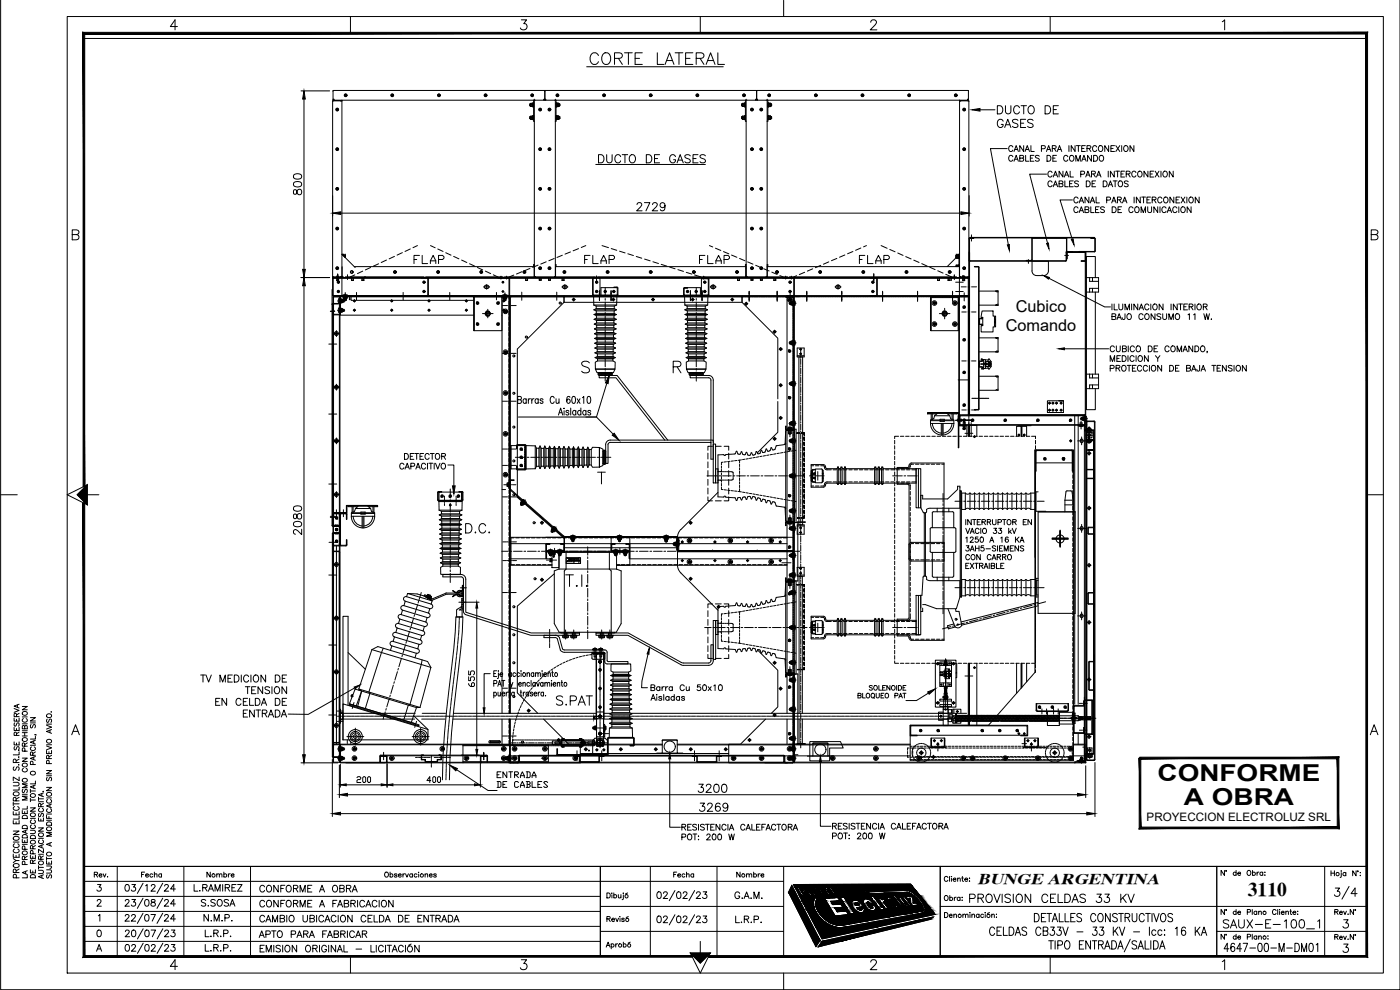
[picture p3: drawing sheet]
<svg xmlns="http://www.w3.org/2000/svg" width="420mm" height="297mm" viewBox="0 0 420 297" stroke-linecap="round" stroke-linejoin="round" font-family="sans-serif">
<defs><g id="words">
<text font-size="7.5" x="399.7" y="270.9">3/4</text>
<g font-size="7">
<text x="347.4" y="234.3">CONFORME</text>
<text x="355.3" y="241.6">A OBRA</text>
</g>
<g font-size="6.2">
<text x="139" y="161.2">D.C.</text>
<text x="166.2" y="212.7">S.PAT</text>
</g>
<text font-size="5.9" x="374.5" y="269">3110</text>
<g font-size="5.7">
<text x="123.5" y="80.4">FLAP</text>
<text x="174.6" y="80.4">FLAP</text>
<text x="209.2" y="80.4">FLAP</text>
<text x="257.2" y="80.4">FLAP</text>
<text x="290" y="272">PROVISION CELDAS 33 KV</text>
<text x="366.2" y="279.8">SAUX-E-100_1</text>
<text x="366.5" y="286.8">4647-00-M-DM01</text>
</g>
<g font-size="5.3">
<text x="77.3" y="268.8">CONFORME A OBRA</text>
<text x="77.3" y="273.4">CONFORME A FABRICACION</text>
</g>
<g font-size="4.9">
<text x="304.8" y="93.5">Cubico</text>
<text x="301.8" y="99.4">Comando</text>
<text x="57.5" y="268.5">L.RAMIREZ</text>
<text x="59.6" y="273">S.SOSA</text>
</g>
<text font-size="4.6" x="293.3" y="265.1">BUNGE ARGENTINA</text>
<g font-size="4.4">
<text x="41.6" y="264.2">Fecha</text>
<text x="61.4" y="264.2">Nombre</text>
<text x="201.4" y="264.2">Fecha</text>
<text x="220.1" y="264.2">Nombre</text>
</g>
<text font-size="3.5" x="344.1" y="246.3">PROYECCION ELECTROLUZ SRL</text>
</g></defs>
<!-- layer: PRINCIPAL -->
<g fill="none" stroke="#000" stroke-width=".3">
<path d="M179.6 16.7a1.29 1.29 0 0 0-1.5-.9 1.29 1.29 0 0 0-1 1.4 1.52 1.52 0 0 0 .3 1.6 1.52 1.52 0 0 0 1.7 .4l.5-.7M180.9 16.3a1.29 1.29 0 0 1 1.5-.4 1.29 1.29 0 0 1 .9 1.3 1.52 1.52 0 0 1-.4 1.6 1.52 1.52 0 0 1-1.6 .4 2.15 2.15 0 0 1-.4-2.9zM184.4 17.5l2-.2a.8 .8 0 0 0 0-1.3l-2-.2v3.5M185.6 17.5l1.2 1.8M187.4 15.8h2.4M188.6 15.8v3.5M190.6 17.5h1.3M192.8 15.8h-2.2v3.5h2.2M197.3 15.8v3.5h2M199.6 19.3l1.3-3.5 1.4 3.5M200.1 18.2h1.7M202.6 15.8h2.3"/>
<path d="M203.8 15.8v3.5M205.8 17.5h1.3M207.9 15.8h-2.1v3.5h2.1M208.9 17.5h1.5a.87 .87 0 0 0 .9-1l-.4-.5-.5-.2h-1.5v3.5M210.1 17.5l1.2 1.8M211.9 19.3l1.4-3.5 1.3 3.5M212.4 18.2h1.7M215.4 15.8v3.5h2M176.1 20h41M291 75.6l-.1 49h34.9v-49h-5.8M291 75.7v48.7h34.7v-48.7h-5.7M291.1 71.2l37.4 .2z"/>
<path d="M328.5 75.4v-3.8l-1.2-.2h1.2l.2 .2-.1 3.9-4.8 .1 4.7-.2M99.8 83.5l.3-.2h5v.1l-5.1 .1M99.8 83.6v5l.3 .3M100 83.6v5l5 .1v.2h-4.9M102 94.6h40.1M105.4 88.9h45.2v.2h-45.2zM128.3 83.3l.2 .2M128.3 83.4l.1 .1M128.3 83.3h-1.9v.1h1.9M128.3 88.7h-1.9v.2h1.9M128.4 83.6l-.1 5.1M128.5 88.6l-.2 .3"/>
<path d="M128.6 83.6v5M150.6 94.6h.1M152.6 83.3l.3 .2M152.6 83.4l.1 .1M152.7 83.3h-3.3v.1h3.3M152.7 88.7h-2v.2h2M152.8 83.6l-.2 5.1M152.9 88.6l-.3 .3M153 83.6v5M169.3 88.9v.2M185.4 86.4l-.1-.2-1.1-.1v.2l1.1 .1-.2 2.1h-7l-.1-5 2.1-.1v-.2l-2.2 .2 .1 5.3h7.1l.3-.3M185.4 86.4v2"/>
<path d="M205.2 86.4l1.2-.1v.2h-1.1l.1 2h7.1l.1-4.8-2.1-.1v-.2l2.2 .2-.1 5.1h-7.3zM236.2 89.2v124.8M238.1 83.3l.3 .2M238.1 83.4l.1 .1M238.1 83.3h-3.2v.1h3.2M238.1 88.7h-2v.2h2M238.2 88.9h52.6M238.2 88.9v.3h-1.8M238.2 83.6l-.1 5.1M238.4 83.6v5l-.3 .3M238.8 89h1.1M263.1 83.5l-1.9-.1v-.1h1.8l.3 .2"/>
<path d="M263.1 88.6l-1.9 .1v.2h1.8M263.1 83.6v5M263.3 83.6v5l-.3 .3M288 88.9l-.2 .2v38.4M288 88.9h2.8v.2l-2.9 .1 .1 38.4M290.6 83.5l-5.1-.1v-.1h5l.3 .2M290.6 83.6l-.1 5-2.5 .1v.2h2.5M290.8 83.6v5l-.3 .3M155.4 119.9l.9-.1 .2-.3-.2-.5-.9-.1v2.1l1-.2 .1-.5-.4-.4M157.9 119.9l-.1-.2a.63 .63 0 0 0-.8 .6 .63 .63 0 0 0 .8 .6l.1-.2M157.9 119.6v1.4M158.6 119.6v1.4"/>
<path d="M159.2 119.6l-.4 .1-.2 .5M159.6 119.6v1.4M160.3 119.6l-.4 .1-.3 .5M161.5 119.9l-.1-.2a.63 .63 0 0 0-.8 .6 .63 .63 0 0 0 .8 .6l.1-.2M161.5 119.6v1.4M163 119.9l-.4-.3-.4 .1v.4l.7 .3 .1 .3-.4 .3-.5-.3M166.3 119.4a.62 .62 0 0 0-.7-.4 .62 .62 0 0 0-.5 .7v.5a.62 .62 0 0 0 .5 .8 .62 .62 0 0 0 .7-.5M166.9 119.6l.1 1.3 .4 .1 .4-.4M167.8 119.6v1.4M171 119.2l-.4-.3a1.26 1.26 0 0 0 0 2.1 .62 .62 0 0 0 .5-.7 .62 .62 0 0 0-.8-.5l-.2 .5M171.9 119l.4-.1a1.39 1.39 0 0 1 0 2.1h-.2a1.54 1.54 0 0 1-.2-2zM173.2 119.6l.9 1.4"/>
<path d="M174.1 119.6l-.9 1.4M174.8 119.3l.4-.4v2.1M176.4 119l.4-.1a1.35 1.35 0 0 1 0 2.1l-.4-.1-.1-.3-.1-.8zM182.1 115l-3.1 10.1h-23.4M121.2 139.4a.64 .64 0 0 0-.7-.4 .64 .64 0 0 0-.5 .7 .72 .72 0 0 0 .2 .9 .72 .72 0 0 0 .9-.1l.1-.2M121.4 136.1h.6a.94 .94 0 0 1 .6 .8 .94 .94 0 0 1-.6 .9h-.6zM123.1 136.9h.7M123.3 139.9l1-.1 .1-.6-1.1-.2v1.7M124.2 136.1h-1.1v1.7h1.1M124.5 136.1h1.1M125.1 136.1v1.7M126 136.9h.7"/>
<path d="M127.1 136.1h-1.1v1.7h1.1M127.7 139.4a.64 .64 0 0 0-.7-.4 .64 .64 0 0 0-.5 .7 .72 .72 0 0 0 .2 .9 .72 .72 0 0 0 .9-.1l.1-.2M128.3 139v1.7M128.7 139h1.2M128.8 136.5a.64 .64 0 0 0-.7-.4 .64 .64 0 0 0-.5 .6 .72 .72 0 0 0 .2 1 .72 .72 0 0 0 .9-.1l.1-.2M129.1 136.1h1.2M129.3 139v1.7M129.7 136.1v1.7M130.3 139v1.7M130.7 139l.7 1.7 .6-1.7M130.8 136.3a.77 .77 0 0 1 1.2 .6 .77 .77 0 0 1-1.2 .7zM132.5 136.9l1-.1 .1-.6-1.1-.1v1.7"/>
<path d="M132.5 139.2a.83 .83 0 0 1 1.3 .3 .83 .83 0 0 1-.4 1.2 .84 .84 0 0 1-1-.4 .84 .84 0 0 1 .1-1.1zM133.1 136.9l.6 .9M153.2 133.7h4.5v7h-4.5zM153.4 133.7v7M157.6 133.7l-2.3-.1-.1 1h-.2l.2-1.2 2.6 .1v7.2M157.7 133.7v7M167.6 124.5l.7-2.1 .6 2.1M167.9 123.8h.7M169.3 122.4v.2zM169.3 123.2v1.3M170.7 123.4l-.3-.3-.5 .1v.4l.7 .3 .1 .3-.3 .3-.6-.3M171.3 122.4v2.1"/>
<path d="M172.8 123.4a.65 .65 0 0 0-1.1 .3 .65 .65 0 0 0 .8 .8l.3-.3M172.8 123.1v1.4M174.3 123.4a.65 .65 0 0 0-1 .3 .65 .65 0 0 0 .7 .8l.3-.3M174.3 122.4v2.1M175.9 125.1h3.1l5 5.2M175.9 123.4a.65 .65 0 0 0-1.1 .3 .65 .65 0 0 0 .7 .8l.4-.3M175.9 123.1v1.4M177.3 123.4l-.3-.3-.5 .1v.4l.7 .3 .1 .3-.3 .3-.6-.3M273.5 138.9l-.5 .3-.4 1-3.3 .1M273.5 138.9h9.8M287.8 127.5l.2 .3h2.2v-.2h-2.2M287.9 127.3l.3 .3"/>
<path d="M287.9 124.8h.2l.1 2.6h37.2l.1-2.6h-2.6v-.2h2.5l.2 .2M288.2 127.6h37.2h-1.8v.2l1.8 .1M290.6 127.6v3.3M290.8 127.6v3.3M290.8 124.5h-2.9M291 127.6v3.3M324.2 132.5l.4 .3 .4-.3M324.2 132.5l.1-.6 .3-.2 .3 .2 .1 .6M325.6 127.3l-.2 .3 .3 .3v1.1h2.5v.3l-2.6-.1-.2-1.3M325.7 124.8v2.5M325.8 124.6v104.3h-87.4l-.3-.3 .1-2.2h.2l.1 2.2h84M326.2 132.4h1.3v.2h-1.3z"/>
<path d="M326.3 126.3l-.3 .3v.9h.2l.1-1 2.1 .1M326.3 126.3h2M326.5 132v.4M327.2 132v.4M328.3 126.3l.3 .3v101.3M328.4 126.6v101.3M99.8 160l1.9-.2v.2l-1.8 .1v66.8l1.7 .2v.2l-1.6-.1-.3-.3zM99.9 157.7l-.1-66.4 1.8-.1v-.2h-1.7l-.3 .3 .1 66.4 .2 .2h1.7v-.1h-1.7M100.2 154l-.3 .1v.9h.2l.1-.8M100.2 154h1.5l.3 .3M100.2 154.2l1.6 .1M101.9 154.3v9.2"/>
<path d="M102 154.3l.1-.3h1.7l.3 .3v1.5h-.2v-1.6l-1.7 .1 .1 9.3M102 154.3v9.2M121.5 140.7l.7-1.7 .7 1.7M121.8 140.2h.8M124.8 140.7l.7-1.7 .6 1.7M125.1 140.2h.8M131.3 147.8v2.2M131.6 147.5l-.3 .2M131.6 147.5h1v.1l-1.1 .1 .1 2.4M131.6 150.1h7.1M131.8 147.6h6.7v2.9h-6.7zM131.8 150.3v.2"/>
<path d="M138.7 147.5l.2 .3-.1 2.4-7.2 .1-.3-.3M138.7 147.5h-1v.1l1 .1M138.7 150v.1M138.8 147.8v2.2M155 140.7l.3 .3h2.3l.2-.3M155 140.7v-.9h.2v.9M155.2 140.7h2.4M246.6 144.8l.2-.2-.1-3.8-2-.1v4.2h1.9M269.3 145.3h3.1l.4 .4v39.7l-.4 .4h-3.1M324.2 158.3l.4-.3 .4 .3M324.2 158.4l.1 .5 .3 .2 .3-.2 .1-.5M100.2 163.6l-.1-.8h-.2v.7l.3 .3"/>
<path d="M100.2 163.6h1.5M101.8 163.5l-.1 .1M102 163.5l.3 .3 1.7-.1 .1-1.8h-.2l-.1 1.7M102 163.5l-.3 .3h-1.5M102.3 163.6h1.5M153.2 161.2h83M153.2 169.6h12.5M163.8 163.3l1.2-.2v.2h-1l.1 1.9h5l.1-1.9h-1v-.2l1.1 .1 .1 2.1-5.4 .1zM185 169.6h51.2M188.7 163.1l.3 .3v1.7l-.3 .3M188.7 163.3v1.9M188.7 165.2h-5l-.1-1.9h1v-.2l-1.2 .2 .2 2.1h5.1"/>
<path d="M188.7 163.1h-.9v.2h.9M272.8 167.6l.2 .5 .5 .2M273.5 162.7l-.5 .2-.2 .5M273.5 162.7h9.8M273.5 168.3h9.8M104.5 184.9v26.6M178.9 196.4l2.2-.2 .2 .2M178.9 196.4v19.3h2.4v-19.3M244.7 186.2l2 .1 .1 3.8-.2 .3h-1.9zM269.3 190.8h3.1l.4 .5M272.8 191.3l.2 .5 .5 .3M273.5 192.1h9.8"/>
<path d="M290.6 199v18.6M290.8 199v18.6M291 199v18.6M324.3 184.4l.3-.2 .3 .2-.1 .9-.5-.2zM102.1 214h.8M102.1 215.8h22.3M103 214h21.6M117.1 215.6h.6M126.6 215.8h7M126.7 214h7M135.9 215.8h43.1M136.1 214h42.8"/>
<path d="M181.1 215.8h2.2M181.3 214h2M189.4 214h48.8M189.4 215.8h48.8M236.2 215.8v7.5M238.4 214h51.7M238.4 215.8h47.6M257.5 208.7l.8-.1 .1-.5-.9-.1v1.4l.9-.1v-.4l-.3-.2M258.9 208v1.4h.8M261.6 208.2l.1-.1a.63 .63 0 0 1 .8 .6 .63 .63 0 0 1-.9 .5zM261.8 205.9l-.3-.2-.6 .2 .1 .3 .7 .4v.4l-.8-.1M262 209.1l.4 .4"/>
<path d="M262.5 205.7a.63 .63 0 0 1 .8 .7 .63 .63 0 0 1-.9 .5l-.2-.7zM263 208v1l.4 .4 .4-.2 .1-1.2M263.8 205.7v1.4h.8M264.4 208.7h.6M264.9 206.3h.5M265.3 208h-.9v1.4h.9M265.7 205.7h-.8v1.4h.8M267.1 205.7v1.4l-1-1.4v1.4M268.6 208.7h.7l.1-.6-.8-.1v1.4M269.1 205.7v1.4M269.6 205.7h.5a.75 .75 0 0 1 .5 .7 .75 .75 0 0 1-.5 .7h-.5zM269.7 209.4l.6-1.4 .5 1.4"/>
<path d="M270 208.9h.6M271 208h.9M271 206.3h.5M271.4 208v1.4M271.9 205.7h-.9v1.4h.9M278.6 208l-3.6 2.2h-3.1M282 211.4h3.6v.5h-3.6zM282 209.8h3.6v.5h-3.6zM283.1 212.1h1.4v5.6h-1.4zM283.1 212.2h-2.4v-14.1h6.2v14.1h-2.4M283.1 213.7h-1.4v2.4h1.4M284.5 215.8v.7h1.1v-.7"/>
<path d="M284.5 212.9h1.1v1h-1.1zM287 215.6l.2-1-.2 1.8M287 216.3h.1M287.3 214.6l-.2 1.8h.2M287.3 214.6h.2l-.2 1.8M287.3 214.6l-.2 .1M287.4 216.3l-.1 .1M287.7 214.6l-.3 1.8h.2M287.7 214.6h.2l-.3 1.8M287.7 214.6l-.2 .1M287.8 216.3l-.2 .1M288.1 214.6l-.3 1.8h.2"/>
<path d="M288.1 214.6h.1l-.2 1.8M288.1 214.6l-.3 .1M288.2 216.3l-.2 .1M288.4 214.6l-.3 1.8h.2M288.4 214.6h.2l-.3 1.8M288.4 214.6l-.2 .1M288.5 216.3l-.2 .1M288.8 214.6l-.3 1.8h.2M288.8 214.6h.1l-.2 1.8M288.8 214.6l-.2 .1M288.9 216.3l-.2 .1M289.1 214.6l-.2 1.8h.1"/>
<path d="M289.1 214.6h.2l-.3 1.8M289.1 214.6l-.2 .1M289.2 216.3l-.2 .1M289.5 214.6l-.3 1.8h.2M289.5 214.6h.1l-.2 1.8M289.5 214.6l-.2 .1M289.6 216.3l-.2 .1M289.8 214.6l-.2 1.8h.2M289.8 214.6h.2l-.2 1.8M289.8 214.6l-.2 .1M289.9 216.3l-.1 .1M290.2 214.6l-.3 1.8h.2"/>
<path d="M290.2 214.6h.2l-.3 1.8M290.2 214.6l-.2 .1M290.3 216.3l-.2 .1M290.6 214.6l-.3 1.8h.2M290.6 214.6h.1l-.2 1.8M290.6 214.6l-.3 .1M290.7 216.3l-.2 .1M290.8 216.3h.2M290.9 216.3l-.1 .1M290.9 214.6l-.3 1.8h.2M290.9 214.6h.2l-.3 1.8M290.9 214.6l-.2 .1"/>
<path d="M291.3 214.6l-.3 1.8h.2M291.3 214.6h.1l-.2 1.8M291.3 214.6l-.2 .1M291.4 216.3l-.2 .1M291.6 214.6h.2l-.3 1.7M291.6 214.6l-.2 .1M291.6 214.6l-.2 1.8M292 214.6l-.3 1.8h.2M292 214.6h.1l-.2 1.8M292 214.6l-.2 .1M292.1 216.3l-.2 .1M292.3 214.6l-.2 1.8h.1"/>
<path d="M292.3 214.6h.2l-.3 1.8M292.3 214.6l-.2 .1M292.4 216.3l-.2 .1M292.7 214.6l-.3 1.8h.2M292.7 214.6h.2l-.3 1.8M292.7 214.6l-.2 .1M292.8 216.3l-.2 .1M293 214.6l-.2 1.8h.1M293 214.6h.2l-.3 1.8M293 214.6l-.2 .1M293.2 216.3l-.3 .1M293.4 214.6l-.3 1.8h.2"/>
<path d="M293.4 214.6h.2l-.3 1.8M293.4 214.6l-.2 .1M293.5 216.3l-.2 .1M293.8 214.6l-.3 1.8h.2M293.8 214.6h.1l-.2 1.8M293.8 214.6l-.2 .1M293.9 216.3l-.2 .1M293.9 214.7h.2M294.1 214.6l-.3 1.8h.2M294.1 214.6h.2l-.3 1.8M294.1 214.6v.1M294.2 216.3l-.2 .1"/>
<path d="M294.5 214.6l-.3 1.8h.2M294.5 214.6h.1l-.2 1.8M294.5 214.6l-.2 .1M294.6 216.3l-.2 .1M294.8 214.6l-.2 1.8h.1M294.8 214.6h.2l-.3 1.8M294.8 214.6l-.2 .1M294.9 216.3l-.2 .1M295.1 216.3h.2M295.1 216.3v.1M295.2 214.6l-.3 1.8h.2M295.2 214.6h.2l-.3 1.8"/>
<path d="M295.2 214.6l-.2 .1M295.5 214.6l-.2 1.8h.1M295.5 214.6h.2l-.3 1.8M295.5 214.6l-.2 .1M295.7 216.3l-.3 .1M295.9 214.6l-.3 1.8h.2M295.9 214.6h.2l-.3 1.8M295.9 214.6l-.2 .1M296 216.3l-.2 .1M296.2 214.6l-.2 1.8h.2M296.2 214.6h.2l-.2 1.8M296.2 214.6l-.1 .1"/>
<path d="M296.4 216.3l-.2 .1M296.6 214.6l-.3 1.8h.2M296.6 214.6h.2l-.3 1.8M296.6 214.6l-.2 .1M296.7 216.3l-.2 .1M297 214.6l-.3 1.8h.2M297 214.6h.1l-.2 1.8M297 214.6l-.2 .1M297.1 216.3l-.2 .1M297.1 214.7h.2M297.3 214.6l-.2 1.8h.1M297.3 214.6h.2l-.3 1.8"/>
<path d="M297.3 214.6v.1M297.4 216.3l-.2 .1M297.7 214.6l-.3 1.8h.2M297.7 214.6h.2l-.3 1.8M297.7 214.6l-.2 .1M297.8 216.3l-.2 .1M298 214.6l-.2 1.8h.1M298 214.6h.2l-.3 1.8M298 214.6l-.2 .1M298.1 216.3l-.2 .1M298.4 214.6l-.3 1.8h.2M298.4 214.6h.2l-.3 1.8"/>
<path d="M298.4 214.6l-.2 .1M298.5 216.3l-.2 .1M298.7 214.6l-.2 1.8h.2M298.7 214.6h.2l-.2 1.8M298.7 214.6l-.1 .1M298.9 216.3l-.2 .1M299.1 214.6l-.3 1.8h.2M299.1 214.6h.2l-.3 1.8M299.1 214.6l-.2 .1M299.2 216.3l-.2 .1M299.5 214.6l-.3 1.8h.2M299.5 214.6h.1l-.2 1.8"/>
<path d="M299.5 214.6l-.2 .1M299.6 216.3l-.2 .1M299.8 214.6l-.2 1.8h.1M299.8 214.6h.2l-.3 1.8M299.8 214.6l-.2 .1M299.9 216.3l-.2 .1M300.2 214.6h.2l-.3 1.7M300.2 214.6l-.2 .1M300.2 214.6l-.3 1.8M300.5 214.6l-.2 1.8h.1M300.5 214.6h.2l-.3 1.8M300.5 214.6l-.2 .1"/>
<path d="M300.6 216.3l-.2 .1M300.9 214.6l-.3 1.8h.2M300.9 214.6h.2l-.3 1.8M300.9 214.6l-.2 .1M301 216.3l-.2 .1M301.2 214.6l-.2 1.8h.2M301.2 214.6h.2l-.2 1.8M301.2 214.6l-.2 .1M301.3 216.3l-.1 .1M301.4 214.7h.2M301.6 214.6l-.3 1.8h.2M301.6 214.6h.2l-.3 1.8"/>
<path d="M301.6 214.6v.1M301.7 216.3l-.2 .1M301.9 214.6l-.2 1.8h.2M301.9 214.6h.2l-.2 1.8M301.9 214.6l-.1 .1M302.1 216.3l-.2 .1M302.3 214.6l-.3 1.8h.2M302.3 214.6h.2l-.3 1.8M302.3 214.6l-.2 .1M302.4 216.3l-.2 .1M302.5 214.7h.1M302.7 214.6l-.3 1.8h.2"/>
<path d="M302.7 214.6h.1l-.2 1.8M302.7 214.6l-.1 .1M302.8 216.3l-.2 .1M303 214.6l-.2 1.8h.1M303 214.6h.2l-.3 1.8M303 214.6l-.2 .1M303.1 216.3l-.2 .1M303.4 214.6l-.3 1.8h.2M303.4 214.6h.2l-.3 1.8M303.4 214.6l-.2 .1M303.5 216.3l-.2 .1M303.7 214.6l-.2 1.8h.2"/>
<path d="M303.7 214.6h.2l-.2 1.8M303.7 214.6l-.2 .1M303.8 216.3l-.1 .1M304.1 214.6l-.3 1.8h.2M304.1 214.6h.2l-.3 1.8M304.1 214.6l-.2 .1M304.2 216.3l-.2 .1M304.4 214.6l-.2 1.8h.2M304.4 214.6h.2l-.2 1.8M304.4 214.6l-.2 .1M304.6 216.3l-.2 .1M304.8 214.6l-.3 1.8h.2"/>
<path d="M304.8 214.6h.2l-.3 1.8M304.8 214.6l-.2 .1M304.9 216.3l-.2 .1M305.2 214.6l-.3 1.8h.2M305.2 214.6h.1l-.2 1.8M305.2 214.6l-.2 .1M305.3 216.3l-.2 .1M305.3 214.7h.2M305.5 214.6l-.3 1.8h.2M305.5 214.6h.2l-.3 1.8M305.5 214.6v.1M305.6 216.3l-.2 .1"/>
<path d="M305.7 214.7h.2M305.9 214.6l-.3 1.8h.2M305.9 214.6h.1l-.2 1.8M305.9 214.6l-.1 .1M306 216.3l-.2 .1M306.2 214.6l-.2 1.8h.1M306.2 214.6h.2l-.3 1.8M306.2 214.6l-.2 .1M306.3 216.3l-.2 .1M306.6 214.6l-.3 1.8h.2M306.6 214.6h.2l-.3 1.8M306.6 214.6l-.2 .1"/>
<path d="M306.7 216.3l-.2 .1M306.9 214.6l-.2 1.8h.2M306.9 214.6h.2l-.2 1.8M306.9 214.6l-.2 .1M307.1 216.3l-.2 .1M307.3 214.6l-.3 1.8h.2M307.3 214.6h.2l-.3 1.8M307.3 214.6l-.2 .1M307.4 216.3l-.2 .1M307.7 214.6l-.3 1.8h.2M307.7 214.6h.1l-.2 1.8M307.7 214.6l-.2 .1"/>
<path d="M307.8 216.3l-.2 .1M308 214.6l-.3 1.8h.2M308 214.6h.2l-.3 1.8M308 214.6l-.2 .1M308.1 216.3l-.2 .1M308.4 214.6l-.3 1.8h.2M308.4 214.6h.1l-.2 1.8M308.4 214.6l-.2 .1M308.5 216.3l-.2 .1M308.7 214.6h.2l-.2 1.7M308.7 214.6l-.2 .1M308.7 214.6l-.2 1.8"/>
<path d="M309.1 214.6l-.3 1.8h.2M309.1 214.6h.2l-.3 1.8M309.1 214.6l-.2 .1M309.2 216.3l-.2 .1M309.4 214.6l-.2 1.8h.2M309.4 214.6h.2l-.2 1.8M309.4 214.6l-.2 .1M309.5 216.3l-.1 .1M309.6 214.7h.2M309.8 214.6l-.3 1.8h.2M309.8 214.6h.2l-.3 1.8M309.8 214.6v.1"/>
<path d="M309.9 216.3l-.2 .1M309.9 214.7h.2M310.2 214.6l-.3 1.8h.1M310.2 214.6h.1l-.3 1.8M310.2 214.6l-.1 .1M310.3 216.3l-.3 .1M310.5 214.6l-.3 1.8h.2M310.5 214.6h.2l-.3 1.8M310.5 214.6l-.2 .1M310.6 216.3l-.2 .1M310.9 214.6l-.3 1.8h.2M310.9 214.6h.1l-.2 1.8"/>
<path d="M310.9 214.6l-.2 .1M311 216.3l-.2 .1M311.2 214.6l-.3 1.8h.2M311.2 214.6h.2l-.3 1.8M311.2 214.6l-.2 .1M311.3 216.3l-.2 .1M311.6 214.6l-.3 1.8h.2M311.6 214.6h.2l-.3 1.8M311.6 214.6l-.2 .1M311.7 216.3l-.2 .1M311.9 214.6l-.2 1.8h.1M311.9 214.6h.2l-.3 1.8"/>
<path d="M311.9 214.6l-.2 .1M312 216.3l-.2 .1M312.3 214.6l-.3 1.8h.2M312.3 214.6h.2l-.3 1.8M312.3 214.6l-.2 .1M312.4 216.3l-.2 .1M312.7 214.6l-.3 1.8h.2M312.7 214.6h.1l-.2 1.8M312.7 214.6l-.3 .1M312.8 216.3l-.2 .1M313 214.6l-.3 1.8h.2M313 214.6h.2l-.3 1.8"/>
<path d="M313 214.6l-.2 .1M313.1 216.3l-.2 .1M313.4 214.6l-.3 1.8h.2M313.4 214.6h.1l-.2 1.8M313.4 214.6l-.2 .1M313.5 216.3l-.2 .1M313.7 214.6l-.2 1.8h.1M313.7 214.6h.2l-.3 1.8M313.7 214.6l-.2 .1M313.8 216.3l-.2 .1M313.9 214.7h.1M314.1 214.6l-.3 1.8h.2"/>
<path d="M314.1 214.6h.1l-.2 1.8M314.1 214.6l-.1 .1M314.2 216.3l-.2 .1M314.2 214.7h.2M314.4 214.6l-.2 1.8h.1M314.4 214.6h.2l-.3 1.8M314.4 214.6v.1M314.5 216.3l-.2 .1M314.7 216.3h.2M314.7 216.3v.1M314.8 214.6l-.3 1.8h.2M314.8 214.6h.2l-.3 1.8"/>
<path d="M314.8 214.6l-.2 .1M315.1 216.3h.1M315.1 216.3l-.1 .1M315.1 214.6l-.2 1.8h.1M315.1 214.6h.2l-.3 1.8M315.1 214.6l-.2 .1M315.5 214.6l-.3 1.8h.2M315.5 214.6h.2l-.3 1.8M315.5 214.6l-.2 .1M315.6 216.3l-.2 .1M315.8 214.6l-.2 1.8h.2M315.8 214.6h.2l-.2 1.8"/>
<path d="M315.8 214.6l-.1 .1M316 216.3l-.2 .1M316.2 214.6l-.2 1.8h.1M316.2 214.6h.2l-.3 1.8M316.2 214.6l-.2 .1M316.3 216.3l-.2 .1M316.6 214.6l-.3 1.8h.2M316.6 214.6h.1l-.2 1.8M316.6 214.6l-.2 .1M316.7 216.3l-.2 .1M316.9 214.6l-.2 1.8h.1M316.9 214.6h.2l-.3 1.8"/>
<path d="M316.9 214.6l-.2 .1M317 216.3l-.2 .1M317.1 214.7h.2M317.3 214.6l-.3 1.8h.2M317.3 214.6h.2l-.3 1.8M317.3 214.6l-.1 .1M317.4 216.3l-.2 .1M317.6 214.6l-.2 1.8h.1M317.6 214.6h.2M317.6 214.6l-.2 .1M317.8 214.7h.1M317.8 214.6v1.8"/>
<path d="M317.8 216.3l-.3 .1M317.8 214.6l-.3 1.8M101.9 223.3h96.9M101.9 223.5h51.1M103.8 228.9h11.8M115.9 226.8l.3 .3v1.5l-.3 .3M115.9 227v1.7M115.9 226.8h-1.5v.2h1.5M137 230.9l9.5 6.3h2.7M144.4 226.8l-.3 .3 .1 1.6 .2 .2M144.4 226.8h1.5v.2h-1.5v1.7M146 226.6l.3 .3v1.8h-.1l-.2-1.9"/>
<path d="M146.1 226.6h-31.8l-.3 .3v1.8h.2l.1-1.9h31.8M149.2 234.5h.9l.2 .3v1.2l-.2 .2h-.9M149.2 232.5h.6M149.5 234.5v1.7M150.3 231.6h-1.1v1.7h1.1M150.9 235.4h.6M152.1 231.6v1.7l-1.2-1.7v1.7M152.1 234.5h-1.2v1.7h1.2M152.7 231.6h1.1M153 228.9h84.9M153 223.5h45.8M153.3 231.6v1.7"/>
<path d="M154.4 232.5h.9l.3-.6-.3-.3h-.9v1.7M154.7 232.5l.9 .8M155.6 234.8l-.3-.3h-.6l-.3 .3v1.2l.3 .2h.6l.3-.2M156.2 233.3v-.6l.6-1.1 .6 1.1v.6M156.2 236.2v-.5l.6-1.2 .6 1.2v.5M156.2 232.7h1.2M156.2 235.7h1.2M157.9 231.6h.9l.3 .3v1.1l-.3 .3h-.9M157.9 234.5h.9l.3 .3-.3 .6M158.2 235.4h.6l.3 .6-.3 .2h-.9M158.2 231.6v1.7M158.2 234.5v1.7"/>
<path d="M159.7 233.3v-.6l.6-1.1 .5 1.1v.6M159.7 234.5v1.7h1.1M159.7 232.7h1.1M161.4 235.4h.6M162.6 234.5h-1.2v1.7h1.2M164.4 234.8l-.3-.3h-.6l-.3 .3 1.2 1.2-.3 .2h-.6l-.3-.2M167.4 226.4l-.1-1.8h-.2v1.9l.3 .1h14.8l.3-.3 .1-4.8h7.5v2l-1 .1v.2l1.2-.1 .1-2.1-.3-.3h-7.6l-.3 5.1h-14.8M179.6 223.7a.98 .98 0 0 1-.2-1.5 .98 .98 0 0 1 1.4 0 .98 .98 0 0 1-.2 1.5M179.6 223.7l-.2 .3a1.3 1.3 0 0 1-.3-2 1.3 1.3 0 0 1 2 0 1.3 1.3 0 0 1-.3 2l-.2-.3M180.1 221.6v.3M182.3 226l-.4 .4M182.3 222.2l-.7-.7h-3l-.7 .7v3.8l.4 .4"/>
<path d="M203.2 223.3h34.7M203.2 223.5h34.7M238.4 223.5h34.8M273.2 223.3h-34.8v5.3M322.2 223.3h3.4v5.4M322.2 223.5h3.4M322.6 228.9h-.1M323.1 228.7h2.7M323.4 228.2h2.1v.2h-2l-.9 .5M323.4 228.2l-.9 .5M326 227.9l.3 .3h2l.3-.3M326 227.9v-.8h.2v.8"/>
<path d="M326.2 227.9h2.2M326.4 224.4h1.3v1.7h-1.3zM326.5 226.1l.1 .1M327.6 226.1l-.1 1.2h-.9v-1.1M25.2 260h385M35.2 260v26.9M55.2 260v26.9M75.2 260v26.9M180.2 260v26.9M195.2 260v26.9M215.2 260v26.9M235.2 260v26.9"/>
<path d="M282.2 260v26.9M365.2 260v26.9M397.6 260v26.9M25.2 264.4h210M25.2 269h155M25.2 273.5h155M25.2 277.9h155M180.2 279.4h55M180.2 272h55M282.2 272h127.9M365.1 279.4h45M25.2 286.9h385"/>
<path d="M25.2 282.5h155"/>
<circle cx="260.5" cy="208.6" r=".64"/>
<circle cx="266.1" cy="208.6" r=".64"/>
<circle cx="268.1" cy="206.3" r=".64"/>
</g>
<!-- layer: AUXILIAR -->
<g fill="none" stroke="#000" stroke-width=".3">
<path d="M309.8 78l-.2 .2h-1.7l1.8-.2v-6.4l.2-.2h10l.3 .2v3.8l1.8 .1h-1.9l-.2-4h-10.1v6.5M99.9 89.1h2.1v139.6h-2.1M100 88.9h188M102.6 83.4v5.3M105.1 83.3h180.4M105.1 83.4h180.4M287.9 83.4v5.3h-182.9M294 97.2h.1M294 95.7v1.5M294 95.6v.1M294 95.5v1.9M294 95.7h.7"/>
<path d="M294 97.3h.7M294 95.6h.7M294 97.4h.7M294.6 97.7l.3-.2v.2M294.7 97.2l.2 .3M294.7 97.4l.1 .1M294.7 93.3h3.3v1.6h.8v3.2h-.8v1.5h-3.6v-1.9h.5v-2.5l-.5 .2zM294.8 97.5l.1 .2v-.2M294.8 95.4l.1-.2v.2M294.8 95.4l-.1 .1M294.9 95.4l-.2 .2M179.9 111.8l-.4 .3"/>
<path d="M180.1 111.8l-.5 .5M180.3 111.8l-.6 .7M180.6 111.8l-.7 .7M180.8 111.8l-.7 .7M181.1 111.8l-.7 .7M181.3 111.8l-.7 .7M181.6 111.8l-.7 .7M181.8 111.8l-.7 .7M182.1 111.8l-.7 .7M182.3 111.8l-.7 .7M182.6 111.8l-.7 .7M182.8 111.8l-.7 .7"/>
<path d="M183.1 111.8l-.7 .7M183.3 111.8l-.7 .7M183.5 111.8l-.6 .7M183.7 111.9l-.6 .6M183.7 112.1l-.4 .4M207.2 111.8l-.4 .3M207.4 111.8l-.5 .5M207.6 111.8l-.6 .7M207.9 111.8l-.7 .7M208.1 111.8l-.7 .7M208.4 111.8l-.7 .7M208.6 111.8l-.7 .7"/>
<path d="M208.9 111.8l-.7 .7M209.1 111.8l-.7 .7M209.4 111.8l-.7 .7M209.6 111.8l-.7 .7M209.9 111.8l-.7 .7M210.1 111.8l-.7 .7M210.4 111.8l-.7 .7M210.6 111.8l-.7 .7M210.8 111.8l-.6 .7M211 111.9l-.6 .6M211 112.1l-.3 .4M294 108.4v1.6"/>
<path d="M294 108.3v1.8M294 108.4h.7M294 110h.7M294 108.3h.7M294 110.1h.7M294.7 110l.2 .4M294.7 110.1l.1 .3M294.8 110.4h.1M294.9 108.1l-.2 .2M295.1 108h.1M295.1 108l-.2 .1M295.2 108v2.4h-.4"/>
<path d="M295.7 110.5h.9M295.7 109l.3 .1M295.7 108h.9M295.7 108.5h.9v1.5h-.9v-.5h.5v-.5h-.5zM295.8 108.4h.1M295.8 108.5v1.5M295.8 108.4l-.1-.5h-1.1l.2-.2h-.3v.3h.4l-.2 .4M295.8 110.1l-.1 .5h-.5v.1h-.6l.2-.3M295.9 109.1v.2M296 109.3l-.3 .1M296.4 108.4l.5-.7 .5 .8v.5h-.7l.7-.1M296.4 108.4h.1"/>
<path d="M296.5 108.5h.2M296.6 109.7h.4l-.4 .1M296.6 108.7h.4l-.4 .1M296.6 109.7l.1-.3h.7v.6l-.5 .7-.5-.6M296.6 108.7h.1M296.7 109.6h.7M296.7 108.5l.7 .1M296.7 108.7l-.1 .1M296.7 109.7v.1M296.7 108.7v.1M296.9 109.7l-.2 .1M296.9 108.7l-.2 .1"/>
<path d="M297 109.6l.1 .2zM297 108.6l.1 .3zM297 109v.4M297.4 109.9l-1 .1M181.4 135.1l-.3 .4M181.7 135.1l-.6 .6M181.8 135.3l-.7 .7M181.8 136.7l-.7 .7M181.8 137l-.7 .7M181.8 135.5l-.7 .7M181.8 135.7l-.7 .7M181.8 136l-.7 .7"/>
<path d="M181.8 136.3l-.7 .7M181.8 136.5l-.7 .7M181.8 137.2l-.7 .7M181.8 137.5l-.7 .7M181.8 137.7l-.7 .7M181.8 138l-.7 .7M181.8 138.2l-.7 .7M181.8 138.5l-.7 .7M181.8 138.7l-.6 .6M181.8 139l-.4 .3M217.8 136.4l-.3 .3-.3-.3-1.7 .1v12.6h1.7l.3-.2 .3 .3 2.7 .2M220.5 136.2l-2.7 .2"/>
<path d="M221.1 135.4l-.6 .8M221.1 135.4l.4 .8h.7M222.2 136.2l.3-.7 .5 .9h.6l.4-.7 .4 .8 .6 .1M226.9 135.5l.5 .6M226.9 135.5l-.3 .9-.7 .2-.4-.8-.5 .8M227.3 136.1h.7M228.1 135.9l-.1 .2M230.1 134.7l-.2 .1-.3 .8-.5 .2-.7-.7-.3 .8M231.6 134.4l-.5 .8-.6 .2-.4-.6M233 133.7l-.5 1.2-.6 .1-.3-.6M235.8 129.3l-.3 4-2.5 .4M235.8 129.3v26.9"/>
<path d="M236 129.1l-.2 .2M236 129.1h2.4M238.4 128.8h.5v28h-.5zM317.8 120.3h1.4M322.5 124.8v86.5M323.6 124.8v86.5M100 157.8h2M215.5 140.7h-.7v4.2h.7M220.5 149.3l.5 .8h.1M222 149.3l.2 .1M222 149.3h-.5l-.4 .8M225 148.9l.5 .8 .4-.7 .7 .1 .3 .9"/>
<path d="M225 148.9l-.6 .1-.4 .9-.4-.8-.6 .1-.5 .8-.3-.6M227.3 149.5h.7M227.4 149.5l-.5 .5M228 149.5l.1 .1M228.1 149.6l.3 .8 .6-.6 .6 .1 .5 .9M231.1 150.4l-.7-.2-.3 .6M231.1 150.4l.3 .8h.2M231.6 151.2l.3-.6 .6 .1 .5 1.1M233 151.8l2.5 .4 .3 4M235.8 156.2l.2 .2M236 156.4h2.4M243.4 143.5l.1 .8 .3 .1"/>
<path d="M243.4 142.8h.1M243.4 142.3v.9M243.4 143.5h1.3M243.4 142.1h1.3M243.4 143.2h1.3M243.4 142.3h1.3M243.4 143.2l.1 .1M243.4 142l.1 .2M243.5 144.4l.5 .3M243.5 142.2l-.1 .1M243.5 142.2h1.2M243.7 142.8v.4z"/>
<path d="M243.7 142.3v.9zM243.7 142.3v.5zM243.7 143.5v.9zM243.7 141.2v.9zM243.7 141.2l-.3 .1v.8M243.7 141.2v.9M243.7 142.8h.1M243.7 141.2h.1M243.7 142.8v.4M243.7 142.3v.5M243.7 143.5v.9M243.8 142.8v.4"/>
<path d="M243.8 142.3v.5M243.8 143.5v.9M243.8 141.2v.9M243.8 142.3v.9M243.8 144.4l.9 .2M243.8 143.5l.9 .2M244 144.7h.7M244.1 143.5l.6 .2M244.7 143.3l-1.3 .2M244.7 140.9l-.7-.1-.5 .4M244.7 140.9l-.9 .3M244.7 141.9l-.6 .2"/>
<path d="M244.7 141.8l-.9 .3M246.8 142l.1 .1M246.8 141l.2 .1v3.3l-.2 .1M246.8 141.2l.2 .1M246.8 143.4h.1M246.8 142.1h.1M246.9 143.4l-.1 .1M246.9 142.1l.1 .1M247 143.3l-.1 .1M247 144.2l-.2 .1M137.1 177.8a.96 .96 0 0 1 1.4-.5 .96 .96 0 0 1 0 1.6 .96 .96 0 0 1-1.4-.5h.1M137.1 177.8a.82 .82 0 0 1 1-.5 .82 .82 0 0 1 .5 .9 .82 .82 0 0 1-.8 .7l-.7-.5"/>
<path d="M153.4 161.4v8M165.1 167.6h.2v1h-.2zM165.3 167.7h.2v.7h-.2zM165.3 165.4h21.7v.3h-21.7zM165.5 167.6h.2v1h-.2zM165.7 165.7h2.1v4.6h-2.1zM165.7 165.7h.9v.4h-.9zM165.7 166.1h.9v.3h-.9zM165.9 166.1h.5v.3h-.5zM165.9 165.7h.5v.4h-.5zM165.9 166.4h.5v.7h-.5zM167.8 170.7h17.2"/>
<path d="M167.8 165.7v5M167.8 170.7l-1.5 .6v15.8l1.5 2.6h17.2l1.4-2.6v-15.8l-1.4-.6M169.9 165.7v5l-.5 .6v18.4M169.9 167.3h4.3v1.8h-4.3zM169.9 168.5h2.4M170.3 167.3v.3h3.5M170.8 168.2v.3M170.9 167.6v.2M171 168v.2M171.1 168.2v.3M171.1 167.8v.2M171.2 168v.2"/>
<path d="M171.5 168v.2M171.5 167.6v.2M171.6 168.2v.3M171.7 168v.2M172 167.8v.2M172.3 168.2v.9M172.3 168.4h1.9M172.4 167.8v.2M173.1 167.8v.2M173.7 168.4v.7M173.8 167.8h-3.1v.2h3.1M173.8 167.3v.9"/>
<path d="M174.2 168.2h-3.9v.3M182.9 165.7v5l.5 .6v18.4M185 165.7v5M231.4 179.9l-.3 .8-.8 .1M231.6 179.9h-.2M231.6 179.9l.2 .5M235.4 178.9l-2.4 .3-.5 1.2M235.8 174.8l-.2 3.9-.2 .2M235.8 174.8v26.9M236 174.6l-.2 .2M236 174.6h2.4M238.4 174.3h.5v28h-.5z"/>
<path d="M137.8 183h.9M137.9 183l.6-.6 .1-2.9h.3v2.5l-.2 1M138.6 181.8l-1.5 1.1-.1 2.2h1.7v-2.1M168.3 189.7v.2h5.6v-.2M178.9 189.7v.2h5.6v-.2M215.5 186.2h-.7v4.2h.7M217.2 194.7l.3-.3 .3 .3 2.8 .2 .4 .8M221.1 180.9l-.6 .8-2.7 .2-.3 .3-.3-.3-1.7 .1v12.6l1.7 .1M221.1 195.6h-.1M221.1 180.9l.4 .8h.7M221.6 194.8l-.5 .8M221.6 194.8l.6 .1"/>
<path d="M222.2 181.7l.3-.7 .5 .9h.6l.4-.7 .4 .8 .6 .1M223.7 194.7h-.7l-.5 .8-.3-.6M225 194.4l.5 .8 .4-.7 .7 .2M225 194.4l-.6 .1-.4 .9-.3-.7M226.1 182.1l-.6-.8-.5 .8M226.7 194.7l.2 .8M226.9 181l.5 .7 .7-.3M226.9 181l-.3 .9-.5 .2M227.6 194.9l-.5 .6h-.2M227.6 194.9l.5 .2M228.1 195.1l.3 .8 .5-.6 .6 .1 .6 .9M230.1 180.3l-.5 .8-.6 .2-.6-.7-.3 .8"/>
<path d="M230.1 196.3l.4-.6 .6 .1 .5 .9M230.1 180.3l.2 .5M231.8 180.4h.7M231.8 196.2h.7l.5 1.1 2.5 .4 .3 4M231.8 196.2l-.2 .5M243.4 189l.1 .8M243.4 188.3h.1M243.4 189h1.3M243.4 188.7h1.3M243.4 187.6h1.3M243.4 188.7l.1 .1M243.4 187.6l.1 .1"/>
<path d="M243.5 186.7l.5-.4 .7 .1-.9 .3M243.5 189.9l.5 .3M243.5 188.9l-.1 .1M243.5 189.9h.3M243.5 188.9h1.2M243.7 188.3v.4zM243.7 187.8v.9zM243.7 187.8v.5zM243.7 189v.9zM243.7 186.7v.9zM243.7 188.3h.1M243.7 188.3v.4"/>
<path d="M243.7 187.8v.5M243.7 189v.9M243.7 186.7v.9M243.8 188.3v.4M243.8 187.8v.5M243.8 189v.9M243.8 186.7v.9M243.8 186.7h-.3l-.1 .9M243.8 187.8v.9M243.8 189.9l.9 .2M243.8 189l.9 .3M244 190.2h.7"/>
<path d="M244.1 189l.6 .2M244.7 187.7l-1.3 .1M244.7 187.8h-1.3v.9M244.7 187.4l-.6 .2M244.7 187.3l-.9 .3M246.8 187.5l.1 .1M246.8 186.7l.2 .1M246.8 186.5l.2 .1M246.8 188.9h.1M246.8 189h.2M246.8 187.6h.1M246.8 190h.1"/>
<path d="M246.9 188.9l.1 .1M246.9 187.6l.1 .1M247 188.8l-.1 .1M247 189.8l-.2 .1M247 189.9l-.1 .1M247 186.6v3.3M282 199.7h3.6M283.1 199.4h1.4v.2h-1.2zM283.4 199h.8M283.4 198.7h.8M283.4 199h.2M283.4 199.3h.2"/>
<path d="M283.4 198.7v.6M283.4 199.4h.7M283.5 199h.6M283.5 198.7h.6M283.6 198.6h-1.6v7.3h3.6v-7.3h-1.6M283.6 199h.1M283.6 199.4v-1.1h.4v1.1M283.6 199h.4M283.6 199.3h.4M284 199h.2M284 199.3h.2M284 199h.1"/>
<path d="M284.2 198.7v.6M235.8 201.7l.2 .2M236 201.9h2.4M282 205.9h3.6M282 204.9h3.6M282.3 201.6l-.1 .3h.7M282.3 201.6h.6M282.5 201.6l-.3 .2 .3 .1M282.5 202.4l-.3 .1 .3 .2M282.9 201.6h.5v.4h-.5zM282.9 202.4l-.7 .1 .7 .2M282.9 202.3h.5v.4h-.5z"/>
<path d="M283.1 204.9v1M283.3 201.3l2 .2zM283.3 202.1l2 .1zM283.3 202.9l2 .1zM283.4 206h.2v2.3l.4-.1v-2.1M283.4 206h.8M283.4 206h.1M283.4 206.1h.8M283.4 206.4h.2M283.4 206.5h.2M283.4 206.2v.6M283.4 201.6l.6 .2"/>
<path d="M283.4 202.4h.3M283.5 206.1h.6M283.5 206.5h.6M283.5 206.8h.6M283.6 201.3v-.6h1.4v.6M283.6 203v.6h1.4v-.6M283.6 206.5h.1M283.6 201.5v.1M283.6 201.9v.2M283.6 202.2v.2M283.6 202.7v.2M283.6 205.9v.1"/>
<path d="M283.6 206.4h.4M283.7 201.7l.3 .2M283.7 202.5l.3 .2M283.7 201.6h.3v.3h-.6M283.7 202.4h.3v.3h-.6M283.7 202.4l.3 .2M283.8 203.2l.1 .2M283.8 206h.1M283.8 203.2l.2 .2M283.8 206l.4 .1M284 206.4h.2M284 206.5h.2"/>
<path d="M284 206.5h.1M284 205.9l.2 .1M284.2 206v.7h-.8M284.5 204.9v1M284.6 200.9l.2 .2M285 201.5v.6M285 202.2v.7M104.2 222v1.1M105.3 222.6v.5M323.6 220.2v3.1"/>
<circle cx="282.5" cy="199.1" r=".2"/>
<circle cx="285" cy="199.1" r=".2"/>
<circle cx="282.5" cy="205.4" r=".2"/>
<circle cx="283.9" cy="203.3" r=".14"/>
<circle cx="283.9" cy="201.8" r=".18"/>
<circle cx="283.9" cy="202.5" r=".18"/>
<circle cx="284.7" cy="203.3" r=".1"/>
<circle cx="284.7" cy="202.5" r=".1"/>
<circle cx="284.7" cy="201.8" r=".1"/>
<circle cx="284.7" cy="201" r=".14"/>
<circle cx="285" cy="205.4" r=".2"/>
</g>
<!-- layer: AUXILIAR1 -->
<g fill="none" stroke="#000" stroke-width=".3">
<path d="M103.6 83.1l23.7 .1zM127.7 83.1l23.3 .1zM151.4 83.1l27.3 .1zM153.2 88.9v125.1M153.2 89.1h16.1M179.3 83.1l32.5 .1zM211.8 83.1l24.7 .1zM236.8 83.1l25.3 .1zM262.4 83.1l24.7 .1zM290.6 88.9v35.6M290.7 88.9v35.6M290.8 88.9v35.6"/>
<path d="M290.9 88.9v35.6M328.7 83.3v-6.3h-2.6v45.9h2.6v-6.3M328.7 87.6v24.7M322.9 124.6h-34.8v.2h34.8M153.2 215.8v13.1M165.9 222.3v1.1M165.9 222.3h12.2a.56 .56 0 0 1 .5 .6 .56 .56 0 0 1-.6 .5M165.9 223.4l12.1 .1M238.4 226.8h34.8M322.2 226.8h3.4"/>
<circle cx="168.1" cy="90.9" r=".31"/>
<circle cx="154.2" cy="106.8" r=".31"/>
<circle cx="154.2" cy="118" r=".31"/>
<circle cx="158" cy="101.1" r=".31"/>
<circle cx="154.2" cy="138.3" r=".31"/>
<circle cx="154.2" cy="128.1" r=".31"/>
<circle cx="154.2" cy="148.5" r=".31"/>
<circle cx="160.3" cy="156.8" r=".31"/>
<circle cx="160.6" cy="173.6" r=".31"/>
<circle cx="154.2" cy="190.5" r=".31"/>
<circle cx="154.2" cy="182.1" r=".31"/>
<circle cx="154.2" cy="198.9" r=".31"/>
<circle cx="154.2" cy="209" r=".31"/>
<circle cx="156.8" cy="222.6" r=".31"/>
</g>
<!-- layer: TRAZO -->
<g fill="none" stroke="#000" stroke-width=".3">
<path d="M222.7 89.1h.2M223 89.1h.4M223.6 89.1h.3M224.1 89.1h.4M224.6 89.1h.4M225.1 89.1h.4M225.7 89.1h.3M226.2 89.1h.3M226.7 89.1h.4M227.2 89.1h.4M227.8 89.1h.3M228.3 89.1h.3"/>
<path d="M228.8 89.1h.4M229.3 89.1h.4M229.9 89.1h.3M230.4 89.1h.3M230.9 89.1h.4M231.4 89.1h.4M232 89.1h.3M232.5 89.1h.3M233 89.1h.4M233.5 89.1h.4M234.1 89.1h.3M234.6 89.1h.4"/>
<path d="M235.1 89.1h.4M235.6 89.1h.2M237.9 89.2v.3M237.9 89.6v.4M237.9 90.2v.3M237.9 90.7v.3M237.9 91.2v.4M237.9 91.7v.4M237.9 92.3v.3M237.9 92.8v.3M237.9 93.3v.4M237.9 93.9v.3"/>
<path d="M237.9 94.4v.3M237.9 94.9v.4M237.9 95.4v.4M237.9 96v.3M237.9 96.5v.3M237.9 97v.4M237.9 97.5v.4M237.9 98.1v.3M237.9 98.6v.3M237.9 99.1v.3M237.9 99.6v.4M238.2 89.1h.2"/>
<path d="M238.2 89.2v.3M238.2 89.7v.3M238.2 90.2v.3M238.2 90.7v.4M238.2 91.2v.4M238.2 91.8v.3M238.2 92.3v.3M238.2 92.8v.4M238.2 93.4v.3M238.2 93.9v.3M238.2 94.4v.3M238.2 94.9v.4"/>
<path d="M238.2 95.4v.4M238.2 96v.3M238.2 96.5v.3M238.2 97v.4M238.2 97.5v.4M238.2 98.1v.3M238.2 98.6v.3M238.2 99.1v.4M238.2 99.6v.4M238.6 89.1h.3M239.1 89.1h.3M239.6 89.1h.4"/>
<path d="M240.2 89.1h.3M240.7 89.1h.3M241.2 89.1h.4M241.7 89.1h.4M242.3 89.1h.3M242.8 89.1h.3M243.3 89.1h.3M243.8 89.1h.4M244.3 89.1h.4M244.9 89.1h.3M245.4 89.1h.3M245.9 89.1h.4"/>
<path d="M246.4 89.1h.4M247 89.1h.3M247.5 89.1h.3M248 89.1h.4M248.5 89.1h.4M249.1 89.1h.3M249.6 89.1h.3M250.1 89.1h.4M250.7 89.1h.3M251.2 89.1h.3M251.7 89.1h.4M252.2 89.1h.4"/>
<path d="M252.8 89.1h.3M253.3 89.1h.3M253.8 89.1h.3M254.3 89.1h.4M254.8 89.1h.4M255.4 89.1h.3M255.9 89.1h.3M256.4 89.1h.4M256.9 89.1h.4M257.5 89.1h.3M258 89.1h.3M258.5 89.1h.4"/>
<path d="M259 89.1h.4M259.6 89.1h.3M260.1 89.1h.4M260.6 89.1h.4M261.2 89.1h.3M261.7 89.1h.3M262.2 89.1h.4M262.7 89.1h.4M263.2 89.1h.4M263.8 89.1h.3M264.3 89.1h.3M264.8 89.1h.4"/>
<path d="M265.3 89.1h.4M265.9 89.1h.3M266.4 89.1h.3M266.9 89.1h.4M267.4 89.1h.4M268 89.1h.3M268.5 89.1h.3M269 89.1h.4M269.5 89.1h.4M270.1 89.1h.3M270.6 89.1h.4M271.1 89.1h.4"/>
<path d="M271.7 89.1h.3M272.2 89.1h.3M272.7 89.1h.4M273.2 89.1h.4M273.7 89.1h.4M274.3 89.1h.3M274.8 89.1h.3M275.3 89.1h.4M275.8 89.1h.4M276.4 89.1h.3M276.9 89.1h.3M277.4 89.1h.4"/>
<path d="M277.9 89.1h.4M278.5 89.1h.3M279 89.1h.3M279.5 89.1h.4M280.1 89.1h.3M280.6 89.1h.3M281.1 89.1h.4M281.6 89.1h.4M282.2 89.1h.3M282.7 89.1h.3M283.2 89.1h.3M283.7 89.1h.4"/>
<path d="M284.2 89.1h.4M284.8 89.1h.3M285.3 89.1h.3M285.8 89.1h.4M286.3 89.1h.4M286.9 89.1h.3M287.4 89.1h.3M287.9 89.1h.4M288.4 89.1h.4M289 89.1h.3M289.5 89.1h.4M290 89.1h.4"/>
<path d="M290.6 89.1h.2M237.9 100.1v.4M237.9 100.7v.3M237.9 101.2v.3M237.9 101.7v.4M237.9 102.2v.4M237.9 102.8v.3M237.9 103.3v.4M237.9 103.8v.4M237.9 104.4v.3M237.9 104.9v.3M237.9 105.4v.4"/>
<path d="M237.9 105.9v.4M237.9 106.5v.3M237.9 107v.3M237.9 107.5v.4M237.9 108v.4M237.9 108.5v.4M237.9 109.1v.3M237.9 109.6v.3M237.9 110.1v.4M237.9 110.6v.4M237.9 111.2v.3M237.9 111.7v.3"/>
<path d="M237.9 112.2v.4M237.9 112.8v.3M237.9 113.3v.3M237.9 113.8v.4M237.9 114.3v.4M237.9 114.9v.3M237.9 115.4v.3M237.9 115.9v.4M237.9 116.4v.4M237.9 117v.3M237.9 117.5v.3M237.9 118v.3"/>
<path d="M237.9 118.5v.4M237.9 119v.4M237.9 119.6v.3M238.2 100.2v.3M238.2 100.7v.3M238.2 101.2v.4M238.2 101.7v.4M238.2 102.3v.3M238.2 102.8v.4M238.2 103.3v.4M238.2 103.9v.3M238.2 104.4v.3"/>
<path d="M238.2 104.9v.3M238.2 105.4v.4M238.2 105.9v.4M238.2 106.5v.3M238.2 107v.3M238.2 107.5v.4M238.2 108v.4M238.2 108.6v.3M238.2 109.1v.3M238.2 109.6v.4M238.2 110.1v.4M238.2 110.7v.3"/>
<path d="M238.2 111.2v.3M238.2 111.7v.4M238.2 112.3v.3M238.2 112.8v.3M238.2 113.3v.4M238.2 113.8v.4M238.2 114.3v.4M238.2 114.9v.3M238.2 115.4v.3M238.2 115.9v.4M238.2 116.4v.4M238.2 117v.3"/>
<path d="M238.2 117.5v.3M238.2 118v.4M238.2 118.5v.4M238.2 119.1v.3M238.2 119.6v.3M237.9 120.1v.3M237.9 120.6v.4M237.9 121.1v.4M237.9 121.7v.3M237.9 122.2v.4M237.9 122.7v.4M237.9 123.3v.3"/>
<path d="M237.9 123.8v.3M237.9 124.3v.4M237.9 124.8v.4M237.9 125.4v.3M237.9 125.9v.3M237.9 126.4v.4M237.9 126.9v.4M237.9 127.5v.3M237.9 128v.3M237.9 128.5v.3M237.9 129v.4M237.9 129.5v.4"/>
<path d="M237.9 130.1v.3M237.9 130.6v.3M237.9 131.1v.4M237.9 131.7v.3M237.9 132.2v.3M237.9 132.7v.4M237.9 133.2v.4M237.9 133.8v.3M237.9 134.3v.3M237.9 134.8v.4M237.9 135.3v.4M237.9 135.9v.3"/>
<path d="M237.9 136.4v.3M237.9 136.9v.4M237.9 137.4v.4M237.9 138v.3M237.9 138.5v.3M237.9 139v.3M237.9 139.5v.4M238.2 120.1v.4M238.2 120.6v.4M238.2 121.2v.3M238.2 121.7v.4M238.2 122.2v.4"/>
<path d="M238.2 122.8v.3M238.2 123.3v.3M238.2 123.8v.3M238.2 124.3v.4M238.2 124.8v.4M238.2 125.4v.3M238.2 125.9v.3M238.2 126.4v.4M238.2 126.9v.4M238.2 127.5v.3M238.2 128v.3M238.2 128.5v.4"/>
<path d="M238.2 129v.4M238.2 129.6v.3M238.2 130.1v.3M238.2 130.6v.4M238.2 131.2v.3M238.2 131.7v.3M238.2 132.2v.4M238.2 132.7v.4M238.2 133.3v.3M238.2 133.8v.3M238.2 134.3v.3M238.2 134.8v.4"/>
<path d="M238.2 135.3v.4M238.2 135.9v.3M238.2 136.4v.3M238.2 136.9v.4M238.2 137.4v.4M238.2 138v.3M238.2 138.5v.3M238.2 139v.4M238.2 139.5v.4M290.8 124.7v.3M290.8 125.2v.3M290.8 125.7v.4"/>
<path d="M290.8 126.2v.4M290.8 126.8v.3M290.8 127.3v.3M237.9 140v.4M237.9 140.6v.3M237.9 141.1v.4M237.9 141.6v.4M237.9 142.2v.3M237.9 142.7v.3M237.9 143.2v.4M237.9 143.7v.4M237.9 144.3v.3"/>
<path d="M237.9 144.8v.3M237.9 145.3v.4M237.9 145.8v.4M237.9 146.4v.3M237.9 146.9v.3M237.9 147.4v.4M237.9 147.9v.4M237.9 148.4v.4M237.9 149v.3M237.9 149.5v.3M237.9 150v.4M237.9 150.5v.4"/>
<path d="M237.9 151.1v.3M237.9 151.6v.4M237.9 152.1v.4M237.9 152.7v.3M237.9 153.2v.3M237.9 153.7v.4M237.9 154.2v.4M237.9 154.8v.3M237.9 155.3v.3M237.9 155.8v.4M237.9 156.3v.4M237.9 156.9v.3"/>
<path d="M237.9 157.4v.3M237.9 157.9v.3M237.9 158.4v.4M237.9 158.9v.4M237.9 159.5v.3M238.2 140.1v.3M238.2 140.6v.4M238.2 141.1v.4M238.2 141.7v.3M238.2 142.2v.3M238.2 142.7v.4M238.2 143.2v.4"/>
<path d="M238.2 143.7v.4M238.2 144.3v.3M238.2 144.8v.3M238.2 145.3v.4M238.2 145.8v.4M238.2 146.4v.3M238.2 146.9v.3M238.2 147.4v.4M238.2 147.9v.4M238.2 148.5v.3M238.2 149v.3M238.2 149.5v.4"/>
<path d="M238.2 150.1v.3M238.2 150.6v.3M238.2 151.1v.4M238.2 151.6v.4M238.2 152.2v.3M238.2 152.7v.3M238.2 153.2v.4M238.2 153.7v.4M238.2 154.2v.4M238.2 154.8v.3M238.2 155.3v.3M238.2 155.8v.4"/>
<path d="M238.2 156.3v.4M238.2 156.9v.3M238.2 157.4v.3M238.2 157.9v.4M238.2 158.4v.4M238.2 159v.3M238.2 159.5v.4M237.9 160v.4M237.9 160.5v.4M237.9 161.1v.3M237.9 161.6v.3M237.9 162.1v.4"/>
<path d="M237.9 162.6v.4M237.9 163.2v.3M237.9 163.7v.3M237.9 164.2v.4M237.9 164.7v.4M237.9 165.3v.3M237.9 165.8v.3M237.9 166.3v.4M237.9 166.8v.4M237.9 167.4v.3M237.9 167.9v.3M237.9 168.4v.3"/>
<path d="M237.9 168.9v.4M237.9 169.4v.4M237.9 170v.3M237.9 170.5v.4M237.9 171v.4M237.9 171.6v.3M237.9 172.1v.3M237.9 172.6v.4M237.9 173.1v.4M237.9 173.7v.3M237.9 174.2v.3M237.9 174.7v.4"/>
<path d="M237.9 175.2v.4M237.9 175.8v.3M237.9 176.3v.3M237.9 176.8v.4M237.9 177.3v.4M237.9 177.8v.4M237.9 178.4v.3M237.9 178.9v.4M237.9 179.4v.4M237.9 180v.3M238.2 160v.4M238.2 160.6v.3"/>
<path d="M238.2 161.1v.3M238.2 161.6v.4M238.2 162.1v.4M238.2 162.7v.3M238.2 163.2v.3M238.2 163.7v.3M238.2 164.2v.4M238.2 164.7v.4M238.2 165.3v.3M238.2 165.8v.3M238.2 166.3v.4M238.2 166.8v.4"/>
<path d="M238.2 167.4v.3M238.2 167.9v.3M238.2 168.4v.4M238.2 169v.3M238.2 169.5v.3M238.2 170v.4M238.2 170.5v.4M238.2 171.1v.3M238.2 171.6v.3M238.2 172.1v.4M238.2 172.6v.4M238.2 173.2v.3"/>
<path d="M238.2 173.7v.3M238.2 174.2v.3M238.2 174.7v.4M238.2 175.2v.4M238.2 175.8v.3M238.2 176.3v.3M238.2 176.8v.4M238.2 177.3v.4M238.2 177.9v.3M238.2 178.4v.4M238.2 178.9v.4M238.2 179.5v.3"/>
<path d="M238.2 180v.3M237.9 180.5v.3M237.9 181v.4M237.9 181.5v.4M237.9 182.1v.3M237.9 182.6v.3M237.9 183.1v.4M237.9 183.6v.4M237.9 184.2v.3M237.9 184.7v.3M237.9 185.2v.4M237.9 185.7v.4"/>
<path d="M237.9 186.3v.3M237.9 186.8v.3M237.9 187.3v.3M237.9 187.8v.4M237.9 188.3v.4M237.9 188.9v.3M237.9 189.4v.4M237.9 189.9v.4M237.9 190.5v.3M237.9 191v.3M237.9 191.5v.4M237.9 192v.4"/>
<path d="M237.9 192.6v.3M237.9 193.1v.3M237.9 193.6v.4M237.9 194.1v.4M237.9 194.7v.3M237.9 195.2v.3M237.9 195.7v.4M237.9 196.2v.4M237.9 196.8v.3M237.9 197.3v.3M237.9 197.8v.4M237.9 198.3v.4"/>
<path d="M237.9 198.9v.3M237.9 199.4v.3M237.9 199.9v.4M238.2 180.5v.4M238.2 181v.4M238.2 181.6v.3M238.2 182.1v.3M238.2 182.6v.4M238.2 183.1v.4M238.2 183.6v.4M238.2 184.2v.3M238.2 184.7v.3"/>
<path d="M238.2 185.2v.4M238.2 185.7v.4M238.2 186.3v.3M238.2 186.8v.3M238.2 187.3v.4M238.2 187.8v.4M238.2 188.4v.3M238.2 188.9v.4M238.2 189.4v.4M238.2 190v.3M238.2 190.5v.3M238.2 191v.4"/>
<path d="M238.2 191.5v.4M238.2 192.1v.3M238.2 192.6v.3M238.2 193.1v.3M238.2 193.6v.4M238.2 194.1v.4M238.2 194.7v.3M238.2 195.2v.3M238.2 195.7v.4M238.2 196.2v.4M238.2 196.8v.3M238.2 197.3v.4"/>
<path d="M238.2 197.8v.4M238.2 198.4v.3M238.2 198.9v.3M238.2 199.4v.4M238.2 199.9v.4M237.9 200.4v.4M237.9 201v.3M237.9 201.5v.3M237.9 202v.4M237.9 202.5v.4M237.9 203.1v.3M237.9 203.6v.3"/>
<path d="M237.9 204.1v.4M237.9 204.6v.4M237.9 205.2v.3M237.9 205.7v.3M237.9 206.2v.4M237.9 206.7v.4M237.9 207.2v.4M237.9 207.8v.3M237.9 208.3v.4M237.9 208.8v.4M237.9 209.4v.3M237.9 209.9v.3"/>
<path d="M237.9 210.4v.4M237.9 210.9v.4M237.9 211.5v.3M237.9 212v.3M237.9 212.5v.4M237.9 213v.4M237.9 213.6v.3M237.9 214.1v.3M237.9 214.6v.4M237.9 215.1v.4M237.9 215.7v.3M237.9 216.2v.3"/>
<path d="M237.9 216.7v.4M237.9 217.2v.4M237.9 217.8v.3M237.9 218.3v.3M237.9 218.8v.4M237.9 219.3v.4M237.9 219.9v.3M238.2 200.5v.3M238.2 201v.3M238.2 201.5v.4M238.2 202v.4M238.2 202.6v.3"/>
<path d="M238.2 203.1v.3M238.2 203.6v.3M238.2 204.1v.4M238.2 204.6v.4M238.2 205.2v.3M238.2 205.7v.3M238.2 206.2v.4M238.2 206.7v.4M238.2 207.3v.3M238.2 207.8v.4M238.2 208.3v.4M238.2 208.9v.3"/>
<path d="M238.2 209.4v.3M238.2 209.9v.4M238.2 210.4v.4M238.2 211v.3M238.2 211.5v.3M238.2 212v.4M238.2 212.5v.4M238.2 213v.4M238.2 213.6v.3M238.2 214.1v.3M238.2 214.6v.4M238.2 215.1v.4"/>
<path d="M238.2 215.7v.3M238.2 216.2v.4M238.2 216.7v.4M238.2 217.3v.3M238.2 217.8v.3M238.2 218.3v.4M238.2 218.8v.4M238.2 219.4v.3M238.2 219.9v.3M153.8 223.3l.1 .4 .3 .1M153.8 222.7v.4M154.2 222l-.3 .1-.1 .5"/>
<path d="M154.4 222h.3M154.4 223.8h.3M154.9 222h.4M154.9 223.8h.4M155.4 222h.4M155.4 223.8h.4M156 222h.3M156 223.8h.3M156.5 222h.4M156.5 223.8h.4M157 222h.4M157 223.8h.4"/>
<path d="M157.6 222h.3M157.6 223.8h.3M158.1 222h.3M158.1 223.8h.3M158.6 222h.4M158.6 223.8h.4M159.1 222h.4M159.1 223.8h.4M159.7 222h.3M159.7 223.8h.3M160.2 222h.3M160.2 223.8h.3"/>
<path d="M160.7 222h.4M160.7 223.8h.4M161.2 222h.4M161.2 223.8h.4M161.8 222h.3M161.8 223.8h.3M162.3 222h.3M162.3 223.8h.3M162.8 222h.4M162.8 223.8h.4M163.3 222h.4M163.3 223.8h.4"/>
<path d="M163.9 222h.3M163.9 223.8h.3M164.4 222h.3M164.4 223.8h.3M164.9 222h.3M164.9 223.8h.3M165.4 222h.4M165.4 223.8h.4M165.9 222h.4M165.9 223.8h.4M166.5 222h.3M166.5 223.8h.3"/>
<path d="M167 222h.4M167 223.8h.4M167.5 222h.4M167.5 223.8h.4M168.1 222h.3M168.1 223.8h.3M168.6 222h.3M168.6 223.8h.3M169.1 222h.4M169.1 223.8h.4M169.6 222h.4M169.6 223.8h.4"/>
<path d="M170.2 222h.3M170.2 223.8h.3M170.7 222h.3M170.7 223.8h.3M171.2 222h.4M171.2 223.8h.4M171.7 222h.4M171.7 223.8h.4M172.3 222h.3M172.3 223.8h.3M172.8 222h.3M172.8 223.8h.3"/>
<path d="M173.3 222h.4M173.3 223.8h.4M173.8 222h.4M173.8 223.8h.4M174.3 222h.4M174.3 223.8h.4M174.9 222h.3M174.9 223.8h.3M175.4 222h.3M175.4 223.8h.3M175.9 222h.4M175.9 223.8h.4"/>
<path d="M176.5 222h.3M176.5 223.8h.3M177 222h.3M177 223.8h.3M177.5 222h.4M177.5 223.8h.4M178 222l.4 .1v.4M178.4 223.3v.4l-.4 .1M178.4 222.7v.4M237.9 220.4v.3M237.9 220.9v.4M237.9 221.4v.4"/>
<path d="M237.9 222v.3M237.9 222.5v.3M237.9 223v.4M237.9 223.5v.4M237.9 224.1v.3M237.9 224.6v.3M237.9 225.1v.2M238.2 220.4v.4M238.2 220.9v.4M238.2 221.5v.3M238.2 222v.3M238.2 222.5v.3"/>
<path d="M238.2 223v.4M238.2 223.5v.4M238.2 224.1v.3M238.2 224.6v.3M238.2 225.1v.4M238.2 225.6v.4M238.2 226.2v.2"/>
<circle cx="175" cy="222.9" r=".49"/>
</g>
<!-- layer: PERFIL -->
<g fill="none" stroke="#000" stroke-width=".3">
<path d="M99.8 94.2l.3 .3h1.8l.3-.3M99.8 94.2v-1.6h.2v1.5l.2 .2M100.2 94.3h1.7M102.3 88.9l-.3 .3v4.9l-.2 .2M102.3 88.9h2.7v.2h-2.8v5.1M104.9 89.1v.8h.1v-.8M150.7 88.9v125.1M153.2 88.9h-.2v125.1M169.3 89.1v1.6l-14 14v44.2l13.7 12.1M169.3 88.9h-15.9v.2M236.4 89.2h-.6v-.3h-13.1v1.8l10.7 10.8v18.2M233.4 120.5v9.2l-6.1 6.2"/>
<path d="M287.6 125.6v.9l-.2-.4zM287.6 125.8h.3v.5h-.3zM288 125.8h.5v.6l-.6-.1zM288.9 127.8h.9l-.4 .1zM289.1 126.8h.6v.6h-.6zM289.1 127.4h.5v.4h-.5zM324 127.8h.9l-.5 .2zM324.1 126.9h.6v.5l-.5 .1zM324.2 127.5h.5v.3h-.5zM326 127.5h.2v99.6h-.2zM204.3 158.9l-.7 1.1-.3 1.3v8.6l.5 1.3 .5 .7M215.5 147.7l-11.2 11.2"/>
<path d="M166.3 172.2l-11 9.6v26.1l6.1 6.1M169 161l.2 .5 .1 4.2M204.3 171.9l11.2 11.2M227.4 195l6 6.1v11l-1.9 1.9M150.7 215.8v7.5M153 215.8v13.1h21.2v-5.6h-3.5l-7.6-7.5M229.8 215.8l-7.6 7.5h-3.5v5.6h19.5M146.8 222.4l.3-.2h2.8l.3 .4-.3 .3h-2.8l-.3-.1zM168.8 221.9h5.6M168.8 222.2h5.6M168.8 223.9h5.6M168.8 223.6h5.6"/>
<path d="M229.5 228.9h6.9"/>
<circle cx="168.8" cy="222" r=".14"/>
<circle cx="168.8" cy="223.7" r=".14"/>
<circle cx="174.4" cy="223.7" r=".14"/>
<circle cx="174.4" cy="222" r=".14"/>
<circle cx="176.8" cy="225.2" r=".14"/>
</g>
<!-- layer: AUXREF1 -->
<g fill="none" stroke="#000" stroke-width=".3">
<path d="M290.8 71.6l.3-.2h1.1l-1.2 .2 .1 6.6h28.7l.2-2.6 .1 2.5-.3 .3h-28.7l-.3-.3M290.9 71.6v6.5M292.4 80h1.2l.2 .2v42.6l-.2 .2h-1.2l1.3-.3v-42.5zM145.4 85.8l.9-.2a.5 .5 0 0 1 .4 .5 .5 .5 0 0 1-.4 .5h-.5a.5 .5 0 0 1-.4-.8zM151.4 93.1h.6v.7h-.6zM168.9 85.8l.8-.2a.5 .5 0 0 1 .5 .5 .5 .5 0 0 1-.5 .5h-.4a.5 .5 0 0 1-.4-.8zM213.4 85.8l.8-.2a.5 .5 0 0 1 .5 .5 .5 .5 0 0 1-.5 .5h-.4a.5 .5 0 0 1-.4-.8zM250.9 85.8l.8-.2a.5 .5 0 0 1 .5 .5 .5 .5 0 0 1-.5 .5h-.4a.5 .5 0 0 1-.4-.8zM151.4 117.6h.6v.6h-.6zM151.4 105.4h.6v.6h-.6zM151.4 129.9h.6v.6h-.6zM156.1 136.9h.6v.6h-.6z"/>
<path d="M156.1 134.4h.6v.7h-.6zM156.1 139.3h.6v.7h-.6zM291 127.6h2.2v3.3M305.1 130.9v-3h1.4v3v-3h.2v3M306.7 127.9h1.4v3M313.3 137.3h.6v.7h-.6zM314.3 120.3h4.9v3.5h-4.9zM317.8 120.3h1.4M318.9 137.3h.6v.7h-.6zM100.7 158.6h.6v.6h-.6zM100.7 155.1h.6v.6h-.6zM132.4 148.5h.6v.6h-.6z"/>
<path d="M134.8 148.5h.6v.6h-.6zM137.3 148.5h.6v.6h-.6zM151.4 142.1h.6v.7h-.6zM100.7 162.1h.6v.6h-.6zM101.7 165.5v57.2M101.7 165.5l-1.7-.1h1.7l.2 .2v57l-.2 .3h-1.7l1.7-.1M177.7 195.7h3.4l.4 .4h-3.8zM178 197.8h3.5v-1.7h-3.8v1.4l.3 .3M181.5 196.1h.1M293.2 199v18.6M305.1 199v9M306.5 199v7.4"/>
<path d="M306.7 199v7.2M308.1 199v5.6M276 218.9h.6v.6h-.6zM281.2 218.9h.7v.6h-.7zM294.5 218.9h.6v.6h-.6zM294.5 215.4h.6v.6h-.6zM299.7 218.9h.6v.6h-.6zM305 218.9h.6v.6h-.6zM305 215.4h.6v.6h-.6zM311.7 211.8h.6v.7h-.6zM312.7 215.4h.6v.6h-.6zM315.5 211.8h.6v.7h-.6z"/>
<path d="M319.4 211.8h.6v.7h-.6zM166.8 222.6l-.3 .3 .3 .3M166.8 223.2h1.4M166.8 222.6h1.4M168.5 223.9l.1 .2 .8 .1v-.2h-.6M168.8 221.8v2.2M168.8 221.6l-.3 .3v2M168.8 221.6h.6v.2h-.6M168.9 222h.1M174.5 221.6l.3 .3v2l-.2 .2-.7 .1v-.2h.6M174.5 221.6h-.6v.2l.7 .1-.1 2.1M178 222.6h-1.4l-.3 .3 .3 .3h1.4"/>
<path d="M179.7 228.4l-5.6 .1-.2-1.6-1.4-.1 1.3 .2 .1 1.4 .2 .3h5.5l.3-.3M179.7 228.4l.1-1.5 1.5-.1-1.4 .2v1.4M207.7 226.8l1.5 .1 .1 1.6h5.6l.2-1.6h1.4l-1.3 .1-.1 1.4-.2 .3h-5.5l-.3-.3v-1.4zM306.7 223.1h1.4"/>
<circle cx="101.5" cy="87.5" r=".22"/>
<circle cx="101.5" cy="84.7" r=".22"/>
<circle cx="127.2" cy="84.7" r=".22"/>
<circle cx="127.2" cy="87.5" r=".22"/>
<circle cx="150.9" cy="84.7" r=".22"/>
<circle cx="150.9" cy="87.5" r=".22"/>
<circle cx="179.1" cy="84.7" r=".22"/>
<circle cx="179.1" cy="87.5" r=".22"/>
<circle cx="181.6" cy="87.5" r=".22"/>
<circle cx="184.2" cy="87.5" r=".22"/>
<circle cx="206.3" cy="87.5" r=".22"/>
<circle cx="208.9" cy="87.5" r=".22"/>
<circle cx="211.5" cy="87.5" r=".22"/>
<circle cx="211.5" cy="84.7" r=".22"/>
<circle cx="224" cy="91.1" r=".35"/>
<circle cx="232.5" cy="99.5" r=".35"/>
<circle cx="237.1" cy="84.7" r=".22"/>
<circle cx="237.1" cy="87.5" r=".22"/>
<circle cx="261.9" cy="87.5" r=".22"/>
<circle cx="261.9" cy="84.7" r=".22"/>
<circle cx="234.3" cy="115.6" r=".35"/>
<circle cx="234.3" cy="104.7" r=".35"/>
<circle cx="240.3" cy="104.8" r=".22"/>
<circle cx="240.3" cy="106.2" r=".22"/>
<circle cx="232.5" cy="131.7" r=".35"/>
<circle cx="234.3" cy="125.4" r=".35"/>
<circle cx="292.4" cy="131" r=".22"/>
<circle cx="305.8" cy="130.5" r=".22"/>
<circle cx="307.4" cy="130.5" r=".22"/>
<circle cx="326.8" cy="136" r=".39"/>
<circle cx="135.1" cy="151.5" r=".22"/>
<circle cx="162.6" cy="156.8" r=".35"/>
<circle cx="207.3" cy="156.8" r=".35"/>
<circle cx="240.3" cy="158.4" r=".22"/>
<circle cx="240.3" cy="159.8" r=".22"/>
<circle cx="326.8" cy="152.4" r=".39"/>
<circle cx="162.6" cy="173.9" r=".35"/>
<circle cx="204.8" cy="168.2" r=".24"/>
<circle cx="204.8" cy="162.6" r=".24"/>
<circle cx="207.3" cy="173.6" r=".35"/>
<circle cx="214.6" cy="168.2" r=".24"/>
<circle cx="214.6" cy="162.6" r=".24"/>
<circle cx="224.4" cy="162.6" r=".24"/>
<circle cx="224.4" cy="168.2" r=".24"/>
<circle cx="234.2" cy="162.6" r=".24"/>
<circle cx="234.2" cy="168.2" r=".24"/>
<circle cx="240.3" cy="170.6" r=".22"/>
<circle cx="240.3" cy="172" r=".22"/>
<circle cx="326.8" cy="169.6" r=".39"/>
<circle cx="215.7" cy="182.1" r=".35"/>
<circle cx="232.5" cy="198.9" r=".35"/>
<circle cx="326.8" cy="186.7" r=".39"/>
<circle cx="158.7" cy="213.2" r=".35"/>
<circle cx="232.5" cy="214.5" r=".35"/>
<circle cx="234.3" cy="206.6" r=".35"/>
<circle cx="285.2" cy="202.6" r=".22"/>
<circle cx="292.4" cy="200.3" r=".22"/>
<circle cx="326.8" cy="203.9" r=".39"/>
<circle cx="167.7" cy="222" r=".35"/>
<circle cx="168.2" cy="222.9" r=".29"/>
<circle cx="175" cy="222.9" r=".62"/>
<circle cx="175" cy="222.9" r=".6"/>
<circle cx="175" cy="222.9" r=".29"/>
<circle cx="175.8" cy="224.8" r=".35"/>
<circle cx="178" cy="222.9" r=".29"/>
<circle cx="179.1" cy="225" r=".24"/>
<circle cx="181.2" cy="225" r=".24"/>
<circle cx="186.3" cy="224.8" r=".35"/>
<circle cx="196.8" cy="224.8" r=".35"/>
<circle cx="207.3" cy="224.8" r=".35"/>
<circle cx="217.8" cy="224.8" r=".35"/>
<circle cx="224.9" cy="222" r=".35"/>
<circle cx="305.8" cy="220.1" r=".22"/>
<circle cx="307.4" cy="220.1" r=".22"/>
<circle cx="326.8" cy="221" r=".39"/>
</g>
<!-- layer: PERFIL2 -->
<g fill="none" stroke="#000" stroke-width=".3">
<path d="M152.6 88.9l.3 .3 .1 57.3v-2.2M152.6 89.1l.2 57.4M152.7 88.9h-2v.2h2M238 88.9l.4 .3v39.6l-.4 .3h-1.9l-.3-.1-.1-1.1h.3l.1 1 2-.1 .1-39.6-2.1-.1v-.2h1.9M152.9 146.5l.3 .6M153.2 144.3l-.1 2.2 .3 .5M153.3 147.1l15.7 13.9M153.3 143.9l-.4 .4M153.3 144h1v.2l-1.1 .1M153.4 147l15.8 13.8M169 161l.6 .2M169.1 160.8l.5 .2"/>
<path d="M169.6 161h33.3M169.6 161.2h33.3M202.9 161l.4 .3v3.8h-.2v-3.8l-.2-.1M203.3 165.3v-3.8h.2v3.8M203.3 165.2l.3 .4h34.3v2.3h.3v-2.3l-.3-.3M203.5 165.2l.1 .1M203.6 165.3h34.3M235.7 174.3l.3 .3h2.1l.3-.3M235.7 174.3v-.9h.3v.9M235.9 174.3l.1 .1M236 174.4h2.1M238.1 174.3v.1"/>
<path d="M238.2 174.3l-.1-17.6h-2.1v1h-.3l.1-1.1 .2-.2h2.1l.3 .3v17.6M238.1 201.9l.3 .3v23.8h-.2l-.1-23.7-2.1-.1v1h-.2l.1-1.2 2.2-.1M100.2 223.3l-.3 .3v.7h.2l.1-.8M100.2 223.5l1.8 .1v5l.3 .3h50.4M100.2 223.3l2 .1 .1 5.3h50.4M152.9 228.6l-.3 .3M153 228.6l.3 .3h2.1M153 228.6v-2.2h.1l.1 2.3h2.2M153 228.6v-2.2h-.2l-.2 2.3M155.6 228.6l-.2 .1M155.6 228.6v-1.7l.3-.3h79.3l.3 .3 .1 1.8h2.2l.2-5.1-1.3-.1v-.2h1.1l.3 .3 .1 5-.4 .3-2.3-.1-.3-2h-79.3l-.2 1.8-.3 .3"/>
</g>
<!-- layer: EJE1 -->
<g fill="none" stroke="#000" stroke-width=".3">
<path d="M101.3 84.7h.6M101.3 87.5h.6M101.6 84.4v.6M101.6 87.2v.6M127 84.7h.6M127 87.5h.6M127.3 84.4v.6M127.3 87.2v.6M145.1 86.1h1.9M146.1 85.4v1.4M150.6 84.7h.6M150.6 87.5h.6"/>
<path d="M150.9 84.4v.6M150.9 87.2v.6M151.3 93.4h.8M151.7 93v.8M168.6 86.1h1.8M169.5 85.4v1.4M178.8 84.7h.6M178.8 87.5h.6M179.1 84.4v.6M179.1 87.2v.6M181.3 87.5h.6M181.6 87.2v.6"/>
<path d="M183.9 87.5h.6M184.2 87.2v.6M206.1 87.5h.6M206.4 87.2v.6M208.6 87.5h.6M208.9 87.2v.6M211.2 84.7h.6M211.2 87.5h.6M211.5 84.4v.6M211.5 87.2v.6M213.1 86.1h1.8M214 85.4v1.4"/>
<path d="M223.5 91.1h1M224 90.6v1M232 99.5h1M232.5 99v1M236.8 84.7h.6M236.8 87.5h.6M237.1 84.4v.6M237.1 87.2v.6M250.6 86.1h1.8M251.5 85.4v1.4M261.7 84.7h.6M261.7 87.5h.6"/>
<path d="M262 84.4v.6M262 87.2v.6M151.3 117.9h.8M151.3 105.7h.8M151.7 105.3v.8M151.7 117.5v.8M233.8 115.6h1M233.8 104.7h1M234.3 104.3v.9M234.3 115.1v1M240 106.2h.6M240 104.8h.6"/>
<path d="M240.3 104.5v.6M240.3 105.9v.6M151.3 130.2h.8M151.7 129.8v.8M156 137.2h.8M156 134.8h.8M156 139.7h.8M156.4 134.3v.9M156.4 136.8v.8M156.4 139.2v.9M232 131.7h1M232.5 131.2v1"/>
<path d="M233.8 125.4h1M234.3 124.9v1M292.2 131h.6M292.5 130.7v.6M305.5 130.5h.6M305.8 130.2v.6M307.1 130.5h.6M307.4 130.2v.6M313.2 137.7h.8M313.6 137.2v.9M318.8 137.7h.8M319.2 137.2v.9"/>
<path d="M326.3 136h1.1M326.9 135.4v1.2M100.6 158.9h.8M100.6 155.4h.8M101 155v.8M101 158.5v.8M132.3 148.9h.8M132.7 148.4v.9M134.7 148.9h.9M134.8 151.6h.6M135.1 148.4v.9M135.1 151.3v.6"/>
<path d="M137.2 148.9h.8M137.6 148.4v.9M151.3 142.4h.8M151.7 142v.8M162.2 156.9h.9M162.6 156.4v.9M206.8 156.9h1M207.3 156.4v.9M240 158.4h.6M240 159.8h.6M240.3 158.1v.6M240.3 159.5v.6"/>
<path d="M326.3 152.4h1.1M326.9 151.9v1.1M100.6 162.4h.8M101 162v.8M162.2 174h.9M162.6 173.4v1M204.4 168.2h.7M204.4 162.6h.7M204.8 162.2v.8M204.8 167.8v.8M206.8 173.7h1M207.3 173.2v.9"/>
<path d="M214.2 168.2h.7M214.2 162.6h.7M214.6 162.2v.8M214.6 167.8v.8M224 168.2h.7M224 162.6h.7M224.4 162.2v.8M224.4 167.8v.8M233.8 168.2h.7M233.8 162.6h.7M234.2 162.2v.8M234.2 167.8v.8"/>
<path d="M240 172h.6M240 170.6h.6M240.3 170.3v.6M240.3 171.7v.6M326.3 169.6h1.1M326.9 169v1.2M215.2 182.1h1M215.7 181.6v.9M232 198.9h1M232.5 198.4v1M326.3 186.7h1.1M326.9 186.1v1.2"/>
<path d="M158.2 213.2h1M158.7 212.7v1M232 214.6h1M232.5 214v1M233.8 206.6h1M234.3 206.1v1M275.9 219.2h.8M276.3 218.8v.8M281.1 219.2h.9M281.5 218.8v.8M284.9 202.6h.6M285.2 202.3v.6"/>
<path d="M292.2 200.3h.6M292.5 200v.6M294.4 219.2h.8M294.4 215.7h.8M294.8 215.3v.8M294.8 218.8v.8M299.6 219.2h.8M300 218.8v.8M304.9 219.2h.8M304.9 215.7h.8M305.3 215.3v.8M305.3 218.8v.8"/>
<path d="M305.8 219.8v.6M307.4 219.8v.6M311.6 212.2h.8M312 211.8v.8M312.6 215.7h.8M313 215.3v.8M315.4 212.2h.8M315.8 211.8v.8M319.3 212.2h.8M319.7 211.8v.8M326.3 203.9h1.1M326.9 203.3v1.2"/>
<path d="M167.2 222h.9M167.7 221.6v.9M175.3 224.8h1M175.8 224.3v1M178.8 225h.7M179.1 224.6v.8M180.8 225h.8M181.2 224.6v.8M185.8 224.8h1M186.3 224.3v1M196.3 224.8h1M196.8 224.3v1"/>
<path d="M206.8 224.8h1M207.3 224.3v1M217.3 224.8h1M217.8 224.3v1M224.5 222h.9M224.9 221.6v.9M305.5 220.1h.6M307.1 220.1h.6M326.3 221.1h1.1M326.9 220.5v1.1"/>
</g>
<!-- layer: EJE -->
<g fill="none" stroke="#000" stroke-width=".3">
<path d="M99.1 93.4h1.4M100.2 93.4h.1M101.3 83.4v.7M101.3 83.7h.1M101.3 83v.4M101.3 82.2v.8M101.3 82.6h.1M101.3 84.1v.3M101.5 93.2h.3M101.9 93.2h.3M102.2 93.2h.3M103.6 87.8v.8"/>
<path d="M103.6 88.8v.2M103.6 89.1v.9M104.3 83.4h.1M104.3 82.6v.5M104.3 82.7h.1M104.3 83.2v.6M107 87.7v.9M107 88.8v.1M107 89.1v.9M121 87.7v.9M121 88.8v.1M121 89.1v.9"/>
<path d="M135 87.7v.9M135 88.8v.1M135 89.1v.9M149 87.7v.9M149 88.8v.1M149 89.1v.9M150.3 83.6h.1M150.3 83v.7M150.3 82.9h.1M151.5 87.8v.8M151.5 88.8v.2M151.5 89.1v.8"/>
<path d="M152 83.6h.1M152 83v.7M152 82.9h.1M156.6 87.7v.9M156.6 88.8v.2M156.6 89.1v1M167.1 87.7v.9M167.1 88.8v.2M167.1 89.1v1M179.9 90h.1M179.9 88.6v1.6M179.9 88.8h.1"/>
<path d="M179.9 87.2v1.4M179.9 88.1h.1M181.6 86.3v2.7M181.6 89.6v.5M181.6 90.6v2.6M181.6 93.8v.5M181.6 94.8v2.6M181.6 97.9v.6M181.6 99v2.6M183.4 90h.1M183.4 88.6v1.6M183.4 88.8h.1"/>
<path d="M183.4 87.2v1.4M183.4 88.1h.1M207.2 90h.1M207.2 88.6v1.6M207.2 88.8h.1M207.2 87.2v1.4M207.2 88.1h.1M209 86.3v2.7M209 89.6v.5M209 90.6v2.6M209 93.8v.5M209 94.8v2.6"/>
<path d="M209 97.9v.6M209 99v2.6M210.7 90h.1M210.7 88.6v1.6M210.7 88.8h.1M210.7 87.2v1.4M210.7 88.1h.1M211.2 82.9v.8M211.2 83.2h.1M224.8 90.2v.2M224.8 89.9h.1M224.8 88.9v.7"/>
<path d="M224.8 89.2h.1M224.8 88.5v.4M224.8 87.4v1.1M224.8 88.1h.1M224.8 89.6v.5M233.2 87.6v2.7M233.2 89.9h.1M233.2 89.2h.1M233.2 88.7h.1M233.2 88h.1M233.2 87.4v.2M233.2 90.3v.1"/>
<path d="M235.8 83.6h.1M235.8 83v.7M235.8 82.9h.1M237.1 87.9v.7M237.1 88.8v.2M237.1 89.1v.8M237.5 83.6h.1M237.5 83v.7M237.5 82.9h.1M242.1 90.2v.2M242.1 89.9h.1M242.1 88.9v.7"/>
<path d="M242.1 89.2h.1M242.1 88.5v.4M242.1 87.4v1.1M242.1 88.1h.1M242.1 89.6v.5M252.6 90.2v.2M252.6 89.9h.1M252.6 88.9v.7M252.6 89.2h.1M252.6 88.5v.4M252.6 87.4v1.1M252.6 88.1h.1"/>
<path d="M252.6 89.6v.5M262.2 84.1v.2M262.2 83.8h.1M262.2 82.8v1.3M262.2 83.1h.1M262.2 82.4v.4M264.9 90.2v.2M264.9 89.9h.1M264.9 88.9v.7M264.9 89.2h.1M264.9 88.5v.4M264.9 87.4v1.1"/>
<path d="M264.9 88.1h.1M264.9 89.6v.5M275.4 90.2v.2M275.4 89.9h.1M275.4 88.9v.7M275.4 89.2h.1M275.4 88.5v.4M275.4 87.4v1.1M275.4 88.1h.1M275.4 89.6v.5M285.9 90.2v.2M285.9 89.9h.1"/>
<path d="M285.9 88.9v.7M285.9 89.2h.1M285.9 88.5v.4M285.9 87.4v1.1M285.9 88.1h.1M285.9 89.6v.5M286.4 83.4h.1M286.4 82.6v.5M286.4 82.7h.1M286.4 83.2v.6M288.5 86.1h1.5M288.6 93.6h1.4"/>
<path d="M289 83.7h.1M289 83.3v.5M289 82.6v.7M289.4 87.8v1M289.4 89v.1M289.4 89.3v1M290.5 86.1h.5M290.5 93.6h.5M291.6 86.1h1.5M291.6 93.6h1.3M98.7 103.2h.9M99.8 103.2h.1"/>
<path d="M100.1 103.2h.9M181.6 102.2v.5M181.6 103.2v2.6M181.6 106.3v.6M181.6 107.4v2.6M181.6 110.6v.5M181.6 111.6v2.7M209 102.2v.5M209 103.2v2.6M209 106.3v.6M209 107.4v2.6M209 110.6v.5"/>
<path d="M209 111.6v2.7M288.6 108.3h1.4M290.5 108.3h.5M291.6 108.3h1.3M98.7 124.2h.9M99.8 124.2h.1M100.1 124.2h.9M154.6 137.2h3.1M158.2 137.2h.6M159.3 137.2h2.6M162.4 137.2h.5M163.5 137.2h2.6"/>
<path d="M166.6 137.2h.6M167.7 137.2h2.6M170.8 137.2h.5M171.9 137.2h2.6M175 137.2h.6M176.1 137.2h2.6M179.2 137.2h.5M180.3 137.2h3M286.9 126.1h.8M287.9 126.1h.2M288.3 126.1h.8M288.6 123h1.4"/>
<path d="M289.4 126.5v.8M289.4 127.5v.1M289.4 127.8v.8M289.6 130h.9M290.5 123h.5M290.7 130h.2M291 130h1M291.6 123h1.3M98.7 145.2h.9M99.1 155.1h.5M99.3 155.1h.1M99.6 155.1h1.1"/>
<path d="M99.8 145.2h.1M100 155.1h.1M100.1 145.2h.9M100.5 155.1h.1M100.7 155.1h.3M101 152.9v.8M101 153.9v.2M101 154.2v.8M103.1 152.9v.8M103.1 153.9v.2M103.1 154.2v.8M133.4 148.9v.4"/>
<path d="M133.4 149.5v.2M133.4 149.8v.9M133.4 150.9v.2M133.4 151.2v.5M135.1 146.7v2.7M135.1 150v.5M135.1 151v2.7M135.1 154.2v.5M135.1 155.2v2.6M135.1 158.4v.5M135.1 159.4v2.7M136.9 148.9v.4"/>
<path d="M136.9 149.5v.2M136.9 149.8v.9M136.9 150.9v.2M136.9 151.2v.5M212.2 142.8h3.1M215.8 142.8h.5M216.9 142.8h2.6M220 142.8h.5M221.1 142.8h2.6M224.2 142.8h.5M225.3 142.8h2.6M228.4 142.8h.5"/>
<path d="M229.5 142.8h2.6M232.6 142.8h.5M233.7 142.8h2.6M236.8 142.8h.5M237.8 142.8h3.2M98.7 172.5h.9M98.7 162.7h1M99.8 172.5h.1M99.8 162.7h.2M100.1 172.5h.9M100.2 162.7h.9M135.1 162.6v.5"/>
<path d="M135.1 163.6v2.7M135.1 166.8v.5M135.1 167.8v2.7M135.1 171v.5M135.1 172v2.8M138.2 176.4h.4M138.7 176.4h.1M138.8 176.4h.5M139.4 176.4h.1M139.5 176.4h.5M176.4 164.1v2.5M176.4 167.1v.5"/>
<path d="M176.4 168.1v2.7M176.4 171.3v.5M176.4 172.3v2.7M176.4 175.5v.5M176.4 176.5v2.7M176.4 179.7v.5M234.6 168.9h1.2M235.9 168.9h.2M236.3 168.9h1.1M98.7 193.5h.9M99.8 193.5h.1M100.1 193.5h.9"/>
<path d="M176.4 180.7v2.7M176.4 183.9v.5M176.4 184.9v2.7M176.4 188.1v.5M176.4 189.1v2.5M211.5 188.3h1.9M214 188.3h.5M215 188.3h2.7M218.2 188.3h.5M219.2 188.3h2.6M222.4 188.3h.5M223.4 188.3h2.7"/>
<path d="M226.6 188.3h.5M227.6 188.3h2.7M230.8 188.3h.5M231.8 188.3h2.6M235 188.3h.5M236 188.3h2.7M239.2 188.3h.5M240.2 188.3h2M98.7 214.5h.9M99.8 214.5h.1M100.1 214.5h.9M106.6 218.5v1.7"/>
<path d="M126.2 218.5v1.7M289.6 202.8h.9M290.7 202.8h.2M291 202.8h1M101.5 227.7h.3M101.9 227.7h.3M102.2 227.7h.3M104.1 221h1.8M106.4 221h.5M106.6 220.8v.5M106.6 221.8v1.7M107.4 221h1.8"/>
<path d="M115.1 225.7v.9M115.1 226.8v.1M115.1 227.1v.9M123.7 221h1.8M126 221h.5M126.2 220.8v.5M126.2 221.8v1.7M127 221h1.8M145.2 227.6v.4M145.2 227.2v.4M145.2 226.9h.1M145.2 226.5v.7"/>
<path d="M145.2 226.2h.1M145.2 225.8v.7M145.2 225.7v.1M153.5 222.9h1.3M155.1 222.9h.4M155.8 222.9h1.8M157.9 222.9h.4M158.6 222.9h1.8M160.7 222.9h.4M161.4 222.9h1.8M163.5 222.9h.4M164.2 222.9h1.8"/>
<path d="M166.3 222.9h.4M167 222.9h1.8M169.1 222.9h.4M169.8 222.9h1.8M171.9 222.9h.4M172.6 222.9h4.6M174.3 222.9h.1M175 222.2h.1M175 222v1.3M175 222.9h.1M175 223.6h.1M175 223.3v.5"/>
<path d="M175.4 222.9h.1M175.7 222.9h.2M177.5 222.9h.4M178.2 222.9h1.8M180.3 222.9h.4M181 222.9h1.3"/>
</g>
<g fill="none" stroke="#000" stroke-width=".3">
<path d="M143 96.9h.6v.7h-.6zM143 90.6h.6v.7h-.6zM149.1 96.9h.7v.7h-.7zM149.1 90.6h.7v.7h-.7zM236.6 89.6h.7v.6h-.7zM280.1 96.9h.7v.7h-.7zM280.1 90.6h.7v.7h-.7zM286.3 96.9h.6v.7h-.6zM286.3 90.6h.6v.7h-.6zM289.1 91.8h.6v.6h-.6zM236.6 105h.7v.6h-.7zM236.6 119h.7v.6h-.7z"/>
<path d="M289.1 101.6h.6v.6h-.6zM289.1 111.4h.6v.6h-.6zM236.6 134.4h.7v.7h-.7zM289.1 125.8h.6v.6h-.6zM289.1 121.2h.6v.6h-.6zM289.1 128.2h.6v.6h-.6zM291.6 125.8h.6v.6h-.6zM301.4 125.8h.6v.6h-.6zM311.2 125.8h.6v.6h-.6zM321 125.8h.6v.6h-.6zM236.6 148.4h.7v.6h-.7zM199.6 161.9h.6v.7h-.6z"/>
<path d="M203.1 161.9h.7v.7h-.7zM206.6 161.9h.6v.6h-.6zM206.6 168.3h.6v.6h-.6zM218.9 161.9h.6v.6h-.6zM218.9 168.3h.6v.6h-.6zM231.1 161.9h.7v.6h-.7zM231.1 168.3h.7v.6h-.7zM236.6 177.8h.7v.6h-.7zM236.6 163.8h.7v.7h-.7zM236.6 191.8h.7v.7h-.7zM281.1 199.2l.2 .2 .5-.2M281.1 199.1l.5-.2 .2 .2"/>
<path d="M281.1 199.1v.1M281.8 199.1v.1M285.8 199.1v.1M285.9 198.9h.5v.4h-.5zM286.5 199.1v.1M236.6 219.8h.7v.7h-.7zM236.6 205.8h.7v.6h-.7zM281.1 210.9l.2 .2 .5-.2M281.1 210.9l.2-.2 .5 .2M281.1 210.9h.1M281.8 210.9h.1M285.8 210.9l.2 .2 .5-.2"/>
<path d="M285.8 210.9l.2-.2 .5 .2M285.8 210.9h.1M286.5 210.9h.1M106.1 227.2h.6v.6h-.6zM106.1 224.4h.6v.6h-.6zM117.3 227.2h.6v.6h-.6zM132.4 224.4h.7v.6h-.7zM139.7 227.2h.6v.6h-.6zM150.9 227.2h.6v.6h-.6zM150.9 224.4h.6v.6h-.6zM154.1 227.2h.6v.6h-.6zM154.1 224.4h.6v.6h-.6z"/>
<path d="M163.2 227.2h.7v.6h-.7zM163.2 224.4h.7v.6h-.7zM172.3 227.2h.7v.6h-.7zM219.9 227.2h.6v.6h-.6zM228.2 227.2h.7v.6h-.7zM228.2 224.4h.7v.6h-.7zM236.6 227.2h.7v.6h-.7zM236.6 224.4h.7v.6h-.7zM249.6 227.2h.6v.6h-.6zM262.6 227.2h.6v.6h-.6zM262.6 224.4h.6v.6h-.6zM275.5 227.2h.6v.6h-.6z"/>
<path d="M288.8 227.2h.6v.6h-.6zM291.6 227.2h.6v.6h-.6zM301.4 227.2h.6v.6h-.6zM311.2 227.2h.6v.6h-.6zM321 227.2h.6v.6h-.6zM321 224.4h.6v.6h-.6z"/>
<circle cx="106.4" cy="90.3" r=".24"/>
<circle cx="106.4" cy="93.1" r=".24"/>
<circle cx="117.5" cy="93.1" r=".24"/>
<circle cx="117.5" cy="90.3" r=".24"/>
<circle cx="128.7" cy="93.1" r=".24"/>
<circle cx="128.7" cy="90.3" r=".24"/>
<circle cx="139.9" cy="93.1" r=".24"/>
<circle cx="139.9" cy="90.3" r=".24"/>
<circle cx="151.2" cy="90.3" r=".24"/>
<circle cx="151.2" cy="93.1" r=".24"/>
<circle cx="172.2" cy="89.9" r=".33"/>
<circle cx="184.1" cy="89.9" r=".33"/>
<circle cx="196" cy="89.9" r=".33"/>
<circle cx="207.9" cy="89.9" r=".33"/>
<circle cx="219.8" cy="89.9" r=".33"/>
<circle cx="101" cy="100.1" r=".6"/>
<circle cx="101" cy="116.2" r=".6"/>
<circle cx="101" cy="116.2" r=".33"/>
<circle cx="101" cy="100.1" r=".33"/>
<circle cx="101" cy="132.3" r=".6"/>
<circle cx="101" cy="132.3" r=".33"/>
<circle cx="321.3" cy="132.3" r=".24"/>
<circle cx="101" cy="148.4" r=".6"/>
<circle cx="101" cy="148.4" r=".33"/>
<circle cx="101" cy="169.4" r=".6"/>
<circle cx="101" cy="169.4" r=".33"/>
<circle cx="101" cy="185.5" r=".6"/>
<circle cx="101" cy="185.5" r=".33"/>
<circle cx="101" cy="201.6" r=".6"/>
<circle cx="101" cy="217.7" r=".6"/>
<circle cx="101" cy="201.6" r=".33"/>
<circle cx="101" cy="217.7" r=".33"/>
<circle cx="282.4" cy="214.9" r=".24"/>
<circle cx="286.6" cy="215.5" r=".18"/>
<circle cx="287.3" cy="216.3" r=".24"/>
<circle cx="287.3" cy="213.5" r=".24"/>
<circle cx="321.6" cy="215.5" r=".22"/>
<circle cx="322.9" cy="215.5" r=".22"/>
<circle cx="276.5" cy="225.9" r=".43"/>
<circle cx="280.1" cy="227.1" r=".35"/>
<circle cx="280.4" cy="222.2" r=".24"/>
<circle cx="281.5" cy="223.3" r=".24"/>
<circle cx="282.5" cy="222.2" r=".24"/>
<circle cx="308.5" cy="222.2" r=".24"/>
<circle cx="309.5" cy="223.3" r=".24"/>
<circle cx="310.6" cy="222.2" r=".24"/>
<circle cx="316.5" cy="225.9" r=".43"/>
</g>
<!-- layer: EJES -->
<g fill="none" stroke="#000" stroke-width=".3">
<path d="M291.5 70.5v1.8M308.6 77.9v1.1M319.5 76.6h1.2M101 99.2v1.8M101.3 93.1h.3M101.3 90.3h.3M101.6 93.1h.1M101.6 90.3h.1M101.8 93.1h.5M101.8 90.3h.5M102.3 93.1h.1M102.3 90.3h.1"/>
<path d="M102.5 93.1h.5M102.5 90.3h.5M103 93.1h.1M103 90.3h.1M103.2 93.1h.3M103.2 90.3h.3M103.6 88.2v.2M103.6 88.5v.1M103.6 88.7v.4M103.6 89.2v.1M103.6 89.4v.4M103.6 89.9v.1"/>
<path d="M103.6 90.1v.2M106 93.1h.7M106 90.3h.7M106.4 89.9v.7M106.4 92.7v.8M117.2 93.1h.7M117.2 90.3h.7M117.6 89.9v.7M117.6 92.7v.8M128.4 93.1h.7M128.4 90.3h.7M128.8 89.9v.7"/>
<path d="M128.8 92.7v.8M139.6 93.1h.7M139.6 90.3h.7M140 89.9v.7M140 92.7v.8M142.9 97.2h.8M142.9 90.9h.8M143.3 90.5v.9M143.3 96.8v.9M149 97.2h.9M149 90.9h.9M149.5 90.5v.9"/>
<path d="M149.5 96.8v.9M150.8 93.1h.7M150.8 90.3h.7M151.2 89.9v.7M151.2 92.7v.8M151.5 88.2v.2M151.5 88.5v.1M151.5 88.7v.4M151.5 89.2v.1M151.5 89.4v.4M151.5 89.9v.1M151.5 90.1v.2"/>
<path d="M171.7 89.9h1M172.2 89.4v.9M183.6 89.9h1M184.1 89.4v.9M195.5 89.9h.9M196 89.4v.9M207.4 89.9h1M207.9 89.4v.9M219.3 89.9h1M219.8 89.4v.9M236.5 89.9h.9M236.8 91h.2"/>
<path d="M237 89.5v.8M237.1 91h.1M237.3 91h.4M237.8 91h.1M238 91h.4M238.5 91h.1M238.7 91h.2M280 97.2h.9M280 90.9h.9M280.4 90.5v.9M280.4 96.8v.9M286.2 97.2h.8"/>
<path d="M286.2 90.9h.8M286.6 90.5v.9M286.6 96.8v.9M288.9 92.1h.9M289.4 91.7v.8M100.1 116.2h1.8M100.1 100.1h1.8M101 115.3v1.8M236.5 105.3h.9M236.5 119.3h.9M236.8 102.9h.2M236.8 115.1h.2"/>
<path d="M237 104.9v.9M237 118.9v.8M237.1 102.9h.1M237.1 115.1h.1M237.3 102.9h.4M237.3 115.1h.4M237.8 102.9h.1M237.8 115.1h.1M238 102.9h.4M238 115.1h.4M238.5 102.9h.1M238.5 115.1h.1"/>
<path d="M238.7 102.9h.2M238.7 115.1h.2M240.3 104.6v2M240.3 106.9v.4M240.3 107.6v1.8M240.3 109.7v.4M240.3 110.4v1.8M240.3 112.5v.4M240.3 113.2v1.8M240.3 115.3v.4M240.3 116v1.8M240.3 118.1v.4"/>
<path d="M240.3 118.8v1.8M288.9 101.9h.9M288.9 111.7h.9M289.4 101.5v.8M289.4 111.3v.8M291.7 119.5h5M294.3 109.2h.7M295 109.2h1.4M295.4 109.2h.1M296.1 109.2h.1M296.4 109.2h.5M296.9 109.2h.7"/>
<path d="M297.2 109.2h.1M100.1 132.3h1.8M101 131.4v1.8M236.5 134.7h.9M236.8 127h.2M236.8 132.3h.2M237 134.3v.9M237.1 127.2v1.6M237.1 128.9v.6M237.1 129.6v1.4M237.1 127h.1M237.1 132.3h.1"/>
<path d="M237.3 127h.4M237.3 132.3h.4M237.8 127h.1M237.8 132.3h.1M238 127h.4M238 132.3h.4M238.5 127h.1M238.5 132.3h.1M238.7 127h.2M238.7 132.3h.2M240.3 120.9v.3M240.3 121.6v1.8"/>
<path d="M240.3 123.7v.4M240.3 124.4v1.8M240.3 126.5v.4M240.3 127.2v1.8M240.3 129.3v.4M240.3 130v1.8M240.3 132.1v.4M240.3 132.8v1.8M240.3 134.9v.4M240.3 135.6v1.8M240.3 137.7v.4M240.3 138.4v1.8"/>
<path d="M286.7 126.1h.9M287.8 126.1h.2M288.2 126.1h1.6M288.9 121.5h.9M288.9 128.5h.9M289.4 121.1v.8M289.4 125.7v1.5M289.4 127.4v.1M289.4 127.7v1.3M291.5 126.1h.8M291.9 125.7v.8M301.3 126.1h.8"/>
<path d="M301.7 125.7v.8M311.1 126.1h.8M311.5 125.7v.8M320.9 126.1h.8M321 132.3h.7M321.3 125.7v.8M321.3 131.9v.8M323.4 132.3h1M324.2 125.6h.3M324.4 126.3v.9M324.4 127.4v.2M324.4 127.8v.9"/>
<path d="M324.5 132.3h.2M324.5 125.6h.1M324.6 131.1v.9M324.6 132.2v.2M324.6 132.6v.9M324.7 125.6h.5M324.9 132.3h.9M325.2 125.6h.1M325.4 125.6h.5M325.9 130.6h.5M325.9 125.6h.1M326.1 125.6h.3"/>
<path d="M326.5 130.6h.1M326.6 130.6h.5M326.9 128v.6M326.9 128.7v.1M326.9 128.8v.5M326.9 129.4v.1M326.9 129.5v.5M326.9 130.1v.1M326.9 130.2v.5M326.9 130.8v.1M326.9 130.9v.7M326.9 131.7v.6"/>
<path d="M326.9 132.4h.1M326.9 132.5v.4M327.2 130.6h.1M327.3 130.6h.6M100.1 148.4h1.8M101 147.5v1.8M156.5 151.3l-.2 .3M156.9 150.9l-.3 .3M157 150.8h-.1M157.3 150.4l-.3 .3M157.5 150.2l-.1 .1M157.7 150l-.2 .2"/>
<path d="M165.6 159.5l-.2 .2M165.7 159.4v.1M166.1 159l-.3 .3M166.2 158.9h-.1M166.5 158.5l-.3 .3M166.6 158.4h.1M166.9 158.1l-.2 .2M236.5 148.7h.9M236.8 158.5h.2M236.8 153.3h.2M236.8 142.8h.2M237 148.3v.8"/>
<path d="M237.1 154.5v1.5M237.1 156v.7M237.1 156.7v1.7M237.1 158.5h.1M237.1 153.3h.1M237.1 142.8h.1M237.3 158.5h.4M237.3 153.3h.4M237.3 142.8h.4M237.8 158.5h.1M237.8 153.3h.1M237.8 142.8h.1"/>
<path d="M238 158.5h.4M238 153.3h.4M238 142.8h.4M238.5 158.5h.1M238.5 153.3h.1M238.5 142.8h.1M238.7 158.5h.2M238.7 153.3h.2M238.7 142.8h.2M240.3 140.5v.4M240.3 141.2v1.8M240.3 143.3v.4"/>
<path d="M240.3 144v1.8M240.3 146.1v.4M240.3 146.8v1.8M240.3 148.9v.4M240.3 149.6v1.8M240.3 151.7v.4M240.3 152.4v1.8M240.3 154.5v.4M240.3 155.2v1.8M240.3 157.3v.4M240.3 158v1.8M242.9 142.8h.6"/>
<path d="M243.6 142.8h.2M244 142.8h.9M245 142.8h.2M245.4 142.8h.9M246.4 142.8h.2M246.8 142.8h.5M267.9 142.8h2.9M271.3 142.8h.5M272.4 142.8h2.9M283 148.1v2.5M283 151.1v.6M283 152.2v2.6"/>
<path d="M283 155.3v.6M283 156.4v2.6M283 159.5v.6M286.6 150.4h2.1M289.2 150.4h.5M290.3 150.4h2.6M293.4 150.4h.5M294.5 150.4h2.6M297.6 150.4h.5M298.7 150.4h2.6M301.8 150.4h.5M302.9 150.4h2.6"/>
<path d="M306 150.4h.5M307.1 150.4h2.6M310.2 150.4h.5M311.3 150.4h2.1M323.4 158.5h1M324.5 158.5h.2M324.6 157.3v1M324.6 158.4v.2M324.6 158.8v.9M324.9 158.5h.9M100.1 169.4h1.8M101 168.5v1.8"/>
<path d="M126.4 177.8l-.6 2.1M128.4 179.6l-.1 .3M128.5 179.4v.1M129.1 178.5l-.5 .9M150.6 165.4h1.9M153.1 165.4h.5M154.1 165.4h2.6M157.2 165.4h.6M158.3 165.4h2.6M161.5 165.4h.5M162.5 165.4h2.6M164 168h.5"/>
<path d="M164.7 168h.2M165.1 168h.8M165.2 164.7v.2M165.2 165v.1M165.2 165.2v.4M165.2 165.7v.1M165.2 165.9v.4M165.2 166.4v.1M165.2 166.6v.3M165.7 165.4h.5M166.1 168h.2M166.2 165.5v.6"/>
<path d="M166.2 166.3v.2M166.2 166.7v.6M166.4 164.5v.6M166.4 165.3v.2M166.4 165.7v.6M166.5 168h.5M166.7 165.4h2.6M168 164.7v.2M168 165v.1M168 165.2v.4M168 165.7v.1M168 165.9v.4"/>
<path d="M168 166.4v.1M168 166.6v.3M169.8 165.4h.6M170.9 165.4h2.6M171.9 160.5v.2M171.9 160.8v.1M171.9 161v.4M171.9 161.5v.1M171.9 161.7v.4M171.9 162.2v.1M171.9 162.4v.2M174.1 165.4h.5"/>
<path d="M175.1 165.4h2.6M178.2 165.4h.6M179.3 165.4h2.6M182.5 165.4h.5M183.5 165.4h2.6M184.8 164.7v.2M184.8 165v.1M184.8 165.2v.4M184.8 165.7v.1M184.8 165.9v.4M184.8 166.4v.1M184.8 166.6v.3"/>
<path d="M185.9 160.5v.2M185.9 160.8v.1M185.9 161v.4M185.9 161.5v.1M185.9 161.7v.4M185.9 162.2v.1M185.9 162.4v.2M186 164.5v.6M186 165.3v.2M186 165.7v.6M186.6 165.4h.6M187.6 164.7v.2"/>
<path d="M187.6 165v.1M187.6 165.2v.4M187.6 165.7v.1M187.6 165.9v.4M187.6 166.4v.1M187.6 166.6v.3M187.7 165.4h2.6M190.9 165.4h.5M191.9 165.4h2.6M195.1 165.4h.5M196.1 165.4h2.6M199.2 165.4h.6"/>
<path d="M199.5 162.2h.8M199.9 160.5v.2M199.9 160.8v.1M199.9 161v.4M199.9 161.5v.1M199.9 161.7v1M200.3 165.4h2.6M201.9 163.2h.3M202.2 163.2h.1M202.4 163.2h.5M202.9 163.2h.1M203 162.2h.9"/>
<path d="M203.1 163.2h.5M203.4 161.8v.9M203.5 165.4h.5M203.6 163.2h.1M203.8 163.2h.3M204.5 165.4h2.6M206.5 162.2h.8M206.5 168.6h.8M206.9 161.8v.8M206.9 168.2v.8M207.6 165.4h.6M208.7 165.4h2.6"/>
<path d="M211.9 165.4h.5M212.9 165.4h2.6M216 165.4h.6M217.1 165.4h2.6M218.8 162.2h.8M218.8 168.6h.8M219.2 161.8v.8M219.2 168.2v.8M220.3 165.4h.5M221.3 165.4h2.6M224.5 165.4h.5M225.5 165.4h2.6"/>
<path d="M228.6 165.4h.6M229.7 165.4h2.6M231 162.2h.9M231 168.6h.9M231.4 161.8v.8M231.4 168.2v.8M232.9 165.4h.5M233.9 165.4h2.6M236.5 178.1h.9M236.5 164.1h.9M236.8 172.5h.2M236.8 166.7h.2"/>
<path d="M236.8 177.8h.2M237 163.7v.9M237 177.7v.8M237 165.4h.6M237.1 172.7v1.6M237.1 174.4v.6M237.1 175.1v1.5M237.1 172.5h.1M237.1 166.7h.1M237.1 177.8h.1M237.3 172.5h.4M237.3 166.7h.4"/>
<path d="M237.3 177.8h.4M237.8 172.5h.1M237.8 166.7h.1M237.8 177.8h.1M238 172.5h.4M238 166.7h.4M238 177.8h.4M238.1 165.4h1.9M238.5 172.5h.1M238.5 166.7h.1M238.5 177.8h.1M238.7 172.5h.2"/>
<path d="M238.7 166.7h.2M238.7 177.8h.2M240.3 160.1v.4M240.3 160.8v1.8M240.3 162.9v.4M240.3 163.6v1.8M240.3 165.7v.4M240.3 166.4v1.8M240.3 168.5v.4M240.3 169.2v1.8M240.3 171.3v.4M240.3 172v1.8"/>
<path d="M240.3 174.1v.4M240.3 174.8v1.8M240.3 176.9v.4M240.3 177.6v1.8M240.3 179.7v.4M283 160.6v2.6M283 163.8v.5M283 164.8v2.6M283 167.9v.6M283 169v2.6M283 172.2v.5M283 173.2v2.6"/>
<path d="M283 176.3v.6M283 177.4v2.6M286.6 176.3h2.1M289.2 176.3h.5M290.3 176.3h2.6M293.4 176.3h.5M294.5 176.3h2.6M297.6 176.3h.5M298.7 176.3h2.6M301.8 176.3h.5M302.9 176.3h2.6M306 176.3h.5"/>
<path d="M307.1 176.3h2.6M310.2 176.3h.5M311.3 176.3h2.1M100.1 185.5h1.8M101 184.6v1.8M120.5 197.5l-.8 2.5M120.8 196.5l-.2 .5M121.7 193.5l-.8 2.5M122 192.5l-.2 .5M122.9 189.5l-.7 2.5M123.2 188.5l-.2 .5M124.1 185.4l-.7 2.6"/>
<path d="M124.4 184.4l-.1 .5M125.3 181.4l-.7 2.5M125.6 180.4l-.1 .5M136.7 199.9l-.2 1.2M136.7 199.6v.2M136.8 198.5l-.1 .9M136.8 198.2v.2M137 197.2l-.1 .8M137 196.8v.2M137.1 195.8l-.1 .8M137.2 195.4l-.1 .2M137.3 193.8l-.1 1.4"/>
<path d="M137.4 193.5l-.1 .2M137.4 192.4v.9M137.5 192.1v.2M137.6 191l-.1 .9M137.6 190.7v.2M137.7 189l-.1 1.5M137.7 180.7h.8M137.7 188.7v.1M137.8 187.3v.1M137.8 187.6l-.1 .9M137.8 186.2v.9M137.8 185.9v.1"/>
<path d="M137.9 185.1l-.1 .6M138.7 180.7h.2M139 180.7h.9M169.7 189v1.1M169.7 190.3v.2M169.7 190.6v1.2M172.2 189v1.1M172.2 190.3v.2M172.2 190.6v1.2M178.6 194.2v.9M178.6 195.3v.2M178.6 195.7v.8"/>
<path d="M178.6 196.7v.2M178.6 197v.9M179.7 198.6h.8M180.1 198.2h.1M180.1 198.5v.1M180.1 198.9h.1M180.1 195.7v.8M180.1 196.7v.1M180.1 197v.9M180.1 198.1v1.2M180.1 199.5v.2M180.1 199.8v.9"/>
<path d="M180.3 198.6h.1M180.3 194.2v.9M180.3 195.3v.2M180.3 195.7v.8M180.3 196.7v.2M180.3 197v.9M180.6 189v1.1M180.6 190.3v.2M180.6 190.6v1.2M183 189v1.1M183 190.3v.2M183 190.6v1.2"/>
<path d="M236.5 192.1h.9M236.8 198.8h.2M236.8 188.3h.2M237 191.7v.9M237.1 198.8h.1M237.1 188.3h.1M237.3 198.8h.4M237.3 188.3h.4M237.8 198.8h.1M237.8 188.3h.1M238 198.8h.4M238 188.3h.4"/>
<path d="M238.5 198.8h.1M238.5 188.3h.1M238.7 198.8h.2M238.7 188.3h.2M240.3 180.4v1.8M240.3 182.5v.4M240.3 183.2v1.8M240.3 185.3v.4M240.3 186v1.8M240.3 188.1v.4M240.3 188.8v1.8M240.3 190.9v.4"/>
<path d="M240.3 191.6v1.8M240.3 193.7v.4M240.3 194.4v1.8M240.3 196.5v.4M240.3 197.2v1.8M240.3 199.3v.4M242.9 188.3h.6M243.6 188.3h.2M244 188.3h.9M245 188.3h.2M245.4 188.3h.9M246.4 188.3h.2"/>
<path d="M246.8 188.3h.5M267.9 188.3h2.9M271.3 188.3h.5M272.4 188.3h2.9M280.9 199.1h1.1M281.5 198.7v.9M283 180.5v.6M283 181.6v2.6M283.8 199.9v.2M283.8 199.9h.1M283.8 199.5v.3M283.8 199.4h.1"/>
<path d="M283.8 199.2v.2M283.8 199.2h.1M283.8 199v.1M283.8 199h.1M283.8 198.5v.4M283.8 198.5h.1M283.8 198.3v.1M283.8 198.3h.1M283.8 198.1v.1M283.8 198h.1M283.8 197.7v.3M283.8 198.9h.1"/>
<path d="M285.4 188l-2.5 .7M285.6 199.1h1.1M286.2 198.7v.9M286.4 187.8l-.5 .1M289.4 187l-2.5 .6M290.4 186.7l-.5 .1M293.5 185.9l-2.5 .6M294.5 185.6l-.5 .1M297.6 184.8l-2.6 .7M298.6 184.6l-.5 .1M301.6 183.8l-2.5 .6M302.6 183.5l-.5 .1"/>
<path d="M305.7 182.7l-2.6 .7M306.7 182.4l-.5 .1M309.8 181.6l-2.6 .7M310.8 181.4l-.5 .1M313.8 180.6l-2.5 .6M323.4 184.8h1M324.5 184.8h.2M324.6 183.6v.9M324.6 184.7v.2M324.6 185v1M324.9 184.8h.9M100.1 201.6h1.8"/>
<path d="M100.1 217.7h1.8M101 200.7v1.8M101 216.8v1.8M101.2 213.3h.6M101.2 216.4h.6M101.3 214.9h.9M102 216.4h.2M102 213.3h.2M102.3 213.3h.6M102.3 216.4h.6M102.4 214.9h.1M102.7 214.9h.9"/>
<path d="M103.8 214.9h.1M104.1 214.9h.9M105.2 214.9h.1M105.3 208.6l.3 .1M105.5 214.9h.9M105.6 208.8l.4 .1M105.9 211.9l-.2 .7M106 211.6l-.1 .2M106.2 210.8l-.2 .6M106.6 214.9h.1M106.9 214.9h.9M108 214.9h.1"/>
<path d="M108.3 214.9h.9M109.4 214.9h.1M109.7 214.9h.9M110.8 214.9h.1M111.1 214.9h.9M112.2 214.9h.1M112.5 214.9h.9M113.6 214.9h.1M113.9 214.9h.9M115 214.9h.1M115.3 214.9h.9M115.6 213.6l-.6 2.1"/>
<path d="M115.9 212.6l-.1 .5M116.4 214.9h.1M116.7 214.9h.9M116.8 209.6l-.7 2.5M117.1 208.6l-.1 .5M117.8 214.9h.1M118 205.6l-.7 2.5M118.1 214.9h.9M118.4 204.5l-.2 .5M119.2 214.9h.1M119.3 201.5l-.8 2.6M119.5 214.9h.9"/>
<path d="M119.6 200.5l-.2 .5M120.6 214.9h.1M120.9 214.9h.9M122 214.9h.1M122.3 214.9h.9M123.4 214.9h.1M123.7 214.9h.9M124.7 217.6l-.2 .6M124.8 214.9h.1M124.8 217.3l-.1 .1M125 216.4l-.2 .7M125.1 214.9h.9"/>
<path d="M126.2 214.9h.1M126.5 214.9h.9M127.6 214.9h.1M127.9 214.9h.9M129 214.9h.1M129.3 214.9h.9M130.4 214.9h.1M130.7 214.9h.9M131.8 214.9h.1M132.1 214.9h.9M133.2 214.9h.2M133.5 214.9h.9"/>
<path d="M134.6 218.8l-.2 1.5M134.6 214.9h.1M134.6 218.5v.1M134.7 217.4l-.1 .9M134.7 217.1v.1M134.8 216l-.1 .9M134.9 215.7v.1M134.9 214.9h.9M135 214.6l-.1 .9M135 214.3v.1M135.2 212.2l-.2 1.9M135.3 211.8l-.1 .2"/>
<path d="M135.4 210.8l-.1 .8M135.4 210.4v.2M135.5 209.4l-.1 .8M135.6 209v.2M135.7 208l-.1 .9M135.7 207.6v.2M135.9 205.8l-.2 1.7M136 214.9h.1M136 205.5v.2M136.1 204.4l-.1 .9M136.1 204.1v.2M136.3 203.1l-.1 .8"/>
<path d="M136.3 214.9h.9M136.3 202.7v.2M136.4 201.7l-.1 .8M136.5 201.3v.2M137.4 214.9h.1M137.7 214.9h.9M138.8 214.9h.1M139.1 214.9h.9M140.2 214.9h.1M140.5 214.9h.9M141.6 214.9h.1M141.9 214.9h.9"/>
<path d="M143 214.9h.2M143.3 214.9h.9M144.4 214.9h.1M144.7 214.9h.9M145.8 214.9h.1M146.1 214.9h.9M147.2 214.9h.1M147.5 214.9h.9M148.6 214.9h.1M148.9 214.9h.9M150 214.9h.1M150.3 214.9h.9"/>
<path d="M151.4 214.9h.1M151.7 214.9h.9M152.8 214.9h.2M153.1 214.9h.9M154.2 214.9h.1M154.5 214.9h.9M155.6 214.9h.1M155.9 214.9h.9M157 214.9h.1M157.3 214.9h.9M158.4 214.9h.1M158.7 214.9h.9"/>
<path d="M159.8 214.9h.1M160.1 214.9h.9M161.2 214.9h.1M161.5 214.9h.9M162.6 214.9h.2M162.9 214.9h.9M164 214.9h.1M164.3 214.9h.9M165.4 214.9h.1M165.7 214.9h.9M166.8 214.9h.1M167.1 214.9h.9"/>
<path d="M168.2 214.9h.1M168.5 214.9h.9M169.6 214.9h.1M169.9 214.9h.9M171 214.9h.1M171.3 214.9h.9M172.4 214.9h.2M172.7 214.9h.9M173.8 214.9h.1M174.1 214.9h.9M175.2 214.9h.1M175.5 214.9h.9"/>
<path d="M176.6 214.9h.1M176.9 214.9h.9M177.8 218.4h1M178 214.9h.1M178.3 214.9h.9M179 218.4h.1M179.3 218.4h.9M179.4 214.9h.1M179.7 215h.8M179.7 214.9h.9M180.1 215h.1M180.1 215.3v.1"/>
<path d="M180.1 219.7v.1M180.1 219.4v1.2M180.1 200.9v.1M180.1 201.2v.9M180.1 202.3v.1M180.1 202.6v.9M180.1 203.7v.1M180.1 204v.9M180.1 205.1v.1M180.1 205.4v.9M180.1 214.9v1.2M180.1 216.3v.1"/>
<path d="M180.1 216.6v.9M180.1 217.7v.2M180.1 218v.9M180.1 219.1v.2M180.3 215h.1M180.4 218.4h.1M180.7 218.4h1M180.8 214.9h.1M181.1 214.9h.9M182.2 214.9h.2M182.5 214.9h.9M183.6 214.9h.1"/>
<path d="M183.9 214.9h.9M185 214.9h.1M185.3 214.9h.9M186.4 214.9h.1M186.7 214.9h.9M187.8 214.9h.1M188.1 214.9h.9M189.2 214.9h.1M189.5 214.9h.9M190.6 214.9h.1M190.9 214.9h.9M192 214.9h.2"/>
<path d="M192.3 214.9h.9M193.4 214.9h.1M193.7 214.9h.9M194.8 214.9h.1M195.1 214.9h.9M196.2 214.9h.1M196.5 214.9h.9M197.6 214.9h.1M197.9 214.9h.9M199 214.9h.1M199.3 214.9h.9M200.4 214.9h.1"/>
<path d="M200.7 214.9h.9M201.8 214.9h.2M202.1 214.9h.9M203.2 214.9h.1M203.5 214.9h.9M204.6 214.9h.1M204.9 214.9h.9M206 214.9h.1M206.3 214.9h.9M207.4 214.9h.1M207.7 214.9h.9M208.8 214.9h.1"/>
<path d="M209.1 214.9h.9M210.2 214.9h.1M210.5 214.9h.9M211.6 214.9h.2M211.9 214.9h.9M213 214.9h.1M213.3 214.9h.9M214.4 214.9h.1M214.7 214.9h.9M215.8 214.9h.1M216.1 214.9h.9M217.2 214.9h.1"/>
<path d="M217.5 214.9h.9M218.6 214.9h.1M218.9 214.9h.9M220 214.9h.1M220.3 214.9h.9M221.4 214.9h.2M221.7 214.9h.9M222.8 214.9h.1M223.1 214.9h.9M224.2 214.9h.1M224.5 214.9h.9M225.6 214.9h.1"/>
<path d="M225.9 214.9h.9M227 214.9h.1M227.3 214.9h.9M228.4 214.9h.1M228.7 214.9h.9M229.8 214.9h.1M230.1 214.9h.9M231.2 214.9h.2M231.5 214.9h.9M232.6 214.9h.1M232.9 214.9h.9M234 214.9h.1"/>
<path d="M234.3 214.9h.9M235.4 214.9h.1M235.7 214.9h.9M236.5 206.1h.9M236.8 204h.2M236.8 212.8h.2M236.8 214.9h.1M237 205.7v.9M237 219.7v.9M237.1 200v1.5M237.1 201.6v.6M237.1 202.3v1.6"/>
<path d="M237.1 204h.1M237.1 212.8h.1M237.1 214.9h.9M237.3 204h.4M237.3 212.8h.4M237.8 204h.1M237.8 212.8h.1M238 204h.4M238 212.8h.4M238.2 214.9h.1M238.5 204h.1M238.5 212.8h.1"/>
<path d="M238.5 214.9h.9M238.7 204h.2M238.7 212.8h.2M239.6 214.9h.1M239.9 214.9h.9M240.3 200v1.8M240.3 202.1v.4M240.3 202.8v1.8M240.3 204.9v.4M240.3 205.6v1.8M240.3 207.7v.4M240.3 208.4v1.8"/>
<path d="M240.3 210.5v.4M240.3 211.2v1.8M240.3 213.3v.4M240.3 214v1.8M240.3 216.1v.4M240.3 216.8v1.8M240.3 218.9v.4M240.3 219.6v1.8M241 214.9h.2M241.3 214.9h.9M242.4 214.9h.1M242.7 214.9h.9"/>
<path d="M243.8 214.9h.1M244.1 214.9h.9M245.2 214.9h.1M245.5 214.9h.9M246.6 214.9h.1M246.9 214.9h.9M248 214.9h.1M248.3 214.9h.9M249.4 214.9h.1M249.7 214.9h.9M250.8 214.9h.2M251.1 214.9h.9"/>
<path d="M252.2 214.9h.1M252.5 214.9h.9M253.6 214.9h.1M253.9 214.9h.9M255 214.9h.1M255.3 214.9h.9M256.4 214.9h.1M256.7 214.9h.9M257.8 214.9h.1M258.1 214.9h.9M259.2 214.9h.1M259.5 214.9h.9"/>
<path d="M260.6 214.9h.2M260.9 214.9h.9M262 214.9h.1M262.3 214.9h.9M263.4 214.9h.1M263.7 214.9h.9M264.8 214.9h.1M265.1 214.9h.9M266.2 214.9h.1M266.5 214.9h.9M267.6 214.9h.1M267.9 214.9h.9"/>
<path d="M269 214.9h.1M269.3 214.9h.9M270.4 214.9h.1M270.7 214.9h.9M271.8 214.9h.1M272.1 214.9h.9M273.2 214.9h.1M273.5 214.9h.9M274.6 214.9h.1M274.9 214.9h.9M276 214.9h.1M276.3 214.9h.9"/>
<path d="M277.4 214.9h.1M277.7 214.9h.9M278.8 214.9h.1M279.1 214.9h.9M280.2 214.9h.1M280.5 214.9h.9M280.9 210.9h1.1M281.5 210.5v.8M281.6 214.9h.1M281.9 214.9h.9M282.4 214.5v.8M283 209.2h1.5"/>
<path d="M283 214.9h.1M283.3 214.9h.9M283.8 208.5h.1M283.8 208.4v.1M283.8 208.3h.1M283.8 208.1v.1M283.8 208.1h.1M283.8 207.9v.1M283.8 207.7v.1M283.8 207.6h.1M283.8 207.4v.1M283.8 207.4h.1"/>
<path d="M283.8 207.2v.1M283.8 207.1h.1M283.8 207v.1M283.8 206.7v3.8M283.8 206.7h.1M283.8 206.5v.1M283.8 206.4h.1M283.8 206.3v.1M283.8 206.2h.1M283.8 205.8v.3M283.8 205.7h.1M283.8 205.6v.1"/>
<path d="M283.8 205.5h.1M283.8 205.3v.2M283.8 205.3h.1M283.8 204.9v.3M283.8 204.8h.1M283.8 204.7v.1M283.8 204.6h.1M283.8 204.4v.2M283.8 204.4h.1M283.8 203.9v.4M283.8 203.9h.1M283.8 203.7v.2"/>
<path d="M283.8 203.7h.1M283.8 203.5v.2M283.8 203.5h.1M283.8 203.2v.2M283.8 203v.2M283.8 203h.1M283.8 202.8v.2M283.8 202.8h.1M283.8 202.6v.2M283.8 202.6h.1M283.8 202.4v.2M283.8 202.1v.2"/>
<path d="M283.8 202.1h.1M283.8 201.9v.2M283.8 201.9h.1M283.8 201.7v.2M283.8 201.7h.1M283.8 201.5v.2M283.8 201.3v.2M283.8 201.2h.1M283.8 201v.2M283.8 201h.1M283.8 200.8v.2M283.8 200.8h.1"/>
<path d="M283.8 200.4v.4M283.8 200.3h.1M283.8 200.1v.2M283.8 200.1h.1M283.8 202.3v.1M283.8 204.6v.1M283.8 205.6h.1M283.8 205.8h.1M283.8 210.7v.1M283.8 211v.9M283.8 212.1v.1M283.8 212.4v.7"/>
<path d="M284.3 215.5h.7M284.4 214.9h.1M284.7 214.9h.9M285.2 215.5h.3M285.6 210.9h1.1M285.8 215.5h1.3M285.8 214.9h.1M286.1 214.9h.9M286.2 210.5v.8M286.6 215.3v.5M287 213.5h.7M287 216.3h.7"/>
<path d="M287.2 214.9h.1M287.3 215.5h4.5M287.3 213.1v.8M287.3 215.9v.7M287.5 214.9h.9M288.6 214.9h.1M288.9 214.9h.9M290 214.9h.1M290.3 214.9h.9M291.4 214.9h.1M291.7 214.9h.9M292.1 215.5h3.9"/>
<path d="M292.8 214.9h.1M293.1 214.9h.9M294.2 214.9h.1M294.5 214.9h.9M295.6 214.9h.1M295.9 214.9h.9M296.2 215.5h4M297 214.9h.1M297.3 214.9h.9M298.4 214.9h.1M298.7 214.9h.9M299.8 214.9h.1"/>
<path d="M300.1 214.9h.9M300.5 215.5h3.9M301.2 214.9h.1M301.5 214.9h.9M302.6 214.9h.1M302.9 214.9h.9M304 214.9h.1M304.3 214.9h.9M304.7 215.5h3.9M305.4 214.9h.1M305.7 214.9h.9M306.8 214.9h.1"/>
<path d="M307.1 214.9h.9M308.2 214.9h.1M308.5 214.9h.9M308.8 215.5h4M309.6 214.9h.1M309.9 214.9h.9M311 214.9h.2M311.3 214.9h.9M312.7 212.7v.5M312.7 213.4v.2M312.7 213.7v.6M313.1 215.5h3.9"/>
<path d="M314.1 212.7v.5M314.1 213.4v.2M314.1 213.7v.6M316.2 212.7v.5M316.2 213.4v.2M316.2 213.7v.6M317.2 215.5h4M317.6 212.7v.5M317.6 213.4v.2M317.6 213.7v.6M321.3 215.5h4.1M321.6 215.2v.6"/>
<path d="M322.9 215.2v.6M323.9 211h.9M324 219.1h.8M324.1 215v1.1M325 219.1h.1M325 211h.2M325.3 219.1h.9M325.4 211h.9M325.6 215.5h3.3M101.3 227.5h.3M101.3 224.7h.3M101.6 227.5h.1"/>
<path d="M101.6 224.7h.1M101.8 227.5h.5M101.8 224.7h.5M102.3 227.5h.1M102.3 224.7h.1M102.5 227.5h.5M102.5 224.7h.5M103 227.5h.1M103 224.7h.1M103.2 227.5h.3M103.2 224.7h.3M106 227.5h.8"/>
<path d="M106 224.7h.8M106.4 224.3v.8M106.4 227.1v.8M117.2 227.5h.8M117.6 227.1v.8M124.7 227.3h.5M125.4 227.3h.2M125.8 227.3h.8M126.8 227.3h.2M127.1 227.3h.9M128.2 227.3h.2M128.5 227.3h.6"/>
<path d="M129.5 226.6v.8M129.5 227.6v.2M129.5 228v.8M129.5 229v.2M129.5 229.4v.8M130.3 227.3h.8M131.3 227.3h.1M131.6 227.3h.9M132.3 224.7h.9M132.7 227.3h.1M132.7 224.3v.8M133 227.3h.9"/>
<path d="M133.8 233.5v.5M133.9 233.1v.2M133.9 232.1v.9M133.9 231.7v.2M133.9 230.7v.9M133.9 230.3v.2M133.9 229.3v.9M134 228.9l-.1 .2M134 227.5v.2M134 227.9v.9M134 226.4v1M134 226.1v.1"/>
<path d="M134 227.3h.2M134.1 225v.9M134.2 224.7l-.1 .1M134.2 223.6v.9M134.2 223.3v.1M134.3 222.2v.9M134.3 221.9v.1M134.4 220.8l-.1 .9M134.4 227.3h.8M134.4 220.5v.1M139.6 227.5h.8M140 227.1v.8"/>
<path d="M150.8 227.5h.9M150.8 224.7h.8M151.2 224.3v.8M151.2 227.1v.8M151.8 227.5h.1M152 227.5h.4M152.5 227.5h.1M152.7 227.5h.4M153.2 227.5h.1M153.4 227.5h.2M154 227.5h.9M154 224.7h.9"/>
<path d="M154.4 224.3v.8M154.4 227.1v.8M163.1 227.5h.9M163.1 224.7h.9M163.5 224.3v.8M163.5 227.1v.8M172.2 227.5h.8M172.6 227.1v.8M179.7 220.1h.8M180.1 220.1h.1M180.1 220.8v.9M180.1 221.9v.1"/>
<path d="M180.1 222.2v.9M180.1 223.3v.1M180.1 223.6v.8M180.3 220.1h.1M219.8 227.5h.8M220.2 227.1v.8M228.2 227.5h.8M228.2 224.7h.8M228.6 224.3v.8M228.6 227.1v.8M236.5 227.5h1.2M236.5 224.7h1.2"/>
<path d="M236.5 220.1h.9M236.8 221.5h.2M237 224.3v.8M237 227.1v.8M237.1 221.5h.1M237.3 221.5h.4M237.8 227.5h.1M237.8 224.7h.1M237.8 221.5h.1M238 227.5h.4M238 224.7h.4M238 221.5h.4"/>
<path d="M238.5 227.5h.1M238.5 224.7h.1M238.5 221.5h.1M238.7 227.5h.2M238.7 224.7h.2M238.7 221.5h.2M240.3 221.7v.4M240.3 222.4v2M249.5 227.5h.8M249.9 227.1v.8M262.4 227.5h.9M262.4 224.7h.9"/>
<path d="M262.9 224.3v.8M262.9 227.1v.8M275.4 227.5h.8M275.8 227.1v.8M275.8 225.9h1.4M276.5 225.2v1.3M279.6 227.1h1.1M280.1 222.2h.7M280.1 226.6v1.1M280.4 221.9v.7M281.1 223.3h.7M281.5 222.8v1"/>
<path d="M281.5 224v.2M281.5 224.4v.9M282.2 222.2h.7M282.5 221.9v.7M288.7 227.5h.8M289.1 227.1v.8M291.5 227.5h.8M291.9 227.1v.8M301.3 227.5h.8M301.7 227.1v.8M308.1 222.2h.8M308.5 221.9v.7"/>
<path d="M309.2 223.3h.7M309.5 222.8v1M309.5 224v.2M309.5 224.4v.9M310.2 222.2h.8M310.6 221.9v.7M311.1 227.5h.8M311.5 227.1v.8M315.9 225.9h1.3M316.5 225.2v1.3M320.9 227.5h.8M320.9 224.7h.8"/>
<path d="M321.3 224.3v.8M321.3 227.1v.8M324.5 227.1v.4M324.5 227.7h.1M324.5 227.8v.5M324.5 228.4h.1M324.5 228.5v.5M327 224.2v.6M327 224.9h.1M327 225v.5M327 225.6h.1M327 225.7v.5"/>
<path d="M327 226.3h.1M327 226.4v.5M327 227h.1M327 227.1v.6"/>
</g>
<!-- layer: APARATOS -->
<g fill="none" stroke="#000" stroke-width=".3">
<path d="M102.2 89.7l.1 1.2zM102.2 92.5l.1 1.2zM102.3 93.6h.4M102.3 90.8h.4M102.3 93.3h.1M102.3 90.1h.1M102.3 90.5h.1M102.4 92.9h-.1M102.4 93.3h-.1M102.4 90.1h-.1M102.4 90.5h-.1M102.4 92.9h.3"/>
<path d="M102.4 90.1h.3M102.4 90.5h.3M102.7 92.5l-.4 .1M102.7 89.7v1.1M102.7 89.8h-.4M102.7 92.9h.1M102.7 93.3h-.3M102.7 90.1h.1M102.7 90.5h.1M102.7 92.6v1M102.7 93.3h.1M103 89.1l1.2 .1z"/>
<path d="M103.1 89.3v.2M103.1 89.2l-.1 .1M103.3 89.2h.1M103.4 89.6h.1M103.4 89.6h-.1M103.4 89.2v.4M103.4 89.2h.1M103.7 89.2h.1M103.8 89.6h-.1M103.8 89.6h.1M103.8 89.2v.4M103.8 89.2h.1"/>
<path d="M104.1 89.2v.4l-1.1-.1M150.9 89.1l1.3 .1zM151 89.3v.2M151.1 89.2l-.1 .1M151.3 89.2h.1M151.3 89.6h.1M151.3 89.2v.4M151.4 89.2h-.1M151.7 89.2h.1M151.7 89.6h.1M151.7 89.2v.4M151.8 89.2h-.1"/>
<path d="M152 89.2v.4l-1-.1M237.4 90.7v.1M237.4 91.1v.1M237.4 90.8h.1M237.4 91.2h.1M237.4 90.8h.4M237.4 91.2h.4M237.8 90.8h.1M237.8 91.2h.1M237.8 90.3l.1 1.3zM237.8 90.7v.1M237.8 91.1v.1"/>
<path d="M237.8 90.5h-.4v1l.4-.1M237.4 102.6v.1M237.4 103v.1M237.4 115.3h.1M237.4 114.9h.1M237.4 102.7h.4M237.4 103.1h.1M237.4 114.9v.1M237.4 103.1h.4M237.4 115.3h.4M237.4 114.9h.4M237.4 103.4h.3"/>
<path d="M237.8 103.1h.1M237.8 114.9v.1M237.8 102.3l.1 1.2zM237.8 114.5l.1 1.3zM237.8 102.6v.1M237.8 103v.1M237.8 115.3h.1M237.8 114.9h.1M237.8 102.4h-.4v1M237.8 103.3l-.1 .1M237.8 114.7l-.4-.1v1h.4M237.4 132.8h.4"/>
<path d="M237.4 127.2h.1M237.4 126.8h.1M237.4 132.4v.1M237.4 132v.1M237.4 127.2v.1M237.4 126.8h.4M237.4 132.5h.1M237.4 132.1h.1M237.4 127.2h.4M237.4 132.5h.4M237.4 132.1h.4M237.8 127.2v.1"/>
<path d="M237.8 132.5h.1M237.8 132.1h.1M237.8 126.4l.1 1.3zM237.8 131.7l.1 1.2zM237.8 127.2h.1M237.8 126.8h.1M237.8 132.4v.1M237.8 132v.1M237.8 126.6l-.4-.1v1h.4M237.8 131.8l-.4-.1v1.1M324.9 125.4h.1M325 125.4l-.1 .1"/>
<path d="M325 125.8l-.1 .1M325 125.4h.3M325 125.8h.3M325.3 125.4v.1M325.3 125.8v.1M325.3 125.4h.1M325.3 125.2l-.3-.1-.1 1h.4M325.4 125l.1 1.3zM326.1 128.9l1.5 .1zM326.3 128.6v.3M326.6 128.6h.1M326.6 129.3l.1-1 .4 .1v.9"/>
<path d="M326.6 129.3l-.3 .4h1.1l-.3-.4M326.6 129.3h.5M327 128.6h.1M327.1 128.6h.1M327.3 128.6h.1M327.3 128.6h-1M327.4 128.6v.3M328.2 131.9l.2 .3M328.2 134.9h-1.9l1.9 .2M328.2 131.9l-1.9 .2 2 .1M328.3 134.8l-.1 .1M328.3 132.2v2.6"/>
<path d="M328.4 134.8l-.2 .3M328.4 132.2v2.6M152.2 145.9l.1 .1M152.2 145.2h.1M152.2 145v.9M152.2 145.2v.1M152.2 145.6v.1M152.3 145.3h.3M152.3 145.7h.3M152.3 144.9l-.1 .1M152.3 144.9l.3 .1M152.6 145.2v.1"/>
<path d="M152.6 145.6v.1M152.6 145.2h.1M152.6 145.9l-.3 .1M152.6 144.8l.2 1.3zM156.2 150.8l.9 .7M156.5 151h-.1M156.5 151v.1M156.5 150.5l-.2 .3M156.5 150.4l.9 .9zM156.5 150.6l.7 .6-.1 .3M156.7 150.8l-.2 .2M156.7 150.8h.1"/>
<path d="M156.8 151.3h.1M156.8 151.3h-.1M157 151h.1M157 151l-.2 .3M157.1 151h-.1M165.5 158.9l.8 .7M165.6 158.6l.9 .7M165.7 158.7l-.2 .2M165.7 159.1h.1M165.7 158.4l1 .8-.1 .2zM165.9 158.8h.1M165.9 158.8l-.2 .3"/>
<path d="M166 158.8h-.1M166 159.3h.1M166 159.4h.1M166.2 159v.1M166.2 159.1l-.2 .2M166.3 159.1h-.1M166.5 159.2l-.2 .4M237.4 158.3h.1M237.4 158.7h.1M237.4 153.4v.1M237.4 153v.1M237.4 142.9v.1"/>
<path d="M237.4 142.5v.1M237.4 158.3v.1M237.4 158.7v.1M237.4 153.5h.1M237.4 153.1h.1M237.4 143h.1M237.4 142.6h.1M237.4 158.3h.4M237.4 158.7h.4M237.4 153.5h.4M237.4 153.1h.4M237.4 143h.4"/>
<path d="M237.4 142.6h.4M237.8 158.3v.1M237.8 158.7v.1M237.8 153.5h.1M237.8 153.1h.1M237.8 143h.1M237.8 142.6h.1M237.8 142.2l.1 1.2zM237.8 152.7l.1 1.2zM237.8 157.9l.1 1.3zM237.8 158.3h.1M237.8 158.7h.1"/>
<path d="M237.8 153.4v.1M237.8 153v.1M237.8 142.9v.1M237.8 142.5v.1M237.8 158h-.4v1.1l.4-.1M237.8 152.8l-.4-.1v1.1h.4M237.8 142.3l-.4-.1v1.1h.4M328.3 141.1l-2-.3h1.9l.2 .3M328.3 143.4l-2 .2h1.9l.2-.2M328.3 158.1l-1.6 .1-.2 .2v1.8l1.8 .2M328.3 158.1v-1.7l.1 1.7M328.3 141.1v2.3"/>
<path d="M328.4 158.1l-.2 .2-1.5 .1v1.7M328.4 141.1v2.3M164.6 165.6l1.2 .2zM164.7 165.8v.4h1v-.4M165 165.8h.1M165 166.1v.1M165 165.8v.3M165.4 165.8h.1M165.4 166.1v.1M165.4 165.8v.3M167.4 165.6l1.2 .2zM167.5 165.8v.4h1v-.4"/>
<path d="M167.8 165.8h.1M167.8 166.1v.1M167.8 165.8v.3M168.2 165.8v.4M171.3 161.4l1.3 .1zM171.4 161.5v.4h1v-.4M171.7 161.5v.1M171.7 161.9h.1M171.7 161.6v.3M171.8 161.5l-.1 .1M172.1 161.5v.1M172.1 161.9h.1"/>
<path d="M172.1 161.6v.3M172.2 161.5l-.1 .1M184.2 165.6l1.2 .2zM184.3 165.8v.4h1v-.4M184.6 165.8h.1M184.6 166.1v.1M184.6 165.8v.4M185 165.8h.1M185 166.1v.1M185 165.8v.3M185.3 161.4l1.3 .1zM185.5 161.5l-.1 .4h1v-.4"/>
<path d="M185.7 161.5v.1M185.7 161.6v.3M185.7 161.9h.1M186.1 161.5v.1M186.1 161.9h.1M186.1 161.6v.3M186.2 161.5l-.1 .1M187 165.6l1.2 .2zM187.1 165.8v.4h1v-.4M187.4 165.8h.1M187.4 166.1v.1M187.4 165.8v.3"/>
<path d="M187.8 165.8h.1M187.8 166.1v.1M187.8 165.8v.3M199.3 161.4l1.3 .1zM199.4 161.6v.3M199.4 161.5v.1M199.7 161.5v.1M199.7 161.9h.1M199.7 161.6v.3M199.8 161.5l-.1 .1M200.1 161.5v.1M200.1 161.9h.1"/>
<path d="M200.1 161.6v.3M200.2 161.5l-.1 .1M200.4 161.5v.4h-1M202.5 163.4h.1M202.5 163h.1M202.6 163.4l-.1 .1M202.6 163h-.1M202.6 163.4h.3M202.6 163h.3M202.9 163.4v.1M202.9 163h.1M202.9 163.4h.1"/>
<path d="M202.9 162.7h-.4v1h.4M202.9 162.6h.2v1.3h-.2zM237.4 172.7h.1M237.4 172.3h.1M237.4 166.8h.1M237.4 166.4h.1M237.4 177.9v.1M237.4 177.5v.1M237.4 172.7v.1M237.4 172.3v.1M237.4 166.8v.1M237.4 166.4h.4"/>
<path d="M237.4 178h.1M237.4 177.6h.1M237.4 178h.4M237.4 172.7h.4M237.4 172.3h.4M237.4 166.9h.4M237.4 177.6h.4M237.4 172v1h.4M237.4 177.2v1h.4M237.4 172h.3M237.4 177.3h.3M237.7 172l.1 .1"/>
<path d="M237.7 177.2l.1 .1M237.8 172.7v.1M237.8 172.3v.1M237.8 166.8v.1M237.8 178h.1M237.8 177.6h.1M237.8 166l.1 1.3zM237.8 171.9l.1 1.3zM237.8 177.2l.1 1.2zM237.8 172.7h.1M237.8 172.3h.1M237.8 166.8h.1"/>
<path d="M237.8 166.4h.1M237.8 177.9v.1M237.8 177.5v.1M237.8 166.2l-.4-.1v1h.4M326.7 160.2h1.5M328.2 160.1l.2 .3M328.2 177.8l-1.7 .1v3.1l.2 .3 1.6 .1M328.2 177.9l-1.5 .1-.1 3 1.6 .2 .2 .2M328.3 177.7l-.1 .1M328.3 160.4v1.6l.1-1.6M328.3 177.7v-.8l.1 .8M328.4 177.7l-.2 .2"/>
<path d="M168.8 190.6h1.9v.2h-1.9zM168.9 190.8l.1 .5 1.4 .1M169.4 190.8v.5M170 191.3h.1M170.1 190.8v.6M170.6 190.8l-.2 .5M171.2 190.6h1.9v.2h-1.9zM171.4 190.8l.1 .5 1.4 .1 .1-.6M171.8 191.3h.1M171.8 190.8v.6M172.5 191.3h.1M172.5 190.8v.5"/>
<path d="M177.9 194.9l1.4 .1zM178 194.6h1l.1 .3h-1.1zM178.3 194.6v.3M178.7 194.6l.1 .3M179.6 194.9l1.4 .1zM179.6 190.6h1.9v.2h-1.9zM179.7 198.4l.4-.3 .3 .3v.4l-.3 .2-.4-.2zM179.8 190.8l.1 .6 1.4-.1 .1-.5M180.1 194.6v.3M180.2 191.3h.1M180.2 190.8v.6M180.6 194.6v.3"/>
<path d="M180.8 194.6v.3h-1v-.3h1M180.9 191.3h.1M180.9 190.8v.5M181.1 198.3h.2M182.1 190.6h1.9v.2h-1.9zM182.2 190.8l.1 .6 1.4-.1 .2-.5M182.7 190.8l-.1 .5M183.3 191.3h.1M183.4 190.8v.6M237.4 198.9v.1M237.4 198.5v.1M237.4 188.4v.1"/>
<path d="M237.4 188v.1M237.4 198.6h.1M237.4 188.1h.1M237.4 198.6h.4M237.4 199h.4M237.4 188.5h.4M237.4 188.1h.4M237.8 198.6h.1M237.8 188.1h.1M237.8 187.7l.1 1.2zM237.8 198.2l.1 1.2zM237.8 198.9v.1"/>
<path d="M237.8 198.5v.1M237.8 188.4v.1M237.8 188v.1M237.8 198.3h-.4v1h.4M237.8 187.8h-.4v.9h.4M328.3 198.3l-1.3 .1-.3 .3v8.2l.3 .2M328.3 181.4v.7l.1-.7M328.3 198.3v-1.8l.1 1.8M328.4 198.3l-.2 .3-1.3 .1 .1 8.3M178 218.1v.6M178 218.7h.5M178 218.2h.9"/>
<path d="M178 218.1h.5M178.5 218.6h.1M178.5 218.2h.1M178.5 217.9h.5v1.1l-.5-.1zM178.8 217.9h.1M178.8 218.6h.1M178.8 218.2h.1M178.9 218.6l-.9 .1M178.9 217.9v1.1M178.9 218.6h-.1M178.9 218.2h-.1M178.9 218.9l-.1 .1"/>
<path d="M179.7 214.7v.4l.4 .3M179.7 219.9l.4-.2 .3 .2v.4l-.3 .2-.4-.2zM180.4 214.7v.4l-.3 .3M181.5 218.7h.3M181.5 218.2h.3M181.7 217.9v1.1M181.8 217.9h-.3v1.1h.3M181.8 218.7h.1M181.8 218.2h.1M181.8 218.6h.1M181.8 218.1v.1M237.4 203.8h.1"/>
<path d="M237.4 212.6h.1M237.4 213h.1M237.4 203.8v.1M237.4 204.2v.1M237.4 203.8h.4M237.4 204.2h.4M237.4 212.6h.4M237.4 213h.4M237.8 203.8v.1M237.8 204.2v.1M237.8 212.6h.1M237.8 213h.1"/>
<path d="M237.8 203.4l.1 1.3zM237.8 212.2l.1 1.2zM237.8 203.8h.1M237.8 203.6h-.4v1l.4-.1M237.8 212.3h-.4v1h.4M327 207h1.2l.2 .2M327 207.1l1.3 .1M328.3 207.2v1.9l.1-1.9M102.2 226.9l.1 1.2zM102.2 224.1l.1 1.2zM102.3 228h.1M102.3 225.2h.4"/>
<path d="M102.3 227.3h.1M102.3 227.7h.1M102.3 224.5h.1M102.3 224.9h.1M102.4 227.3h-.1M102.4 227.7h-.1M102.4 224.5h-.1M102.4 224.9h-.1M102.4 227.7h.3M102.4 224.5h.3M102.4 224.9h.3M102.4 228.1h.3"/>
<path d="M102.7 227v1M102.7 224.2v1M102.7 227h-.4M102.7 224.2h-.4M102.7 227.3h-.3M102.7 227.7h.1M102.7 224.5h.1M102.7 224.9h.1M102.7 227.3h.1M152.1 227h.4M152.1 228h.1M152.1 227.3h.1"/>
<path d="M152.1 227.7h.1M152.1 227v1M152.1 227.7h.4M152.1 227.3h.4M152.2 228.1h.2M152.5 227.7h.1M152.5 227.3h.1M152.5 228h-.1M152.5 226.9l.2 1.2zM237.4 227.2v.1M237.4 227.6v.1M237.4 224.8v.1"/>
<path d="M237.4 221.3h.1M237.4 221.7h.1M237.4 224.2v1l.4-.1M237.4 221.1v.9h.4M237.4 227.3h.1M237.4 227.7h.1M237.4 224.5h.1M237.4 224.9h.4M237.4 221.3v.1M237.4 221.7h.4M237.4 227.3h.4M237.4 227.7h.4"/>
<path d="M237.4 224.5h.4M237.4 221.3h.4M237.4 224.1v.1M237.4 221v.1M237.4 224.2h.3M237.4 221h.3M237.7 224.1l.1 .1M237.7 221l.1 .1M237.8 227.3h.1M237.8 227.7h.1M237.8 224.5h.1M237.8 221.3v.1"/>
<path d="M237.8 220.9l.1 1.3zM237.8 224.1l.1 1.2zM237.8 226.9l.1 1.2zM237.8 227.2v.1M237.8 227.6v.1M237.8 224.8v.1M237.8 221.3h.1M237.8 221.7h.1M237.8 227h-.4v1h.4M324.1 228.1l.9 .1zM324.2 227.7v.4M324.2 227.8h.7"/>
<path d="M324.4 227.7v.4M324.4 228v.1M324.4 227.7v.1M324.7 227.7v.4M324.7 228v.1M324.7 227.7v.1M324.9 227.7v.4M326.2 226.3l1.7 .1zM326.3 227.1h1.5M326.4 226.4l-.1 .7M326.7 226.4v.1M326.7 226.5v.6"/>
<path d="M326.8 226.4l-.1 .1M327.3 227.1h.1M327.3 226.4l.1 .1M327.4 226.5v.6M327.4 226.4v.1M327.7 226.4l.1 .7"/>
<circle cx="180.1" cy="198.5" r=".2"/>
<circle cx="180.1" cy="198.5" r=".35"/>
<circle cx="180.1" cy="198.5" r=".41"/>
<circle cx="180.1" cy="214.9" r=".2"/>
<circle cx="180.1" cy="214.9" r=".41"/>
<circle cx="180.1" cy="214.9" r=".35"/>
<circle cx="180.1" cy="201" r=".39"/>
<circle cx="180.1" cy="220.1" r=".2"/>
<circle cx="180.1" cy="220.1" r=".35"/>
<circle cx="180.1" cy="220.1" r=".41"/>
</g>
<!-- layer: TRAZOS -->
<g fill="none" stroke="#000" stroke-width=".3">
<path d="M113.6 79.1l-1.6 .8M116 78l-1.6 .8M118.4 76.9l-1.6 .8M120.8 75.8l-1.6 .7M125.3 73.7l-1.4 .6M129.2 73.7l1.4 .6M136.1 76.9l1.6 .8M138.5 78l1.6 .8M140.9 79.1l1.6 .8M161.5 79.6l-1.6 .6M163.9 78.6l-1.6 .6M166.3 77.6l-1.6 .6"/>
<path d="M168.8 76.6l-1.6 .6M171.2 75.6l-1.6 .6M173.6 74.6l-1.6 .7M175.8 73.7l-1.4 .6M180.7 73.7l1.9 .6M185.9 75.4l1.7 .5M188.4 76.1l1.7 .6M190.9 76.9l1.7 .6M193.4 77.7l1.7 .6M195.9 78.5l1.7 .6M198.4 79.3l1.7 .5M212.9 73.7l1 .4"/>
<path d="M222 77.5l1.6 .7M224.4 78.6l1.6 .7M226.8 79.6l1.6 .7M246.3 79.6l-1.6 .7M248.7 78.6l-1.6 .7M251.1 77.5l-1.6 .7M253.6 76.5l-1.7 .7M256 75.5l-1.6 .6M260 73.7l-.8 .4M264.4 73.7l1.8 .8M269.4 75.9l1.6 .7M271.8 77l1.6 .7"/>
<path d="M274.2 78l1.6 .7M276.6 79.1l1.6 .7M320.1 77.6h.2M320.1 75.7v1.8M320.1 75.7h5.7M320.3 75.8v.1M320.3 76v1.5M320.4 75.7h-.1M320.5 75.7h5.1M324.5 78.2v.2M324.6 78.2h.9M325.6 78.2h-.1"/>
<path d="M325.7 75.8v.1M325.7 78v.2M325.7 76v2M325.8 78.3l-1.2 .1M325.8 75.7v2.5M106.5 82.5l-1.4 .6M108.9 81.4l-1.6 .7M111.2 80.2l-1.6 .8M143.3 80.2l1.6 .8M145.7 81.4l1.6 .7M148 82.5l1.4 .6M152.8 88.9v.9"/>
<path d="M152.8 90.3v1.1M152.8 91.9v1M152.8 93.5v1M152.8 95v1.1M152.8 96.6v1.1M152.8 98.2v1M152.8 99.8v1M154.2 82.5l-1.4 .6M156.6 81.5l-1.6 .7M159 80.5l-1.6 .7M201 80.1l1.6 .6M203.5 80.9l1.6 .5"/>
<path d="M206 81.7l1.6 .5M208.4 82.5l2 .6M229.2 80.6l1.6 .7M231.6 81.6l1.6 .7M234 82.7l1 .4M239.1 82.7l-.9 .4M241.5 81.7l-1.6 .7M243.9 80.7l-1.6 .7M279 80.2l1.6 .7M281.4 81.2l1.6 .7M283.8 82.3l1.8 .8M298.5 95.7h.1"/>
<path d="M298.5 96.7l.1 .1M298.5 95v2.9M298.5 96.6v.1M298.6 97.9l.2 .1M298.6 95.7v.1M298.6 96.5v.1M298.6 96.5h.1M298.7 95.9v.1M298.7 96.6v.1M298.7 96.3v.1M298.7 96v.1M298.7 96.2v.1"/>
<path d="M298.7 96.8h.1M298.8 94.9l-.2 .1M298.8 96.8l-.2 .1M152.8 101.4v1M152.8 102.9v1.1M152.8 104.5v1M152.8 106.1v1M152.8 107.6v1.1M152.8 109.2v1.1M152.8 110.8v1.1M152.8 112.4v1M152.8 113.9v1.1"/>
<path d="M152.8 115.5v1.1M152.8 117.1v1M152.8 118.7v1M152.8 120.3v1M152.8 121.8v1.1M152.8 123.4v1M152.8 125v1M152.8 126.5v1.1M152.8 128.1v1.1M152.8 129.7v1.1M152.8 131.3v1M152.8 132.8v1.1"/>
<path d="M152.8 134.4v1.1M152.8 136v1M152.8 137.6v1M152.8 139.2v1M157.4 133.7v.2M157.4 134.1v.4M157.4 134.6v.4M157.4 135.2v.3M157.4 135.7v.3M157.4 136.2v.4M157.4 136.7v.4M157.4 137.3v.3"/>
<path d="M157.4 137.8v.3M157.4 138.3v.4M157.4 138.8v.4M157.4 139.4v.3M157.4 139.9v.4M212.4 136v1.7M212.4 138.6v1.7M213.8 133.9h-1.4v1.2M214.7 133.9h1.8M216.5 139.8v.7M217 138.7h-.5v.8M217.3 133.9h1.4v1.2"/>
<path d="M218 138.5l-.7 .1M218.7 136v1.7M218.7 138.6v1.7M219.1 138.4l-.7 .1M220.1 138.3l-.7 .1M221.1 138.2h-.6M222 138.1v.8M222 139.3v.7M222 138.1h-.5M222.5 138l-.5 .1M223.5 137.8l-.7 .1M224.6 137.6l-.7 .1"/>
<path d="M225.6 137.4l-.7 .1M226.7 137.3l-.7 .1M227.7 137.1l-.7 .1M228.7 136.9l-.7 .1M229.7 136.7l-.6 .1M230.8 136.5l-.7 .1M231.8 136.3l-.7 .1M232.9 136.2l-.7 .1M233.9 136l-.7 .1M234.9 135.8l-.7 .1M235.9 135.6l-.6 .1M236.4 128.8l1.4 .1z"/>
<path d="M236.5 128.4h.1M236.5 128.4v.4M236.5 128.4l1.2 .1M236.7 130.1h.7M236.7 128.4h.1M236.7 128.4v1.7M236.8 128.4h.1M236.8 128.4h-.1M237 135.4l-.7 .1M237.3 128.4h.1M237.4 128.4h.1M237.4 128.4v1.7"/>
<path d="M237.7 128.5h.1M237.7 128.5v.3M238 135.2l-.7 .2M238.9 135.1l-.5 .1M239.1 129.9v.1M241.3 129.9h.1M243.4 139.7h.8M244.7 139.7h1.1M246.3 139.7l1 .1 .5 1.1 1.7 .1M268.5 132.1v1.1M268.5 133.7v1.1M268.5 135.3v1"/>
<path d="M268.5 136.9v1M268.5 138.4v1.1M269.7 130.9h-1.2v.7M270.2 130.9h1.1M271.8 130.9h1M273.4 130.9h1M274.2 139.3h-.8l-.5 1.1-1 .2M274.7 139.3h1.1M274.9 130.9h1.1M276.3 139.3h1.1M276.5 130.9h1.1M277.9 139.3h1"/>
<path d="M278.1 130.9h1M279.5 139.3h1M279.7 130.9h1M281.1 139.3h1M281.2 130.9h1.1M282.6 139.3h.7M282.8 130.9h1.1M284.4 130.9h1M286 130.9h1M287.5 130.9h1.1M289.1 130.9h1.1M290.7 130.9h1"/>
<path d="M292.2 130.9h1.1M293.8 130.9h1.1M295.4 130.9h1.1M297 130.9h1M298.6 130.9h1M300.1 130.9h1.1M301.7 130.9h1M303.3 130.9h1M304.9 130.9h1M306.4 130.9h1.1M308 130.9h1.1M309.6 130.9h1.2v.7"/>
<path d="M310.8 132.1v1.1M310.8 133.7v1.1M310.8 135v63.8M322 135v.6M322 136.2v1M322 137.7v1.1M322 139.3v1M326.5 132.7h.7M326.6 132.8h.1M326.6 132.8h.5M326.6 132.8l-.1-.2h.7l-.1 .2M326.7 131.3h.3"/>
<path d="M326.7 131.3v1.5M326.7 132.8h.1M327 132.8h.1M327 131.3v1.5M327 131.3v1.4M327.1 132.8h.1M152.8 140.7v1.1M152.8 142.3v1M152.8 143.9v1M152.8 145.4v1.1M152.8 147v1.1M152.8 148.6v1.1"/>
<path d="M152.8 150.2v1M152.8 151.8v1M152.8 153.3v1.1M152.8 154.9v1M152.8 156.5v1M152.8 158.1v1M152.8 159.6v1.1M157.4 140.4v.3M212.4 149.1v1.2h1.4M212.4 141.2v1.8M212.4 143.8v1.8M212.4 146.5v1.7"/>
<path d="M214.7 150.3h1.8M215.5 141.5h.3M215.5 144h.3M215.5 144.1h.3M216 141.5h.3M216 144h.3M216.2 141.5h.3M216.2 144.1h.3M216.5 141.5h.4M216.5 144h.4M216.5 140.9v.6M216.5 141.9v.7"/>
<path d="M216.5 143v.7M216.5 144v.7M216.5 145.1v.7M216.5 146.1v.7l.5 .1M217 141.5h.4M217 144h.4M217.3 146.9l.7 .1M217.6 141.5h.3M217.6 144h.3M218.1 141.5h.3M218.1 144h.3M218.4 147.1l.7 .1"/>
<path d="M218.6 141.5h.3M218.6 144h.3M218.7 149.1v1.2h-1.4M218.7 141.2v1.8M218.7 143.8v1.8M218.7 146.5v1.7M219.1 141.5l.9 .2v.5M219.4 147.2l.7 .1M220 143.4l-.1 .5-.8 .1M220 142.4v.3M220 142.9v.3M220.5 147.3l.6 .1"/>
<path d="M221.5 147.4l.5 .1M222 147.5l.5 .1M222 140.3v.7M222 141.4v.7M222 142.4v.7M222 143.5v.7M222 144.5v.7M222 145.6v.7M222 146.6v.9M222.8 147.7l.7 .1M223.9 147.8l.7 .2M224.9 148l.7 .1"/>
<path d="M226 148.2l.7 .1M227 148.4l.7 .1M228 148.6l.7 .1M229.1 148.7l.6 .2M230.1 148.9l.7 .1M231.1 149.1l.7 .1M232.2 149.3l.7 .1M233.2 149.5l.7 .1M234.2 149.7l.7 .1M235.3 149.8l.6 .2M236.3 150l.7 .1M236.4 156.7l1.4 .1z"/>
<path d="M236.5 157.1h.1M236.5 156.8v.3M236.7 155.5v1.6M236.7 155.5h.7M236.7 157.1h.1M237.3 150.2l.7 .1M237.4 155.5l-.1 1.6M237.7 156.8l-.1 .3h-1.1M238.4 150.4l.5 .1M241.4 155.3v.2M243.4 145.8h.8M244.7 145.8h1.1"/>
<path d="M249.5 144.6l-1.7 .1-.6 1.1h-.9M250 141h1.1M250 144.6h1.1M251.6 141h1M251.6 144.6h1M253.2 141h1M253.2 144.6h1M254.7 141h1.1M254.7 144.6h1.1M256.3 141h1.1M256.3 144.6h1.1M257.9 141h1"/>
<path d="M257.9 144.6h1M259.5 141h1M259.5 144.6h1M261 141h1.1M261 144.6h1.1M262.6 141h1.1M262.6 144.6h1.1M264.2 141h1M264.2 144.6h1M265.8 141h1M265.8 144.6h1M267.3 141h1.1"/>
<path d="M267.3 144.6h1.1M268.5 140v1.1M268.5 141.6v1M268.5 143.2v1M268.5 144.7v1.1M268.5 146.3v1.1M268.5 147.9v1M268.5 149.5v1M268.5 151v1.1M268.5 152.6v1.1M268.5 154.2v1M268.5 155.8v1"/>
<path d="M268.5 157.3v1.1M268.5 158.9v1.1M268.9 141h1.1M268.9 144.6h1.1M269.3 140.6h.5M269.3 145h.5M270.3 140.6h1.1M270.3 145h1.1M270.5 141h1M270.5 144.6h1M271.9 145h.7l.5 .3 .1 1.6M272.1 141h1"/>
<path d="M272.1 144.6h1M273.2 147.5v1M273.2 149v1.1M273.2 150.6v1.1M273.2 152.2v1M273.2 153.8v1M273.2 155.3v1.1M273.2 156.9v1.1M273.2 158.5v1M273.6 141h1.3M273.6 144.6h1.3M310.8 141.3h.1"/>
<path d="M321.8 141.3h.2M322 140.9v1M322 142.5v1M322 144v1.1M322 145.6v1M322 147.2v1M322 148.7v1.1M322 150.3v1.1M322 151.9v1.1M322 153.5v1M322 155.1v1M322 156.6v1.1"/>
<path d="M322 158.2v1M322 159.8v1M128.4 179l-.2 .2M128.4 179l-.1 .3M128.8 179.6l.1-.3-.1 .3M152.8 161.2v1M152.8 162.8v1M152.8 164.3v1.1M152.8 165.9v1.1M152.8 167.5v1.1M152.8 169.1v1M152.8 170.7v1"/>
<path d="M152.8 172.2v1.1M152.8 173.8v1M152.8 175.4v1M152.8 177v1M152.8 178.5v1.1M153.2 161.4h1.1M153.2 169.4h1.2M154.8 161.4h1M154.9 169.4h1.1M156.4 161.4h1M156.5 169.4h1.1M157.9 161.4h1.1"/>
<path d="M158.1 169.4h1.1M159.5 161.4h1M159.7 169.4h1M161.1 161.4h1M161.2 169.4h1.1M162.7 161.4h1M162.8 169.4h1.1M164.2 161.4h1.1M164.4 169.4h1.3M165.8 161.4h1.1M167.4 161.4h1M169 161.4h1"/>
<path d="M170.5 161.4h1.1M172.1 161.4h1.1M173.7 161.4h1M175.3 161.4h1M176.8 161.4h1.1M178.4 161.4h1.1M180 161.4h1M181.5 161.4h1.1M183.1 161.4h1.1M184.7 161.4h1.1M185 169.4h.9M186.3 161.4h1"/>
<path d="M186.5 169.4h1M187.9 161.4h1M188 169.4h1.1M189.4 161.4h1.1M189.6 169.4h1.1M191 161.4h1.1M191.2 169.4h1M192.6 161.4h1M192.8 169.4h1M194.2 161.4h1M194.4 169.4h1M195.7 161.4h1.1"/>
<path d="M195.9 169.4h1.1M197.3 161.4h1.1M197.5 169.4h1M198.9 161.4h1M199.1 169.4h1M200.4 161.4h1.1M200.6 169.4h1.1M202 161.4h1.1M202.2 169.4h1.1M203.6 161.4h1.1M203.8 169.4h1.1M205.2 161.4h1"/>
<path d="M205.4 169.4h1M206.8 161.4h1M206.9 169.4h1.1M208.3 161.4h1.1M208.5 169.4h1.1M209.9 161.4h1M210.1 169.4h1M211.5 161.4h1M211.7 169.4h1M213.1 161.4h1M213.3 169.4h1M214.6 161.4h1.1"/>
<path d="M214.8 169.4h1.1M216.2 161.4h1.1M216.4 169.4h1M217.8 161.4h1M218 169.4h1M219.4 161.4h1M219.5 169.4h1.1M220.9 161.4h1.1M221.1 169.4h1.1M222.5 161.4h1.1M222.7 169.4h1.1M224.1 161.4h1"/>
<path d="M224.3 169.4h1M225.7 161.4h1M225.8 169.4h1.1M227.2 161.4h1.1M227.4 169.4h1.1M228.8 161.4h1M229 169.4h1M230.4 161.4h1M230.6 169.4h1M232 161.4h1M232.1 169.4h1.1M233.5 161.4h1.1"/>
<path d="M233.7 169.4h1.1M235.1 161.4h1.1M235.3 169.4h.9M236.4 174.3h1.4v.1h-1.4zM236.5 173.9h.1M236.5 173.9v.4M236.5 173.9h1.1l.1 .4M236.7 175.6h.7M236.7 175.6l.1 .1M236.7 174h.1M236.7 174v1.6M236.8 173.9h.1"/>
<path d="M236.8 173.9l-.1 .1M237.3 173.9l.1 .1M237.4 174h.1M237.4 173.9v1.7M237.4 173.9h.1M237.4 173.9v.1M237.4 175.6l-.1 .1M239.1 175.4v.1M241.3 175.4h.1M268.5 160.5v1M268.5 162.1v1M268.5 163.6v1.1"/>
<path d="M268.5 165.2v1.1M268.5 166.8v1M268.5 168.4v1M268.5 169.9v1.1M268.5 171.5v1.1M268.5 173.1v1M268.5 174.7v1M268.5 176.2v1.1M268.5 177.8v1.1M268.5 179.4v1M273.2 167.6l.2 .4h.8M273.2 160v1.1"/>
<path d="M273.2 161.6v1.1M273.2 163.2v1.5M273.2 164.8v3.1M273.2 168.4v1M273.2 170v1M273.2 171.5v1.1M273.2 173.1v1.1M273.2 174.7v1M273.2 176.3v1M273.2 177.8v1.1M273.2 179.4v1.1M274.2 163.1h-.7l-.3 .3"/>
<path d="M274.7 163.1h1.1M274.7 168h1.1M276.3 163.1h1.1M276.3 168h1.1M277.9 163.1h1M277.9 168h1M279.5 163.1h1M279.5 168h1M281.1 163.1h1M281.1 168h1M282.6 163.1h.7M282.6 168h.7"/>
<path d="M322 161.4v1M322 162.9v1.1M322 164.5v1.1M322 166.1v1M322 167.6v1.1M322 169.2v1.1M322 170.8v1.1M322 172.4v1M322 174v1M322 175.5v1.1M322 177.1v1M322 178.7v1"/>
<path d="M138.6 181.3h.3M138.6 180.1h.3M152.8 180.1v1.1M152.8 181.7v1M152.8 183.2v1.1M152.8 184.8v1.1M152.8 186.4v1.1M152.8 188v1M152.8 189.6v1M152.8 191.1v1.1M152.8 192.7v1M152.8 194.3v1"/>
<path d="M152.8 195.9v1M152.8 197.4v1.1M152.8 199v1.1M167.7 199.6l-.6 .3M168.6 199.1l-.6 .3M169.3 189.9v.7M169.6 198.7l-.6 .3M170.1 189.9v.7M170.2 189.9v.7M170.5 198.2l-.6 .3M171.5 197.9l-.6 .2M171.8 189.9v.7"/>
<path d="M172.5 197.5l-.6 .2M172.5 189.9v.7M173.5 197.2l-.7 .2M174.5 196.9l-.7 .2M175.6 196.7l-.7 .2M176.6 196.5l-.7 .1M177.6 196.4l-.7 .1M178.3 196.9l.2 .2M178.3 195v.2M178.3 195.4v.3M178.3 195.9v.3M178.3 196.4v.4"/>
<path d="M178.7 196.3h-.7M178.8 196.9l-.2 .2M178.8 195v.2M178.8 195.4v.3M178.8 195.9v.3M178.8 196.4v.4M179.5 196.2h-.5M180 196.9l.2 .2M180 195v.2M180 195.4v.3M180 195.9v.3M180 196.4v.4"/>
<path d="M180.2 189.9v.7M180.6 196.9l-.2 .2M180.6 195v.2M180.6 195.4v.3M180.6 195.9v.3M180.6 196.4v.4M180.9 189.9v.7M181.1 199.1v.8M182.6 189.9v.7M182.7 189.9v.7M183.4 189.9v.7M183.5 189.9v.7"/>
<path d="M212.4 196.4v1.2h1.4M212.4 183.2v1.8M212.4 185.9v1.7M212.4 188.5v1.8M212.4 191.1v1.8M212.4 193.7v1.8M213.8 181.2h-1.4v1.2M214.7 181.2h1.8M214.7 197.6h1.8M215.5 189.6h.3M215.5 187h.3M216 189.6h.3"/>
<path d="M216 187h.3M216.2 189.6h.3M216.2 187h.3M216.5 189.6h.4M216.5 187h.4M216.5 185.3v.7M216.5 186.4v.7M216.5 187.4v.7M216.5 188.5v.7M216.5 189.5v.7M216.5 190.6v.7M216.5 191.6v.7l.5 .1"/>
<path d="M217 184.2h-.5v.8M217 189.6h.4M217 187h.4M217.3 181.2h1.4v1.2M217.3 192.5h.7M217.6 189.6h.3M217.6 187h.3M218 184.1h-.7M218.1 189.6h.3M218.1 187h.3M218.4 192.6h.7M218.6 189.6h.3"/>
<path d="M218.6 187h.3M218.7 183.2v1.8M218.7 185.9v1.7M218.7 188.5v1.8M218.7 191.1v1.8M218.7 193.7v1.8M218.7 196.4v1.2h-1.4M219.1 183.9l-.7 .1M219.1 187l.9 .2v.5M219.4 192.7l.7 .1M220 188.9v.5l-.9 .2M220 187.8v.4"/>
<path d="M220 188.4v.3M220.1 183.8l-.7 .1M220.5 192.8l.6 .1M221.1 183.7l-.6 .1M221.5 192.9l.5 .1M222 183.6v.8M222 184.8v.7M222 185.8v.7M222 186.9v.7M222 187.9v.7M222 189v.7M222 190v.7"/>
<path d="M222 191.1v.7M222 192.1v.9M222 193l.5 .1M222 183.6h-.5M222.5 183.5l-.5 .1M222.8 193.2l.7 .1M223.5 183.3l-.7 .1M223.9 193.3l.7 .2M224.6 183.1l-.7 .1M224.9 193.5l.7 .1M225.6 182.9l-.7 .2M226 193.7l.7 .1"/>
<path d="M226.7 182.7l-.7 .2M227 193.9l.7 .1M227.7 182.6l-.7 .1M228 194.1l.7 .1M228.7 182.4l-.7 .1M229.1 194.3l.6 .1M229.7 182.2l-.6 .1M230.1 194.4l.7 .1M230.8 182l-.7 .1M231.1 194.6l.7 .1M231.8 181.8l-.7 .2M232.2 194.8l.7 .1"/>
<path d="M232.9 181.7l-.7 .1M233.2 195l.7 .1M233.9 181.5l-.7 .1M234.2 195.2l.7 .1M234.9 181.3l-.7 .1M235.3 195.4l.6 .1M235.9 181.1l-.6 .1M236.3 195.5l.7 .2M237 180.9l-.7 .1M237.3 195.7l.7 .1M238 180.7l-.7 .2M238.4 195.9l.5 .1"/>
<path d="M238.9 180.6l-.5 .1M243.4 185.2h.8M243.4 191.3h.8M244.7 185.2h1.1M244.7 191.3h1.1M246.3 185.2l1 .1 .2 .8 .4 .3 1.6 .1M249.5 190.1h-1.6l-.4 .4-.3 .8h-.9M250 186.5h1.1M250 190.1h1.1M251.6 186.5h1M251.6 190.1h1M253.2 186.5h1"/>
<path d="M253.2 190.1h1M254.7 186.5h1.1M254.7 190.1h1.1M256.3 186.5h1.1M256.3 190.1h1.1M257.9 186.5h1M257.9 190.1h1M259.5 186.5h1M259.5 190.1h1M261 186.5h1.1M261 190.1h1.1M262.6 186.5h1.1"/>
<path d="M262.6 190.1h1.1M264.2 186.5h1M264.2 190.1h1M265.8 186.5h1M265.8 190.1h1M267.3 186.5h1.1M267.3 190.1h1.1M268.5 198.3v.7h1.2M268.5 181v1M268.5 182.5v1.1M268.5 184.1v1.1M268.5 185.7v1"/>
<path d="M268.5 187.3v1M268.5 188.8v1.1M268.5 190.4v1.1M268.5 192v1M268.5 193.6v1M268.5 195.1v1.1M268.5 196.7v1.1M268.9 186.5h1.1M268.9 190.1h1.1M269.3 190.5h.5M269.3 186.1h.5M270.2 199h1.1"/>
<path d="M270.3 190.5h1.1M270.3 186.1h1.1M270.5 186.5h1M270.5 190.1h1M271.8 199h1M271.9 190.5h.9l.5 1.2 .9 .1M272.1 186.5h1M272.1 190.1h1M273.2 184.1l-.2 1.8-1.1 .2M273.2 181v1M273.2 182.6v1M273.4 199h1"/>
<path d="M273.6 186.5h1.3M273.6 190.1h1.3M274.7 191.8h1.1M274.9 199h1.1M276.3 191.8h1.1M276.5 199h1.1M277.9 191.8h1M278.1 199h1M279.5 191.8h1M279.7 199h1M281.1 191.8h1M281.2 199h1.1"/>
<path d="M282.6 191.8h.7M282.8 199h1.1M283.6 199h.1M283.6 198.3v.4M283.6 199.3v.1M284 199h.1M284 198.3v.4M284 199.3v.1M284.4 199h1M286 199h1M287.5 199h1.1M289.1 199h1.1"/>
<path d="M290.7 199h1M292.2 199h1.1M293.8 199h1.1M295.4 199h1.1M297 199h1M298.6 199h1M300.1 199h1.1M301.7 199h1M303.3 199h1M304.9 199h1M306.4 199h1.1M308 199h1.1"/>
<path d="M310.8 198.3v.7h-1.2M310.8 199.4v1M322 180.3v1M322 181.8v1.1M322 183.4v1.1M322 185v1M322 186.5v1.1M322 188.1v1.1M322 189.7v1.1M322 191.3v1M322 192.9v1M322 194.4v1.1"/>
<path d="M322 196v1M322 197.6v1M322 199.2v1M106.2 220l-.3 .1M106.4 219.9h.4M107 219.9l.3 .2M125.8 220l-.3 .1M126 219.9h.4M126.6 219.9l.3 .2M152.8 200.6v1M152.8 202.1v1.1M152.8 203.7v1.1"/>
<path d="M152.8 205.3v1.1M152.8 206.9v1M152.8 208.5v1M152.8 210v1.1M152.8 211.6v1M152.8 213.2v.8M152.8 215.8v1.1M152.8 217.4v1.1M152.8 219v1.1M154.1 219.7l-.1 .7M154.2 218.7l-.1 .7M154.4 217.6l-.1 .7"/>
<path d="M154.6 216.6l-.1 .7M154.9 215.6l-.2 .7M155.2 214.6l-.2 .7M155.6 213.6l-.2 .7M156 212.6l-.3 .7M156.4 211.7l-.3 .6M156.9 210.7l-.3 .7M157.4 209.8l-.4 .6M157.9 208.9l-.4 .6M158.5 208l-.4 .6M159.1 207.2l-.4 .6M159.7 206.4l-.4 .5"/>
<path d="M160.4 205.5l-.4 .6M161.1 204.8l-.4 .5M161.8 204l-.4 .5M162.6 203.3l-.5 .5M163.4 202.6l-.5 .5M164.2 201.9l-.5 .5M165.1 201.3l-.6 .4M165.9 200.7l-.6 .4M166.8 200.1l-.6 .4M179.1 215.7h.1M181.1 215.7h.1M181.1 200.2v.7"/>
<path d="M181.1 201.3v.7M181.1 202.3v.7M181.1 203.4v.7M181.1 204.4v.7M181.1 205.5v.7M181.1 206.5v.7M181.1 207.6v.7M181.1 208.6v.7M181.1 209.7v.7M181.1 210.7v.7M181.1 211.8v.7M181.1 212.8v.7"/>
<path d="M181.1 213.9v.7M181.1 214.9v.8M236.4 202.2l1.4 .1zM236.5 202.3v.4h1.1l.1-.4M236.7 200.9v1.8M236.7 200.9h.7M236.7 202.6h.1M236.7 202.6l.1 .1M236.7 202.7h.1M236.8 200.9h-.1M237.3 200.9h.1M237.4 202.6l-.1 .1"/>
<path d="M237.4 202.6h.1M237.4 200.9v1.8M241.4 200.9h.1M281.7 214h.2M281.7 215.8h.2M282 214h.1M282 215.8h.1M282.2 214h.2M282.2 215.8h.2M282.5 214h.2M282.5 215.8h.2M282.7 214h.2"/>
<path d="M282.7 215.8h.2M283 214h.2M283 215.8h.2M283.1 212.9h.1M283.2 212.4l.1 .3M283.2 209.8v.1M283.2 210v.1M283.2 210.2v.1M283.2 211.4v.1M283.2 211.6v.2M283.2 211.8v.1M283.2 212.1v.2"/>
<path d="M283.3 214h.1M283.3 215.8h.1M283.3 212.8h.3M283.3 212.9h.2M283.4 208.9h.2M283.4 209.4h.2M283.5 214h.2M283.5 215.8h.2M283.6 212.9h.2M283.6 206.5h.1M283.6 205.9v.2M283.6 206.8v1.5"/>
<path d="M283.7 212.8h.2M283.8 214h.2M283.8 215.8h.2M283.8 212.9h.2M284 206.5h.1M284 205.9v.2M284 206.8v1.5M284 208.9h.2M284 209.4h.2M284.1 214h.1M284.1 215.8h.1M284.1 212.9h.2"/>
<path d="M284.3 212.8h-.3M284.3 214h.2M284.4 212.4v.3M284.4 212.9h.1M284.4 209.8v.1M284.4 210v.1M284.4 210.2v.1M284.4 211.4v.1M284.4 211.6v.2M284.4 211.8v.1M284.4 212.1v.2M284.5 215.7l-.2 .1"/>
<path d="M284.6 215.5l-.1 .1M284.7 215.5h.2M284.8 215.2l.1 .1M284.8 214.7v.1M284.8 214.9v.2M284.9 214.4l-.1 .2M285 215.5h.2M285 215.3h.2M285 214.4h.2M285.2 215.5h.2M285.3 215.3h.2M285.3 214.4h.2"/>
<path d="M285.5 215.5l.1 .1M285.5 215.3h.2M285.5 214.4h.2M285.6 215.7v.1M285.8 214.4l.1 .2M285.9 215.2l-.1 .1M285.9 214.7v.1M285.9 214.9v.2M310.8 200.9v.8M311 211.1h.1M320.5 211.1h.2M322 200.7v1.1"/>
<path d="M322 202.3v1.1M322 203.9v1M322 205.5v1M322 207v1.1M322 208.6v1.1M322 210.2v1M322 211.8v1M322 213.3v1.1M322 214.9v1M322 216.5v1M322 218.1v1M322 219.6v1.1"/>
<path d="M322.1 214.8h.5M322.1 216.2h.5M105.6 220.8l-.1 .3M105.6 221.3l.1 .3M105.8 220.3l-.2 .3M105.8 221.7l.3 .3M106.3 222.1h.3M107.1 222l-.3 .1M107.4 220.2l.2 .3M107.5 221.7l-.2 .2M107.7 220.6l.1 .4M107.7 221.2l-.1 .3"/>
<path d="M125.2 220.8l-.1 .3M125.2 221.3l.1 .3M125.4 220.3l-.2 .3M125.4 221.7l.3 .3M125.9 222.1h.3M126.7 222l-.3 .1M127 220.2l.2 .3M127.1 221.7l-.2 .2M127.3 220.6l.1 .4M127.3 221.2l-.1 .3M152.8 220.6v1M152.8 222.2v1.1"/>
<path d="M153.9 221.8l-.1 .4M153.9 220.8v.7M272.4 225.5v.7M272.4 226.5v.7h.4M272.8 224.4h-.4v.7M273.1 224.4h.7M273.1 227.2h.7M273.2 227.9h.7M273.2 223.9h.6M273.7 225.9v.3M273.8 225.4l-.1 .3M273.8 226.4l.1 .3"/>
<path d="M273.9 224.9l-.1 .3M273.9 226.9l.1 .3M273.9 224.4v.6M273.9 225.4v.7M273.9 226.4v.6M274.1 223.9h.7M274.1 227.4l.2 .2M274.2 227.2h.7M274.4 227.8l.3 .2M274.4 224l-.2 .3M274.8 223.6l-.2 .3M274.8 228.1l.3 .2"/>
<path d="M274.9 224.4h-.8l-.1 .3M274.9 227.9h-.7v.2M275.1 225.6v.4M275.1 226.1l.2 .3M275.2 223.9h.7M275.2 224.4h.7M275.2 227.2h.7M275.3 227.9h.6M275.3 223.4l-.3 .1M275.3 228.4l.3 .1M275.3 225.1l-.1 .4M275.3 226.6l.2 .3"/>
<path d="M275.6 227h-.8v.2M275.7 224.8l-.3 .2M275.7 227l.3 .1M275.7 223.2l-.3 .1M275.8 228.6h.3M275.9 227h.7M276.1 224.5l-.3 .1M276.1 227.2l.4 .1M276.2 223.9h.7M276.2 223.1h-.3M276.3 228.6l.3 .1M276.3 224.4h.7"/>
<path d="M276.3 227.2h.7M276.3 224.5h.3M276.3 227.9h.7M276.4 223.1h.4M276.8 224.5l.3 .1M276.9 223.1l.4 .1M277 227h.7M277 227.2l-.4 .1M277.1 228.6h-.3M277.3 223.9h.7M277.3 224.7l.2 .2M277.3 224.4h.7"/>
<path d="M277.3 227.2h.7M277.3 227.9h.7M277.4 223.2l.3 .2M277.4 226.9l-.3 .2M277.6 228.4l-.3 .1M277.6 225.1l.2 .3M277.7 226.5l-.2 .3M277.9 225.5v.4M277.9 223.4l.3 .2M277.9 226l-.1 .4M278 227h.7M278.1 228.2l-.3 .2"/>
<path d="M278.3 223.9h.7M278.3 223.7l.3 .3M278.4 227.2h.7M278.4 227.9h.7M278.5 227.9l-.3 .2M278.7 224.1l.2 .3M278.7 227.9v.2M278.8 227.5l-.2 .2M279 224.5l.1 .4M279.2 225l.1 .3M279.2 226.5l-.1 .4M279.3 225.5v.4"/>
<path d="M279.3 226v.4M279.3 224.3l-.9 .1M279.4 223.9h.7M279.4 222.3h.1M279.4 224.4h.7M279.4 227.2h.7M279.4 227.9h.7M279.5 224.3h.3M279.8 227h-.8l-.1 .3M280 224.3h.3M280.1 227h.7M280.4 223.9h.7"/>
<path d="M280.5 224.4h.7M280.5 227.2h.7M280.5 227.9h.7M280.5 224.3h.4M281 224.3h.4M281.2 227h.7M281.5 223.9h.7M281.5 224.4h.7M281.5 227.2h.7M281.5 227.9h.8M281.6 224.3h.3M282.1 224.3h.3"/>
<path d="M282.2 227h.7M282.5 223.9h.7M282.6 224.4h.7M282.6 227.2h.7M282.6 227.9h.7M282.6 224.3h.4M283.1 224.3h.4M283.3 227h.7M283.4 222.3h.2M283.6 223.9h.7M283.6 224.4h.7M283.6 227.2h.7"/>
<path d="M283.7 224.3l.2 .1M283.7 227.9h.7M284.3 227h.7M284.6 223.9h.7M284.7 224.4h.7M284.7 227.2h.7M284.7 227.9h.7M285.4 227h.7M285.7 223.9h.7M285.7 224.4h.7M285.7 227.2h.7M285.8 227.9h.6"/>
<path d="M286.4 227h.7M286.7 223.9h.7M286.8 224.4h.7M286.8 227.2h.7M286.8 227.9h.7M287.5 227h.7M287.8 223.9h.7M287.8 224.4h.7M287.8 227.2h.7M287.8 227.9h.7M288.5 227h.7M288.8 223.9h.7"/>
<path d="M288.9 224.4h.7M288.9 227.2h.7M288.9 227.9h.7M289.6 227h.7M289.9 223.9h.7M289.9 224.4h.7M289.9 227.2h.7M289.9 227.9h.7M290.6 227h.7M290.9 223.9h.7M291 224.4h.7M291 227.2h.7"/>
<path d="M291 227.9h.7M291.7 227h.7M292 223.9h.7M292 224.4h.7M292 227.2h.7M292.1 227.9h.7M292.7 227h.7M293 223.9h.7M293.1 224.4h.7M293.1 227.2h.7M293.1 227.9h.7M293.8 227h.7"/>
<path d="M294.1 223.9h.7M294.1 224.4h.7M294.1 227.2h.7M294.2 227.9h.7M294.8 227h.7M295.1 223.9h.7M295.2 224.4h.7M295.2 227.2h.7M295.2 227.9h.7M295.9 227h.7M296.2 223.9h.7M296.2 224.4h.7"/>
<path d="M296.2 227.2h.7M296.2 227.9h.7M296.9 227h.7M297.2 223.9h.7M297.3 224.4h.7M297.3 227.2h.7M297.3 227.9h.7M298 227h.7M298.3 223.9h.7M298.3 224.4h.7M298.3 227.2h.7M298.3 227.9h.7"/>
<path d="M299 227h.7M299.3 223.9h.7M299.4 224.4h.7M299.4 227.2h.7M299.4 227.9h.7M300.1 227h.7M300.4 223.9h.7M300.4 224.4h.7M300.4 227.2h.7M300.4 227.9h.7M301.1 227h.7M301.4 223.9h.7"/>
<path d="M301.5 224.4h.7M301.5 227.2h.7M301.5 227.9h.7M302.2 227h.7M302.5 223.9h.7M302.5 224.4h.7M302.5 227.2h.7M302.6 227.9h.7M303.2 227h.7M303.5 223.9h.7M303.6 224.4h.7M303.6 227.2h.7"/>
<path d="M303.6 227.9h.7M304.3 227h.7M304.6 223.9h.7M304.6 224.4h.7M304.6 227.2h.7M304.7 227.9h.7M305.3 227h.7M305.6 223.9h.7M305.7 224.4h.7M305.7 227.2h.7M305.7 227.9h.7M306.4 227h.7"/>
<path d="M306.7 223.9h.7M306.7 224.4h.7M306.7 227.2h.7M306.7 227.9h.7M307.3 224.3l-.2 .1M307.4 227h.7M307.4 222.3h.2M307.5 224.3h.3M307.7 223.9h.7M307.8 224.4h.7M307.8 227.2h.7M307.8 227.9h.7"/>
<path d="M308 224.3h.3M308.5 227h.7M308.5 224.3h.4M308.8 223.9h.7M308.8 224.4h.7M308.8 227.2h.7M308.8 227.9h.7M309 224.3h.4M309.5 227h.7M309.6 224.3h.3M309.8 223.9h.7M309.9 224.4h.7"/>
<path d="M309.9 227.2h.7M309.9 227.9h.7M310.1 224.3h.3M310.6 227h.7M310.6 224.3h.4M310.9 223.9h.7M310.9 224.4h.7M310.9 227.2h.7M310.9 227.9h.7M311.2 224.3h.3M311.5 222.3h.1M311.6 227h.7"/>
<path d="M311.7 224.3h.3M311.9 223.9h.7M312 224.4h.7M312 227.2h.7M312 227.9h.7M312.2 224.3h.3M312.7 227h.7M312.7 224.3h.4M312.9 223.9h.8M313 224.4h.7M313 227.2h.7M313.1 227.9h.7"/>
<path d="M313.2 224.3h.4M313.7 227h.7M313.8 225.9v.3M313.8 224.3l.2 .1M313.8 225.4v.3M313.8 226.4l.1 .3M313.9 224.9l-.1 .3M313.9 226.9l.2 .3h.7M314 223.9h.7M314.1 224.4h.7M314.1 227.9h.7M314.2 227.4l.2 .2"/>
<path d="M314.2 224.4l-.2 .3M314.5 224l-.2 .3M314.5 227.8l.2 .2M314.8 227h.7M314.9 223.6l-.3 .3M314.9 228.1l.3 .2M315.1 223.9h.7M315.1 224.4h.7M315.1 227.2h.7M315.2 227.9h.6M315.2 225.6v.4M315.2 226.1l.1 .3"/>
<path d="M315.3 223.4l-.3 .1M315.3 228.4l.3 .1M315.4 225.1l-.2 .4M315.4 226.6l.2 .3M315.7 224.8l-.3 .2M315.7 227l.3 .1M315.8 223.2l-.4 .1M315.8 228.6h.3M315.8 227h.7M316.1 223.9h.7M316.2 224.5l-.4 .1M316.2 224.4h.7"/>
<path d="M316.2 227.9h.7M316.3 223.1h-.3M316.3 228.6l.4 .1M316.3 224.5h.4M316.5 223.1h.3M316.8 224.5l.4 .1M316.9 227.2h-.7l.3 .1M316.9 227h.7M317 223.1l.3 .1M317 227.2l-.3 .1M317.2 228.6h-.4M317.2 223.9h.7"/>
<path d="M317.2 224.4h.7M317.2 227.2h.7M317.2 227.9h.7M317.3 224.7l.3 .2M317.5 226.9l-.3 .2M317.5 223.2l.3 .2M317.6 228.4l-.3 .1M317.7 225.1l.2 .3M317.8 226.5l-.2 .3M317.9 225.5v.4M317.9 227h.7M317.9 226v.4"/>
<path d="M317.9 223.4l.3 .2M318.1 228.2l-.3 .2M318.2 223.9h.7M318.3 227.2h.7M318.3 227.9h.7M318.4 223.7l.2 .3M318.5 227.9l-.3 .2M318.7 224.1l.2 .3h-.6M318.8 227.5l-.2 .2M319 227h.7M319 224.5l.2 .4M319.1 227l-.2 .3"/>
<path d="M319.2 225l.1 .3M319.3 226.5l-.1 .4M319.3 223.9h.7M319.3 225.5v.4M319.3 224.4h.7M319.3 227.2h.7M319.3 226v.4M319.3 227.9h.7M320 227h.7M320.3 223.9h.7M320.4 224.4h.7M320.4 227.2h.7"/>
<path d="M320.4 227.9h.7M321.1 227h.7M321.4 223.9h.6M321.4 224.4h.4v.7M321.4 227.9h.8M321.8 226.5v.7h-.4M321.8 225.5v.7M322 221.2v1.1M322 222.8v1M322 224.4v1M322 225.9v1.1M322 227.5v.6"/>
</g>
<!-- layer: COTAS -->
<g fill="none" stroke="#000" stroke-width=".3">
<path d="M99.7 86.9v4.4M99.9 89.1v139.6M100.1 89.1v139.6M101.9 89.1v139.6M105.4 89.1v1h36.7M179 82.8v1.6M180.1 83.4v5.1M184.2 86.3h-3.8v2.2M206.4 86.3h3.8v2.1M210.5 83.4v5.1M222.7 88.9h-53.4v1.8h53.4v-1.6h-53.4M279.5 89.3h8"/>
<path d="M285.5 83.4v.8M286.8 84.7h2.3M286.8 87.5h2.3M176.9 108.9a1.31 1.31 0 0 0-1.3-.6 1.31 1.31 0 0 0-1 .9l.3 .5 1.3 .5a.85 .85 0 0 1 .7 .7 .85 .85 0 0 1-.3 .8 1.65 1.65 0 0 1-2-.3M202 110.1l2-.2a.83 .83 0 0 0 0-1.4l-2-.1v3.5M203.2 110.1l1.2 1.8M287.5 114h3.3M287.6 124.8h.2v9.5h-.2zM290.2 127.8v3.1M290.8 126.8v4.1M291.5 126.8v4.1M305.5 127.7h4"/>
<path d="M310.6 135h11.6v93.1h-49v-10.5h23.5l13.9-15.9zM310.9 138.9h10.9M311.1 135l-.4 .4 .1 5.9h.1v-5.9l.2-.2 10.6 .1 .1 6h.2v-5.9l-.4-.4M325.7 129.3h-.3v99h.3M325.7 129h2.5v97.1M326 132h1.7v.4h-1.7zM326 129.3h1.7v2.1h-1.7zM326 129.9h2.2v2.1h-2.2zM326 129.7h1.7M100.5 157.5l1 .2zM150.7 146.9h1M152.8 146.5h.2"/>
<path d="M155.3 149l-.2 .1 13.8 12.1 .1-.2M179.3 141.7h2.4M180.5 141.7v3.5M238.4 156.8h1v17.5h-1M245.4 141.5v2.6M251.3 140.5v4.5M251.3 140.3h.3M251.3 140.3h.1M251.3 140.3l-.2 .3-3.2-.1a1.12 1.12 0 0 0-.8-1.1h-3.7v6.8h3.7a1.12 1.12 0 0 0 .8-1.1l3.2-.1 .2 .2M251.3 145.2h.1M251.3 145.2h.3M251.6 140.3h.1"/>
<path d="M251.6 140.3l.3 .3 .5-.3M251.6 145.2l.3-.2 .5 .2M251.6 145.2h.1M251.7 140.5v4.5M252.3 140.5v4.5M252.4 140.3h.1M252.4 140.3h.3M252.4 145.2h.3M252.4 145.2h.1M252.7 140.3l.2 .3 .5-.3M252.7 140.3h.1M252.7 145.2l.2-.2 .5 .2"/>
<path d="M252.7 145.2h.1M252.8 140.5v4.5M253.4 140.5v4.5M253.4 140.3h.3M253.4 140.3h.1M253.4 145.2h.1M253.4 145.2h.3M253.7 140.3l.3 .3h8.3l.3-.3M253.7 140.3h.1M253.7 145.2h.1M253.7 145.2l.3-.2h8.3l.3 .2M253.8 140.5v4.5"/>
<path d="M262.5 140.5v4.5M262.6 140.3h.2M262.6 140.3h.1M262.6 145.2h.1M262.6 145.2h.2M262.8 140.3h.1M262.8 140.3l.3 .3 .5-.3M262.8 145.2l.3-.2 .5 .2M262.8 145.2h.1M262.9 140.5v4.5M263.5 140.5v4.5M263.6 140.3h.1"/>
<path d="M263.6 140.3h.3M263.6 145.2h.3M263.6 145.2h.1M263.9 140.3l.3 .3 .4-.3M263.9 140.3h.1M263.9 145.2l.3-.2 .4 .2M263.9 145.2h.1M263.9 140.5v4.5M264.6 140.5v4.5M264.6 140.3h.3M264.6 140.3h.1M264.6 145.2h.1"/>
<path d="M264.6 145.2h.3M264.9 140.3l.3 .3h9.7v4.4h-9.7l-.3 .2M264.9 140.3h.1M264.9 145.2h.1M265 140.5v4.5M275.6 140.6v11.8M311.6 153.6v30.4M100.5 160.1l1 .1zM101 163.8v59.5M132.9 172.4v.7M153.2 163.1h83M153.2 167.7h12.5"/>
<path d="M163.8 161.2h5.6v4.5l-.4-.3M164.2 165.4l-.4 .4v1.8h.2l.2-2M164.2 165.6h4.9M164.2 165.4h4.9M169 165.6l.2 .1M169.3 164.3h34M169.8 172.5h2.3M170.9 172.5v3.5M172.9 175.8h.4l-.2 .2zM174.6 172.5v3.5M175.9 175.8h.4l-.2 .2zM183.4 165.4v-4.2h5.6v8.4h-4"/>
<path d="M183.8 165.4h4.9M187 165.6h1.7M188.6 165.4l.4 .4v1.8h-.2l-.2-2M189 167.7h47.2M203.7 161.2h34.5v4.2h-34.5zM203.7 165.2h34.2M213.8 165v.2M227.2 165v.2M275.6 178.7v11.8M138.4 180.7h5.4M143.1 182.4v42.4M194.5 196.2l-1.8 8.2-.1 1.9h1.7"/>
<path d="M245.4 187v2.6M251.3 186v4.5M251.3 185.8h.3M251.3 185.8h.1M251.3 185.8l-.2 .3-3.2-.1a1.12 1.12 0 0 0-.8-1.1h-3.7v6.8h3.7a1.12 1.12 0 0 0 .8-1.1l3.2-.1 .2 .2M251.3 190.7h.1M251.3 190.7h.3M251.6 185.8h.1M251.6 185.8l.3 .3 .5-.3M251.6 190.7l.3-.2 .5 .2M251.6 190.7h.1M251.7 186v4.5"/>
<path d="M252.3 186v4.5M252.4 185.8h.1M252.4 185.8h.3M252.4 190.7h.3M252.4 190.7h.1M252.7 185.8l.2 .3 .5-.3M252.7 185.8h.1M252.7 190.7l.2-.2h.4l.1 .2M252.7 190.7h.1M252.8 186v4.5M253.4 186v4.5M253.4 185.8h.3"/>
<path d="M253.4 185.8h.1M253.4 190.7h.1M253.4 190.7h.3M253.7 185.8l.3 .3h8.3l.3-.3M253.7 185.8h.1M253.7 190.7h.1M253.7 190.7l.3-.2h8.3l.3 .2M253.8 186v4.5M262.5 186v4.5M262.6 185.8h.2M262.6 185.8h.1M262.6 190.7h.1"/>
<path d="M262.6 190.7h.2M262.8 185.8h.1M262.8 185.8l.3 .3h.4l.1-.3M262.8 190.7l.3-.2h.4l.1 .2M262.8 190.7h.1M262.9 186v4.5M263.5 186v4.5M263.6 185.8h.1M263.6 185.8h.3M263.6 190.7h.3M263.6 190.7h.1M263.9 185.8l.3 .3 .4-.3"/>
<path d="M263.9 185.8h.1M263.9 190.7l.3-.2 .4 .2M263.9 190.7h.1M263.9 186v4.5M264.6 186v4.5M264.6 185.8h.3M264.6 185.8h.1M264.6 190.7h.1M264.6 190.7h.3M264.9 185.8l.3 .3h9.7v4.4h-9.7l-.3 .2M264.9 185.8h.1M264.9 190.7h.1"/>
<path d="M265 186v4.5M287.1 199v2.9h-.2M140.7 205.1v.3l.5 .6h.9l.3-.3v-.6l-.3-.3-.6 .3v.9M140.7 203.1v1.1h.5v-.8l.3-.3h.6l.3 .3v.5l-.3 .3M140.7 201.3v1.2h.5v-.9l.3-.3h.6l.3 .3v.6l-.3 .3M147.1 202.1h-1.8v10.3M148.2 205.1l.8-.1v-.8h-.8v1.7M148.2 207.9a.47 .47 0 0 1 .7 0 .47 .47 0 0 1 0 .7 .47 .47 0 0 1-.7 0M148.2 202.1h.5M148.2 207.7v1.7M149.1 201.3h-.9v1.7h.9M149.4 205.9l.5-1.7 .6 1.7"/>
<path d="M149.5 207.7v1.1h.4l.3-.3M149.5 201.3h.1M149.6 201.9v1.3l-.4 .4M149.6 205.3h.7M150.1 202.3h.8l-.2-.4a.5 .5 0 0 0-.7 .5 .5 .5 0 0 0 .9 .3M150.2 207.7v1.1M150.6 204.2h.9M150.7 208.2h.7v-.4a.47 .47 0 0 0-.6 .1 .47 .47 0 0 0 0 .7 .47 .47 0 0 0 .6 0M151 204.2v1.7M151.9 207.7v1.1M152.5 207.7l-.4 .1-.2 .4M152.7 207.7h.4"/>
<path d="M152.8 207.1v1.4l.4 .3M153.1 204.8l.4 1.1 .4-1.1M153.5 202.1l-.2-.2a.5 .5 0 0 0-.7 .5 .5 .5 0 0 0 .9 .3M153.5 201.8v1.2M153.5 205.9l-.4 .6M154.3 207.9a.47 .47 0 0 0-.6 0 .47 .47 0 0 0 0 .7 .47 .47 0 0 0 .6 0M154.3 207.7v1.1M154.7 202.1l-.1-.2a.49 .49 0 0 0-.7 .6 .49 .49 0 0 0 .8 .2M155.7 205.3h.8l-.2-.5a.49 .49 0 0 0-.6 .6 .49 .49 0 0 0 .8 .3M155.9 202.1l-.1-.2a.52 .52 0 0 0-.7 .5 .52 .52 0 0 0 .7 .5l.1-.2M156.1 207.7h.5M156.3 207.1v1.4l.4 .3"/>
<path d="M156.3 201.3h.1M156.4 201.9v1.1M156.9 205.1l.3-.3h.4v1.1M156.9 204.8v1.1M157.1 207.7v1.1M157.6 207.7l-.4 .1-.1 .4M158.2 202.2l.3-.4 .4 .1v1.1M158.2 201.8v1.2M158.6 207.9a.49 .49 0 0 0-.7-.1 .49 .49 0 0 0 0 .8l.3 .2 .4-.2M158.6 207.7v1.1M158.9 205l-.1-.2a.49 .49 0 0 0-.7 .6 .49 .49 0 0 0 .8 .3M159.4 204.2v1.7"/>
<path d="M159.9 207.9l-.3-.2-.4 .1v.3l.6 .2 .1 .3-.3 .2-.5-.2M160.2 202.1l-.1-.2a.5 .5 0 0 0-.7 .5 .5 .5 0 0 0 .8 .3M160.2 201.8v1.2M160.3 208.2h.8l-.1-.4a.48 .48 0 0 0-.7 .1 .48 .48 0 0 0 .1 .7 .48 .48 0 0 0 .7 0M160.7 205l-.2-.2a.49 .49 0 0 0-.7 .6 .49 .49 0 0 0 .9 .3M160.7 204.8v1.1M160.7 202.2l.4-.4 .3 .1 .1 1.1M160.7 201.8v1.2M161.1 204.8l.4 1.1 .4-1.1M161.5 202.2l.3-.4 .3 .1 .1 1.1M161.5 207.7v1.1M162.1 207.7l-.4 .1-.2 .4"/>
<path d="M162.6 201.3h.1M162.7 201.9v1.1M163 205l-.1-.2a.49 .49 0 0 0-.7 .6 .49 .49 0 0 0 .8 .3M163 204.8v1.1M163.1 207.9a.47 .47 0 0 0-.6 0 .47 .47 0 0 0 0 .7 .47 .47 0 0 0 .6 0M163.1 207.7v1.1M163.2 202.3h.8l-.1-.4a.52 .52 0 0 0-.7 .5 .52 .52 0 0 0 .7 .5l.1-.2M163.5 205.1l.4-.3h.3l.1 1.1M163.5 204.8v1.1M163.7 208.7v.1zM164.3 205.1l.3-.3h.3l.1 1.1M164.5 202.2l.3-.4 .3 .1 .1 1.1"/>
<path d="M164.5 201.8v1.2M165.5 204.2v.1zM165.5 204.8v1.1M165.6 201.8h.5M165.8 201.3v1.4l.3 .3M166 205.3h.8l-.2-.5a.49 .49 0 0 0-.6 .6 .49 .49 0 0 0 .8 .3M167.3 205.1l.3-.3h.3l.1 1.1M167.3 204.8v1.1M168.4 204.8h.4M168.6 204.2v1.4l.3 .3M195.4 206.3l1-.1v-.6l-1-.1v1.7l1-.2 .1-.4-.4-.3M195.4 210.1l.6-1.7 .7 1.7"/>
<path d="M195.6 209.6h.8M197.1 208.4v.1zM197.1 209v1.1M198 206.3a.55 .55 0 0 0-.8-.1 .55 .55 0 0 0 0 .8 .55 .55 0 0 0 .8 0M198 206v1.2M198.6 209.2l-.3-.2h-.5v.4l.7 .2 .1 .3-.3 .2-.6-.2M198.7 206v1.2M199.2 208.4v1.7M199.4 206l-.5 .1-.2 .5M199.8 206v1.2M200.4 206l-.4 .1-.2 .5M200.8 209.2a.56 .56 0 0 0-.8-.1 .56 .56 0 0 0 0 .9 .56 .56 0 0 0 .8-.1"/>
<path d="M200.8 209v1.1M201.8 206.3a.55 .55 0 0 0-.8-.1 .55 .55 0 0 0 0 .8 .55 .55 0 0 0 .8 0M201.8 206v1.2M202.4 209.2a.55 .55 0 0 0-.9-.1 .55 .55 0 0 0 0 .9 .55 .55 0 0 0 .9-.1M202.4 208.4v1.7M203.9 209.2a.55 .55 0 0 0-.8-.1 .55 .55 0 0 0 0 .9 .55 .55 0 0 0 .8-.1M203.9 209v1.1M205.4 205.9a.65 .65 0 0 0-.8-.4 .65 .65 0 0 0-.5 .6v.5a.65 .65 0 0 0 .5 .6 .65 .65 0 0 0 .8-.4M205.4 209.2l-.3-.2h-.5v.4l.8 .2v.3l-.3 .2-.6-.2M206 206v1.1l.4 .1 .5-.3M206.9 206v1.2M210.2 205.5h-.8l-.1 .7a.62 .62 0 0 1 .9 0 .62 .62 0 0 1-.1 .9 .62 .62 0 0 1-.9-.2"/>
<path d="M211.1 205.6l.3-.1a.9 .9 0 0 1 .6 .8 .9 .9 0 0 1-.6 .9 1.09 1.09 0 0 1-.3-1.6zM212.5 206l.9 1.2M213.4 206l-.9 1.2M214.2 205.8l.4-.3v1.7M215.9 205.6l.2-.1a.89 .89 0 0 1 .7 .8 .89 .89 0 0 1-.7 .9 1.09 1.09 0 0 1-.2-1.6zM238.4 202.2h1v21h-1M286.8 214.1h.2v2.8h-.2zM287 214.8h-1v1.4h1M287.1 201.9v1.4h-.2M310.9 213.1l.4 .4h9l.4-.4v-2h-.2v2l-.2 .2h-9l-.2-.2v-2h-.1v2M311.1 211.1h9.4M313.3 213.5h3.6"/>
<path d="M314.3 213.5v4.2h3.6v-4.2M317.8 214.8h5.8v1.4h-5.8M321.8 214.1h.3v2.8h-.3zM322.2 211.7h3v-1.4h.2v1.6h-3v7.9h2.8v-1.5h.2v1.8h-3.2zM322.2 213.7h-4.3v3.5h4.3M322.4 214.6h-.3v1.8h.3M322.4 214h.2v3.1h-.2zM323.8 215.1h.1M323.9 215v1M323.9 215.8l-.1 .1M324.4 215.1v.8M325.4 210h2.5v10.4h-2.4"/>
<path d="M325.4 210.2h2.3v10h-2.2M102.2 229.3v6.9M103.9 235.5h10.5M107.1 233.3l.3-.3h.6l.3 .3-.3 .6h-.6l-.3 .3v.6h1.2M108.9 233.3l.3-.3 .5 .3v1.2l-.2 .3-.6-.3zM110.3 233.3l.3-.3 .6 .3v1.2l-.3 .3-.6-.3zM116.2 229v7.2M117.9 235.5h24.5M129.3 234.2h-1.2l.9-1.2v1.8M130.2 233l.5 .3v1.2l-.2 .3-.6-.3v-1.2zM131.3 233.3l.3-.3 .6 .3v1.2l-.3 .3-.6-.3zM138.4 226.6h5.4"/>
<path d="M138.9 223.7h25.7M144.2 229v7.2M153 226.8h85.4M154 228.7v.2M155.9 226.8v1.9h79.3v-1.9M162.5 227.5h.6M164.6 223.5v5h-25.7M164.6 223.5h-25.7v5.4M174.2 226.1h44.5M238.4 226.4h1.1M252.8 224.4h-3.8v3.9h-6v-5.8h9.2l.9 1.9M263.8 228.8v.1"/>
<path d="M273.3 220.6h35M275.3 220.8h-2.1v-3.2h35.2v3.2h-2.1M275.3 220.6h-2v-2.8h35v2.8h-2M279.4 223.9l.3 .3h3.7l.2-.3v-2.4h-.2v2.4l-.2 .2M279.4 223.9v-2.4h.1v2.4l.2 .2M279.5 221.5h3.9M279.8 224.1h3.4M307.4 223.9l.4 .3 3.5 .1M307.4 223.9v-2.4h.2v2.4l.2 .2M307.6 221.5h3.9M307.8 224.1h3.5M311.2 224.1l.3-.2v-2.4h.1v2.4l-.4 .3"/>
<path d="M325 227.5h.7M325 224.2h.7M325.7 226.3l2.5-.2v.2h-2.3l-.1 2-.1 .3h-2.1v-.2h2zM325.7 228.8h.1"/>
<circle cx="151.7" cy="93.4" r=".69"/>
<circle cx="237" cy="89.9" r=".69"/>
<circle cx="151.7" cy="105.7" r=".69"/>
<circle cx="151.7" cy="117.9" r=".69"/>
<circle cx="151.7" cy="130.2" r=".69"/>
<circle cx="326.8" cy="130.6" r=".41"/>
<circle cx="326.8" cy="130.6" r=".35"/>
<circle cx="151.7" cy="142.4" r=".69"/>
<circle cx="206.9" cy="168.6" r=".69"/>
<circle cx="206.9" cy="162.2" r=".69"/>
<circle cx="219.2" cy="168.6" r=".69"/>
<circle cx="219.2" cy="162.2" r=".69"/>
<circle cx="231.4" cy="168.6" r=".69"/>
<circle cx="231.4" cy="162.2" r=".69"/>
<circle cx="157.3" cy="202.4" r=".53"/>
<circle cx="166.9" cy="202.4" r=".53"/>
<circle cx="169.7" cy="205.3" r=".53"/>
<circle cx="106.4" cy="227.5" r=".69"/>
<circle cx="106.4" cy="224.7" r=".69"/>
<circle cx="117.6" cy="227.5" r=".69"/>
<circle cx="132.7" cy="224.7" r=".69"/>
<circle cx="140" cy="227.5" r=".69"/>
<circle cx="151.2" cy="227.5" r=".69"/>
<circle cx="151.2" cy="224.7" r=".69"/>
<circle cx="154.4" cy="227.5" r=".69"/>
<circle cx="154.4" cy="224.7" r=".69"/>
<circle cx="163.5" cy="227.5" r=".69"/>
<circle cx="163.5" cy="224.7" r=".69"/>
<circle cx="172.6" cy="227.5" r=".69"/>
<circle cx="220.1" cy="227.5" r=".69"/>
<circle cx="228.5" cy="227.5" r=".69"/>
<circle cx="228.5" cy="224.7" r=".69"/>
<circle cx="237" cy="224.7" r=".69"/>
<circle cx="237" cy="227.5" r=".69"/>
<circle cx="249.9" cy="227.5" r=".69"/>
<circle cx="262.9" cy="224.7" r=".69"/>
<circle cx="262.9" cy="227.5" r=".69"/>
<circle cx="275.8" cy="227.5" r=".69"/>
<circle cx="289.1" cy="227.5" r=".69"/>
<circle cx="291.9" cy="227.5" r=".69"/>
<circle cx="301.7" cy="227.5" r=".69"/>
<circle cx="311.5" cy="227.5" r=".69"/>
<circle cx="321.3" cy="227.5" r=".69"/>
<circle cx="321.3" cy="224.7" r=".69"/>
<circle cx="327" cy="225.1" r=".35"/>
<circle cx="327" cy="225.1" r=".29"/>
</g>
<!-- layer: 1 -->
<g fill="none" stroke="#000" stroke-width=".3">
<path d="M178.2 91.5h6.9M178.2 91.5l-.1-2.8h7v2.8M178.2 91.5l.7 .3M178.2 92.9h6.8M178.2 92.9l.7 .4M178.3 94.4h6.7M178.3 94.4l.7 .3M178.3 95.8h6.7M178.3 95.8l.7 .4M178.4 97.2h6.5M178.4 97.2l.7 .4M178.4 98.7h6.5"/>
<path d="M178.4 98.7l.7 .3M178.9 91.8v.8M178.9 91.8h5.5M178.9 93.3l.1 .7M178.9 92.6h5.4M178.9 93.3h5.4M178.9 92.6l-.7 .3M179 94h5.3M179 94l-.7 .4M179 94.7v.8M179 94.7h5.3M179 95.5h5.3"/>
<path d="M179 95.5l-.7 .3M179 96.2h5.2M179 96.2v.7M179 96.9h5.2M179 96.9l-.6 .3M179.1 97.6h5.1M179.1 98.3h5.1M179.1 98.3l-.7 .4M179.1 97.6v.7M179.1 99v.8M179.1 99h5.1M179.1 99.8h5.1"/>
<path d="M179.1 99.8l-.7 .3M184.2 99.8l.6 .3M184.2 99v.8M184.2 98.3l.7 .4M184.2 97.6v.7M184.2 96.2v.7M184.2 96.9l.7 .3M184.3 95.5l.7 .3M184.3 94.7v.8M184.3 94l.7 .4M184.3 93.3v.7M184.3 92.6l.7 .3"/>
<path d="M184.4 91.8l-.1 .8M184.9 98.7l-.7 .3M184.9 97.2l-.7 .4M185 95.8l-.8 .4M185 94.4l-.7 .3M185 92.9l-.7 .4M185.1 91.5l-.7 .3M205.5 91.5h6.9M205.5 91.5l-.1-2.8h7v2.8M205.5 91.5l.7 .3M205.5 92.9h6.8M205.5 92.9l.8 .4"/>
<path d="M205.6 94.4h6.7M205.6 94.4l.7 .3M205.6 95.8h6.7M205.6 95.8l.7 .4M205.7 97.2h6.5M205.7 97.2l.7 .4M205.7 98.7h6.5M205.7 98.7l.7 .3M206.2 91.8h5.5M206.2 91.8v.8M206.2 92.6h5.4M206.2 92.6l-.7 .3"/>
<path d="M206.3 93.3h5.3M206.3 93.3v.7M206.3 94h5.3M206.3 94l-.7 .4M206.3 94.7h5.3M206.3 95.5h5.3M206.3 94.7v.8M206.3 95.5l-.7 .3M206.3 96.2h5.3M206.3 96.2l.1 .7M206.4 96.9h5.1M206.4 96.9l-.7 .3"/>
<path d="M206.4 97.6h5.1M206.4 97.6v.7M206.4 98.3h5.1M206.4 98.3l-.7 .4M206.4 99h5.1M206.4 99v.8M206.4 99.8h5.1M206.4 99.8l-.7 .3M211.5 99v.8M211.5 99.8l.7 .3M211.5 98.3l.7 .4M211.5 97.6v.7"/>
<path d="M211.5 96.9l.7 .3M211.6 96.2l-.1 .7M211.6 95.5l.7 .3M211.6 94.7v.8M211.6 94l.7 .4M211.6 93.3v.7M211.6 92.6l.7 .3M211.7 91.8l-.1 .8M212.2 98.7l-.7 .3M212.2 97.2l-.7 .4M212.3 95.8l-.7 .4M212.3 94.4l-.7 .3"/>
<path d="M212.3 92.9l-.7 .4M212.4 91.5l-.7 .3M178.4 100.1h6.4M178.4 100.1l.7 .4M178.5 101.5h6.3M178.5 101.5l.7 .4M178.5 103h6.3M178.5 103l.7 .3M178.5 104.4h6.2M178.5 104.4l.7 .4M178.6 105.9h6.1M178.6 105.9l.7 .3"/>
<path d="M178.6 107.3h6.1M178.6 107.3l.7 .3h4.7M179.1 100.5l.1 .7M179.1 100.5h5M179.2 101.2h4.9M179.2 101.2l-.7 .3M179.2 101.9v.7M179.2 101.9h4.9M179.2 102.6h4.9M179.2 103.3h4.9M179.2 103.3v.8M179.2 102.6l-.7 .4"/>
<path d="M179.2 104.1h4.8M179.2 104.1l-.7 .3M179.2 104.8l.1 .7M179.2 104.8h4.8M179.3 105.5h4.7M179.3 105.5l-.7 .4M179.3 106.2v.7M179.3 106.2h4.7M179.3 106.9h4.7M179.3 106.9l-.7 .4M179.3 107.6h4.7l-.1 .7 .7 .4v2.1h-5.9l-.1-2.1 .7-.4zM179.3 108.3h4.6"/>
<path d="M184 106.2v.7M184 106.9l.7 .4M184 105.5l.7 .4M184 104.8v.7M184 104.1l.7 .3M184.1 103.3l-.1 .8M184.1 102.6l.7 .4M184.1 101.9v.7M184.1 101.2l.7 .3M184.1 100.5v.7M184.7 107.3l-.7 .3M184.7 105.9l-.7 .3"/>
<path d="M184.7 104.4l-.7 .4M184.8 103l-.7 .3M184.8 101.5l-.7 .4M184.8 100.1l-.7 .4M205.7 100.1h6.5M205.7 100.1l.7 .4M205.8 101.5h6.3M205.8 101.5l.7 .4M205.8 103h6.3M205.8 103l.7 .3M205.8 104.4h6.2M205.8 104.4l.8 .4"/>
<path d="M205.9 105.9h6.1M205.9 105.9l.7 .3M205.9 107.3h6.1M205.9 107.3l.7 .3M206.4 100.5h5.1M206.4 100.5l.1 .7M206.5 101.2h4.9M206.5 101.2l-.7 .3M206.5 101.9h4.9M206.5 101.9v.7M206.5 102.6h4.9M206.5 102.6l-.7 .4"/>
<path d="M206.5 103.3h4.9M206.5 103.3v.8M206.5 104.1h4.8M206.5 104.1l-.7 .3M206.6 104.8h4.7M206.6 105.5h4.7M206.6 104.8v.7M206.6 105.5l-.7 .4M206.6 106.2h4.7M206.6 106.2v.7M206.6 106.9h4.7M206.6 106.9l-.7 .4"/>
<path d="M206.6 107.6h4.7l-.1 .7 .7 .4v2.1h-5.9v-2.1l.7-.4zM206.7 108.3h4.5M211.3 106.9l.7 .4M211.3 106.2v.7M211.3 105.5l.7 .4M211.3 104.8v.7M211.3 104.1l.7 .3M211.4 103.3l-.1 .8M211.4 102.6l.7 .4M211.4 101.9v.7M211.4 101.2l.7 .3M211.5 100.5l-.1 .7"/>
<path d="M212 107.3l-.7 .3h-4.7M212 105.9l-.7 .3M212 104.4l-.7 .4M212.1 103l-.7 .3M212.1 101.5l-.7 .4M212.2 100.1l-.7 .4M160.6 133.8v6.8M160.6 133.8l-2.8-.1v7l2.8-.1M160.6 133.8l.4 .7M161 134.5h.7M161 134.5v5.4M161 139.9l-.4 .7"/>
<path d="M161.7 139.9h-.7M161.7 134.5v5.4M161.7 139.9l.4 .7M162.1 133.8v6.8M162.1 133.8l.3 .7M162.1 133.8l-.4 .7M162.4 134.5h.8M162.4 134.5v5.4M162.4 139.9l-.3 .7M163.2 139.9h-.8M163.2 134.5v5.4M163.2 139.9l.3 .7"/>
<path d="M163.5 133.8v6.8M163.5 133.8l.4 .8M163.5 133.8l-.3 .7M163.9 134.6h.7M163.9 134.6v5.3M163.9 139.9l-.4 .7M164.6 139.8l-.7 .1M164.6 134.6v5.2M164.6 139.8l.4 .7M165 133.9v6.6M165 133.9l.3 .7M165 133.9l-.4 .7"/>
<path d="M165.3 134.6v5.2M165.3 139.8l-.3 .7M165.3 134.6h.7M166 139.8h-.7M166 134.6v5.2M166 139.8l.4 .7M166.4 133.9v6.6M166.4 133.9l.3 .7M166.4 133.9l-.4 .7M166.7 134.6v5.2M166.7 139.8l-.3 .7M166.7 139.8h.8"/>
<path d="M166.7 134.6h.8M167.5 134.6v5.2M167.5 139.8l.3 .6M167.8 133.9v6.5M167.8 133.9l.4 .8M167.8 133.9l-.3 .7M168.2 134.7v5M168.2 139.7l-.4 .7M168.2 134.7h.7M168.9 139.7h-.7M168.9 134.7v5M168.9 139.7l.3 .7"/>
<path d="M169.2 134v6.4M169.2 134l.4 .7M169.2 134l-.3 .7M169.6 134.7v5M169.6 139.7l-.4 .7M169.6 134.7h.7M170.3 139.7h-.7M170.3 134.7v5M170.3 139.7l.4 .7M170.7 134v6.4M170.7 134l.3 .7M170.7 134l-.4 .7"/>
<path d="M171 134.7v5M171 139.7l-.3 .7M171 134.7l.8 .1M171.8 139.6l-.8 .1M171.8 134.8v4.8M171.8 139.6l.3 .7M172.1 134.1v6.2M172.1 134.1l.4 .7M172.1 134.1l-.3 .7M172.5 134.8v4.8M172.5 139.6l-.4 .7M172.5 134.8h.7"/>
<path d="M173.2 139.6h-.7M173.2 134.8v4.8M173.2 139.6l.4 .7M173.6 134.1v6.2M173.6 134.1l-.4 .7M173.6 134.1l.3 .7M173.9 134.8v4.8M173.9 139.6l-.3 .7M173.9 134.8h.7M174.6 139.6h-.7M174.6 134.8v4.8M174.6 139.6l.4 .7"/>
<path d="M175 134.1v6.2M175 134.1l.3 .8M175 134.1l-.4 .7M175.3 134.9v4.7M175.3 139.6l-.3 .7M175.3 134.9h.8M176.1 139.5l-.8 .1M176.1 134.9v4.6M176.1 139.5l.3 .7M176.4 134.2v6M176.4 134.2l.4 .7M176.4 134.2l-.3 .7"/>
<path d="M176.8 134.9h.6l.4-.7 2.1 .1v5.9h-2.1l-.4-.7h-.6zM176.8 134.9v4.6l-.4 .7M177.4 134.9v4.6M279.3 127v-1h7v1M279.3 126.2h7M279.3 127h7M279.3 127a3.5 3.5 0 0 0 3.5 3.5 3.5 3.5 0 0 0 3.5-3.5M279.5 125.8h.4M279.8 125.8v-1.8h-1.4v.2h1.1v1.8M279.8 124.2h1.3M279.8 127a2.93 2.93 0 0 0 2.7 3M280.5 124.7l-.3 1-.3 .1"/>
<path d="M280.5 124.7l.9-.7h2.8l.8 .7M280.5 124.7h4.5M282.1 126v-.2h1.3v.2M282.1 126.2v.2h1.3v-.2M282.5 127v3.6M282.8 127v3.6M283 127v3.6M284.4 124.2h1.3M285 124.7l.4 1 .2 .1M285.6 125.8h.4M285.7 127a2.93 2.93 0 0 1-2.7 3M285.7 125.8v-1.8h1.4v.2h-1.1v1.8"/>
<path d="M105.4 154.9a3.5 3.5 0 0 0 3.5 3.5 3.5 3.5 0 0 0 3.5-3.5M105.5 154.1h6.9M105.5 153.8h6.9v1.1h-6.9zM105.7 153.6h.4M106 153.6v-1.8h-1.4v.2h1.1v1.8M106 152h1.3M106 154.9a2.93 2.93 0 0 0 2.7 2.9M106.7 152.6l-.4 .9-.2 .1M106.7 152.6l.8-.8h2.8l.9 .8M106.7 152.6h4.5M108.3 153.8v-.2h1.3v.2M108.3 154.1v.2h1.3v-.2"/>
<path d="M108.7 154.9v3.5M108.9 154.9v3.5M109.2 154.9v3.5M110.6 152h1.3M111.2 152.6l.3 .8 .3 .2M111.8 153.6h.4M111.9 154.9a2.93 2.93 0 0 1-2.7 2.9M111.9 153.6v-1.8h1.4v.2h-1.1v1.8M131.8 153.1h6.8M131.8 153.1l-.1-2.8h7l-.1 2.8M131.8 153.1l.7 .3M131.8 154.5h6.8"/>
<path d="M131.8 154.5l.7 .4M131.8 155.9h6.8M131.8 155.9l.8 .4M131.9 157.4h6.6M131.9 157.4l.7 .3M131.9 158.8h6.6M131.9 158.8l.7 .4M132.5 153.4h5.4M132.5 153.4v.8M132.5 154.2l-.7 .3M132.5 154.9v.7M132.5 154.9h5.4"/>
<path d="M132.5 155.6h5.4M132.5 155.6l-.7 .3M132.6 156.3v.7M132.6 156.3h5.3M132.6 157h5.2M132.6 157l-.7 .4M132.6 157.7h5.2M132.6 157.7v.8M132.6 158.5h5.2M132.6 159.2h5.2M132.6 159.2l.1 .7M132.6 158.5l-.7 .3"/>
<path d="M132.7 159.9h5.1M132.7 159.9l-.7 .3M137.9 153.4v.8h-5.4M138.6 153.1l-.7 .3M277.4 153.9h.3M277.4 153.9v18.9M277.7 153.9v18.9M278.1 153.5l-.4 .4M278.1 153.6v-.8l.7-.3h9.3v-6.6h-.7v1l-3 2.8h-7.5v-1.1h-.6v3.7l.8 1.4 .3 .2M280.1 153.5l-.3 .4v4.4M280.1 153.6h5.8M281.3 152.5v1.1"/>
<path d="M284.8 152.5v1.1M285.9 153.5l.3 .4v4.4M286.9 158.7l-.4-.4-7.2 .1-.2 .3 .1 6.7M286.9 158.7v6.7M288.2 147.2h.3v31.9h-.3zM289.7 147.9l.7 .4 .7-.4M289.7 152.8l.7-.3 .7 .3M289.7 147.9v5M289.7 147.9h-1.1v5h1.1M291.1 152.8l.7-.3 .7 .3 .4-.3h.6l.4 .3M291.1 147.9l.7 .4 .7-.4 .4 .3h.6l.4-.3M291.1 147.9v5"/>
<path d="M292.5 147.9v5M293.9 152.8l.7-.3 .7 .3M293.9 147.9l.7 .4 .7-.4M293.9 147.9v5M295.3 152.8l.7-.3 .7 .3M295.3 147.9l.7 .4 .7-.4M295.3 147.9v5M296.7 152.8l.7-.3 .7 .3M296.7 147.9l.7 .4 .7-.4M296.7 147.9v5M298.1 147.9l.7 .4 .7-.4M298.1 152.8l.7-.3 .7 .3"/>
<path d="M298.1 147.9v5M299.5 152.8l.7-.3 .7 .3 .4-.3h.6l.4 .3M299.5 147.9l.7 .4 .7-.4 .4 .3h.6l.4-.3M299.5 147.9v5M300.9 147.9v5M302.3 152.8l.7-.3 .7 .3M302.3 147.9l.7 .4 .7-.4M302.3 147.9v5M303.7 152.8l.7-.3 .7 .3M303.7 147.9l.7 .4 .7-.4M303.7 147.9v5M305.1 152.8l.7-.3 .7 .3"/>
<path d="M305.1 147.9l.7 .4 .7-.4M305.1 147.9v4.9M306.5 152.8l.7-.3 .7 .3M306.5 147.9l.7 .4 .7-.4M306.5 147.9v4.9M307.9 152.8l.7-.3 .7 .3M307.9 147.9l.7 .4 .7-.4M307.9 147.9v4.9M309.4 147.9h1.4v5h-1.4zM311.6 153.6h11.1v30.4h-11.1M319.6 150.1l.4-2.7 1.4-.1 .3 .3 .4 2.5M319.6 150.1v3.5"/>
<path d="M319.6 151.5h2.5M319.6 150.1h2.5M322.1 150.1v3.5M132 160.2h6.5M132 160.2l.7 .4M132 161.7h6.4M132 161.7l.7 .3M132 163.1h6.4l-.7 .4M132 163.1l.8 .4M132.1 164.6h6.2M132.1 164.6l.7 .3M132.1 166h6.2"/>
<path d="M132.1 166l.7 .3M132.1 167.4h6.2M132.1 167.4l.8 .4M132.2 168.9h6M132.2 168.9l.7 .3h4.6M132.7 160.6h5.1M132.7 160.6v.7M132.7 161.3h5M132.7 161.3l-.7 .4M132.7 162v.8M132.7 162h5M132.7 162.8h5"/>
<path d="M132.7 162.8l-.7 .3M132.8 163.5h4.9M132.8 164.2h4.9M132.8 163.5v.7M132.8 164.2l-.7 .4M132.8 164.9h4.8M132.8 164.9v.7M132.8 165.6h4.8M132.8 165.6l-.7 .4M132.8 166.3h4.8M132.8 166.3v.8M132.8 167.1h4.8"/>
<path d="M132.8 167.1l-.7 .3M132.9 167.8h4.7M132.9 167.8v.7M132.9 169.2h4.6v.7l.7 .3v2.1h-5.9l-.1-2.1 .7-.3zM132.9 168.5h4.6M132.9 168.5l-.7 .4M132.9 169.9h4.6M137.5 168.5l.7 .4M137.6 167.8l-.1 .7M137.6 167.1l.7 .3M137.6 166.3v.8M137.6 165.6l.7 .4"/>
<path d="M137.6 164.9v.7M137.7 163.5v.7M137.7 164.2l.6 .4M138.2 168.9l-.7 .3M138.3 167.4l-.7 .4M138.3 166l-.7 .3M138.3 164.6l-.7 .3M277.4 172.8l-.4 .4-.3 5.4h-.4v3.9M277.4 172.8h.3M277.7 172.8l.3 .2 .1 .9M278.1 173.9l1 .3M279.1 174.2h9v4.9l-1.1 3.5h-5.9l-3.4-1.2h-.8"/>
<path d="M279.1 165.4l.4 .3h7l.4-.3M279.8 172.8l.3 .4h5.8l.3-.4M279.8 165.7v7.1M281.3 173.2v1M284.8 173.2v1M286.2 165.7v7.1M289.7 178.8l.7-.4 .7 .4M289.7 173.9l.7 .3 .7-.3M289.7 173.9v4.9M289.7 173.9h-1.1v4.9h1.1M291.1 178.8l.7-.4 .7 .4 .4-.3h.6l.4 .3M291.1 173.9l.7 .3 .7-.3 .4 .3h.6l.4-.3"/>
<path d="M291.1 173.9v4.9M292.5 173.9v4.9M293.9 178.8l.7-.4 .7 .4M293.9 173.9l.7 .3 .7-.3M293.9 173.9v4.9M295.3 178.8l.7-.4 .7 .4M295.3 173.9l.7 .3 .7-.3M295.3 173.9v4.9M296.7 178.8l.7-.4 .7 .4M296.7 173.9l.7 .3 .7-.3M296.7 173.9v4.9M298.1 178.8l.7-.4 .7 .4"/>
<path d="M298.1 173.9l.7 .3 .7-.3M298.1 173.9v4.9M299.5 178.8l.7-.4 .7 .4 .4-.3h.6l.4 .3M300.9 173.9v4.9M302.3 178.8l.7-.4 .7 .4M302.3 173.9l.7 .3 .7-.3M302.3 173.9l-.7 .3-.7-.3-.4 .3h-.6l-.4-.3v4.9M302.3 173.9v4.9M303.7 173.9l.7 .3 .7-.3M303.7 173.9v4.9M305.1 178.8l.7-.4 .7 .4 .7-.4 .7 .4 .4-.4h.6l.4 .4M305.1 173.9l.7 .3 .7-.3"/>
<path d="M305.1 173.9v4.9l-.7-.4-.7 .4M306.5 173.9l.7 .3 .7-.3M306.5 173.9v4.9M307.9 173.9l.7 .3 .7-.3M307.9 173.9v4.9M309.4 173.9h1.4v4.9h-1.4zM311.6 174.1h-.5v4.4h.5M183.4 199.2h5.9v2.1l-.7 .4 .1 .6h-4.7v-.6l-.7-.4zM276.9 182.4v1.1h-.6M284.5 182.6l2.1 5.4M286.3 187.2l-1.9 .6 .2 .9 2.1-.6M286.7 182.8l.2 .6h.9l.8 4.2"/>
<path d="M288.6 187.6a1.22 1.22 0 0 1-2.1 .4M311.6 181.8l-23 5.8M311.6 180.7l-23.2 5.9M105.1 211.3l1.1 .3M182.9 218.5h6.9M182.9 218.5l-.1 2.8h7v-2.8M182.9 217h6.8M182.9 217l.7 .4M183 215.6h6.7M183 215.6l.7 .3M183 214.2h6.7M183 214.2l.7 .3"/>
<path d="M183 212.7h6.6M183 212.7l.7 .4M183.1 211.3h6.5M183.1 211.3l.7 .4M183.1 209.9h6.4M183.1 209.9l.7 .3M183.2 208.4h6.3M183.2 208.4l.7 .4M183.2 207h6.3M183.2 207l.7 .3M183.2 205.6h6.2M183.2 205.6l.7 .3"/>
<path d="M183.3 204.1h6.1M183.3 204.1l.7 .4M183.3 202.7h6.1M183.3 202.7l.7 .3M183.6 218.1h5.5M183.6 218.1l-.7 .4M183.6 217.4v.7M183.6 217.4h5.4M183.6 216.7h5.4M183.6 216.7l-.7 .3M183.7 215.9l-.1 .8M183.7 215.9h5.3"/>
<path d="M183.7 215.3h5.3M183.7 215.3l-.7 .3M183.7 214.5v.8M183.7 214.5h5.3M183.7 213.8h5.3M183.7 213.8l-.7 .4M183.7 213.1v.7M183.7 213.1h5.2M183.8 212.4h5.1M183.8 211.7h5.1M183.8 212.4l-.8 .3M183.8 211.7v.7"/>
<path d="M183.8 210.9h5.1M183.8 210.9l-.7 .4M183.8 210.2v.7M183.8 210.2h5M183.8 209.5h5M183.8 209.5l-.7 .4M183.9 208.8l-.1 .7M183.9 208.8h4.9M183.9 208.1h4.9M183.9 208.1l-.7 .3M183.9 207.3v.8M183.9 207.3h4.9"/>
<path d="M183.9 206.6h4.9M183.9 206.6l-.7 .4M183.9 205.9h4.8M183.9 205.9v.7M183.9 205.2h4.8M183.9 205.2l-.7 .4M184 204.5h4.7M184 204.5l-.1 .7M184 203.8h4.7M184 203.8l-.7 .3M184 203h4.7M184 203v.8"/>
<path d="M184 201.7h4.6M188.7 202.3h-4.7l-.7 .4M188.7 202.3l.7 .4M188.7 203v.8M188.7 203.8l.7 .3M188.7 204.5v.7M188.7 205.2l.7 .4M188.7 205.9l.1 .7M188.8 206.6l.7 .4M188.8 207.3v.8M188.8 208.8v.7M188.8 208.1l.7 .3"/>
<path d="M188.8 209.5l.7 .4M188.8 210.2l.1 .7M188.9 210.9l.7 .4M188.9 211.7v.7M188.9 212.4l.7 .3M188.9 213.1l.1 .7M189 214.5v.8M189 213.8l.7 .4M189 215.3l.7 .3M189 215.9v.8M189 216.7l.7 .3M189 217.4l.1 .7"/>
<path d="M189.1 218.1l.7 .4M189.4 202.7l-.7 .3M189.4 204.1l-.7 .4M189.4 205.6l-.7 .3M189.5 207l-.7 .3M189.5 208.4l-.7 .4M189.5 209.9l-.7 .3M189.6 211.3l-.7 .4M189.6 212.7l-.7 .4M189.7 214.2l-.7 .3M189.7 215.6l-.7 .3M189.7 217l-.7 .4"/>
<circle cx="101.5" cy="84.7" r=".35"/>
<circle cx="101.5" cy="87.5" r=".35"/>
<circle cx="127.2" cy="87.5" r=".35"/>
<circle cx="127.2" cy="84.7" r=".35"/>
<circle cx="179.1" cy="87.5" r=".35"/>
<circle cx="179.1" cy="84.7" r=".35"/>
<circle cx="181.6" cy="87.5" r=".35"/>
<circle cx="184.2" cy="87.5" r=".35"/>
<circle cx="206.3" cy="87.5" r=".35"/>
<circle cx="208.9" cy="87.5" r=".35"/>
<circle cx="211.5" cy="87.5" r=".35"/>
<circle cx="211.5" cy="84.7" r=".35"/>
<circle cx="237.1" cy="84.7" r=".35"/>
<circle cx="237.1" cy="87.5" r=".35"/>
<circle cx="261.9" cy="84.7" r=".35"/>
<circle cx="261.9" cy="87.5" r=".35"/>
<circle cx="318.1" cy="161.7" r="1.22"/>
<circle cx="286.9" cy="185.8" r=".29"/>
<circle cx="287.5" cy="187.4" r=".18"/>
</g>
<!-- layer: Barras -->
<g fill="none" stroke="#000" stroke-width=".3">
<path d="M178.7 110.8h5.9l-.5 1h-4.9zM179.5 112.3l.3 .3M179.8 111.8l-.2 .1-.1 .5M179.8 111.8h3.6l.3 .1v.5M179.8 112.7h3.7M183.7 112.3l-.3 .3M206 110.8h5.9l-.5 1h-4.9zM206.8 112.3l.3 .3M206.8 112.4l.2-.6h3.8l.2 .1 .1 .5M207.1 112.7h3.7M211.1 112.3l-.3 .3M212.7 112.6a1.41 1.41 0 0 1 1.4 1.4v18.9"/>
<path d="M212.7 112.7h-5.6v.7h5.6l.6 .4 .1 19.1M179.9 134.3l1.1 .5v4.9l-1.1 .5zM180.9 135.4l.2-.3h.4l.3 .3M181 135.4l-.1 3.6 .2 .3h.4l.3-.3v-3.6M181.8 133.4a1.38 1.38 0 0 1 1.4-1.4h30.9v5.8h-.7v-5.1h-30.2l-.5 .2-.2 .5M181.8 133.4v5.6h.7v-5.6M199.5 132l-14.6-18.6h-5.1v-.7h5.4l15.2 19.3M214.1 133.2h.7v11.7h-.7zM132.9 172.4h5.5M134 177.9l-.4 .1M134 177.9l4.7 .2-.7 .2h-4.1l-4.2 1.8-2.4-1.4 .2-.3 2.2 1.3 4-1.7M135.9 177.2l1 .6h.7l1.1-.7 .2-1.5v1.6l-1.3 .7h-.8z"/>
<path d="M138.4 172.4a1.41 1.41 0 0 1 1.4 1.4v9.9l19.6 6.2h14.5v.7h-14.6l-19.5-6.2-.5-.4-.2-.6-.1-9.9-.6-.4h-5.5M139 175.6l.1 3.5-1.5-.7h-.7l-1 .7-.1-.2 1-.6h.8l1.4 .7zM166.7 190.6l.7 .2 .5 .5M166.7 190.6h-3.4v.7l3.8 .2 1.1 3.5 .8 .7h11.8M167.9 191.3l.9 3.4 .4 .3h11.6M178.9 189.9h9.6l16.4 9h8l.5-.7v-4.8h.7v4.8a1.41 1.41 0 0 1-1.4 1.4h-8.1l-16.2-9h-9.5zM179 196.4l1.9-.2 .2 .2M179 196.4v24.5l.2 .2h1.8l.1-.2v-24.5M180.9 195l.9 .1 .4 .6M180.9 195.7h.3M182.2 195.7v2.5l.2 .3h6.1v.7h-6.6l-.4-.4v-2.7l-.3-.4M214.1 186.2h.7v11.7h-.7z"/>
<path d="M181.1 217.4h.4v2.1h-.4zM147.1 222.4h2.8v.4h-2.8z"/>
</g>
<!-- layer: COTA -->
<g fill="none" stroke="#000" stroke-width=".3">
<path d="M90.3 27.3h8.6M91.2 29.7v51.1M88.2 57a.91 .91 0 0 0 .2 1.3l.6-.3a.87 .87 0 0 1 .4-1 .87 .87 0 0 1 1 0l.1 .8a.7 .7 0 0 1-.7 .7 .7 .7 0 0 1-.7-.8l-.1-.4a.49 .49 0 0 0-.8-.3zM88.2 54.8l.9-.3a1.1 1.1 0 0 1 1.4 .7v.2a1.42 1.42 0 0 1-2.4 0zM88.2 52.5a1.57 1.57 0 0 1 2.3 .3v.3a1.42 1.42 0 0 1-2.4 0zM99.8 58.7v6.1M290.9 58.7v6.1M102.3 64h186.1M191.2 61.4l.5-.6h.4l.5 .5-.4 .8-1.1 1.2h1.6M193.4 60.8h1.6l-1.1 2.5M195.9 61.4l.4-.6h.5l.5 .5-.4 .8-1.2 1.2h1.7M199.6 61.6a.76 .76 0 0 1-1.1 .6 .76 .76 0 0 1-.2-1.1 .76 .76 0 0 1 1.2 .1 1.72 1.72 0 0 1-.6 2.1l-.7-.4"/>
<path d="M90.3 83.3h8.6M91.2 85.7v140.7M101.7 92.4l-.2 .7 .2 .7M101.7 89.6l-.2 .7 .2 .7M101.7 89.6v1.4M101.7 92.4v1.4M101.9 90h1.4v.6M101.9 92.8h1.4v.6M102.2 90v.6h-.3M102.2 92.8v.6M102.2 90.6h1.1M102.3 92.8v.6"/>
<path d="M102.3 90v.6M102.4 90v.6l.1-.6M102.5 92.8l-.1 .6M102.6 92.8v.6v-.6M102.6 90v.6v-.6M102.7 92.8v.6M102.7 90v.6M102.8 92.8l-.1 .6M102.8 90l-.1 .6M102.8 92.8v.6M102.8 90v.6M102.9 93.4l.1-.6v.6"/>
<path d="M102.9 90.6l.1-.6v.6M102.9 88.6l.7-.2 .7 .3-1.4-.1M103 93.4l.1-.6v.6M103 90.6l.1-.6v.6M103.2 92.8v.6M103.2 90v.6M103.3 93.4h-1.4M103.3 90.3l-.1 .3M103.3 93.1l-.1 .3M103.3 89.1h.6M103.3 88.7v1.4M103.3 89.9l.6 .2"/>
<path d="M103.3 89.9h.6M103.3 89.7l.6 .1h-.6M103.3 89.7h.6M103.3 89.6h.6M103.3 89.5l.6 .1M103.3 89.5h.6M103.3 89.4h.6M103.3 89.3l.6 .1M103.3 90.1h.3M103.9 88.7v1.4h-.6M103.9 89.2h-.6l.6 .1M142.1 89.1h8.5v10.1h-8.5z"/>
<path d="M142.4 89.1v10.1M146 93.4h.8l.4 .7-.4 .7h-.8l-.5-.7zM146.9 94.1a.56 .56 0 0 0-.5-.6 .56 .56 0 0 0-.6 .6 .56 .56 0 0 0 .6 .5M150.8 88.6l.7-.2 .7 .3-1.3-.1M151.2 88.7l.1 1.4h.5M151.3 89.2h.5l-.5 .1M151.8 89.1v1M151.8 90l-.5 .1M151.8 89.9l-.5 .1M151.8 89.9h-.5M151.8 89.7l-.5 .1h.5M151.8 89.7h-.5"/>
<path d="M151.8 89.6h-.5M151.8 89.5l-.5 .1M151.8 89.4h-.5M151.8 89.3l-.5 .1M151.8 89.1h-.5M151.8 90.1h-.3M151.8 88.7v.4h-.6M237 90.7v.6h1M237 90.7l.1 .6M237.1 90.7l.1 .6M237.2 90.7v.6M237.3 90.7v.6"/>
<path d="M237.3 90.7l.1 .6v-.6M237.5 90.7v.6M237.5 90.7l.1 .6M237.6 90.7v.6M237.7 90.7v.6M237.7 90.7l.1 .6M237.9 90.7v.6M238 90.7v.6M238 90.7v.6h.4M238.4 90.7h-1.4M238.5 90.3l.2 .7-.3 .7 .1-1.4M279.3 89.1h8.5v10.1h-8.5z"/>
<path d="M279.5 89.1v10.1M283.1 93.4h.8l.5 .7-.5 .7h-.8l-.4-.7zM284.1 94.1a.56 .56 0 0 0-.6-.6 .56 .56 0 0 0-.6 .6 .56 .56 0 0 0 .6 .5M287.5 89.1v10.1M237 102.6v.6h1.4M237 102.6h1M237 115.4h1.4M237 102.6l.1 .6M237.1 102.6l.1 .6M237.2 114.9l-.2 .5M237.2 102.6v.6M237.2 114.9v.5"/>
<path d="M237.3 102.6v.6M237.3 114.9v.5M237.3 102.6l.1 .6v-.6M237.3 115.4l.1-.5v.5M237.5 102.6v.6M237.5 114.9v.5M237.5 102.6l.1 .6M237.6 114.9l-.1 .5M237.6 102.6v.6M237.6 114.9v.5M237.7 102.6v.6M237.7 114.9v.5"/>
<path d="M237.7 102.6l.1 .6M237.8 114.9l-.1 .5M237.8 102.6v.6M237.8 114.9v.5M237.9 102.6v.6M237.9 114.9v.5M238 102.6v.6M238 114.9v.5M238 114.8v.6M238.4 102.2l.3 .7-.2 .7zM238.4 114.5l.3 .6-.2 .7zM238.4 102.6h-.4v.6"/>
<path d="M238.4 114.8l-1.4 .1v.5M239.8 107.1h1M237 127.3h1.4M237 132.6h1.4M237.1 126.8l-.1 .5M237.1 132l-.1 .6M237.2 126.8l-.1 .5M237.2 132l-.1 .6M237.2 126.8v.5M237.2 132v.6M237.3 126.8v.5M237.3 132v.6"/>
<path d="M237.3 127.3l.1-.5v.5M237.3 132.6l.1-.6v.6M237.5 126.8v.5M237.5 132v.6M237.6 126.8l-.1 .5M237.6 132l-.1 .6M237.6 126.8v.5M237.6 132v.6M237.7 126.8v.5M237.7 132v.6M237.8 126.8l-.1 .5M237.8 126.8v.5"/>
<path d="M237.8 132l-.1 .6M237.9 126.8v.5M237.9 132v.6M238 126.8v.5M238 132v.6M238 126.7v.6M238.4 126.4l.3 .6-.2 .7zM238.4 131.6l.3 .7-.3 .7zM238.4 126.7l-1.4 .1v.5M238.4 132h-1.4v.6M283.3 138.9v53.2M324.5 125.4v.5l-.1-.3"/>
<path d="M324.6 125.4v.5v-.5M324.7 125.4v.5M324.8 125.4v.5M324.9 125.9l-.1-.5 .2 .5M325 125.9v-.5l.1 .5M325.1 125.4l.1 .5M325.2 125.4v.5M325.3 125.4v.5M325.3 125.4l.1 .5M325.5 125.3v.6l-.1-.5M325.8 125l.4 .6-.2 .7zM325.8 125.3l-1.4 .1v.5h1.4"/>
<path d="M88.2 156.8a1.57 1.57 0 0 1 2.3 .3v.3a1.42 1.42 0 0 1-2.4 0zM88.2 154.3a.93 .93 0 0 0 .2 1.3l.5-.1 .2-.7a.7 .7 0 0 1 .7-.7 .7 .7 0 0 1 .7 .6v.5a.7 .7 0 0 1-.7 .6 .7 .7 0 0 1-.7-.8l-.1-.4a.51 .51 0 0 0-.8-.3zM88.2 152.1l.9-.3a1.1 1.1 0 0 1 1.4 .7v.2a1.42 1.42 0 0 1-2.4 0zM90.5 158.8v1.6l-1.1-1.2-.9-.3-.3 .2-.1 .7 .6 .5M156.2 151.3l.4 .3M156.2 151.2l.5 .4M156.3 151.1l.4 .4-.4-.3M156.4 151l.4 .4-.4-.3M156.4 151.5l.2 .1M156.4 151l.5 .3M156.5 150.9l.5 .4M156.5 150.9l.5 .3"/>
<path d="M156.6 150.8l.4 .4M156.6 150.8l.5 .3M156.7 150.7l.4 .4M156.7 150.7l.5 .3M156.9 150.5l-.7 .8M156.9 149.8l.6 .3 .3 .7-1-.8zM157.1 150.2l-.2 .3 .4 .4M157.3 150.9l-.5-.3 .4 .3M157.5 150.6l-.9 1M165.4 159.3l.5 .4M165.5 159.3l.4 .3M165.5 159.2l.4 .4"/>
<path d="M165.6 159.5l.2 .2M165.7 159.1l.4 .2M165.7 158.9l.5 .4M165.8 158.9l.4 .3M165.8 158.8l.5 .4M165.9 158.8l.4 .3M165.9 158.7l.5 .4M166 158.7l.4 .3M166 158.6l.5 .4M166.1 158.6l.4 .3M166.1 159.5l-.5-.3 .4 .3M166.1 158.6l-.7 .7 .4 .4"/>
<path d="M166.1 157.9l.6 .3 .3 .7zM166.3 158.3l-.2 .3M166.5 158.9l-.7 .8M166.8 158.7l-.3 .2M237 158.2v.6h1.4M237 153.6h1.4M237 143.1h1.4M237 158.2l.1 .6M237.1 153l-.1 .6M237.1 142.5l-.1 .6M237.1 158.2l.1 .6M237.2 153l-.1 .6"/>
<path d="M237.2 142.5l-.1 .6M237.2 158.2v.6M237.2 153v.6M237.2 142.5v.6M237.3 158.2v.6M237.3 153v.6M237.3 142.5v.6M237.3 158.2l.1 .6v-.6M237.3 153.6l.1-.6v.6M237.3 143.1l.1-.6v.6M237.5 158.2v.6M237.5 142.5v.6"/>
<path d="M237.5 153v.6M237.5 158.2l.1 .6M237.6 153l-.1 .6M237.6 142.5l-.1 .6M237.6 158.2v.6M237.6 153v.6M237.6 142.5v.6M237.7 158.2v.6M237.7 153v.6M237.7 142.5v.6M237.7 158.2l.1 .6M237.8 153l-.1 .6"/>
<path d="M237.8 142.5l-.1 .6M237.8 158.2v.6M237.8 142.5v.6M237.8 153v.6M237.9 158.2v.6M237.9 153v.6M237.9 142.5v.6M238 158.2v.6M238 142.5v.6M238 153v.6M238.4 157.8l.3 .7-.2 .7zM238.4 152.6l.3 .7-.3 .7z"/>
<path d="M238.4 142.1l.3 .7-.3 .7zM238.4 142.5h-1.4v.6M238.4 153h-1.4v.6M238.4 158.2h-1.4M269.3 140.3v5M274.9 140.6h1.4v11.8h-1.4zM283 153.6h.1M164.5 165.1l.7-.2 .7 .3h-1.4zM164.9 165.2v1.4h.6M164.9 165.6h.6M164.9 165.7h.6h-.6M165.5 166.5l-.6 .1"/>
<path d="M165.5 166.5h-.6M165.5 166.4h-.6M165.5 166.3l-.6 .1M165.5 166.2l-.6 .1h.6M165.5 166.1l-.6 .1M165.5 166.1h-.6M165.5 165.9l-.6 .1M165.5 165.8l-.6 .1M165.5 165.8h-.6M165.5 166.6h-.3M165.5 165.2v1.4M167.3 165.1l.7-.2 .7 .3h-1.4z"/>
<path d="M167.7 165.2v.4h.6M167.7 165.6v1h.6M167.7 165.7h.6h-.6M168.3 166.4h-.6M168.3 166.5l-.6 .1M168.3 166.5h-.6M168.3 166.3l-.6 .1M168.3 166.2l-.6 .1h.6M168.3 166.1l-.6 .1M168.3 166.1h-.6M168.3 165.9l-.6 .1M168.3 165.8l-.6 .1"/>
<path d="M168.3 165.8h-.6M168.3 166.6h-.3M168.3 165.2v1.4M171.2 160.8h1.4M171.2 160.8l.7-.2 .7 .2M171.6 161l.1 1.4M171.7 162.4h.5M171.7 161.8l.5 .1h-.5M171.7 161.7h.5l-.5 .1M172.2 161.3v1.1M172.2 162.3h-.5M172.2 162.2h-.5"/>
<path d="M172.2 162.1l-.5 .1M172.2 162.1h-.5M172.2 162h-.5M172.2 161.9l-.5 .1M172.2 161.6h-.5M172.2 161.5l-.5 .1M172.2 161.4l-.5 .1 .5-.1M172.2 162.4h-.3M172.2 161v.3h-.6M184.1 165.1l.7-.2 .7 .3h-1.4zM184.5 165.6h.6M184.5 165.2v1.4h.6"/>
<path d="M184.5 165.7h.6h-.6M185.1 166.5l-.6 .1M185.1 166.5h-.6M185.1 166.4h-.6M185.1 166.3l-.6 .1M185.1 166.1l-.6 .2h.6M185.1 166.1h-.6M185.1 166h-.6M185.1 165.9l-.6 .1M185.1 165.8l-.6 .1M185.1 165.8h-.6M185.1 166.6h-.3"/>
<path d="M185.1 165.2v1.4M185.2 160.8l.7-.2 .7 .2M185.3 160.8h1.3M185.6 161.3h.6M185.6 161l.1 1.4M185.7 162.4h.5M185.7 161.8l.5 .1h-.5M186.2 162.3h-.5M186.2 162.2h-.5M186.2 162.1l-.5 .1M186.2 162.1h-.5M186.2 162h-.5"/>
<path d="M186.2 161.9l-.5 .1M186.2 161.7l-.5 .1M186.2 161.6h-.5M186.2 161.5l-.5 .1M186.2 161.4l-.5 .1 .5-.1M186.2 162.4h-.3M186.2 161v1.4M186.9 165.1l.7-.2 .7 .3-1.4-.1M187.3 165.2v1.4h.6M187.3 165.7l.6-.1-.6 .1M187.9 165.8l-.6 .1M187.9 166.4h-.6"/>
<path d="M187.9 165.6v1M187.9 166.5l-.6 .1M187.9 166.5h-.6M187.9 166.3l-.6 .1M187.9 166.1l-.6 .2h.6M187.9 166.1h-.6M187.9 166h-.6M187.9 165.9l-.6 .1M187.9 165.8h-.6M187.9 166.6h-.3M187.9 165.2v.4h-.6M199.2 160.8h1.4"/>
<path d="M199.2 160.8l.7-.2 .7 .2M199.6 161.3h.6M199.6 162.4h.6M199.6 161v1.4M199.6 161.8l.6 .1h-.6M199.6 161.7h.6l-.6 .1M200.2 162.3h-.6M200.2 162.2h-.6M200.2 162.1l-.6 .1M200.2 162h-.6M200.2 161.9l-.6 .1M200.2 161.6h-.6"/>
<path d="M200.2 161.5l-.6 .1M200.2 161.4l-.6 .1 .6-.1M200.2 162.4h-.3M200.2 161v1.4M202.2 162.9v.6M202.3 162.9l-.1 .6M202.4 162.9l-.1 .6M202.4 162.9v.6l.1-.6M202.6 162.9l-.1 .6 .2-.6M202.8 162.9v.6M202.9 163.5v-.6v.6M203.1 162.9l-.1 .6"/>
<path d="M203.1 162.9v.6M203.2 162.9v.6M203.5 162.5l.4 .7-.4 .7zM203.5 162.9h-1.4v.6h1.4M237 172.8h1M237 166.9h1.4M237 178.1h1M237.1 166.4l-.1 .5M237.1 177.5l-.1 .6M237.2 172.3l-.2 .5M237.2 177.5l-.1 .6M237.2 166.4l-.1 .5"/>
<path d="M237.2 172.3v.5M237.2 166.4v.5M237.2 177.5v.6M237.3 166.9l.1-.5v.5M237.3 172.3v.5M237.3 177.5v.6M237.3 172.8l.1-.5v.5M237.3 178.1l.1-.6v.6M237.5 172.3v.5M237.5 177.5v.6M237.5 166.4v.5M237.6 172.3l-.1 .5"/>
<path d="M237.6 166.4l-.1 .5M237.6 172.3v.5M237.6 177.5l-.1 .6M237.6 166.4v.5M237.7 166.4v.5M237.7 172.3v.5M237.7 177.5v.6M237.8 172.3l-.1 .5M237.8 166.4l-.1 .5M237.8 177.5l-.1 .6M237.8 172.3v.5M237.8 166.4v.5"/>
<path d="M237.8 177.5v.6M237.9 166.4v.5M237.9 172.3v.5M237.9 177.5v.6M238 172.3v.5M238 166.4v.5M238 177.5v.6M238 172.2v.6h.4M238 177.5v.6h.4M238 166.4h-1v.5M238.4 166.4h-.4v.5M238.4 172.2l-1.4 .1v.5"/>
<path d="M238.4 177.5h-1.4v.6M238.5 171.8l.2 .7-.3 .7 .1-1.3M238.5 167.3l.2-.7-.2-.6v1.4M238.5 177.1l.2 .7-.3 .7 .1-1.4M274.9 178.6l1.4 .1v11.8h-1.4zM283 173.2h.1M237 199.1h1.4M237 188.6h1.4M237.1 198.5l-.1 .6M237.1 188l-.1 .6M237.2 188l-.1 .6M237.2 198.5l-.1 .6"/>
<path d="M237.2 198.5v.6M237.2 188v.6M237.3 198.5v.6M237.3 199.1l.1-.6v.6M237.4 188l-.1 .6M237.5 198.5v.6M237.5 188l-.1 .6M237.6 198.5l-.1 .6M237.6 188l-.1 .6M237.6 198.5v.6M237.6 188v.6M237.7 198.5v.6"/>
<path d="M237.7 188v.6M237.8 198.5l-.1 .6M237.8 188l-.1 .6M237.8 198.5v.6M237.8 188v.6M237.9 188v.6M237.9 198.5v.6M238 198.5v.6M238 188v.6M238 198.5h-1v.6M238.4 187.6l.3 .7-.2 .7zM238.4 198.5h-.4v.6"/>
<path d="M238.4 188h-1.4v.6M238.5 199.5l.2-.7-.2-.7v1.4M269.3 185.8v5M274.9 190.5h1.2M237 203.8v.5h1.4M237 212.5v.6h1.4M237 203.8h1M237 212.5h1M237 212.5l.1 .6M237 203.8l.2 .5M237.1 212.5l.1 .6M237.2 212.5v.6"/>
<path d="M237.2 203.8v.5M237.3 203.8v.5M237.3 212.5v.6M237.3 212.5l.1 .6v-.6M237.3 203.8l.1 .5v-.5M237.5 203.8v.5M237.5 212.5v.6M237.5 203.8l.1 .5M237.5 212.5l.1 .6M237.6 203.8v.5M237.6 212.5v.6M237.7 212.5v.6"/>
<path d="M237.7 203.8v.5M237.7 212.5l.1 .6M237.7 203.8l.1 .5M237.8 203.8v.5M237.8 212.5v.6M237.9 203.8v.5M237.9 212.5v.6M238 212.5v.6M238 203.8v.5M238.4 212.1l.3 .7-.2 .7zM238.4 203.7h-.4v.6M238.4 212.5h-.4v.6"/>
<path d="M238.5 204.7l.2-.7-.2-.7v1.4M90.3 228.9h11.1M99.7 227.9v17.1M101.7 226.8l-.2 .7 .2 .7M101.7 224l-.2 .7 .2 .7M101.7 226.8v1.4M101.7 224v1.4M101.9 227.2h.3v.6M101.9 224.4h1.4v.6M101.9 229.6v9.7M102.2 227.2h1.1v.6M102.2 224.4v.6"/>
<path d="M102.3 227.2v.6M102.3 224.4v.6M102.4 227.2v.6l.1-.6M102.4 224.4v.6l.1-.6M102.6 227.2v.6v-.6M102.6 224.4v.6l.1-.6M102.7 227.2v.6M102.8 227.2l-.1 .6M102.8 224.4l-.1 .6M102.8 227.2v.6M102.8 224.4v.6M102.9 227.8l.1-.6v.6"/>
<path d="M102.9 225v-.6l.1 .6M103 227.8l.1-.6v.6M103 225l.1-.6v.6M103.2 227.2v.6M103.2 224.4v.6M103.3 227.8h-1.4M103.3 225h-1.4M103.3 224.7l-.1 .3M103.3 227.5l-.1 .3M104.3 238.4h219.1M151.7 227.8h1.4M151.7 227.5v.3"/>
<path d="M151.8 227.2v.6M151.8 227.2l.1 .6M151.9 227.2l.1 .6M152 227.2v.6M152.1 227.2v.6M152.1 227.8v-.6l.1 .6M152.3 227.2v.6M152.3 227.2l.1 .6M152.4 227.2v.6M152.5 227.2v.6v-.6M152.6 227.2l.1 .6v-.6M152.8 227.2h-1.1v.6"/>
<path d="M153.1 226.8l.3 .7-.1 .7zM153.1 227.2h-.3v.6M209.8 235.3h1.3l-.7 .9a.82 .82 0 0 1 .6 1.3 .82 .82 0 0 1-1.5-.2M212 235.9l.4-.6h.5l.5 .5-.4 .8-1.1 1.2h1.6M214.5 235.4a.78 .78 0 0 1 1.2 .4 1.14 1.14 0 0 1 .1 1.3 1.14 1.14 0 0 1-1.3 .5 1.83 1.83 0 0 1 0-2.2zM216.9 235.4a.78 .78 0 0 1 1.1 .4 1.14 1.14 0 0 1 .2 1.3 1.14 1.14 0 0 1-1.3 .5l-.4-.9zM237 227.2v.6h1.4M237 221.3v.5h1M237 224.4v.6h1M237 227.2l.1 .6M237 224.4l.1 .6M237 221.3l.1 .5"/>
<path d="M237.1 227.2l.1 .6M237.1 224.4l.1 .6M237.1 221.3l.1 .5M237.2 227.2v.6M237.2 221.3v.5M237.2 224.4v.6M237.3 227.2v.6M237.3 224.4v.6M237.3 221.3v.5M237.3 227.2l.1 .6v-.6M237.3 224.4l.1 .6v-.6M237.3 221.3l.1 .5v-.5"/>
<path d="M237.5 227.2v.6M237.5 221.3v.5M237.5 224.4v.6M237.5 227.2l.1 .6M237.5 224.4l.1 .6M237.5 221.3l.1 .5M237.6 227.2v.6M237.6 221.3v.5M237.7 227.2v.6M237.7 221.3v.5M237.7 224.4v.6M237.7 227.2l.1 .6"/>
<path d="M237.7 224.4l.1 .6M237.7 221.3l.1 .5M237.8 224.4v.6M237.9 227.2v.6M237.9 224.4v.6M237.9 221.3v.5M238 227.2v.6M238 224.4v.6M238 221.3v.5M238 221.2v.6h.4M238 224.4v.6h.4M238.4 226.8l.3 .7-.3 .7z"/>
<path d="M238.4 227.2h-1.4M238.4 224.4h-1.4M238.4 221.2l-1.4 .1M238.5 224l.2 .7-.3 .7 .1-1.4M238.5 220.8l.2 .7-.3 .7 .1-1.3M324 228.6l1.1 .1-.6 .1zM324.3 228.4h.5M324.3 228.2h.5M324.8 227.2v1.4M324.8 227.2h-.5v1.4M324.8 227.6l-.5 .1h.5M324.8 227.8h-.5"/>
<path d="M324.8 227.9l-.5 .1M324.8 228l-.5 .1h.5M324.8 228.3h-.5M324.8 227.3h-.5M324.8 227.4h-.5h.5M324.8 227.5h-.5l.5 .1M325.8 229.8v9.5M328.6 228.8v16.2M102.2 244.1h224M210.1 241h1.3l-.7 .9a.82 .82 0 0 1 .6 1.3 .82 .82 0 0 1-1.4-.2M212.4 241.6l.4-.6h.5l.5 .4-.4 .9-1.1 1.1h1.6M216.1 241.3a.71 .71 0 0 0-.7-.3 .71 .71 0 0 0-.6 .4 1.43 1.43 0 0 0 .6 2 .77 .77 0 0 0 .8-.7 .77 .77 0 0 0-.7-.8 .77 .77 0 0 0-.8 .7"/>
<path d="M218.4 241.8a.76 .76 0 0 1-1 .7 .76 .76 0 0 1-.3-1.2 .76 .76 0 0 1 1.2 0 1.3 1.3 0 0 1-.8 2.1l-.5-.3"/>
<circle cx="146.4" cy="94.1" r=".5"/>
<circle cx="146.4" cy="94.1" r=".73"/>
<circle cx="280.4" cy="90.9" r=".69"/>
<circle cx="280.4" cy="97.2" r=".69"/>
<circle cx="283.5" cy="94.1" r=".5"/>
<circle cx="283.5" cy="94.1" r=".73"/>
<circle cx="286.6" cy="97.2" r=".69"/>
<circle cx="286.6" cy="90.9" r=".69"/>
</g>
<!-- layer: 0 -->
<g fill="none" stroke="#000" stroke-width=".3">
<path d="M.2 .1v296.9h420v-296.9M235.2 .1v4.9M309.7 78.4h4.9v2.9a1.41 1.41 0 0 1-1.4 1.4h-2.1a1.41 1.41 0 0 1-1.4-1.4zM293.9 87.3h4.9l.3 .3v-.3h.4v.4M298.7 87.3l.4 .2v-.2h.4v4.2l-.4 .1v-.2l-.4 .2M299.5 91.2v.4h-.4v-.3l-.3 .3h-4.9M326.1 83.3h3.6v4.3h-3.6M327 83.3v1.1h2.7M327.9 83.3v1.1M327.9 86.5v1.1M329.7 86.5h-2.7v1.1M239.2 104.4h2.1v2.7h-2.1z"/>
<path d="M239.2 106.7h2.1M239.8 107.1v50.4h1.1v-50.4M293.9 101.4h4.9l.3 .2v-.2h.4v.3M293.9 112.9h4.9l.3 .2v-.2h.4v.3M298.7 101.3l.4 .2v-.2l.4 .1v4.2h-.4v-.2l-.4 .2M298.7 112.8l.4 .2v-.2l.4 .1v4.2h-.4v-.2l-.3 .2h-4.9M299.5 105.2v.4h-.4v-.2l-.3 .2h-4.9M299.5 116.7v.4M326.1 112.3h3.6v4.3h-3.6M327 112.3v1.1h2.7M327.9 112.3v1.1M327.9 115.5v1.1"/>
<path d="M329.7 115.5h-2.7v1.1M238.4 128.8v31M278.4 123.8h9.4v2.2h3.7v.2h-3.9v-2.2h-9.2zM.2 148.4h5M26.2 145.5l-6 2.9 6 3.1M26.2 145.5l-3 2.9 3 3.1M26.2 145.5v6M26.2 148.4h3.5M100.2 153.8h3.7v-2.2h9.4v.2h-9.2v2.2h-3.9zM239.2 157.5h2.1v2.8h-2.1zM239.2 157.8h2.1M239.2 156.6h2.4v.1h-2.5"/>
<path d="M239.2 170.2h2.1v2.7h-2.1zM239.2 172.5h2.1M104.5 184.9h-1.6v37.1M104.5 195.8l5.1 5M4.2 218.2v1h1.5v-1M4.2 215.4v1h1.5v-1M4.2 212.6l1.5 .6-1.5 .5M4.4 216.9l-.2 .3 .2 .7 .4-.2 .4-.8 .5 .1-.2 .9M5 215l-.1-.8-.5-.1-.2 .9h1.5M5 215.8v.6M5 218.6v.6M5.2 211.5v.7"/>
<path d="M5.7 211.3l-1.5 .6 1.5 .5M5.7 219.7l-.7 .5M5.7 214l-.7 .5M6.7 212h1.5l-1.5 1h1.5M6.7 219.8h1.5M6.7 219.3h1.5M6.7 217.2h1.5M6.7 215.1h1.5M6.8 213.7a.71 .71 0 0 1 .9-.2 .71 .71 0 0 1 .3 1 .74 .74 0 0 1-.9 .1 .74 .74 0 0 1-.3-.9zM7 215.6a.56 .56 0 0 0-.3 .6 .56 .56 0 0 0 .6 .5h.3a.56 .56 0 0 0 .6-.5 .56 .56 0 0 0-.4-.6M7.4 218l.3-.3h.3l.2 .3v.7h-1.5l.1-1 .5 .1 .1 .9M7.4 219.8v1"/>
<path d="M9.1 215.3h1.5l-1.5 1h1.5M9.1 216.9h1.5M9.3 217.4l-.2 .3 .2 .7 .4-.1 .5-.9 .4 .3-.2 .7M14 217.6l1.5 .6-1.5 .5M14 217.3h1.5M14.2 215.8l-.2 .3 .2 .7 .3-.1 .4-.9 .5 .1-.1 .9M14.2 214.3a.69 .69 0 0 1 1-.1 .69 .69 0 0 1 .1 1 .73 .73 0 0 1-.9 .1 .73 .73 0 0 1-.3-.8zM15 219.1v.7M15.3 213.6h.1M15.5 218.9l-1.5 .6 1.5 .5M102 212.8h.2v4.2h-.2zM102.1 214v1.8"/>
<path d="M102.2 214h.7v1.8h-.7M102.2 213.8h.7v2.1h-.7M102.9 211.2l25.5 7.7v3.1h-25.5zM124.1 214.7l4.3 4.2M178.1 215h1.4M178.1 215.7h1.4M178.2 215.2v.2M178.3 215.4h.3zM178.3 215.1v.1M178.5 215.1l-.2 .1M179 213.6h2.1v10.3h-2.1zM181.1 219.1h.4v2.1h-.4z"/>
<path d="M239.8 214v-41.1h1v41.1M239.8 215.8v7.5M240.8 215.8v7.5M283.2 209.8h1.2M283.2 210.3v1.1M283.2 211.9v.2M283.4 208.9h-.4v.5h.4M283.4 208v-.8h.7v.8M283.5 209.8l.1-1.2h.4v1.2M283.6 208.9h.4M283.6 209.4h.4M284.2 208h-.8v1.6h.2v-1.4h.4v1.4h.2v-1.6"/>
<path d="M284.2 208.9h.3v.5h-.3zM284.2 208.9h.1M284.2 209.4h.1M284.4 209.8h.1M284.4 210.3v1.1M284.4 211.9v.2M285.9 214v-1.2h2.5v1.2M285.9 215.8v1.2h2.5v-1.2M286.3 212.8v1.2M286.3 215.8v1.2M325.4 209.2v19.1M4 234.7h1.2l.5 .5-.2 .5-1.5 .1"/>
<path d="M4.1 237.9a.87 .87 0 0 1 1-.4 .87 .87 0 0 1 .6 1 .87 .87 0 0 1-1.1 .3 .87 .87 0 0 1-.5-.9zM4.2 230.1l-.2 .3 .2 .7 .5-.1 .5-.9 .5 .3-.2 .7M4.2 222.6v.9h1.5v-.9M4.4 224l-.2 .4 .2 .6 .3-.1 .6-.9 .4 .4-.2 .6M4.8 228.8l-.1-.9-.6-.1-.1 1h1.7M5 220.6l-.1-.8-.4-.1-.3 .3v.6h1.5M5 222.9v.6M5.6 229.5h.1zM5.6 227.1h.1zM5.6 225.1h.1M5.7 236.2v.9h-1.7M5.7 233.2v1l-1.7-1v1"/>
<path d="M5.7 225.6v.9h-1.7M5.7 239.2l-.9 .6M5.7 227.8l-.9 .5M6.7 227.5h1.5l-1.5 1h1.5M6.7 238.3h1.5M6.7 220.8h1.5M6.8 233.8a.71 .71 0 0 1 .9-.3 .71 .71 0 0 1 .3 1 .74 .74 0 0 1-.9 .1 .74 .74 0 0 1-.3-.8zM6.8 229.2a.71 .71 0 0 1 .9-.2 .71 .71 0 0 1 .3 1 .74 .74 0 0 1-.9 .1 .74 .74 0 0 1-.3-.9zM6.8 221.6a.71 .71 0 0 1 .9-.3 .71 .71 0 0 1 .3 1 .74 .74 0 0 1-.9 .1 .74 .74 0 0 1-.3-.8zM6.9 236.8l-.1 .9 .4 .1 .4-.8 .4-.2 .2 .4-.2 .6M7 230.5a.56 .56 0 0 0-.3 .7 .56 .56 0 0 0 .6 .4h.3a.56 .56 0 0 0 .6-.4 .56 .56 0 0 0-.4-.7M7.4 223.9l-.1-.9-.3-.1-.3 .4v.6h1.5"/>
<path d="M7.5 225.4l-.1-.9h-.6l-.1 .9h1.5M8.2 238.9h-1.5l1.5 .6-1.5 .5h1.5M8.2 235.2h-1.5l1.5 .6-1.5 .5h1.5M8.2 222.9l-.8 .5M9.1 236.8v1M9.1 239.5v1M9.1 237.3h1.5M9.1 223.6h1.5M9.2 238.4a.71 .71 0 0 1 1-.3 .71 .71 0 0 1 .2 1 .74 .74 0 0 1-.9 .1 .74 .74 0 0 1-.3-.8zM9.2 231.7a.71 .71 0 0 1 1-.3 .71 .71 0 0 1 .2 1 .74 .74 0 0 1-.9 .1 .74 .74 0 0 1-.3-.8zM9.5 224.1a.54 .54 0 0 0-.4 .6 .54 .54 0 0 0 .6 .5h.4a.54 .54 0 0 0 .5-.5 .54 .54 0 0 0-.3-.6M9.8 226.6v-.9l-.4-.1-.3 .4v.6h1.5"/>
<path d="M9.9 229.4l-.1-.9h-.5l-.2 .9h1.5M10.1 222.3v.7M10.1 227.2v.7M10.1 235.8v.7M10.5 220.4l.4 .1M10.6 235.5l-1.5 .6 1.5 .6M10.6 234.3v.9h-1.5M10.6 227l-1.5 .5 1.5 .6M10.6 222.1l-1.5 .6 1.5 .6M10.6 220.9v.8h-1.5M10.6 225.6l-.8 .5M11.6 239.2v1"/>
<path d="M11.6 239.7h1.4M12.6 238.1v.7M12.9 237.5h.1M13 237.9l-1.4 .6 1.4 .5M14 236.2h1.5l-1.5 1h1.5M14 231.2h1.5l-1.5 1h1.5M14 225.2v.9h1.5v-.9M14 223.8l1.5 .6-1.5 .6M14 239.4h1.5M14 232.8h1.5M14 223.5h1.5M14.2 237.9a.74 .74 0 0 1 .9-.1 .74 .74 0 0 1 .3 .8 .71 .71 0 0 1-1 .3 .71 .71 0 0 1-.2-1z"/>
<path d="M14.2 233.2l-.2 .4 .2 .7 .3-.2 .5-.9 .5 .4-.2 .7M14.2 222a.74 .74 0 0 1 .9-.1 .74 .74 0 0 1 .3 .8 .71 .71 0 0 1-1 .3 .71 .71 0 0 1-.2-1zM14.3 239.9a.56 .56 0 0 0-.3 .6 .56 .56 0 0 0 .5 .5h.4a.56 .56 0 0 0 .6-.5 .56 .56 0 0 0-.4-.6M14.7 227.6l-.1-.9h-.5l-.1 .9h1.5M14.7 225.5v.6M14.8 229.1l-.1-.9h-.6l-.1 .9h1.5M15.5 226.6l-.8 .5M126.4 226.5h.7l-.5 .1v1.3h1.1v.6h3.5v-.6h1.1v-1.3l-.5-.1h.7v1.5h-1.2v.6h-3.7v-.6h-1.2zM132.8 234a352.5 352.5 0 0 1 3.4-39.3l.6-9.6h2.1a284.2 284.2 0 0 1-2.7 28l-1.1 13.8-.2 7.1M180.1 220.1h2.5M197.1 226h1.7v-4h4.4v4h1.7M198.8 222.3v-.3h4.4v.3"/>
<path d="M198.8 226h4.4M239.2 223.1h2.4v.2h-2.5M242.3 226.9h1.7v-3.9h4.5v3.9h1.6M244 223.2v-.2h4.5v.2M244 226.9h4.5M4 256.3v.9h1.7v-.9M4 249.4h1.7l-1.7 1h1.7M4 246.2v1h1.7v-1M4 243.5v1h1.7v-1M4 257.6l.8 .6M4 252.7h1.7M4 241.2h1.7"/>
<path d="M4 240.7v1M4.1 259.4a.87 .87 0 0 1 1-.3 .87 .87 0 0 1 .6 .9 .87 .87 0 0 1-1.1 .3 .87 .87 0 0 1-.5-.9zM4.1 251.2a.87 .87 0 0 1 1-.3 .87 .87 0 0 1 .6 .9 .87 .87 0 0 1-1.1 .4 .87 .87 0 0 1-.5-1zM4.4 254.7a.58 .58 0 0 0-.4 .7 .58 .58 0 0 0 .7 .5h.4a.58 .58 0 0 0 .6-.5 .58 .58 0 0 0-.4-.7M4.4 253.2a.58 .58 0 0 0-.4 .7 .58 .58 0 0 0 .7 .4h.4a.58 .58 0 0 0 .6-.4 .58 .58 0 0 0-.4-.7M4.4 242a.58 .58 0 0 0-.4 .7 .58 .58 0 0 0 .7 .4h.4a.58 .58 0 0 0 .6-.4 .58 .58 0 0 0-.4-.7M4.8 240.3l-.1-.9-.6-.1-.1 1h1.7M4.8 243.9v.6M4.8 246.6v.6M4.8 256.6v.6M5.7 258.2h-.9l-.8 .6M5.7 244.9v.9h-1.7"/>
<path d="M6.7 251.8v1h1.5v-1M6.7 243.2v.9h1.5v-.9M6.7 253.3h1.5M6.8 255.6a.71 .71 0 0 1 .9-.3 .71 .71 0 0 1 .3 1 .73 .73 0 0 1-.9 .1 .73 .73 0 0 1-.3-.8zM6.8 250.7a.84 .84 0 0 1 1.4 .2v.5h-1.5zM6.8 247.9a.86 .86 0 0 1 1.4 .2v.5h-1.5zM6.8 244.9a.81 .81 0 0 1 1-.2 .81 .81 0 0 1 .4 .9h-1.5zM7.4 257.9l-.1-.9-.3-.1-.3 .3v.7h1.5M7.4 243.5v.6M7.4 252.2v.6M7.5 259.4l-.1-.9h-.6l-.1 .9h1.5M7.5 254.8l-.1-.8h-.6l-.1 .8h1.5"/>
<path d="M7.7 249.2v.7M8.2 249l-1.5 .5 1.5 .6M8.2 241.9v.8h-1.5M8.2 256.9l-.8 .5M9.1 256.6v.9h1.5v-.9M9.1 249.1l1.3 .1 .2 .3-.2 .5-1.3 .1M9.1 242.4h1.5l-1.5 1h1.5M9.1 245.5h1.5M9.1 240h1.5M9.3 252.3a.69 .69 0 0 1 1-.2 .69 .69 0 0 1 .1 1 .74 .74 0 0 1-.9 .1 .74 .74 0 0 1-.3-.8zM9.3 250.7h1.1l.2 .9h-1.5zM9.3 244a.69 .69 0 0 1 1-.1 .69 .69 0 0 1 .1 1 .74 .74 0 0 1-.9 .1 .74 .74 0 0 1-.3-.8z"/>
<path d="M9.5 247.5a.56 .56 0 0 0-.4 .7 .56 .56 0 0 0 .6 .4h.4a.56 .56 0 0 0 .5-.4 .56 .56 0 0 0-.3-.7M9.5 246a.56 .56 0 0 0-.4 .7 .56 .56 0 0 0 .6 .4h.4a.56 .56 0 0 0 .5-.4 .56 .56 0 0 0-.3-.7M9.8 259v-.8l-.4-.2-.3 .4v.6h1.5M9.8 254.7v-.9h-.5l-.2 .9h1.5M9.8 257v.5M9.9 256.2l-.1-.9-.4-.1-.3 .3v.7h1.5M10.6 258l-.8 .5M10.6 253.7l-.8 .5M11.6 248.4h1.4l-1.4 1h1.4M11.6 245.4v.9h1.4v-.9M11.6 259.7v1.1M11.6 256.3h1.4"/>
<path d="M11.6 251.5h1.4M11.6 240.5h1.4M11.8 244l-.2 .9 .4 .1 .5-.9 .3-.1 .2 .4-.2 .6M11.9 252a.61 .61 0 0 0-.3 .9 .61 .61 0 0 0 .9 .2 .56 .56 0 0 0 .5-.4 .56 .56 0 0 0-.3-.7M11.9 242.5a.61 .61 0 0 0-.3 .9 .61 .61 0 0 0 .9 .2 .56 .56 0 0 0 .5-.4 .56 .56 0 0 0-.3-.7M12.3 257.8l-.1-.8-.5-.1-.1 .9h1.4M12.3 242l-.1-.8-.4-.2-.2 .4v.6h1.4M12.3 245.8v.5M12.6 253.6v.7M13 254.8v1l-1.4-1v1M13 253.4l-1.4 .6 1.4 .5M13 256.8l-.7 .5"/>
<path d="M13 241l-.7 .5M14 259.8l1.3 .1 .1 .5-.4 .1M14 258.3v1h1.5v-1M14 244.6v.9h1.5M14 257.6h1.5M14 257.1v1M14 246.1h1.5M14 244.2h1.5M14.2 255.8a.74 .74 0 0 1 .9-.1 .74 .74 0 0 1 .3 .8 .71 .71 0 0 1-1 .3 .71 .71 0 0 1-.2-1zM14.2 248.2a.69 .69 0 0 1 1-.1 .69 .69 0 0 1 .1 1 .73 .73 0 0 1-.9 .1 .73 .73 0 0 1-.3-.8zM14.2 246.7h1.1l.2 .9h-1.5zM14.3 242.7a.56 .56 0 0 0-.3 .6 .56 .56 0 0 0 .5 .5h.4a.56 .56 0 0 0 .6-.5 .56 .56 0 0 0-.4-.6"/>
<path d="M14.7 245v.5M14.7 258.7v.6M15 241.5v.7M15 253v.7M15.5 252.8l-1.5 .5 1.5 .6M15.5 249.8h-1.5l1.5 .5-1.5 .6h1.5M15.5 241.2l-1.5 .6 1.5 .6M4.8 261.8l-.1-.9-.6-.1-.1 1h1.7M4.9 263.4l-.1-.9h-.7l-.1 .9h1.7M5.7 260.8l-.9 .5M7.7 261.5v.7M8.2 262.5v.9h-1.5"/>
<path d="M8.2 261.2l-1.5 .6 1.5 .6M9.1 261v.9h1.5v-.9M9.3 262.5h1.1l.2 .9h-1.5zM9.8 261.3v.6M11.6 261.1h1l.4 .4v.4l-.4 .2h-1M11.6 260.3h1.4M12.6 262.7v.7M13 262.5l-1.4 .5 1.4 .6M14 261h1l.5 .4-.2 .5-1.3 .1M14.2 262.5l-.2 .3 .2 .7 .3-.2 .4-.8 .5 .1-.1 .9M79.4 275.1a.73 .73 0 0 0-.8-.5 .73 .73 0 0 0-.6 .8v.5a.73 .73 0 0 0 .6 .7 .73 .73 0 0 0 .8-.5M79.8 276.6l.7-2 .8 2"/>
<path d="M80.1 276h.9M81.5 279.3h1.3M81.8 276.6v-2l.8 2 .7-2v2M82.2 279.3v2M83.6 279.4a.94 .94 0 0 1 1.2 .9 .94 .94 0 0 1-1.2 .9l-.4-.7zM84.1 275.6l1.1-.1 .2-.5-.5-.4h-.8v2l1.2-.2 .1-.4-.5-.4M86.1 274.6v2M86.9 274.9l.2-.2a.93 .93 0 0 1 1.2 .9 .93 .93 0 0 1-1.2 .9l-.4-.6zM90.9 274.6v1.5l.6 .5 .5-.1 .3-.4v-1.5M93 275.6l1.2-.1 .2-.5-.5-.4h-.9v2l1.3-.2 .1-.4-.5-.4M95 274.6v2M97.1 275.1a.73 .73 0 0 0-.8-.5 .73 .73 0 0 0-.6 .8v.5a.73 .73 0 0 0 .6 .7 .73 .73 0 0 0 .8-.5"/>
<path d="M97.5 276.6l.8-2 .7 2M97.8 276h.9M98.1 279.3h-1.3v2M100.8 275.1a.74 .74 0 0 0-.8-.5 .74 .74 0 0 0-.6 .8v.5a.74 .74 0 0 0 .6 .7 .74 .74 0 0 0 .8-.5M101.5 274.6v2M102.4 274.9l.2-.2a.93 .93 0 0 1 1.1 .9 .93 .93 0 0 1-1.1 .9l-.4-.6zM104.3 279.3v2M105.7 274.6v2l-1.3-2v2M106.4 279.8a.74 .74 0 0 0-.9-.5 .74 .74 0 0 0-.6 .8 .83 .83 0 0 0 .3 1 .83 .83 0 0 0 1.1-.1l.1-.2M109.8 275.1a.74 .74 0 0 0-.8-.5 .74 .74 0 0 0-.6 .8v.5a.74 .74 0 0 0 .6 .7 .74 .74 0 0 0 .8-.5M110.4 275.6h.8M111.7 274.6h-1.3v2h1.3"/>
<path d="M112.3 274.6v2h1.1M113.9 274.6h.7a1.08 1.08 0 0 1 .6 1 1.08 1.08 0 0 1-.6 1h-.7zM115.6 276.6l.8-2 .7 2M115.9 276h.9M119.6 274.6h.7a1.08 1.08 0 0 1 .7 1 1.08 1.08 0 0 1-.7 1h-.7zM121.6 275.6h.8M122.8 274.6h-1.2v2h1.2M125.4 275.6h.8M126.6 274.6h-1.2v2h1.2M128.5 274.6v2l-1.3-2v2M129 274.6h1.4M129.7 274.6v2"/>
<path d="M130.8 275.6l1.2-.1 .1-.7-1.3-.2v2M131.5 275.6l.7 1M132.5 276.6l.8-2 .8 2M132.8 276h1M134.5 274.6h.7a1.08 1.08 0 0 1 .7 1 1.08 1.08 0 0 1-.7 1h-.7zM136.2 276.6l.8-2 .8 2M136.5 276h1M298.5 278.8a.78 .78 0 0 0-.9-.6 .78 .78 0 0 0-.6 .9v.6a.78 .78 0 0 0 .6 .9 .78 .78 0 0 0 .9-.5M299.2 279.3h.8M300.5 278.2h-1.3v2.5h1.3M301.1 278.2v2.5h1.2M302.9 278.2a1.26 1.26 0 0 1 1.4 1.2 1.26 1.26 0 0 1-1.4 1.3z"/>
<path d="M305 279.8h1M308.1 278.5a.7 .7 0 0 0-.9-.4 .7 .7 0 0 0-.4 .9l1.1 .6a.6 .6 0 0 1 .2 .6 .6 .6 0 0 1-.5 .5l-.7-.1-.2-.3M310.4 274.1a1.26 1.26 0 0 1 1.5 1.2 1.26 1.26 0 0 1-1.5 1.3zM312.4 278.8a.78 .78 0 0 0-1-.6 .78 .78 0 0 0-.5 .9v.6a.78 .78 0 0 0 .5 .9 .78 .78 0 0 0 1-.5M312.5 275.3h.9M313.1 279.3l1.2-.1 .2-.3-.1-.5-.4-.2h-.9v2.5l1.2-.1 .2-.8-.5-.5M313.9 274.1h-1.4v2.5h1.4M314.2 274.1h1.4M314.9 274.1v2.5M315.3 278.2h1.1l-.6 .9a.76 .76 0 0 1 .6 1.2 .76 .76 0 0 1-1.3-.1M315.8 276.6l.8-2.5 .8 2.5M316.1 275.7h1"/>
<path d="M317.3 278.2h1.2l-.7 .9a.76 .76 0 0 1 .7 1.2 .76 .76 0 0 1-1.4-.1M317.9 274.1v2.5h1.2M318.9 278.2l.9 2.5 .8-2.5M319.6 274.1v2.5h1.2M321.4 275.3h.8M322.7 274.1h-1.3v2.5h1.3M323.2 279.6h1.8M324.6 274.4a.7 .7 0 0 0-.9-.3 .7 .7 0 0 0-.4 .8l1.1 .6 .2 .7a.88 .88 0 0 1-1.4 0M328.1 278.2h1.1l-.6 .9a.76 .76 0 0 1 .6 1.2 .76 .76 0 0 1-1.3-.1M328.8 274.7a.78 .78 0 0 0-.9-.6 .78 .78 0 0 0-.6 .9v.6a.78 .78 0 0 0 .6 1 .78 .78 0 0 0 .9-.6M329.9 274.2l.2-.1a1.27 1.27 0 0 1 1 1.2 1.27 1.27 0 0 1-1 1.3 1.57 1.57 0 0 1-.2-2.4zM330.1 278.2h1.1l-.6 .9a.76 .76 0 0 1 .6 1.2 .76 .76 0 0 1-1.3-.1"/>
<path d="M333.2 274.1v2.5l-1.4-2.5v2.5M334.1 278.2v2.5M334.6 279.2l.9 1.5M335.3 274.4a.7 .7 0 0 0-.9-.3 .7 .7 0 0 0-.4 .8l1.1 .6 .2 .7a.88 .88 0 0 1-1.4 0M335.5 278.2l-1.4 1.6M335.7 274.1h1.4M336 278.2l.8 2.5 .8-2.5M336.4 274.1v2.5M337.7 275.3l1.2-.1 .2-.4-.1-.5-.4-.2h-.9v2.5M338.3 275.3l.8 1.3M339.8 274.1v1.8a.71 .71 0 0 0 .7 .7 .71 .71 0 0 0 .7-.7v-1.8M340.2 279.6h1.8"/>
<path d="M343.4 274.7a.78 .78 0 0 0-.9-.6 .78 .78 0 0 0-.6 .9v.6a.78 .78 0 0 0 .6 1 .78 .78 0 0 0 .9-.6M343.8 274.1h1.4M344.5 274.1v2.5M345 278.2v2.5M345.7 274.1v2.5M346.2 274.1l.8 2.5 .9-2.5M346.9 279.3a.78 .78 0 0 0-1.3 .4 .78 .78 0 0 0 .9 1l.4-.4M348.7 274.2l.2-.1a1.27 1.27 0 0 1 1 1.2 1.27 1.27 0 0 1-1 1.3 1.61 1.61 0 0 1-.2-2.4zM348.7 279.3a.78 .78 0 0 0-1.3 .4 .78 .78 0 0 0 .9 1l.4-.4M349.4 279.1h.2zM351.9 274.4a.7 .7 0 0 0-.9-.3 .7 .7 0 0 0-.4 .8l1.1 .6 .2 .7a.88 .88 0 0 1-1.4 0M352.7 278.6l.6-.4v2.5"/>
<path d="M355.8 278.5a.59 .59 0 0 0-.9-.2l-.2 .3a1.56 1.56 0 0 0 .5 2.1 .7 .7 0 0 0 .6-1 .7 .7 0 0 0-1.1-.2l-.1 .3M358.7 278.2v2.5M359.2 279.2l.9 1.5M360.1 278.2l-1.4 1.6M360.8 279.8h1M403.3 276h1.3l-.7 .9a.83 .83 0 0 1 .6 1.4 .83 .83 0 0 1-1.5-.3M77.8 281.3l.7-2 .8 2M78.1 284.6h.7M78.1 280.6h.9M79.3 283.6h-1.2v2h1.2M79.8 280.3h1.1l.2-.3-.1-.5-1.2-.2v2M79.9 285.6v-2l.7 2 .8-2v2"/>
<path d="M82.2 283.6v2M84.2 283.9l-.5-.3-.9 .3 .2 .5 1 .4 .2 .3v.2l-.5 .3-.9-.3M84.8 283.6v2M85.9 283.7a.93 .93 0 0 1 1.1 .9 .93 .93 0 0 1-1.1 .9l-.4-.6v-.5zM87.4 280.3h1.1l.1-.8-1.2-.2v2M89 283.6v2l-1.3-2v2M89.1 281.3l.8-2 .7 2M89.4 280.6h1M91.1 280.3l1.2-.2 .2-.4-.2-.3-1.2-.1v2M91.8 280.3l.7 1M91.9 283.9l.2-.2a.93 .93 0 0 1 1.2 .9 .93 .93 0 0 1-1.2 .9l-.4-.6zM92.8 281.3l.8-2 .8 2"/>
<path d="M93.1 280.6h1M93.9 284.6l1.1-.1 .1-.7-1.2-.2v2M94.6 284.6l.6 1M95.9 283.6v2M96.8 280.3h.8M98 284.1a.74 .74 0 0 0-.9-.5 .74 .74 0 0 0-.6 .8v.5a.72 .72 0 0 0 .8 .7 .72 .72 0 0 0 .7-.7h-.5M98.3 281.3l.7-2 .8 2M98.6 280.6h.9M98.6 283.6v2M100.3 280.3l1.1-.2 .2-.4-.2-.3-1.1-.1v2l1.1-.1 .2-.6-.5-.3M100.7 283.6v2l-1.3-2v2M101.2 285.6l.8-2 .7 2"/>
<path d="M101.5 285h.9M102.3 280.3l1.1-.2 .1-.6-1.2-.2v2M102.9 280.3l.7 1M103.2 283.6v2h1.2M106.7 281.3l.8-2 .8 2M106.8 284.8h1.7M107 280.6h1M108.7 280.3l1.2-.2 .1-.6-1.3-.2v2M109.4 280.3l.7 1M111.3 283.6v2h1.2M112.9 283.6v2M115 284.1a.73 .73 0 0 0-.8-.5 .73 .73 0 0 0-.6 .8v.5a.73 .73 0 0 0 .6 .7 .73 .73 0 0 0 .8-.5"/>
<path d="M115.7 283.6v2M116.2 283.6h1.3M116.8 283.6v2M117.7 285.6l.7-2 .8 2M118 285h.9M121 284.1a.74 .74 0 0 0-.8-.5 .74 .74 0 0 0-.6 .8v.5a.74 .74 0 0 0 .6 .7 .74 .74 0 0 0 .8-.5M121.7 283.6v2M123.4 283.2l-.8 .4M125.8 283.6v2l-1.3-2v2M207.2 285.9l3 6.1 3-6.1M207.2 285.9l3 3.1 3-3.1M207.2 285.9h6"/>
<path d="M210.2 282.5v3.4M235.2 292v5M304.7 280.7l.8-2.5 .8 2.5M314.7 282.3h1.4M315.4 282.3v2.5M316.7 282.3v2.5M317.5 283.6h.9l.5-.5a.64 .64 0 0 0-.5-.8h-.9v2.5M319.9 282.4l.2-.1a1.27 1.27 0 0 1 1 1.2 1.27 1.27 0 0 1-1 1.3 1.57 1.57 0 0 1-.2-2.4zM323.9 283.4h.8M325.2 282.3h-1.3v2.5h1.3M327.3 282.3v2.5l-1.4-2.5v2.5M327.8 282.3h1.4"/>
<path d="M328.5 282.3v2.5M329.7 283.4l1.2-.1 .2-.3-.1-.5-.4-.2h-.9v2.5M330.4 283.4l.7 1.4M331.5 284.8l.8-2.5 .8 2.5M331.8 283.9h1M333.7 282.3a1.26 1.26 0 0 1 1.4 1.2 1.26 1.26 0 0 1-1.4 1.3zM335.5 284.8l.8-2.5 .8 2.5M335.8 283.9h1M339.2 281.8l-1.8 3.8M341.1 282.6a.71 .71 0 0 0-.8-.3 .71 .71 0 0 0-.5 .8l1.1 .6 .2 .7a.85 .85 0 0 1-1.4 0M341.5 284.8l.8-2.5 .9 2.5M341.8 283.9h1.1"/>
<path d="M343.7 282.3v2.5h1.2M345.4 282.3v2.5M346.2 282.3a1.26 1.26 0 0 1 1.4 1.2 1.26 1.26 0 0 1-1.4 1.3zM348 284.8l.8-2.5 .8 2.5M348.3 283.9h1M349.5 280.4v.3zM360.5 280.7l.8-2.5 .9 2.5M403.3 283.3h1.3l-.7 .9a.83 .83 0 0 1 .6 1.4 .83 .83 0 0 1-1.5-.3"/>
<circle cx="283.3" cy="209.1" r=".07"/>
<circle cx="106.6" cy="221" r="2.11"/>
<circle cx="106.6" cy="221" r="1.53"/>
<circle cx="106.6" cy="221" r=".56"/>
<circle cx="126.2" cy="221" r="2.11"/>
<circle cx="126.2" cy="221" r="1.53"/>
<circle cx="126.2" cy="221" r=".56"/>
<circle cx="201" cy="224" r="1.68"/>
<circle cx="246.2" cy="224.9" r="1.68"/>
<circle cx="12.2" cy="250.5" r=".69"/>
<circle cx="12.2" cy="258.9" r=".69"/>
<circle cx="123" cy="284.7" r=".88"/>
</g>
<!-- layer: EJES AGUJEROS -->
<g fill="none" stroke="#000" stroke-width=".3">
<path d="M144.8 94.1h.6M145.6 94.1h.2M145.9 94.1h.9M146.4 92.8v1M146.4 94v.2M146.4 94.3v1.1M147 94.1h.2M147.3 94.1h.7M150.8 91.7h1.5M152.7 91.7h.3M153.4 91.7h1.5M281.9 94.1h.7"/>
<path d="M282.7 94.1h.2M283.1 94.1h.9M283.5 92.5v.6M283.5 93.3v.2M283.5 93.6v.9M283.5 94.7v.2M283.5 95v.7M284.1 94.1h.2M284.5 94.1h.6M150.8 106h1.5M152.7 106h.3M153.4 106h1.5"/>
<path d="M150.8 120.4h1.5M150.8 134.7h1.5M150.8 139.6h1.5M152.7 120.4h.3M152.7 134.7h.3M152.7 139.6h.3M153.4 120.4h1.5M153.4 134.7h1.5M153.4 139.6h1.5M314.6 121h.7M314.6 123.1h.7M315 120.6v.7"/>
<path d="M315 122.7v.7M315.7 121h.6M315.7 123.1h.6M316 120.6v.7M316 122.7v.7M316.7 121h.7M316.7 123.1h.7M317.1 120.6v.7M317.1 122.7v.7M318.1 121h.7M318.1 123.1h.7M318.5 120.6v.7"/>
<path d="M318.5 122.7v.7M150.8 149.1h1.5M151.2 145.4h.9M152.2 145.4h.2M152.6 145.4h.9M152.7 149.1h.3M153.4 149.1h1.5M153.6 145.4h.2M154 145.4h.8M150.8 177.8h1.5M150.9 162.6h1.1M150.9 168.2h1.1"/>
<path d="M152.1 162.6h.2M152.1 168.2h.2M152.5 162.6h.9M152.5 168.2h.9M152.7 177.8h.3M153.4 177.8h1.5M153.6 162.6h.1M153.6 168.2h.1M153.9 162.6h1.1M153.9 168.2h1.1M165 188.9v1M165 190.1v.2"/>
<path d="M165 190.4v.9M165 191.5v.2M165 191.8v.9M165 192.9v.2M165 193.2v1.1M179.8 198.6h.6M180.1 198.3v.6M150.8 206.5h1.5M152.7 206.5h.3M153.4 206.5h1.5M179.8 215h.6M179.8 201h.6"/>
<path d="M180.1 200.7v.6M180.1 214.6v.7M180.1 219.8v.6M150.8 220.8h1.5M152.7 220.8h.3M153.4 220.8h1.5M173.2 225.3v1.1M173.2 226.6v.3M173.2 227.2v1.1M178.9 222.9h.4M179.3 222.9h.1M179.5 222.9h.5"/>
<path d="M179.8 220.1h.6M180.1 221.7v.4M180.1 222.2h.1M180.1 222.3v.5M180.1 222.8v.1M180.1 223v.5M180.1 223.5v.1M180.1 223.7v.4M180.2 222.9h.5M180.6 225.3v1.1M180.6 226.6v.3M180.6 227.2v1.1"/>
<path d="M180.7 222.9h.1M180.9 222.9h.4M208.4 225.3v1.1M208.4 226.6v.3M208.4 227.2v1.1M215.8 225.3v1.1M215.8 226.6v.3M215.8 227.2v1.1"/>
</g>
<!-- layer: COTA -->
<path d="M91.2 27.3l.4 2.4h-.8zM99.8 64l2.5-.5v.9zM288.4 63.5l2.5 .5-2.5 .4zM91.2 83.3l.4 2.4h-.8zM90.8 80.8h.8l-.4 2.5zM90.8 226.4h.8l-.4 2.5zM101.9 238.4l2.4-.4v.9zM323.4 238l2.4 .4-2.4 .5zM99.7 244.1l2.5-.4v.8zM326.2 243.7l2.4 .4-2.4 .4z" fill="#000" stroke="#000" stroke-width=".3"/>
<!-- layer: AUX -->
<g fill="none" stroke="#000" stroke-width=".3">
<circle cx="180.1" cy="222.9" r=".88"/>
<circle cx="180.1" cy="222.9" r=".31"/>
</g>
<!-- layer: AGUJEROS -->
<g fill="none" stroke="#000" stroke-width=".3">
<circle cx="314.9" cy="120.9" r=".24"/>
<circle cx="314.9" cy="123.1" r=".24"/>
<circle cx="316" cy="120.9" r=".24"/>
<circle cx="316" cy="123.1" r=".24"/>
<circle cx="317" cy="120.9" r=".24"/>
<circle cx="317" cy="123.1" r=".24"/>
<circle cx="318.4" cy="123.1" r=".24"/>
<circle cx="318.4" cy="120.9" r=".24"/>
<circle cx="180.1" cy="198.5" r=".22"/>
<circle cx="180.1" cy="201" r=".22"/>
<circle cx="180.1" cy="214.9" r=".22"/>
<circle cx="180.1" cy="220.1" r=".22"/>
<circle cx="180.1" cy="222.9" r=".88"/>
</g>
<!-- layer: 0 -->
<g fill="#000" stroke="#000" stroke-width=".3">
<path d="M23.2 148.4l3-2.9v6zM178.2 215v.2zM178.2 215.4v.3zM207.2 285.9h6l-3 3.1z"/>
<path d="M24.9 9.7v136.3h.5zM24.9 9.7l.5 .5v135.8zM24.9 9.7l.5 .5 385-.5zM25.4 10.2l385-.5-.5 .5zM410.4 9.7l-.5 .5 .5 277zM409.9 10.2l.5 277-.5-.5zM212.7 287.2h197.7l-.5-.5zM212.7 286.7h197.2l-197.2 .5z"/>
<path d="M342.1 227.2v.5l59.7-.5zM342.1 227.7l59.7-.5-.5 .5zM401.8 227.2l-.5 .5 .5 21zM401.3 227.7l.5 21-.5-.5zM341.9 248.7h59.9l-.5-.5zM341.9 248.7l.5-.5h58.9zM341.9 227.4v21.3l.5-.5zM341.9 227.4h.5v20.8z"/>
<path d="M24.9 287.2h182.8v-.5zM25.4 286.7h182.3l-182.8 .5zM24.9 150.9v136.3l.5-.5zM24.9 150.9h.5v135.8z"/>
</g>
<!-- layer: AM_HID -->
<g fill="none" stroke="#000" stroke-width=".3">
<path d="M323.9 215.1h.2M323.9 215.9h.2M323.9 215.9h.1M324 215v1M324.2 215.1l.7 .1M324.2 215v1M324.4 215.5h.5M324.5 215.1v.1M324.5 215.1v.8M324.5 215.8v.1M324.9 215.8l-.7 .1M324.9 215.2v.6"/>
<path d="M324.9 215.2h.1M324.9 215.8h.1M325.3 215.5v.3h.2M325.5 215.2h-.2v.2M325.6 215.8l1.8 .1M325.6 215.2h.4M325.9 215.4h.4M325.9 215.6h.4M326.1 215.2h.4M326.3 215.1h-.4v.8M326.4 215.4h.4M326.4 215.1h.4"/>
<path d="M326.4 215.6h.4M326.6 215.2h.4M326.9 215.4h.5M326.9 215.1h.5M326.9 215.6h.5M327.2 215.2h.2"/>
</g>
<!-- layer: AM_VIS -->
<g fill="none" stroke="#000" stroke-width=".3">
<path d="M323.6 214.8l.3 .2M323.8 215.9l.1 .1M323.9 215v.9M323.9 216l-.3 .2M323.9 215h-.1M323.9 215h3.4M323.9 216h3.4M323.9 215.1l1 .1v.6l-1 .1M324.1 215v1M324.1 215.9h.1M324.4 215.2v.6M327.3 215h.1"/>
<path d="M327.4 215l-.1 1"/>
</g>
<!-- layer: CL -->
<g fill="none" stroke="#000" stroke-width=".3">
<path d="M318.2 159.9h.1M318.2 159.8h.1M318.2 159.6h.1M318.2 159.5h.1M318.2 159.3h.1M318.2 159.4v.3M318.2 159.8v.2M315.7 161.7h.3M315.8 161.7h.1M315.9 161.7h.1M316.1 161.7h.1M316.1 161.7h.3"/>
<path d="M316.2 161.7h.1M316.3 161.7h.1M316.5 161.7h.1M316.5 161.7h.2M316.6 161.7h.1M316.8 161.7h.1M316.8 161.7h.3M316.9 161.7h.1M317 161.7h.1M317.2 161.7h.1M317.2 161.7h.6M317.3 161.7h.1"/>
<path d="M317.5 161.7h.1M317.6 161.7h.1M317.7 161.7h.1M317.9 161.7h.1M317.9 161.7h.4M318 161.7h.1M318.2 164.1h.1M318.2 164h.1M318.2 163.8h.1M318.2 163.7h.1M318.2 163.5h.1M318.2 163.4h.1"/>
<path d="M318.2 163.3h.1M318.2 163.1h.1M318.2 163h.1M318.2 162.8h.1M318.2 162.7h.1M318.2 162.6h.1M318.2 162.4h.1M318.2 162.3h.1M318.2 162.1h.1M318.2 162h.1M318.2 161.9h.1M318.2 161.7h.1"/>
<path d="M318.2 161.6h.1M318.2 161.4h.1M318.2 161.3h.1M318.2 161.2h.1M318.2 161h.1M318.2 160.9h.1M318.2 160.7h.1M318.2 160.6h.1M318.2 160.5h.1M318.2 160.3h.1M318.2 160.2h.1M318.2 160h.1"/>
<path d="M318.2 160.1v.3M318.2 160.5v.6M318.2 161.2v.4M318.2 161.6v.2M318.2 161.9v.3M318.2 162.3v.6M318.2 163v.4M318.2 163.5v.1M318.2 163.7v.4M318.2 164.2h.1M318.3 161.7h.1M318.3 161.7h.2"/>
<path d="M318.4 161.7h.1M318.6 161.7h.1M318.6 161.7h.4M318.7 161.7h.1M318.9 161.7h.1M319 161.7h.1M319 161.7h.7M319.2 161.7h.1M319.3 161.7h.1M319.4 161.7h.1M319.6 161.7h.1M319.7 161.7h.1"/>
<path d="M319.7 161.7h.4M319.8 161.7h.1M320 161.7h.1M320.1 161.7h.1M320.2 161.7h.2M320.3 161.7h.1M320.4 161.7h.1M320.4 161.7h.2M320.5 161.7h.1"/>
</g>
<!-- layer: 2 -->
<path d="M311.6 147.6h-.7v5.8h3M311.6 173.5h-.7v5.6h.7" fill="none" stroke="#000" stroke-width=".3"/>
<!-- layer: TEXTOS -->
<g fill="none" stroke="#000" stroke-width=".3">
<path d="M294.1 32.9h4.5M299.3 31.7h.8a1.31 1.31 0 0 1 .9 1.2 1.31 1.31 0 0 1-.9 1.3h-.8zM301.1 36.4a.9 .9 0 0 0-1.1-.6 .9 .9 0 0 0-.7 .9v.6a.87 .87 0 0 0 .9 1 .87 .87 0 0 0 .9-1h-.6M301.5 38.3l1-2.5 .9 2.5M301.8 31.7v1.8a.82 .82 0 0 0 .8 .7 .82 .82 0 0 0 .8-.7v-1.8M301.9 37.4h1.1M305.5 36.1a.95 .95 0 0 0-1.7 .3l.3 .3 1.2 .5a.57 .57 0 0 1 0 .9 1.12 1.12 0 0 1-1.5-.2M306 32.3a.9 .9 0 0 0-1.1-.6 .9 .9 0 0 0-.7 .9v.6a.9 .9 0 0 0 .7 1 .9 .9 0 0 0 1.1-.6M306.3 37h.9M306.4 31.7h1.7M307.2 31.7v2.5M307.8 35.8h-1.5v2.5h1.5"/>
<path d="M308.8 32.1a.9 .9 0 0 1 1-.4 .9 .9 0 0 1 .6 .9v.6a.93 .93 0 0 1-.9 1 .93 .93 0 0 1-1-1zM310 36.1a.95 .95 0 0 0-1.6 .3l.2 .3 1.2 .5a.57 .57 0 0 1 0 .9 1.12 1.12 0 0 1-1.4-.2M313.6 31.7h.9a1.31 1.31 0 0 1 .8 1.2 1.31 1.31 0 0 1-.8 1.3h-.9zM316.1 32.9h.9M317.6 31.7h-1.5v2.5h1.5M178.8 49.3h32.9M179.6 46.4h.8a1.32 1.32 0 0 1 .9 1.2 1.32 1.32 0 0 1-.9 1.3h-.8zM182.1 46.4v1.8a.82 .82 0 0 0 .8 .7 .82 .82 0 0 0 .8-.7v-1.8M186.3 47a.89 .89 0 0 0-1.1-.6 .89 .89 0 0 0-.7 .9v.6a.89 .89 0 0 0 .7 1 .89 .89 0 0 0 1.1-.6M186.7 46.4h1.7M187.6 46.4v2.5M189.3 46.5a1.17 1.17 0 0 1 1.4 .5 1.17 1.17 0 0 1-.2 1.5 .9 .9 0 0 1-1.1 .3 .9 .9 0 0 1-.6-.9l.2-.9z"/>
<path d="M194 46.4h.8a1.32 1.32 0 0 1 .8 1.2 1.32 1.32 0 0 1-.8 1.3h-.8zM196.4 47.6h1M198 46.4h-1.6v2.5h1.6M202.7 47a.9 .9 0 0 0-1-.6 .9 .9 0 0 0-.7 .9v.6a.88 .88 0 0 0 .9 1 .88 .88 0 0 0 .8-1h-.6M203.2 48.9l.9-2.5 1 2.5M203.5 48h1.2M207.2 46.8a.91 .91 0 0 0-.9-.4 .91 .91 0 0 0-.8 .6l.3 .3 1.1 .5a.59 .59 0 0 1 0 1 1.12 1.12 0 0 1-1.4-.3M208 47.6h.9M209.5 46.4h-1.5v2.5h1.5M211.7 46.8a.91 .91 0 0 0-.9-.4 .91 .91 0 0 0-.7 .6l.2 .3 1.2 .5a.59 .59 0 0 1 0 1 1.12 1.12 0 0 1-1.4-.3M314.8 83.5l16.7 8.6h1.8M333.7 95l1-.1 .2-.4-.4-.4h-.8v1.8l1.1-.2 .1-.4-.4-.3"/>
<path d="M333.7 91.2v1.8M334.4 91.2v1.8h1M335.2 95.9l.7-1.8 .7 1.8M335.4 95.3h.9M335.8 91.2v1.3l.5 .5 .6-.3 .1-1.5M337.6 93v-1.8l.7 1.8 .7-1.8v1.8M337.6 94.1l-.1 1.6-.5 .1-.2-.5M338.4 94.4l.1-.2a.81 .81 0 0 1 1.1 .8 .81 .81 0 0 1-1.1 .8l-.3-.6zM339.6 91.2v1.8M341.5 91.2v1.8l-1.2-1.8v1.8M341.9 93l.6-1.8 .7 1.8M342.1 92.4h.9"/>
<path d="M343 94.5a.64 .64 0 0 0-.7-.4 .64 .64 0 0 0-.5 .7v.4a.64 .64 0 0 0 .5 .7 .64 .64 0 0 0 .7-.4M343.7 94.4l.2-.2a.81 .81 0 0 1 1 .8 .81 .81 0 0 1-1 .8l-.4-.6zM344.8 91.6a.64 .64 0 0 0-.7-.4 .64 .64 0 0 0-.6 .7v.4a.64 .64 0 0 0 .5 .7 .64 .64 0 0 0 .8-.5M345.4 91.2v1.8M346.1 91.5l.2-.2a.82 .82 0 0 1 1 .8 .82 .82 0 0 1-1 .8l-.4-.6zM346.6 94.1v1.8l-1.1-1.8v1.8M348.4 94.4l-.4-.3-.8 .3 .2 .4 1 .6v.2l-.4 .3-.8-.3M349 94.1v1.3l.5 .5 .5-.3 .1-1.5M349 91.2v1.8l-1.1-1.8v1.8M350.8 95.9v-1.8l.7 1.8 .6-1.8v1.8M351.5 91.2v1.8M352.9 94.4l.1-.2a.81 .81 0 0 1 1.1 .8 .81 .81 0 0 1-1.1 .8l-.3-.6z"/>
<path d="M353.3 91.2v1.8l-1.2-1.8v1.8M353.7 91.2h1.2M354.3 91.2v1.8M355.3 92h.7M356.4 91.2h-1.1v1.8h1.1M356.5 94.5l.5-.4v1.8M356.9 92h1v-.6l-1-.2v1.8M357.5 92l.5 1M358.2 94.5l.4-.4v1.8M358.6 91.2v1.8M359.4 91.5l.1-.2a.82 .82 0 0 1 1.1 .8 .82 .82 0 0 1-1.1 .8l-.3-.6zM361.1 92h1l.1-.6-1.1-.2v1.8"/>
<path d="M361.3 94.1l.4 1.8 .4-1.8 .4 1.8 .5-1.8M361.7 92l.6 1M363.5 95.8h.1zM319.4 104.7h13.4M333.2 108.4v-1.7l.7 1.7 .6-1.7v1.7M333.2 110.5h1l.1-.7-1.1-.2v1.8M334.4 104.2a.64 .64 0 0 0-.7-.4 .64 .64 0 0 0-.5 .6v.5a.64 .64 0 0 0 .5 .6 .64 .64 0 0 0 .7-.4M334.9 110.5l1-.1 .1-.6-1.1-.2v1.8M335 103.8v1.2l.5 .5 .6-.2 .1-1.5M335.2 107.5h.7M335.5 110.5l.6 .9M336.3 106.7h-1.1v1.7h1.1"/>
<path d="M336.8 106.7h.6a.92 .92 0 0 1 .6 .9 .92 .92 0 0 1-.6 .8h-.6zM336.8 109.9l.2-.2a.82 .82 0 0 1 1 .8 .82 .82 0 0 1-1 .8l-.4-.6zM336.9 104.6l1-.1v-.5l-1-.2v1.7l1-.1 .1-.4-.4-.4M338.3 109.6h1.1M338.5 106.7v1.7M338.6 103.8v1.7M338.9 109.6v1.8M339.9 110.5h.6M340.4 107.1a.65 .65 0 0 0-.8-.4 .65 .65 0 0 0-.5 .7v.4a.65 .65 0 0 0 .5 .6 .65 .65 0 0 0 .8-.4M340.4 104.2a.64 .64 0 0 0-.7-.4 .64 .64 0 0 0-.5 .6v.5a.64 .64 0 0 0 .5 .6 .64 .64 0 0 0 .7-.4M341 109.6h-1.1v1.8h1.1M341 106.7v1.7"/>
<path d="M341.3 103.9a.82 .82 0 0 1 1 .8 .82 .82 0 0 1-1 .8l-.3-.6zM341.7 107l.2-.2a.81 .81 0 0 1 1 .8 .81 .81 0 0 1-1 .8l-.4-.6zM342.6 110a.65 .65 0 0 0-.7-.4 .65 .65 0 0 0-.5 .7v.4a.65 .65 0 0 0 .5 .7 .65 .65 0 0 0 .7-.4M344.4 110a.65 .65 0 0 0-.8-.4 .65 .65 0 0 0-.5 .7v.4a.65 .65 0 0 0 .5 .7 .65 .65 0 0 0 .8-.4M344.6 103.8h.6a.93 .93 0 0 1 .6 .9 .93 .93 0 0 1-.6 .8h-.6zM344.6 106.7v1.7l-1.1-1.7v1.7M345 109.6v1.8M345.7 109.9l.2-.2a.82 .82 0 0 1 1 .8 .82 .82 0 0 1-1 .8l-.4-.6zM346.4 104.6h.6M346.8 106.7l.7 .8v.9M347.5 103.8h-1.1v1.7h1.1M348.1 106.7l-.6 .8"/>
<path d="M348.6 109.6v1.8l-1.1-1.8v1.8M350.9 104.2a.64 .64 0 0 0-.8-.4 .64 .64 0 0 0-.5 .6v.5a.64 .64 0 0 0 .5 .6 .64 .64 0 0 0 .8-.4M351 109.6h.6a.93 .93 0 0 1 .6 .9 .93 .93 0 0 1-.6 .9h-.6zM351.7 103.9a.82 .82 0 0 1 1 .8 .82 .82 0 0 1-1 .8l-.3-.6zM352.8 110.5h.6M353.3 105.5v-1.7l.6 1.7 .7-1.7v1.7M353.9 109.6h-1.1v1.8h1.1M355 105.5l.7-1.7 .7 1.7M355.3 105h.8M356.1 110.5l1-.1 .1-.6-1.1-.2v1.8l1.1-.2 .1-.4-.4-.3M357.6 111.4l.7-1.8 .6 1.8M357.9 110.8h.8"/>
<path d="M357.9 103.8v1.7l-1.1-1.7v1.7M358.6 103.8h.6a.94 .94 0 0 1 .6 .9 .94 .94 0 0 1-.6 .8h-.6zM360 109.6l-.1 1.6-.5 .1-.2-.5M360.4 104l.2-.1a.82 .82 0 0 1 1 .8 .82 .82 0 0 1-1 .8l-.3-.6zM360.4 111.4l.7-1.8 .7 1.8M360.7 110.8h.8M362.4 105.5l-.2 .4M363.7 109.6h1.2M364.3 109.6v1.8M365.3 110.5h.7M366.4 109.6h-1.1v1.8h1.1M368 109.6v1.8l-1.1-1.8v1.8"/>
<path d="M369.8 109.9l-.4-.3-.8 .3 .2 .4 1 .6v.2l-.4 .3-.8-.3M370.4 109.6v1.8M371.3 109.7a.82 .82 0 0 1 1 .8 .82 .82 0 0 1-1 .8l-.4-.6zM374 109.6v1.8l-1.1-1.8v1.8M134.4 139.5h1.8v6.3M289.8 158.5l.6 1.6 .6-1.6M289.8 155.9v1.5M291.4 159.6h.8M291.5 155.9v1.5l-1.1-1.5v1.5M291.9 155.9h1M292.4 155.9v1.5M293.3 156.6h.6"/>
<path d="M293.8 158.9a.58 .58 0 0 0-.6-.4 .58 .58 0 0 0-.5 .6v.4a.58 .58 0 0 0 .5 .6 .58 .58 0 0 0 .6-.4M294.3 155.9h-1v1.5h1M294.3 158.5v1.6M294.7 156.6h.9l.2-.4-.4-.3h-.7v1.5M295.2 156.6l.6 .8M296.3 156.6h.9l.1-.6-1-.1v1.5M296.8 156.6l.5 .8M297.9 155.9v1.1l.4 .4 .5-.2 .1-1.3M298.2 158.5h.9l-.5 .6a.53 .53 0 0 1 .4 .8 .53 .53 0 0 1-.9-.1M299.5 156.7l.9-.1 .1-.6-1-.1v1.5M299.7 158.5h.9l-.5 .6a.53 .53 0 0 1 .5 .5 .53 .53 0 0 1-.4 .5 .53 .53 0 0 1-.6-.3M300.9 155.9h1"/>
<path d="M301.4 155.9v1.5M302.7 158.5v1.6M303 159.5l.6 .6M303.5 159l-.8 .8M303.8 158.5l.6 1.6 .6-1.6M303.9 156.6h.9l.2-.4-.4-.3h-.7v1.5M304.5 156.6l.5 .8M307.1 156.6h.6M308.1 155.9h-1v1.5h1M309.6 155.9v1.5l-1.1-1.5v1.5M289.8 161.4l.4-.3v1.6M289.8 169.8h.6"/>
<path d="M290 163.8h.8l-.4 .5a.53 .53 0 0 1 .4 .9 .53 .53 0 0 1-1-.2M290.8 169h-1v1.6h1M291 166.8a.58 .58 0 0 0-.7-.4 .58 .58 0 0 0-.5 .6v.4a.58 .58 0 0 0 .5 .6 .58 .58 0 0 0 .7-.4M291.2 160.1l.6-1.6 .6 1.6M291.2 161.5l.3-.4 .6 .3-1 1.3h1.1M291.2 165.3l.6-1.5 .6 1.5M291.2 169l1 1.6M291.4 164.8h.8M291.6 166.6l.1-.1a.73 .73 0 0 1 .9 .7 .73 .73 0 0 1-.9 .7l-.3-.5zM292.2 169l-1 1.6M292.5 169h1.1M292.8 163.8v1.5"/>
<path d="M292.8 164.5h1M293.1 169v1.6M293.5 161.1h-.7l-.1 .7a.56 .56 0 0 1 .8 0 .56 .56 0 0 1-.1 .8 .56 .56 0 0 1-.8-.2M293.8 163.8v1.5M294 169.8l.9-.1 .1-.4-.4-.3h-.6v1.6M294.2 166.4v1.6l-1.1-1.6v1.6M294.3 161.2a.77 .77 0 0 1 1 .6 .77 .77 0 0 1-.6 .9l-.5-.3-.1-.6zM294.5 169.8l.5 .8M295.2 163.8h-.7l-.1 .6a.55 .55 0 0 1 .8 0 .55 .55 0 0 1 0 .8 .55 .55 0 0 1-.9-.2M295.3 170.6l.6-1.6 .6 1.6M295.5 170.1h.8M295.9 164.7h1.4"/>
<path d="M296.9 169v1.6M297 162.7l.6-1.6 .6 1.6M297.3 162.2h.7M297.4 166.8a.58 .58 0 0 0-.6-.4 .58 .58 0 0 0-.5 .6v.4a.58 .58 0 0 0 .4 .6 .58 .58 0 0 0 .7-.4M297.5 169.8l.9-.1 .1-.6-1-.1v1.6l1-.2v-.5l-.3-.1M297.7 168l.6-1.6 .6 1.6M297.9 167.4h.8M298.8 164l-.3-.2-.7 .2 .1 .3 .9 .4v.4l-.3 .2-.7-.2M299.1 169v1.6h.9M299.3 167.1h.9l.1-.6-1-.1v1.6M299.4 163.8v1.5M299.8 167.1l.5 .9"/>
<path d="M300 164.5h.6M300.3 161.4l.4-.3v1.6M300.3 169.8h.6M300.9 167.1h.9v-.6l-.9-.1v1.6M300.9 163.8h-.9v1.5h.9M301.3 169h-1v1.6h1M301.4 165.3v-1.5l.6 1.5 .6-1.5v1.5M301.4 167.1l.5 .9M302.5 166.6l.2-.1a.73 .73 0 0 1 .9 .7 .73 .73 0 0 1-.9 .7l-.3-.5zM302.6 161.4l-.1-.2a.78 .78 0 0 0-.9 .6 .78 .78 0 0 0 .5 .9 .49 .49 0 0 0 .6-.4 .49 .49 0 0 0-.5-.6 .49 .49 0 0 0-.5 .5M303.2 164.5h.6M304.2 163.8h-1v1.5h1"/>
<path d="M304.8 161.1v1.6M305.1 161.8l.7 .9M305.7 163.8v1.5l-1.1-1.5v1.5M305.8 161.1l-1 1.1M306.1 162.7l.6-1.6 .6 1.6M306.3 162.2h.8M307.2 164l-.3-.2-.7 .2 .1 .3 .9 .6-.3 .4-.7-.2M60.2 202.5h1.4M60.9 202.5v2.1M61.8 202.5l.8 2.1 .8-2.1M64.7 210.5h.8M66 204.6v-2.1l.8 2.1 .8-2.1v2.1"/>
<path d="M66 209.5h-1.3v2.1h1.3M68 209.5v2.1l-1.4-2.1v2.1M68.4 203.5h.8M69.7 202.5h-1.3v2.1h1.3M70.3 202.5h.7a1.13 1.13 0 0 1 .7 1.1 1.13 1.13 0 0 1-.7 1h-.7zM72.3 210a.77 .77 0 0 0-.9-.5 .77 .77 0 0 0-.6 .8v.5a.78 .78 0 0 0 .6 .8 .78 .78 0 0 0 .9-.5M72.4 202.5v2.1M73 210.5h.8M73 214h.8M73.6 206h1.4M74.3 209.5h-1.3v2.1h1.3M74.3 213h-1.3v2.1h1.3"/>
<path d="M74.3 206v2.1M74.6 203a.77 .77 0 0 0-.9-.5 .77 .77 0 0 0-.6 .8v.5a.77 .77 0 0 0 .6 .8 .77 .77 0 0 0 .9-.5M74.9 209.5v2.1h1.2M75.3 202.5v2.1M75.5 207h.8M76.3 213v2.1l-1.4-2.1v2.1M76.4 202.6a.99 .99 0 0 1 1.3 1 .99 .99 0 0 1-1.3 .9l-.4-.7v-.5zM76.6 209.5h.7a1.12 1.12 0 0 1 .7 1.1 1.12 1.12 0 0 1-.7 1h-.7zM76.8 206h-1.3v2.1h1.3M76.8 213h1.4M77.5 213v2.1M78.4 211.6l.8-2.1 .8 2.1"/>
<path d="M78.7 214l1.2-.1 .2-.5-.5-.4h-.9v2.1M78.7 210.9h1M78.8 206v2.1l-1.4-2.1v2.1M79.4 214l.7 1.1M79.7 202.5v2.1l-1.4-2.1v2.1M80.5 215.1l.8-2.1 .8 2.1M80.8 214.4h1M80.9 206.3l-.5-.3-.7 .1-.2 .2 .1 .4 1.1 .5 .2 .6-.5 .3-.9-.3M81.6 206v2.1M82.6 202.5h.7a1.13 1.13 0 0 1 .7 1.1 1.13 1.13 0 0 1-.7 1h-.7zM82.6 209.5h.7a1.12 1.12 0 0 1 .7 1.1 1.12 1.12 0 0 1-.7 1h-.7zM82.6 213h.7a1.13 1.13 0 0 1 .7 1.1 1.13 1.13 0 0 1-.7 1h-.7z"/>
<path d="M82.7 206.1a.98 .98 0 0 1 1.3 1 .98 .98 0 0 1-1.3 .9l-.4-.7v-.5zM84.4 215.1l.8-2.1 .8 2.1M84.7 203.5h.8M84.7 210.5h.8M84.7 214.4h1M86 202.5h-1.3v2.1h1.3M86 206v2.1l-1.4-2.1v2.1M86 209.5h-1.3v2.1h1.3M106.4 206.4l-13.9 7.9h-6M201 227.7v20.5h3.2M246.2 228.6v19.3h3.2M204.6 248.2l1-.1 .1-.6-1.1-.2v1.8"/>
<path d="M204.6 251.2l1-.1 .1-.7-1.1-.2v1.8M205.2 248.2l.6 .9M206.4 248.2h.7M206.5 250.5a.83 .83 0 0 1 1.2 .5 .83 .83 0 0 1-.9 1l-.5-.7zM207.5 247.3h-1.1v1.8h1.1M208 250.2h1.1M208.6 250.2v1.8M209 247.6l-.4-.3-.7 .3 .1 .4 1 .4-.1 .6-.6 .1-.4-.3M209.6 250.9h.1zM209.6 251.9h.1zM209.6 247.3v1.8M211.4 247.6l-.4-.3-.6 .1-.1 .5 .9 .4 .2 .5-.4 .3-.8-.3"/>
<path d="M211.7 247.3h1.2M212.1 250.7l.4-.5h.3l.3 .4-.2 .6-.9 .8h1.2M212.3 247.3v1.8M213.3 248.2h.7M214 250.3a.86 .86 0 0 1 1 .7 .86 .86 0 0 1-.6 1l-.6-.3-.1-.7zM214.4 247.3h-1.1v1.8h1.1M215.6 250.3a.86 .86 0 0 1 1.1 .6 .86 .86 0 0 1-.7 1.1l-.5-.3-.1-.7zM216 247.3v1.8l-1.1-1.8v1.8M217.9 247.7a.64 .64 0 0 0-.7-.4 .64 .64 0 0 0-.6 .7v.4a.64 .64 0 0 0 .6 .7 .64 .64 0 0 0 .7-.4M218.5 247.3v1.8M218.7 250.2l.4 1.8 .4-1.8 .5 1.8 .4-1.8M218.9 249.1l.6-1.8 .7 1.8"/>
<path d="M219.1 248.5h.9M223.5 247.7a.64 .64 0 0 0-.7-.4 .64 .64 0 0 0-.5 .7v.4a.64 .64 0 0 0 .5 .7 .64 .64 0 0 0 .7-.4M223.9 249.1l.7-1.8 .6 1.8M224.1 248.5h.9M225.6 247.3v1.8h1M227.1 248.2h.6M228.1 247.3h-1v1.8h1M228.6 248.2h.7M229.7 247.3h-1.1v1.8M229.9 249.1l.6-1.8 .7 1.8M230.1 248.5h.9M232.8 247.7a.64 .64 0 0 0-.7-.4 .64 .64 0 0 0-.6 .7v.4a.64 .64 0 0 0 .6 .7 .64 .64 0 0 0 .7-.4"/>
<path d="M233.1 247.3h1.2M233.7 247.3v1.8M234.8 247.6l.2-.2a.82 .82 0 0 1 1 .8 .82 .82 0 0 1-1 .8l-.4-.6zM236.6 248.2l1-.1v-.6l-1-.2v1.8M237.1 248.2l.6 .9M238 249.1l.7-1.8 .7 1.8M238.3 248.5h.8M249.9 247.9l.9-.1 .1-.6-1-.2v1.8M249.9 250.9l.9-.1 .1-.7-1-.2v1.8M250.4 247.9l.6 .9M251.6 247.9h.7M251.7 250.2a.8 .8 0 0 1 1.1 .1 .8 .8 0 0 1-.1 1.1 .8 .8 0 0 1-1.1-.1 .8 .8 0 0 1 .1-1.1z"/>
<path d="M252.7 247h-1.1v1.8h1.1M253.2 249.9h1.1M253.8 249.9v1.8M254.3 247.3l-.4-.3-.8 .3 .2 .4 1 .6v.2l-.4 .3-.8-.3M254.8 250.6h.1zM254.8 251.6h.1zM254.8 247v1.8M256.6 247.3l-.4-.3-.8 .3 .2 .4 1 .6v.2l-.4 .3-.8-.3M256.9 247h1.2M257.3 250.4l.4-.5h.3l.3 .4-.2 .6-.8 .8h1.1M257.5 247v1.8M258.5 247.9h.7"/>
<path d="M259.2 250a.86 .86 0 0 1 1 .7 .86 .86 0 0 1-.6 1l-.6-.3-.1-.7zM259.6 247h-1.1v1.8h1.1M260.8 250a.86 .86 0 0 1 1.1 .7 .86 .86 0 0 1-.6 1l-.6-.3-.1-.7zM261.3 247v1.8l-1.2-1.8v1.8M263.1 247.4a.64 .64 0 0 0-.7-.4 .64 .64 0 0 0-.5 .7v.4a.64 .64 0 0 0 .5 .7 .64 .64 0 0 0 .7-.4M263.7 247v1.8M263.9 249.9l.5 1.8 .4-1.8 .4 1.8 .4-1.8M264.1 248.8l.7-1.8 .6 1.8M264.4 248.2h.8M268.8 247.4a.64 .64 0 0 0-.8-.4 .64 .64 0 0 0-.5 .7v.4a.64 .64 0 0 0 .5 .7 .64 .64 0 0 0 .8-.4M269.1 248.8l.7-1.8 .6 1.8M269.3 248.2h.9"/>
<path d="M270.8 247v1.8h1M272.3 247.9h.6M273.3 247h-1v1.8h1M273.9 247.9h.6M274.9 247h-1v1.8M275.1 248.8l.7-1.8 .6 1.8M275.3 248.2h.9M278 247.4a.64 .64 0 0 0-.7-.4 .64 .64 0 0 0-.5 .7v.4a.64 .64 0 0 0 .5 .7 .64 .64 0 0 0 .7-.4M278.3 247h1.2M278.9 247v1.8M280 247.3l.2-.2a.82 .82 0 0 1 1 .8 .82 .82 0 0 1-1 .8l-.4-.6zM281.8 247.9l1-.1 .1-.6-1.1-.2v1.8"/>
<path d="M282.3 247.9l.6 .9M283.3 248.8l.6-1.8 .7 1.8M283.5 248.2h.9M29.2 270.4l.3-.5h.4l.4 .4-.3 .6-.9 1h1.3M29.3 265.4h1l-.6 .8a.66 .66 0 0 1 .5 1 .66 .66 0 0 1-1.1-.2M29.4 279.2a.63 .63 0 0 1 .9 .2l.1 .5a.87 .87 0 0 1-.7 1.2 1.29 1.29 0 0 1-.3-1.9zM29.5 274.8l.5-.4v2M37.6 274.9l.4-.5h.4l.3 .4-.3 .6-.9 1h1.3M37.6 270.4l.4-.5h.4l.3 .4-.3 .6-.9 1h1.3M37.6 279.5l.4-.5h.4l.4 .4-.3 .7-1 1h1.4M37.8 265.5l.4-.1a1.14 1.14 0 0 1 0 2h-.1a1.26 1.26 0 0 1-.3-1.9zM39.5 274.9l.4-.5h.4l.3 .4-.3 .6-.9 1h1.3"/>
<path d="M39.6 269.9h1l-.5 .7a.67 .67 0 0 1 .5 1.1 .67 .67 0 0 1-1.2-.2M39.6 265.4h1l-.5 .8a.67 .67 0 0 1 .5 1 .67 .67 0 0 1-1.2-.2M39.7 279.2a.63 .63 0 0 1 1 .2l.1 .5a.91 .91 0 0 1-.6 1.2h-.2a1.29 1.29 0 0 1-.3-1.9zM42.9 274l-1.7 3.1M42.9 269.5l-1.7 3M42.9 265l-1.7 3.1M43 278.7l-1.7 3M43.7 274.5a.64 .64 0 0 1 .9 .3l.1 .4a.85 .85 0 0 1-.7 1.2 1.24 1.24 0 0 1-.3-1.9zM43.7 270a.64 .64 0 0 1 .9 .3l.1 .4a.89 .89 0 0 1-.5 1.2h-.2a1.27 1.27 0 0 1-.3-1.9zM43.7 265.8l.5-.4v2M43.7 279.2a.64 .64 0 0 1 1 .2l.1 .5a.89 .89 0 0 1-.6 1.2h-.2a1.27 1.27 0 0 1-.3-1.9zM45.3 274.4h1.3l-.9 2"/>
<path d="M45.3 279h1.4l-1 2.1M45.4 265.9l.2-.4 .6-.1 .3 .6-1.2 1.4h1.3M45.5 270v.6l.6 .1a.58 .58 0 0 1 .5 .6 .58 .58 0 0 1-.4 .6l-.7-.1-.2-.6 .3-.4 .8-.2 .1-.4a.74 .74 0 0 0-1-.2zM48.8 274l-1.7 3.1M48.8 269.5l-1.7 3M48.8 265l-1.7 3.1M48.9 278.7l-1.7 3M49.4 274.9l.4-.5h.4l.3 .4-.3 .6-.9 1h1.3M49.4 270.4l.4-.5h.4l.3 .4-.3 .6-.9 1h1.3M49.4 265.9l.2-.4 .6-.1 .3 .6-1.2 1.4h1.3M49.4 279.5l.4-.5h.4l.4 .4-.3 .7-1 1h1.4M51.4 279h1.1l-.6 .8a.67 .67 0 0 1 .5 1.1 .67 .67 0 0 1-1.2-.2"/>
<path d="M52.6 275.7h-1.4l1-1.3v2M52.6 271.2h-1.4l1-1.3v2M52.6 266.7h-1.4l1-1.3v2M61.6 279v2.1h1.1M62.5 274.4v2l-1.3-2v2M63.4 276.2v.2zM64.2 280l1.1-.1 .1-.7-1.2-.2v2.1M64.3 276.4v-2l.7 2 .8-2v2M64.8 280l.7 1.1M66.6 276.2v.2zM67.5 275.4l1.1-.1 .2-.3-.1-.4-1.2-.2v2M69.6 276.2v.2z"/>
<path d="M197.4 267.7a.64 .64 0 0 1 1 .3l.1 .4a.89 .89 0 0 1-.6 1.2h-.2a1.27 1.27 0 0 1-.3-1.9zM197.4 274.9a.64 .64 0 0 1 1 .3l.1 .5a.89 .89 0 0 1-.6 1.1h-.2a1.27 1.27 0 0 1-.3-1.9zM199.1 268.1l.4-.5h.4l.4 .4-.3 .6-1 1h1.4M199.1 275.3l.4-.5h.4l.4 .4-.3 .7-1 .9h1.4M202.6 267.2l-1.7 3M202.6 274.5l-1.7 3M203.3 267.7a.64 .64 0 0 1 1 .3l.1 .4a.89 .89 0 0 1-.6 1.2h-.2a1.27 1.27 0 0 1-.3-1.9zM203.3 274.9a.64 .64 0 0 1 1 .3l.1 .5a.89 .89 0 0 1-.6 1.1h-.2a1.27 1.27 0 0 1-.3-1.9zM205 268.1l.4-.5h.4l.4 .4-.3 .6-1 1h1.4M205 275.3l.4-.5h.4l.4 .4-.3 .7-1 .9h1.4M208.5 267.2l-1.7 3M208.5 274.5l-1.7 3"/>
<path d="M209 268.1l.4-.5h.4l.4 .4-.3 .6-1 1h1.4M209 275.3l.4-.5h.4l.4 .4-.3 .7-1 .9h1.4M211 267.6h1.1l-.6 .7a.67 .67 0 0 1 .5 1.1 .67 .67 0 0 1-1.2-.2M211 274.8h1.1l-.6 .8a.67 .67 0 0 1 .5 1.1 .67 .67 0 0 1-1.2-.2M220.8 274.9v1.9h1.1M222 268.1a.73 .73 0 0 0-.9-.5 .73 .73 0 0 0-.5 .8 .83 .83 0 0 0 .2 1 .83 .83 0 0 0 1.1-.1l.1-.5h-.5M222.5 276.7v.1zM222.7 269.4v.2zM223.3 269.6l.8-2 .7 2M223.4 275.8l1.1-.1 .2-.5-.2-.3h-1.1v1.9M223.6 269h1M224 275.8l.7 1"/>
<path d="M225.4 276.8h.2zM225.4 269.4v.2zM226.3 269.6v-2l.7 2 .8-2v2M226.3 275.9l1.2-.1 .1-.8-1.3-.1v1.9M228.4 276.7v.1zM228.6 269.4v.2zM29 285.4l.7-2 .8 2M29.3 284.7h.9M37.8 283.5a.64 .64 0 0 1 1 .3l.1 .5a.89 .89 0 0 1-.6 1.1h-.2a1.27 1.27 0 0 1-.3-1.9zM39.5 283.9l.4-.5h.4l.4 .4-.3 .6-1 1h1.4M43 283l-1.7 3.1M43.7 283.5a.64 .64 0 0 1 1 .3l.1 .5a.89 .89 0 0 1-.6 1.1h-.2a1.27 1.27 0 0 1-.3-1.9z"/>
<path d="M45.4 283.9l.4-.5h.4l.4 .4-.3 .6-1 1h1.4M48.9 283l-1.7 3.1M49.4 283.9l.4-.5h.4l.4 .4-.3 .6-1 1h1.4M51.4 283.4h1.1l-.6 .7a.67 .67 0 0 1 .5 1.1 .67 .67 0 0 1-1.2-.2M61.6 283.4v2h1.1M63.2 285.3h.2zM63.2 281h.2zM64.2 284.3h1.1l.1-.7-1.2-.2v2M64.8 284.3l.7 1.1M66.2 285.3h.2zM66.2 281h.2zM67.1 284.4l1.2-.1 .2-.2-.2-.5-1.2-.2v2"/>
<path d="M67.1 280.1l1.2-.1 .2-.3-.2-.5-1.2-.2v2.1M69.1 285.3h.2zM69.1 281h.2z"/>
<circle cx="295.5" cy="159.2" r=".73"/>
<circle cx="302.8" cy="156.6" r=".73"/>
</g>
<!-- layer: PRINCIPAL -->
<path d="M182.8 112.7l-.3 2.4-.8-.2zM184.3 130l1.4 2-2-1.4zM278.4 207.6l2.3-.9-1.9 1.6zM135 229.6l2.3 1-.5 .7z" fill="#000" stroke="#000" stroke-width=".3"/>
<!-- layer: TRAZOS -->
<g fill="#000" stroke="#000" stroke-width=".3">
<path d="M239.1 130l.9-.1zM239.1 129.9h.9z"/>
<path d="M241.3 137.4l.1 1.1zM241.3 137.4l.1 1.1z"/>
<path d="M241.3 135.8l.1 1.1zM241.3 135.8l.1 1.1z"/>
<path d="M241.3 134.3l.1 1zM241.3 134.3l.1 1z"/>
<path d="M241.3 132.7l.1 1zM241.3 132.7l.1 1z"/>
<path d="M241.3 131.1l.1 1.1zM241.3 131.1l.1 1.1z"/>
<path d="M241.3 129.9l.1 .7zM241.3 129.9l.1 .7z"/>
<path d="M240.5 130l.9-.1zM240.5 129.9h.9z"/>
<path d="M239.3 155.3h.8zM239.3 155.5l.8-.2z"/>
<path d="M240.6 155.3h.8zM240.6 155.5l.8-.2z"/>
<path d="M241.3 154.7l.1 .7zM241.3 154.7l.1 .7z"/>
<path d="M241.3 153.2l.1 1zM241.3 153.2l.1 1z"/>
<path d="M241.3 151.6l.1 1zM241.3 151.6l.1 1z"/>
<path d="M241.3 150l.1 1.1zM241.3 150l.1 1.1z"/>
<path d="M241.3 148.4l.1 1.1zM241.3 148.4l.1 1.1z"/>
<path d="M241.3 146.9l.1 1zM241.3 146.9l.1 1z"/>
<path d="M241.3 145.3l.1 1zM241.3 145.3l.1 1z"/>
<path d="M241.3 143.7l.1 1.1zM241.3 143.7l.1 1.1z"/>
<path d="M241.3 142.1l.1 1.1zM241.3 142.1l.1 1.1z"/>
<path d="M241.3 140.6l.1 1zM241.3 140.6l.1 1z"/>
<path d="M241.3 139l.1 1zM241.3 139l.1 1z"/>
<path d="M239.1 175.5l.9-.1zM239.1 175.4h.9z"/>
<path d="M241.3 178.2l.1 1zM241.3 178.2l.1 1z"/>
<path d="M241.3 176.6l.1 1.1zM241.3 176.6l.1 1.1z"/>
<path d="M241.3 175.4l.1 .7zM241.3 175.4l.1 .7z"/>
<path d="M240.5 175.5l.9-.1zM240.5 175.4h.9z"/>
<path d="M241.3 198.7l.1 1zM241.3 198.7l.1 1z"/>
<path d="M241.3 197.1l.1 1zM241.3 197.1l.1 1z"/>
<path d="M241.3 195.5l.1 1.1zM241.3 195.5l.1 1.1z"/>
<path d="M241.3 193.9l.1 1.1zM241.3 193.9l.1 1.1z"/>
<path d="M241.3 192.4l.1 1zM241.3 192.4l.1 1z"/>
<path d="M241.3 190.8l.1 1zM241.3 190.8l.1 1z"/>
<path d="M241.3 189.2l.1 1.1zM241.3 189.2l.1 1.1z"/>
<path d="M241.3 187.6l.1 1.1zM241.3 187.6l.1 1.1z"/>
<path d="M241.3 186.1l.1 1zM241.3 186.1l.1 1z"/>
<path d="M241.3 184.5l.1 1zM241.3 184.5l.1 1z"/>
<path d="M241.3 182.9l.1 1.1zM241.3 182.9l.1 1.1z"/>
<path d="M241.3 181.3l.1 1.1zM241.3 181.3l.1 1.1z"/>
<path d="M241.3 179.8l.1 1zM241.3 179.8l.1 1z"/>
<path d="M239.3 200.9h.8zM239.3 200.9h.8z"/>
<path d="M240.6 200.9h.8zM240.6 200.9h.8z"/>
<path d="M241.3 200.2l.1 .7zM241.3 200.2l.1 .7z"/>
</g>
<!-- layer: TEXTOS -->
<path d="M291.7 32.9l2.4-.4v.8zM313.2 82.7l1.7 .5-.2 .5zM317.7 104.7l1.7-.3v.6zM135.8 145.8h.8l-.4 2.4zM106.3 206.1l1.7-.6-1.4 1.1zM201 226l.3 1.7h-.6zM246.2 226.9l.3 1.7h-.6z" fill="#000" stroke="#000" stroke-width=".3"/>
<!-- layer: REFERENCIAS -->
<path d="M302.3 73.5l.6-.1v1.7zM314.1 73.1l.6-.2 .1 1.8zM321.5 71.9l.6-.2 .2 1.8z" fill="#000" stroke="#000" stroke-width=".3"/>
<g fill="none" stroke="#000" stroke-width=".3">
<path d="M302.3 44.6h-5.1l5.4 28.8M304 44.1a.64 .64 0 0 0-.8-.4 .64 .64 0 0 0-.5 .7 .72 .72 0 0 0 .2 .9 .72 .72 0 0 0 1-.1l.1-.2M304 47a.64 .64 0 0 0-.8-.4 .64 .64 0 0 0-.5 .7 .72 .72 0 0 0 .2 .9 .72 .72 0 0 0 1-.1l.1-.2M304.3 45.5l.7-1.8 .6 1.8M304.3 48.4l.7-1.8 .6 1.8M304.5 44.9h.9M304.5 47.8h.9M306 47.4h1l.1-.6-1.1-.2v1.8l1.1-.2 .1-.4-.4-.4M307.2 43.7v1.8l-1.2-1.8v1.8M307.6 45.5l.7-1.8 .7 1.8M307.8 46.6v1.8h1M307.9 44.9h.8"/>
<path d="M309.2 47.4h.7M309.4 43.7v1.8h1M310.3 46.6h-1.1v1.8h1.1M311.9 46.9l-.4-.3-.8 .3 .2 .4 1 .6v.2l-.4 .3-.8-.3M312.5 44.6l1.1-.1v-.7l-1.1-.1v1.8M314 45.5l.7-1.8 .7 1.8M314.1 52.2h-5.1l5.4 20.8M314.2 46.6h.6a.95 .95 0 0 1 .6 .9 .95 .95 0 0 1-.6 .9h-.6zM314.3 44.9h.8M315.7 51.8a.64 .64 0 0 0-.7-.4 .64 .64 0 0 0-.5 .6 .72 .72 0 0 0 .2 1 .72 .72 0 0 0 1-.1v-.2M315.7 54.7a.64 .64 0 0 0-.7-.4 .64 .64 0 0 0-.5 .7 .72 .72 0 0 0 .2 .9 .72 .72 0 0 0 1-.1v-.2M315.8 44.5h1l.1-.6-1.1-.2v1.8"/>
<path d="M316 47.4h.6M316.1 53.1l.7-1.7 .6 1.7M316.1 56l.7-1.7 .6 1.7M316.3 52.5h.9M316.3 55.4h.9M316.4 44.5l.6 1M317.1 46.6h-1.1v1.8h1.1M317.3 45.5l.7-1.8 .6 1.8M317.5 44.9h.9M317.8 55.1l1-.1 .1-.6-1.1-.1v1.7l1.1-.1 .1-.5-.4-.3M319 51.4v1.7l-1.2-1.7v1.7M319.4 53.1l.7-1.7 .7 1.7"/>
<path d="M319.6 54.3v1.7h1M319.7 52.5h.8M320.5 47a.64 .64 0 0 0-.8-.4 .64 .64 0 0 0-.5 .7 .72 .72 0 0 0 .2 .9 .72 .72 0 0 0 1-.1l.1-.2M320.8 43.7v1.8M321 55.1h.7M321.1 46.9a.76 .76 0 0 1 1.2 .6 .76 .76 0 0 1-1.2 .6l-.1-.4zM321.2 51.4v1.7h1M321.8 60h-3.7l3.7 11.8M322.1 54.3h-1.1v1.7h1.1M322.6 43.7v1.8l-1.1-1.8v1.8M322.9 48.4v-1.8l.7 1.8 .6-1.8v1.8M323 43.7h1.2"/>
<path d="M323.5 59.5a.64 .64 0 0 0-.7-.4 .64 .64 0 0 0-.5 .7v.4a.64 .64 0 0 0 .5 .7 .64 .64 0 0 0 .7-.4M323.6 43.7v1.8M323.7 54.5l-.4-.2-.8 .2 .2 .5 1 .5v.3l-.4 .2-.8-.2M324.3 52.3l1-.1 .1-.7-1.1-.1v1.7M324.6 48.4l.7-1.8 .7 1.8M324.6 44.5h.7M324.9 47.8h.8M325.7 43.7h-1.1v1.8h1.1M325.8 53.1l.7-1.7 .7 1.7M326 54.3h.6a.94 .94 0 0 1 .6 .9 .94 .94 0 0 1-.6 .8h-.6zM326.1 52.5h.8M326.2 44.5h1l.1-.6-1.1-.2v1.8"/>
<path d="M326.8 59.1v1.8l-1.2-1.8v1.8M326.8 44.5l.6 1M327.6 46.6v1.8l-1.2-1.8v1.8M327.6 52.2l1-.1 .1-.6-1.1-.1v1.7M327.7 55.1h.7M328.2 52.2l.5 .9M328.2 46.6h.6a.94 .94 0 0 1 .6 .9 .94 .94 0 0 1-.6 .9h-.6zM328.8 54.3h-1.1v1.7h1.1M329 59.1v1.8h.9M329.1 53.1l.7-1.7 .6 1.7M329.1 44.1a.64 .64 0 0 0-.7-.4 .64 .64 0 0 0-.5 .7 .72 .72 0 0 0 .2 .9 .72 .72 0 0 0 1-.1v-.2M329.3 52.5h.9"/>
<path d="M329.8 43.9a.83 .83 0 0 1 1.2 .3 .83 .83 0 0 1-.4 1.2 .84 .84 0 0 1-1-.4 .84 .84 0 0 1 .2-1.1zM330.1 46.9a.83 .83 0 0 1 1.2 .2 .83 .83 0 0 1-.4 1.2 .84 .84 0 0 1-1-.4 .84 .84 0 0 1 .2-1zM331.1 54.3h.6a.94 .94 0 0 1 .6 .9 .94 .94 0 0 1-.6 .8h-.6zM332.6 56l.6-1.7 .7 1.7M332.6 51.4v1.7M332.7 43.7v1.8l-1.1-1.8v1.8M332.8 55.4h.9M333.4 44.5h.7M334.1 54.3h1.2M334.4 51.4v1.7l-1.2-1.7v1.7M334.5 43.7h-1.1v1.8h1.1M334.7 54.3v1.7"/>
<path d="M334.8 51.4h1.2M334.9 43.7l1.2 1.8M335.4 60l1-.1v-.6l-1-.2v1.8M335.4 51.4v1.7M335.7 54.5a.83 .83 0 0 1 1.3 .3 .83 .83 0 0 1-.4 1.2 .84 .84 0 0 1-1-.4 .84 .84 0 0 1 .1-1.1zM336 60l.5 .9M336.1 43.7l-1.2 1.8M336.4 52.2h.7M336.6 43.7v1.8M337.4 43.9a.77 .77 0 0 1 1.2 .7 .77 .77 0 0 1-1.2 .6zM337.5 51.4h-1.1v1.7h1.1M338 52.2l1-.1 .1-.6-1.1-.1v1.7"/>
<path d="M338.6 54.5l-.4-.2-.8 .2 .2 .5 1 .5v.3l-.4 .2-.8-.2M338.6 52.2l.6 .9M340.3 43.7v1.8l-1.2-1.8v1.8M340.4 59.1v1.8M340.9 51.8a.64 .64 0 0 0-.7-.4 .64 .64 0 0 0-.5 .6 .72 .72 0 0 0 .2 1 .72 .72 0 0 0 .9-.1l.1-.2M341.6 51.6a.76 .76 0 0 1 1.2 .6 .76 .76 0 0 1-1.2 .7l-.2-.5zM342.2 59.1v1.8l-1.2-1.8v1.8M342.6 59.1h1.2M343.2 59.1v1.8M344.2 60h.7M344.5 51.4v1.7l-1.2-1.7v1.7M345.2 52.2h.6"/>
<path d="M345.3 59.1h-1.1v1.8h1.1M345.8 60l1-.1 .1-.6-1.1-.2v1.8M346.2 51.4h-1v1.7h1M346.4 60l.5 .9M346.7 51.4l1.1 1.7M347.8 51.4l-1.1 1.7M348.4 51.4v1.7M348.7 59.5a.64 .64 0 0 0-.7-.4 .64 .64 0 0 0-.5 .7v.4a.64 .64 0 0 0 .5 .7 .64 .64 0 0 0 .7-.4M349.2 51.6a.83 .83 0 0 1 1.2 .3 .83 .83 0 0 1-.4 1.1 .84 .84 0 0 1-1-.3 .84 .84 0 0 1 .2-1.1zM349.5 59.2a.82 .82 0 0 1 1.1 .8 .82 .82 0 0 1-1.1 .8l-.3-.6zM352.1 51.4v1.7l-1.2-1.7v1.7M352.3 59.1v1.8l-1.2-1.8v1.8"/>
<path d="M353 60h.6M354 59.1h-1v1.8h1M354.5 59.1l1.1 1.8M355.6 59.1l-1.1 1.8M356.2 59.1v1.8M357 59.4l.1-.2a.82 .82 0 0 1 1 .8 .82 .82 0 0 1-1 .8l-.3-.6zM359.9 59.1v1.8l-1.2-1.8v1.8M323.5 62.4a.65 .65 0 0 0-.7-.4 .65 .65 0 0 0-.5 .7v.4a.65 .65 0 0 0 .5 .7 .65 .65 0 0 0 .7-.4M323.9 60.9l.6-1.8 .7 1.8M323.9 63.8l.6-1.8 .7 1.8M324.1 60.3h.9M324.1 63.2h.9"/>
<path d="M325.6 62.9l1-.1 .1-.6-1.1-.2v1.8l1.1-.2 .1-.4-.4-.3M327.2 60.9l.7-1.8 .6 1.8M327.4 62v1.8h1M327.4 60.3h.9M328.8 62.9h.7M329.9 62h-1.1v1.8h1.1M331.4 62.3l-.4-.3-.7 .3 .2 .4 .9 .6v.2l-.4 .3-.7-.3M332.1 60h1l.1-.7-1.1-.2v1.8M333.6 60.9l.7-1.8 .7 1.8M333.8 62h.6a.92 .92 0 0 1 .6 .9 .92 .92 0 0 1-.6 .9h-.6zM333.9 60.3h.8M335.5 62.9h.7"/>
<path d="M336.6 62h-1.1v1.8h1.1M336.9 60.9l.6-1.8 .7 1.8M337.1 60.3h.8M340 62.4a.64 .64 0 0 0-.7-.4 .64 .64 0 0 0-.5 .7v.4a.64 .64 0 0 0 .5 .7 .64 .64 0 0 0 .7-.4M340.7 62.3l.2-.2a.82 .82 0 0 1 1 .8 .82 .82 0 0 1-1 .8l-.4-.6zM342.5 63.8v-1.8l.6 1.8 .7-1.8v1.8M344.4 62v1.3l.6 .5 .5-.3 .1-1.5M347.5 62v1.8l-1.2-1.8v1.8M348.1 62v1.8M349.9 62.4a.65 .65 0 0 0-.7-.4 .65 .65 0 0 0-.5 .7v.4a.65 .65 0 0 0 .5 .7 .65 .65 0 0 0 .7-.4M350.3 63.8l.6-1.8 .7 1.8M350.5 63.2h.9"/>
<path d="M353.2 62.4a.64 .64 0 0 0-.7-.4 .64 .64 0 0 0-.5 .7v.4a.64 .64 0 0 0 .5 .7 .64 .64 0 0 0 .7-.4M353.8 62v1.8M354.5 62.3l.2-.2a.79 .79 0 0 1 1 .9 .79 .79 0 0 1-1.2 .5l-.1-.4zM357.5 62v1.8l-1.2-1.8v1.8"/>
</g>
<!-- layer: COTAS -->
<path d="M143.1 180.7l.3 1.7h-.6zM194.9 194.5l-.1 1.8-.6-.1zM145 212.4h.6l-.3 1.7zM102.2 235.5l1.7-.3v.6zM114.4 235.2l1.8 .3-1.8 .3zM116.2 235.5l1.7-.3v.6zM142.4 235.2l1.8 .3-1.8 .3zM142.8 224.8h.6l-.3 1.8z" fill="#000" stroke="#000" stroke-width=".3"/>
<!-- layer: Visible (ISO) -->
<g fill="none" stroke="#000" stroke-width=".3">
<path d="M99.8 30.4v52.6M99.9 29.8h.3v.3zM99.9 29.8v-2.7h190.7v2.7M100.1 29.8l.1 .1M100.1 30.1l-.3 .3M100.1 30.2l-.1 .1M100.1 30.2l-.3 .2M100.1 30.1h190.4M100.1 30.2h2.5M100.1 30.1v.1M102.3 30.2l.1 .1M102.6 30.2h-.3"/>
<path d="M102.6 30.1l.1 53.2M159.1 31.2h.2M159.1 31.8h.2M159.1 35h.2M159.1 35.6h.2M159.1 31.2v.6M159.1 35v.6M159.3 31.2l.1 .2M159.3 31.9h.1M159.3 35.1l.1 .1M159.3 35.8h.5M159.3 35.8h.1"/>
<path d="M159.4 31l-.1 .9M159.4 31l-.1 .2M159.4 31.4v.5M159.4 31.9h.4M159.4 34.8l-.1 1M159.4 34.8l-.1 .3M159.4 35.2v.5M159.4 31.4h.4M159.4 35.7l-.1 .1M159.4 35.7h.4M159.4 35.2h.4M159.8 31.4v-.4v1h.2"/>
<path d="M159.8 31.4v.3M159.8 35.2v.3M159.8 35.7v.1M159.8 31.7h.1M159.8 31.7v.2M159.8 31.9h.1M159.8 35.5h.1M159.8 34.9v.3M159.8 35.5v.2M159.8 35.8h.1M159.8 31.7h.2M159.8 34.8v1h.2"/>
<path d="M159.8 35.6h.2M159.8 35.5h.2M160 31h-.6M160 34.8h-.6M160.1 31.2h.1M160.1 31.8h.1M160.1 35h.1M160.1 35.6h.1M160.1 30.9v1.2M160.1 34.7v1.2M160.1 30.1v6.3h.3M160.4 30.1h.1"/>
<path d="M160.4 30.1l-.1 53.2M163.2 29.8h.6v.3l-.3-.3-.3 .3zM163.4 29.8l-.2 .1M163.5 27.1v2.7M163.6 29.8l.2 .1M166.7 30.1h.1M166.7 30.1v53.2M166.9 30.1v6.3h-.2M166.9 31.2h.1M166.9 31.8h.1M166.9 35h.1M166.9 35.6h.1"/>
<path d="M166.9 30.9v1.2M166.9 34.7v1.2M167 31h.7M167 34.8h.7M167.2 31v1h-.2M167.2 31.9l.1 .1M167.2 35.8h.1M167.3 31.8v.2M167.3 31.3v.5M167.3 31v.3M167.3 34.8v1v-.2M167.3 35.1v.5"/>
<path d="M167.3 34.8v.3M167.3 31l-.3 .1M167.3 34.8l-.3 .1M167.3 32h.4M167.3 31.8h.4M167.3 31.3h.4M167.3 35.1h.4M167.7 31.8v.2M167.7 31.3v.5M167.7 31v.3M167.7 35.1v.7h-.7M167.7 34.8v.3"/>
<path d="M167.7 31h.1M167.7 34.8h.1M167.7 31v.9M167.7 34.8v1M167.7 31.2h.3M167.7 31.8h.3M167.7 35h.3M167.7 31.9v.1M167.7 35.8h.1M168 31.2v.6M168 35v.6M168 31.2h.1"/>
<path d="M168 35v.1M168 35.6h-.7M168 31.7v.1M168 35.5v.1M222.6 31.2h.3M222.6 31.8h.3M222.6 35h.3M222.6 35.6h.3M222.6 31.2v.6M222.6 35v.6M222.9 31.2v.2M222.9 31.9h.1"/>
<path d="M222.9 35.1v.1M222.9 35.8h.1M222.9 31v.9M222.9 31v.2M222.9 31.4v.5M222.9 34.8v.3M222.9 35.2v.5M222.9 31.9h.4M222.9 31.4h.4M222.9 35.8h.4M222.9 35.7h.4M222.9 35.2h.4"/>
<path d="M222.9 34.8v1M222.9 31h.1M222.9 35.7v.1M223.3 31h.1M223.3 31v.4M223.3 31.4l.1 .3M223.3 31.9h.1M223.3 34.8l.1 .1M223.3 34.8v.4M223.3 35.2l.1 .3M223.3 35.7l.1 .1M223.4 31.7h.1"/>
<path d="M223.4 31.7l-.1 .2M223.4 31.9h-.1M223.4 31.9h.1M223.4 35.5h.1M223.4 35.5l-.1 .2M223.4 35.8h-.1M223.4 35.8h.1M223.4 31v1h.1M223.4 34.8v1h.1M223.4 35.6h.1M223.5 30.9l.2 1.2zM223.5 34.7l.2 1.2z"/>
<path d="M223.5 31h-.6M223.5 34.8h-.6M223.7 31.2h.1M223.7 31.8h.1M223.7 35h.1M223.7 35.6h.1M223.7 30.1v6.3h.2M223.9 30.1h.1M223.9 30.1v53.2M226.9 29.8l-.1 .1M227.1 27.1v2.7l-.3 .3v-.3h.6l-.1 .3-.2-.3M227.2 29.8l.1 .1"/>
<path d="M230.2 30.1h.1M230.2 30.1l.1 53.2M230.4 30.1v6.3h-.2M230.4 31.2h.1M230.4 31.8h.1M230.4 35h.1M230.4 35.6h.1M230.5 30.9l.1 1.2zM230.5 34.7l.1 1.2zM230.6 31h.6M230.6 34.8h.6M230.8 34.8v1v-.2"/>
<path d="M230.8 31v1h-.2M230.8 31.9v.1M230.8 35.8h.1M230.8 31l-.2 .1M230.8 34.8l-.2 .1M230.8 31.8v.2M230.8 31.3v.5M230.8 31v.3M230.8 35.1v.5M230.8 34.8v.3M230.8 32h.4M230.8 31.8h.4"/>
<path d="M230.8 31.3h.4M230.8 35.1h.4M230.8 31h.1M230.8 34.8h.1M231.2 31.8v.2M231.2 31.3v.5M231.2 31v.3M231.2 35.1v.7h-.6M231.2 34.8v.3M231.2 34.8h.1M231.2 31h.1M231.2 31l.1 .9"/>
<path d="M231.2 34.8l.1 1M231.3 31.2h.2M231.3 31.8h.2M231.3 35h.2M231.3 31.9l-.1 .1M231.3 35.8h-.1M231.5 35.6h-.7M231.5 31.2v.6M231.5 35v.6M288 30.1l-.1 53.2M288.2 30.2l-.1 .1M288.3 30.2l-.3 .1 2.5-.1"/>
<path d="M290.4 29.8h.2l-.2 .3zM290.5 30.2l.3 .2M290.5 30.1l.3 .3M290.5 30.2l.1 .1M290.5 30.1v.1M290.5 29.8l-.1 .1M290.8 30.4v52.6M102.6 76.3l.4 .3zM102.8 76.4l.1 .2M102.9 76.5h.6M103 76.6l3.6 3.7M103.1 76.5v.3v-.3"/>
<path d="M103.1 76.5h.1M103.2 76.9h.3M103.5 76.9l.1 .3M103.5 76.5l.1 .2M103.5 76.5h.1M103.6 76.7l-.1 .2M103.6 76.5h.1M103.6 76.5v.8M103.6 77.3h.1M103.6 76.7h.1M103.6 76.7v.6M106.3 80h54"/>
<path d="M160.4 79.4h-.3v.6M166.7 79.4h.2v.6M166.7 79.4v3.9M166.7 80h57.2M223.9 79.4v3.9M223.9 79.4h-.2v.6M230.2 79.4h.2v.6M230.3 80h57.6M287 76.7v.6M287 79.8l-.1 .2M287 77.3h.1M287 76.7h.1"/>
<path d="M287 79.8h.1M287 77.3v.2M287 76.5v.1M287 76.5h.1M287 79.7v.1M287 79.7v.3v-.2M287 79.7h.1M287 76.5v1M287 77.3l-2.7 2.7M287 76.6v.5M287 77.1v.2M287 77.5h.7"/>
<path d="M287 76.6h.4M287 77.1h.4M287 79.8h.4M287.4 77.1l.1 .3M287.4 76.6v.5M287.4 76.5h.1M287.4 79.6l.1 .1M287.5 76.5l-.1 .1M287.5 76.5h.1M287.5 79.7l-.1 .1M287.5 79.6v.4l-.1-.2M287.5 79.7h.1"/>
<path d="M287.5 76.5v1M287.7 76.5h-.7M287.7 79.6l-.7 .1M287.8 76.3v1.3M287.8 79.5l-.1 .5M287.8 76.3v3.7M287.8 76.3h.2M287.8 77.3h.2M287.8 76.7h.2M287.8 79.8h.2M287.9 76.7v.6M287.9 79.8v.2"/>
<path d="M99.8 83l.1 .2 .2-.1M99.8 83l.3 .1M99.8 83.3h191v.1h-191zM100 83.1h.1M100.1 83.1h2.5M101.1 83.1h.1M101.1 84.1h.5M101.1 84.1v.1M101.1 83.4v.7M101.6 83.1h.1M101.6 84.1v.1M101.6 83.4v.7"/>
<path d="M102.3 83.1h.3M102.4 83.1h-.1M102.6 83h.1M102.6 82.9h.1M102.9 83.3h.1M103 83v.3M105.5 84.1h.5M105.5 83.4v.7M106 83.4v.7M108.6 84.1h.6M108.6 83.4v.7M109.2 83.4v.7"/>
<path d="M109.3 83l.3 .3M109.6 83.3h.1M157.8 84.1h.5M157.8 83.4v.7M158.3 83.4v.7M160.3 82.9h.1M160.4 83h.2v.3M160.5 83v.3M160.6 83v.3M161.8 84h.6M161.8 83.4v.6M162.4 83.4v.6"/>
<path d="M164.6 84h.6M164.6 83.4v.6M165.2 83.4v.6M166.5 83v.3M166.7 82.9v.1M166.7 83h-.3v.3M168.7 84.1h.5M168.7 83.4v.7M169.2 83.4v.7M221.3 84.1h.6M221.3 83.4v.7M221.9 83.4v.7"/>
<path d="M223.9 82.9l-.1 .1M223.9 83h.3v.3M224.1 83v.3M225.4 84h.6M225.4 83.4v.6M226 83.4v.6M228.2 84h.5M228.2 83.4v.6M228.7 83.4v.6M230 83v.3M230.1 83v.3M230.2 83h-.3v.3"/>
<path d="M230.2 82.9h.1M232.3 84.1h.5M232.3 83.4v.7M232.8 83.4v.7M281.4 84.1h.6M281.4 83.4v.7M282 83.4v.7M284.5 84.1h.6M284.5 83.4v.7M285.1 83.4v.7M287.9 83h.1M287.9 80.4h.1"/>
<path d="M288.1 83.1h.1M288.3 83.1h-.3h2.5M288.9 83.1h.1M288.9 84.1h.6M288.9 84.1l.1 .1M288.9 83.4v.7M289.5 83.1h.1M289.5 84.1v.1M289.5 83.4v.7M290.6 83.1h-.1M290.8 83l-.3 .1M290.8 83l-.2 .3-.1-.2"/>
<circle cx="101.2" cy="32.9" r=".41"/>
<circle cx="101.2" cy="32.9" r=".35"/>
<circle cx="101.2" cy="32.9" r=".22"/>
<circle cx="103.7" cy="28.6" r=".41"/>
<circle cx="103.7" cy="28.6" r=".35"/>
<circle cx="103.7" cy="28.6" r=".22"/>
<circle cx="117.7" cy="28.6" r=".41"/>
<circle cx="117.7" cy="28.6" r=".35"/>
<circle cx="117.7" cy="28.6" r=".22"/>
<circle cx="131.7" cy="28.6" r=".41"/>
<circle cx="131.7" cy="28.6" r=".35"/>
<circle cx="131.7" cy="28.6" r=".22"/>
<circle cx="145.7" cy="28.6" r=".41"/>
<circle cx="145.7" cy="28.6" r=".35"/>
<circle cx="145.7" cy="28.6" r=".22"/>
<circle cx="159.7" cy="28.6" r=".41"/>
<circle cx="159.7" cy="28.6" r=".35"/>
<circle cx="159.7" cy="28.6" r=".22"/>
<circle cx="162.1" cy="32.9" r=".41"/>
<circle cx="162.1" cy="32.9" r=".35"/>
<circle cx="162.1" cy="32.9" r=".22"/>
<circle cx="164.9" cy="32.9" r=".41"/>
<circle cx="164.9" cy="32.9" r=".35"/>
<circle cx="164.9" cy="32.9" r=".22"/>
<circle cx="167.3" cy="28.6" r=".41"/>
<circle cx="167.3" cy="28.6" r=".35"/>
<circle cx="167.3" cy="28.6" r=".22"/>
<circle cx="181.3" cy="28.6" r=".41"/>
<circle cx="181.3" cy="28.6" r=".35"/>
<circle cx="181.3" cy="28.6" r=".22"/>
<circle cx="195.3" cy="28.6" r=".41"/>
<circle cx="195.3" cy="28.6" r=".35"/>
<circle cx="195.3" cy="28.6" r=".22"/>
<circle cx="209.3" cy="28.6" r=".41"/>
<circle cx="209.3" cy="28.6" r=".35"/>
<circle cx="209.3" cy="28.6" r=".22"/>
<circle cx="223.3" cy="28.6" r=".41"/>
<circle cx="223.3" cy="28.6" r=".35"/>
<circle cx="223.3" cy="28.6" r=".22"/>
<circle cx="225.7" cy="32.9" r=".41"/>
<circle cx="225.7" cy="32.9" r=".35"/>
<circle cx="225.7" cy="32.9" r=".22"/>
<circle cx="228.5" cy="32.9" r=".41"/>
<circle cx="228.5" cy="32.9" r=".35"/>
<circle cx="228.5" cy="32.9" r=".22"/>
<circle cx="230.8" cy="28.6" r=".41"/>
<circle cx="230.8" cy="28.6" r=".35"/>
<circle cx="230.8" cy="28.6" r=".22"/>
<circle cx="244.8" cy="28.6" r=".41"/>
<circle cx="244.8" cy="28.6" r=".35"/>
<circle cx="244.8" cy="28.6" r=".22"/>
<circle cx="258.8" cy="28.6" r=".41"/>
<circle cx="258.8" cy="28.6" r=".35"/>
<circle cx="258.8" cy="28.6" r=".22"/>
<circle cx="272.8" cy="28.6" r=".41"/>
<circle cx="272.8" cy="28.6" r=".35"/>
<circle cx="272.8" cy="28.6" r=".22"/>
<circle cx="286.8" cy="28.6" r=".41"/>
<circle cx="286.8" cy="28.6" r=".35"/>
<circle cx="286.8" cy="28.6" r=".22"/>
<circle cx="289.4" cy="32.9" r=".41"/>
<circle cx="289.4" cy="32.9" r=".35"/>
<circle cx="289.4" cy="32.9" r=".22"/>
<circle cx="101.2" cy="44.8" r=".41"/>
<circle cx="101.2" cy="56.7" r=".41"/>
<circle cx="101.2" cy="44.8" r=".35"/>
<circle cx="101.2" cy="56.7" r=".35"/>
<circle cx="101.2" cy="44.8" r=".22"/>
<circle cx="101.2" cy="56.7" r=".22"/>
<circle cx="162.1" cy="44.8" r=".41"/>
<circle cx="162.1" cy="56.7" r=".41"/>
<circle cx="162.1" cy="44.8" r=".35"/>
<circle cx="162.1" cy="56.7" r=".35"/>
<circle cx="162.1" cy="44.8" r=".22"/>
<circle cx="162.1" cy="56.7" r=".22"/>
<circle cx="164.9" cy="44.8" r=".41"/>
<circle cx="164.9" cy="56.7" r=".41"/>
<circle cx="164.9" cy="56.7" r=".35"/>
<circle cx="164.9" cy="44.8" r=".35"/>
<circle cx="164.9" cy="44.8" r=".22"/>
<circle cx="164.9" cy="56.7" r=".22"/>
<circle cx="225.7" cy="56.7" r=".41"/>
<circle cx="225.7" cy="44.8" r=".41"/>
<circle cx="225.7" cy="44.8" r=".35"/>
<circle cx="225.7" cy="56.7" r=".35"/>
<circle cx="225.7" cy="44.8" r=".22"/>
<circle cx="225.7" cy="56.7" r=".22"/>
<circle cx="228.5" cy="44.8" r=".41"/>
<circle cx="228.5" cy="56.7" r=".41"/>
<circle cx="228.5" cy="44.8" r=".35"/>
<circle cx="228.5" cy="56.7" r=".35"/>
<circle cx="228.5" cy="56.7" r=".22"/>
<circle cx="228.5" cy="44.8" r=".22"/>
<circle cx="289.4" cy="56.7" r=".41"/>
<circle cx="289.4" cy="44.8" r=".41"/>
<circle cx="289.4" cy="44.8" r=".35"/>
<circle cx="289.4" cy="56.7" r=".35"/>
<circle cx="289.4" cy="44.8" r=".22"/>
<circle cx="289.4" cy="56.7" r=".22"/>
<circle cx="101.2" cy="68.6" r=".41"/>
<circle cx="101.2" cy="68.6" r=".35"/>
<circle cx="101.2" cy="68.6" r=".22"/>
<circle cx="162.1" cy="68.6" r=".41"/>
<circle cx="162.1" cy="68.6" r=".35"/>
<circle cx="162.1" cy="68.6" r=".22"/>
<circle cx="164.9" cy="68.6" r=".41"/>
<circle cx="164.9" cy="68.6" r=".35"/>
<circle cx="164.9" cy="68.6" r=".22"/>
<circle cx="225.7" cy="68.6" r=".41"/>
<circle cx="225.7" cy="68.6" r=".35"/>
<circle cx="225.7" cy="68.6" r=".22"/>
<circle cx="228.5" cy="68.6" r=".41"/>
<circle cx="228.5" cy="68.6" r=".35"/>
<circle cx="228.5" cy="68.6" r=".22"/>
<circle cx="289.4" cy="68.6" r=".41"/>
<circle cx="289.4" cy="68.6" r=".35"/>
<circle cx="289.4" cy="68.6" r=".22"/>
<circle cx="101.2" cy="80.5" r=".41"/>
<circle cx="101.2" cy="80.5" r=".35"/>
<circle cx="101.2" cy="80.5" r=".22"/>
<circle cx="105.6" cy="81.6" r=".41"/>
<circle cx="105.6" cy="81.6" r=".35"/>
<circle cx="118.5" cy="81.6" r=".41"/>
<circle cx="118.5" cy="81.6" r=".35"/>
<circle cx="118.5" cy="81.6" r=".22"/>
<circle cx="144.4" cy="81.6" r=".41"/>
<circle cx="144.4" cy="81.6" r=".35"/>
<circle cx="144.4" cy="81.6" r=".22"/>
<circle cx="157.4" cy="81.6" r=".41"/>
<circle cx="157.4" cy="81.6" r=".35"/>
<circle cx="157.4" cy="81.6" r=".22"/>
<circle cx="162.1" cy="80.5" r=".41"/>
<circle cx="162.1" cy="80.5" r=".35"/>
<circle cx="162.1" cy="80.5" r=".22"/>
<circle cx="164.9" cy="80.5" r=".41"/>
<circle cx="164.9" cy="80.5" r=".35"/>
<circle cx="164.9" cy="80.5" r=".22"/>
<circle cx="169.4" cy="81.6" r=".41"/>
<circle cx="169.4" cy="81.6" r=".35"/>
<circle cx="169.4" cy="81.6" r=".22"/>
<circle cx="195.3" cy="81.6" r=".41"/>
<circle cx="195.3" cy="81.6" r=".35"/>
<circle cx="195.3" cy="81.6" r=".22"/>
<circle cx="225.7" cy="80.5" r=".41"/>
<circle cx="225.7" cy="80.5" r=".35"/>
<circle cx="225.7" cy="80.5" r=".22"/>
<circle cx="228.5" cy="80.5" r=".41"/>
<circle cx="228.5" cy="80.5" r=".35"/>
<circle cx="228.5" cy="80.5" r=".22"/>
<circle cx="233.2" cy="81.6" r=".41"/>
<circle cx="233.2" cy="81.6" r=".35"/>
<circle cx="233.2" cy="81.6" r=".22"/>
<circle cx="246.1" cy="81.6" r=".41"/>
<circle cx="246.1" cy="81.6" r=".35"/>
<circle cx="246.1" cy="81.6" r=".22"/>
<circle cx="272" cy="81.6" r=".41"/>
<circle cx="272" cy="81.6" r=".35"/>
<circle cx="272" cy="81.6" r=".22"/>
<circle cx="285" cy="81.6" r=".41"/>
<circle cx="285" cy="81.6" r=".35"/>
<circle cx="285" cy="81.6" r=".22"/>
<circle cx="289.4" cy="80.5" r=".41"/>
<circle cx="289.4" cy="80.5" r=".35"/>
<circle cx="289.4" cy="80.5" r=".22"/>
</g>
<!-- layer: Visible fina (ISO) -->
<g fill="none" stroke="#000" stroke-width=".3">
<path d="M159 31.2h.3M159 31.7h.3M159 35.1h.3M159 35.5h.3M160.1 31.2h.1M160.1 31.7h.1M160.1 35.1h.1M160.1 35.5h.1M166.9 31.2h.1M166.9 31.7h.1M166.9 35.1h.1M166.9 35.5h.1"/>
<path d="M167.7 31.2h.3M167.7 31.7h.3M167.7 35.1h.3M167.7 35.5h.3M222.6 31.2h.3M222.6 31.7h.3M222.6 35.1h.3M222.6 35.5h.3M223.7 31.2h.1M223.7 31.7h.1M223.7 35.1h.1M223.7 35.5h.1"/>
<path d="M230.4 31.2h.1M230.4 31.7h.1M230.4 35.1h.1M230.4 35.5h.1M231.3 31.2h.3M231.3 31.7h.3M231.3 35.1h.3M231.3 35.5h.3M103.6 77.2h.1M103.6 76.8h.1M286.9 77.2h.1M286.9 76.8h.1"/>
<path d="M286.9 79.9h.1M287.8 77.2h.1M287.8 76.8h.1M287.8 79.9h.1M101.1 83.1h.1M101.1 83.4v.8M101.6 83.1h.1M101.6 83.4v.8M105.5 83.4v.8M106 83.4v.8M108.7 83.4v.8M109.1 83.4v.8"/>
<path d="M157.8 83.4v.8M158.3 83.4v.8M161.9 83.4v.7M162.3 83.4v.7M164.7 83.4v.7M165.1 83.4v.7M168.7 83.4v.8M169.2 83.4v.8M221.4 83.4v.8M221.8 83.4v.8M225.4 83.4v.7M225.9 83.4v.7"/>
<path d="M228.2 83.4v.7M228.7 83.4v.7M232.3 83.4v.8M232.8 83.4v.8M281.5 83.4v.8M281.9 83.4v.8M284.6 83.4v.8M285.1 83.4v.8M289 83.1h.1M289 83.4v.8M289.5 83.1h.1M289.5 83.4v.8"/>
</g>
<!-- layer: equipos -->
<g fill="none" stroke="#000" stroke-width=".3">
<path d="M122 179a.71 .71 0 0 0-.9 .5 .71 .71 0 0 0 .5 .9M122 179l7.4 2.3 .3-1M122.3 178.1l2.9 .1 2 .6 2.5 1.5M122.3 178.1l7.4 2.2M122.3 178.1l-.3 .9M127.7 179.1l.1-.1 1.4 .9v.1M128.1 178.6l1.3 .9zM128.3 178.4l1.2 .6-.2 .4-1.1-.7zM128.7 178.5l-.2 .4M129.3 178.8l-.3 .4M111.6 194.9l-3.9 11.8M111.6 194.9l1.8-.9 14.9 4.5 1 1.7"/>
<path d="M111.6 194.9l17.7 5.3M115 194.5l-4.3 13.1 .3 .5-1.4 4.5M117.6 193.8l7.3 2.2M117.6 193.8l-.4 1.3M118 192.4a.71 .71 0 0 0-.9 .5 .71 .71 0 0 0 .5 .9M118.4 191.1l7.4 2.2M118.4 191.1l-.4 1.4 7.3 2.2 .5-1.4M118.8 189.8a.71 .71 0 0 0-.9 .4 .71 .71 0 0 0 .5 .9M118.8 189.8l7.4 2.2M119.2 188.4l-.4 1.4M119.2 188.4l7.4 2.3M119.6 187.1l7.4 2.2"/>
<path d="M119.6 187.1a.71 .71 0 0 0-.9 .4 .71 .71 0 0 0 .5 .9M120 185.7l-.4 1.4M120 185.7l7.4 2.3-.4 1.3M120.4 184.4a.71 .71 0 0 0-.9 .5 .71 .71 0 0 0 .5 .8M120.8 183.1l7.4 2.2-.4 1.3-7.4-2.2zM121.2 181.7a.71 .71 0 0 0-.9 .5 .71 .71 0 0 0 .5 .9M121.6 180.4l-.4 1.3 7.4 2.2M121.6 180.4l7.4 2.2M124.9 196l-.4 1.4M125.4 194.6a.71 .71 0 0 1 .4 .9 .71 .71 0 0 1-.9 .5M126.2 192a.71 .71 0 0 1 .4 .9 .71 .71 0 0 1-.9 .4M126.6 190.7l-.4 1.3"/>
<path d="M126.7 198l-3.7 13.4-.5 .2-1.3 4.5M127 189.3a.71 .71 0 0 1 .4 .9 .71 .71 0 0 1-.8 .4M127.8 186.6a.71 .71 0 0 1 .4 .9 .71 .71 0 0 1-.8 .5M128.6 183.9a.71 .71 0 0 1 .4 .9 .71 .71 0 0 1-.8 .5M129 182.6l-.4 1.3M129.4 181.2a.71 .71 0 0 1 .4 .9 .71 .71 0 0 1-.8 .5M105 211.2l20.8 6.3-.1 .3-20.8-6.2zM105.1 211.2l-.2-.2 1.6-4.1 .2-.1 18.3 5.5M105.6 209h.1M105.6 208.4l.3 .1-.3 .6-.2-.1zM105.8 208.6h.1M106.2 211.6l18.4 5.5"/>
<path d="M107.7 206.7l18.3 5.6M107.7 206.7l.8 .7-1.1 4.5M108.5 207.3l-1.6 4.5M125 212.3l-1.6 4.5M126 212.3h-1M129.3 200.2l-3.3 12.1"/>
</g>
<!-- layer: GRILLA-MEC -->
<g fill="none" stroke="#000" stroke-width=".3">
<path d="M20.2 5h395v287h-395zM53.3 8h-2.2l1.4-2v3M105.2 5v5M156.5 6h1.5l-.8 1.1a1 1 0 0 1 .9 1.4 1 1 0 0 1-1.6 .3l-.3-.4M210.2 5v5M261.3 6.7l.2-.4 .4-.3 .8 .1a.66 .66 0 0 1 .2 1l-1.7 1.9h2M315.2 5v5M366.8 6.5l.7-.5v3M21.7 70.4l1.7-.2a.68 .68 0 0 0 0-1.1l-1.7-.1v3h1.3a.78 .78 0 0 0 .7-.8 .78 .78 0 0 0-.7-.8M411.5 70.4l1.7-.2a.68 .68 0 0 0 0-1.1l-1.7-.1v3h1.3a.78 .78 0 0 0 .8-.8 .78 .78 0 0 0-.8-.8M410.2 148.4h5M22 219.4h1.4"/>
<path d="M411.7 219.4h1.4M21.5 220.5l1.2-3 1.1 3M411.2 220.5l1.2-3 1.1 3M53.3 289.9h-2.2l1.4-1.9v2.9M105.2 286.9v5.1M156.5 288h1.5l-.8 1.1a.96 .96 0 0 1 1 1.1 .96 .96 0 0 1-1.3 .7l-.4-.1-.3-.4M261.3 288.7l.2-.5a.98 .98 0 0 1 1.4 0 .92 .92 0 0 1-.3 1.3l-1.4 1.4h2M315.2 286.9v5.1M366.8 288.5l.7-.5v2.9"/>
</g>
<!-- layer: VENTANA -->
<path d="M25.2 11.5h385v248.5h-385z" fill="none" stroke="#000" stroke-width=".3"/>
<!-- layer: Texto-rotulo -->
<g fill="none" stroke="#000" stroke-width=".3">
<path d="M28.3 262.4l.9-.1v-.5l-.9-.1v1.5M28.8 262.4l.5 .8M29.7 262.6h.9a.48 .48 0 0 0-.7-.3 .48 .48 0 0 0-.2 .7 .48 .48 0 0 0 .7 .1l.2-.1M30.9 262.2l.5 1 .4-1M32.3 263h.1M115.6 261.9l.1-.1a.67 .67 0 0 1 .9 .7 .67 .67 0 0 1-1 .5zM117.1 262.4a.47 .47 0 0 1 .7-.1 .47 .47 0 0 1 0 .7 .47 .47 0 0 1-.7 0M117.1 261.7v1.5M119.1 262.4l-.7-.2v.3l.7 .5-.2 .2-.5-.2M119.6 262.6h.8a.49 .49 0 0 0-.7-.3 .49 .49 0 0 0-.1 .7 .49 .49 0 0 0 .7 .1l.1-.1M120.9 262.2v1M121.5 262.2h-.4l-.2 .4"/>
<path d="M121.7 262.2l.4 1 .5-1M123.8 262.4a.47 .47 0 0 0-.7-.1 .47 .47 0 0 0 0 .7 .47 .47 0 0 0 .7 0M123.8 262.2v1M125.1 262.4a.47 .47 0 0 0-.7-.1 .47 .47 0 0 0 0 .7 .47 .47 0 0 0 .7 0M125.6 261.8h.1M125.6 262.2v1M127.6 262.5l.3-.3h.4l.1 1M127.6 262.2v1M128.9 262.6h.8a.48 .48 0 0 0-.7-.3 .48 .48 0 0 0-.2 .7 .48 .48 0 0 0 .8 .1l.1-.1M130.9 262.4l-.7-.2v.3l.7 .5-.3 .2-.5-.2M182.1 275.7l.9-.1 .1-.5-1-.1v1.5M182.1 267.9h.5a.81 .81 0 0 1 .6 .8 .81 .81 0 0 1-.6 .7h-.5z"/>
<path d="M182.6 275.7l.5 .8M183.6 275.9h.8a.43 .43 0 0 0-.4-.4 .43 .43 0 0 0-.4 .4l.3 .6 .5-.2M183.6 268h.1M183.6 268.5v.9M184.2 268.6a.47 .47 0 0 1 .7 0 .47 .47 0 0 1 0 .7 .47 .47 0 0 1-.7-.1M184.2 267.9v1.5M184.8 275.5l.4 1 .4-1M185.6 268.4v1h.4l.4-.3M186 275.1h.1M186.1 275.6v.9M186.4 268.4v1M187 268h.1"/>
<path d="M187.1 268.5v1.1l-.4 .3M187.3 275.7l-.2-.2-.5 .2 .7 .4v.3l-.4 .1-.3-.2M188.4 267.9l-.7 .3M188.6 275l-.7 .3M283.5 273.8h.5a.8 .8 0 0 1 .5 .7 .8 .8 0 0 1-.5 .8h-.5zM283.5 268.9l.2-.1a.67 .67 0 0 1 .9 .7 .67 .67 0 0 1-1.1 .5zM284.5 263.3a.61 .61 0 0 0-.9-.3 .61 .61 0 0 0-.2 .9 .56 .56 0 0 0 .4 .5 .56 .56 0 0 0 .7-.3M284.9 274.7h.9a.48 .48 0 0 0-.8-.3 .48 .48 0 0 0 .1 .8l.4 .1 .3-.2M285 263v1.4M285.1 269.4a.47 .47 0 0 1 .6 0 .47 .47 0 0 1 0 .7 .47 .47 0 0 1-.6-.1M285.1 268.7v1.5M285.5 263h.1"/>
<path d="M285.5 263.5v.9M286 263.9h.9a.49 .49 0 0 0-.7-.3 .49 .49 0 0 0-.2 .7 .49 .49 0 0 0 .8 .1l.1-.2M286.3 274.6l.3-.3 .4 .1v.9M286.3 274.3v1M286.4 269.2v1M287 269.2l-.4 .1-.2 .3M287.4 263.7l.4-.3 .3 .1 .1 .9M287.4 263.4v1M288.1 269.4a.48 .48 0 0 0-.7-.1 .48 .48 0 0 0 0 .8 .48 .48 0 0 0 .7-.1M288.6 263.4h.5M288.8 263v1.2l.4 .2M289 274.6l.3-.3 .4 .1 .1 .9"/>
<path d="M289 274.3v1M289.5 263.9h.9a.5 .5 0 0 0-.8-.3 .5 .5 0 0 0 0 .9 .5 .5 0 0 0 .8-.3M289.8 274.6l.3-.3 .4 .1v.9M291 263.4h.1M291 264.3h.1M291.1 274.4v.9M291.7 274.6l.3-.3 .4 .1 .1 .9M291.7 274.3v1M293.8 274.5a.48 .48 0 0 0-.7-.1 .48 .48 0 0 0 0 .8 .48 .48 0 0 0 .7-.1M293.8 274.3v1M295.2 274.5a.48 .48 0 0 0-.7-.1 .48 .48 0 0 0 0 .8 .48 .48 0 0 0 .7-.1M295.7 274.4v.9"/>
<path d="M297 273.8l-.7 .3M297.6 274.6l.4-.3 .3 .1 .1 .9M297.6 274.3v1M299 275.2h.1M299 274.3h.1M367.5 261.2v1.5l-1-1.5v1.5M367.5 272.9v1.5l-1-1.5v1.5M371 261.9a.48 .48 0 0 0-.7-.1 .48 .48 0 0 0 0 .7 .48 .48 0 0 0 .7 0M371 261.2v1.5M371 272.9v1.5M371.5 262.1h.8a.47 .47 0 0 0-.6-.3 .47 .47 0 0 0-.2 .7 .47 .47 0 0 0 .7 .1l.1-.1M374.3 273.7l.9-.1v-.6l-.9-.1v1.5"/>
<path d="M374.5 261.2a.68 .68 0 0 1 .9 .8 .68 .68 0 0 1-1 .5l-.2-.8zM375.8 272.9v1.5M375.9 261.9a.47 .47 0 0 1 .7-.1 .47 .47 0 0 1 0 .7 .47 .47 0 0 1-.7 0M375.9 261.2v1.5M377.3 261.7v1M377.8 261.7h-.3l-.2 .4M379 261.9a.48 .48 0 0 0-.7-.1 .48 .48 0 0 0 0 .7 .48 .48 0 0 0 .7 0M379 261.7v1M379.6 261.7h.1M379.6 262.5h.1M383 273.2a.56 .56 0 0 0-.7-.3 .56 .56 0 0 0-.4 .6v.3a.56 .56 0 0 0 .4 .6 .56 .56 0 0 0 .7-.4M383.5 272.9v1.5"/>
<path d="M384 273h.1M387.3 272.9v1.2l.4 .3M399.5 261.3v1.5M399.5 262h1M400.5 261.3v1.5M400.6 273.6l.8-.1 .1-.5-.9-.1v1.5M401.1 273.6l.5 .8M402 273.8h.9a.48 .48 0 0 0-.6-.4 .48 .48 0 0 0-.4 .5 .48 .48 0 0 0 .5 .5l.5-.2M402.5 261.3h.1M402.5 261.8v1.2l-.3 .3M403.2 273.4l.4 1 .5-1M403.9 262a.48 .48 0 0 0-.7-.1 .48 .48 0 0 0 0 .7 .48 .48 0 0 0 .7 0"/>
<path d="M403.9 261.8v1M404.6 274.2h.1M406.2 272.9v1.5l-1-1.5v1.5M407 261.3v1.5l-1-1.5v1.5M408.2 261.8h.1M181.9 284.2l.6-1.5 .6 1.5M182.1 283.7h.8M183.4 283.4a.47 .47 0 0 1 .7-.1 .47 .47 0 0 1 0 .7 .47 .47 0 0 1-.7 0M183.4 283.2v1.5M184.8 283.2v1M185.4 283.2l-.6 .4M187.1 283.4a.47 .47 0 0 1 .7-.1 .47 .47 0 0 1 0 .7 .47 .47 0 0 1-.7 0"/>
<path d="M187.1 282.7v1.5M189.1 282.7l-.6 .3M400.6 281.1l.8-.1 .1-.5-.9-.1v1.5M401.1 281.1l.5 .8M402 281.3h.9a.48 .48 0 0 0-.6-.4 .48 .48 0 0 0-.4 .5 .48 .48 0 0 0 .5 .5l.5-.2M403.2 280.9l.4 1 .5-1M404.6 281.8h.1M406.2 280.4v1.5l-1-1.5v1.5"/>
<circle cx="126.6" cy="262.7" r=".49"/>
<circle cx="188" cy="268.9" r=".49"/>
<circle cx="188.2" cy="276" r=".49"/>
<circle cx="288" cy="274.8" r=".5"/>
<circle cx="296.7" cy="274.8" r=".51"/>
<circle cx="368" cy="273" r=".14"/>
<circle cx="368" cy="261.3" r=".14"/>
<circle cx="401.4" cy="262.3" r=".49"/>
<circle cx="407.4" cy="261.4" r=".14"/>
<circle cx="186.1" cy="283.7" r=".49"/>
<circle cx="188.8" cy="283.7" r=".49"/>
<circle cx="406.7" cy="280.5" r=".14"/>
</g>
<!-- layer: ASHADE -->
<g fill="none" stroke="#000" stroke-width=".3">
<path d="M237.6 265.7l8.5 16.4-1.2 1.9-8.2-16.3zM238.1 265.4l35.2-.2 7.3 9.1-33.9 7.4zM239.3 266.3h1.4a.84 .84 0 0 1 .8 .5 .84 .84 0 0 1-.2 .9h-.7l.6 1.1h-.6zM240.1 266.6l.6 .1 .2 .6-.4 .1zM243.2 266.2l-1.5 .1 1.5 2.5 .5-.1-.6-1h.6l.7 1h.6l-1.1-1.3M243.2 266.2l.6 .5 .1 .7M243.3 266.8l-.9-.2 .5 .7h.3M243.3 266.8l.1 .3-.2 .2M244.7 266.1a1.91 1.91 0 0 1 1.9 2.5 1.91 1.91 0 0 1-1.9-2.5zM245.1 266.6a1.75 1.75 0 0 1 1.2 1.7 1.75 1.75 0 0 1-1.2-1.7zM246.4 266.2l.6-.1 .9 .8-.1-.8h.5l.1 1.3 .7 1.1h-.6l-.5-.9zM247.5 269.5l3.9-.2 .7 1-2.8 .2 .6 .9 2.4-.1 .6 .9-2.4 .2 .8 1.2 2.6-.3 .7 1-3.9 .6z"/>
<path d="M248.7 266.1l1.4-.1 .3 .5h-.8l.3 .5h.7l.3 .4h-.7l.4 .6h.8l.2 .4h-1.3zM251.9 277.7h.1M252.2 269.2h1.1l3.2 4.9-1.2 .2zM252.5 266.5l-.7-.5h-.5a2.1 2.1 0 0 0 1.8 2.4l.2-.5-.2-.4h-.4l.1 .4a1.49 1.49 0 0 1-1-1.5l.4 .3h.4l-.1-.2M253.2 266h.5l.8 .7h-.3l-.5-.3a1.48 1.48 0 0 0 1 1.5v-.4l.3-.1 .2 .5-.2 .4a2.1 2.1 0 0 1-1.8-2.3zM254.6 266h.5l1.4 2.1h-.5zM256.2 265.9a1.77 1.77 0 0 1 1.7 2.2 1.77 1.77 0 0 1-1.7-2.2zM256.5 266.2a1.7 1.7 0 0 1 1.1 1.6 1.7 1.7 0 0 1-1.1-1.6zM256.7 271l.6-.1 .6 .6-1.2 .2zM257.1 272.3l1 .7h.3l.2-.4M257.2 272.3l2-.3a2.77 2.77 0 0 0-3.2-1.8 2.17 2.17 0 0 0 1 3.2l.5 .3a1.16 1.16 0 0 0 1.4 .1 1.16 1.16 0 0 0 .5-1.3M257.7 266l1.4 2.1 .4-.1-.8-1.1 1.3 1.1 .3-.1-1.3-1.9h-.4l.7 1-1.2-1.1-.4 .1"/>
<path d="M259.3 269.8a2.18 2.18 0 0 1 2.9 1.1l-1 .1-.8-.4a1.55 1.55 0 0 0 1.5 1.9l-.2-.8 .9-.1a1.08 1.08 0 0 1-.6 1.7 3.2 3.2 0 0 1-2.9-3.1zM259.4 272.5l-.8 .1M263.6 269.6h.8l.3 .3 .4-.4 .7 .9-.4 .1-.1 .4 1.3 1.8-.8 .1zM263.7 272.4l.6 .4 .7 .1M264.4 272l.6 .2 .5 .7-.6 .1M264.4 272l-1.2-1.7h.4l-.4-.6h-.5l-.6-.9-.9 .1 .7 .9h-.4l.4 .6h.4l1.5 2.1M266.4 269.4a2.51 2.51 0 0 1 2.8 2.9 2.51 2.51 0 0 1-2.8-2.9zM267.6 268.3l.7-.1 2.8 3.9-.6 .1zM267.7 271.4l.1 .2a.55 .55 0 0 0 .9 .1 .55 .55 0 0 0-.2-.9l-.4-.6-.3-.1a.56 .56 0 0 0-.8-.2 .56 .56 0 0 0-.2 .8l.9 .7M269 272.6l.8-.1 .3 .4h-.7l1.1 .4 .5 .6-.2 .4-.7-.1-.4-.5 .3-.1 .3 .3 .1-.1-.9-.4zM269.5 269.1h.7l1.4 1.9 .5 .3 .2-.3-1.5-1.9 .7-.1 2 2.8-.6 .1-.3-.4v.3a.91 .91 0 0 1-1.4-.4zM269.5 272.4h.1"/>
<path d="M271 273.9h.3l.2 .3h-.2zM271.7 272.4l-.4 .1 .4 .6 .4-.3-.4-.4M271.8 269l1.7-.1 .5 .5 .1 1.6 .9-.1 .5 .6-1.6 .2-.6-.7-.1-1.5-.9 .1zM272.5 273l.2 .1M272.6 273.1l-.2-.1v-.3a.92 .92 0 0 0-1.4-.4l1.2 1.8 .4-.1-.5-.7h.1M272.7 273.1l.6 .8h-.4l-.7-.6M272.7 272h.4l1.1 1.4 .5-.1 .2 .3-.8 .2zM273.1 273.6l.3-.1 .2 .3-.2 .1zM274.8 273.3l.5 .2-.3 .1zM276.7 273.9a1.38 1.38 0 0 0 .6-2.3 8.3 8.3 0 0 0-5.1-4.4l-11.7 .4 .3 .6 11.4-.5a7.2 7.2 0 0 1 4.8 5.3l-.6 .4-24.5 4.3M276.7 274l-23.2 4.2a8.6 8.6 0 0 1-9.4-7l.1-.7 .6-1.3 .5 .2a4.3 4.3 0 0 0 1.1 5.3 8.3 8.3 0 0 0 5.5 3M246.7 282.4l33.4-7.3-.8 .7-33.7 8.3z"/>
</g>
<g fill="#000" stroke="#000" stroke-width=".3">
<path d="M237.6 265.7l1.1 2h-2zM243.3 266.3h1.3zM244.9 278.3h17.5l-15.7 3.4zM245.1 266.6h.2zM247 266.1l.9 .8zM247 266.1h.8l.1 .8zM249.9 271.4h.2zM250.5 268h.9zM252.5 267.9h.3zM254.9 268.4h12.8zM256.9 270.8h.2zM257.5 267.8h.1z"/>
<path d="M258.2 273.1h.2zM261.5 272.6h.3zM262.1 270.4h.2zM262.7 269.7h.3zM264.8 272.2h.2zM267.2 271.2h1.6zM267.3 269.9h.1zM267.4 271.3h.1zM267.4 269.9h.2zM267.7 271.6h.1zM267.8 270.1h.1zM267.8 271.7h.2z"/>
<path d="M267.9 270.2h.2zM268 271.7h.2zM268.2 271.8h.2zM268.1 270.3h.2zM268.4 271.8h.1zM270.6 272.2h.5zM271 273.9h.2zM271.7 273h.2zM271.6 272.4h.2zM271.9 271.3h.2zM271.9 271.3h.3zM272.1 267.7h.2z"/>
<path d="M272.1 273.3h.2zM272.9 269.5h.3zM238.1 265.4h35.3zM273 273.5h.4zM274.1 270.9h.9zM274.2 273.3h.5zM276.9 275.8l3.2-.7-.8 .7zM244.1 282.4h1.8l-1 1.6zM246.7 282.4h5.7l-6.6 1.6z"/>
<path d="M236.7 267.7l9.4 14.4-7.4-14.4zM236.7 267.7l9.4 14.4h-2.2z"/>
<path d="M238.6 266.3l2 2.5-1.3-2.5zM238.6 266.3l2 2.5h-.7z"/>
<path d="M240.1 266.6h.5zM240.1 266.6h.5z"/>
<path d="M240.1 266.6l.6 .1zM240.1 266.6l.6 .1z"/>
<path d="M240.1 266.7h.6zM240.1 266.7h.6z"/>
<path d="M240.1 266.7l.7 .1zM240.1 266.7l.7 .1z"/>
<path d="M240.1 266.8l.7 .1zM240.1 266.8l.7 .1z"/>
<path d="M240.2 266.9h.7zM240.2 266.9h.7z"/>
<path d="M240.2 266.9l.7 .1zM240.2 266.9l.7 .1z"/>
<path d="M240.5 267.4h.4zM240.5 267.4h.3z"/>
<path d="M240.2 267h.7zM240.2 267h.7z"/>
<path d="M240.3 267l.7 .1zM240.3 267l.7 .1z"/>
<path d="M240.4 267.3h.5zM240.4 267.3l.5 .1z"/>
<path d="M240.3 267.1l.7 .1zM240.3 267.1l.7 .1z"/>
<path d="M240.3 267.2h.7zM240.3 267.2h.7z"/>
<path d="M240.4 267.2l.6 .1zM240.4 267.2l.6 .1z"/>
<path d="M240.4 267.3h.6zM240.4 267.3h.5z"/>
<path d="M238.6 266.3h3.1zM238.6 266.3h3.1z"/>
<path d="M240.7 266.3h1zM240.7 266.3h1z"/>
<path d="M240.7 266.3h1zM240.7 266.3h1z"/>
<path d="M240.8 266.3h1zM240.8 266.3h1z"/>
<path d="M241 266.3l.8 .1zM241 266.3l.8 .1z"/>
<path d="M241.1 266.4l.8 .1zM241.1 266.4l.8 .1z"/>
<path d="M241.2 266.5l.7 .1zM241.2 266.5l.7 .1z"/>
<path d="M241.3 266.6l.7 .1zM241.3 266.6l.7 .1z"/>
<path d="M241.4 266.7l.6 .1zM241.4 266.7l.6 .1z"/>
<path d="M241.5 266.8l.6 .1zM241.5 266.8l.6 .1z"/>
<path d="M241.6 266.9l.6 .1zM241.6 266.9l.6 .1z"/>
<path d="M241.6 267l.7 .2zM241.6 267l.7 .2z"/>
<path d="M241.7 267.2l.6 .1zM241.7 267.2l.6 .1z"/>
<path d="M241.7 267.3l.7 .1zM241.7 267.3l.7 .1z"/>
<path d="M241.7 267.4l.7 .1zM241.7 267.4l.7 .1z"/>
<path d="M241.6 267.5l.9 .1zM241.6 267.5l.9 .1z"/>
<path d="M241.5 267.6l1 .1zM241.4 267.7h1.1z"/>
<path d="M241.4 267.7h1.2zM241.3 267.7h1.3z"/>
<path d="M240.6 267.7l2.6 1.1-.6-1.1zM240.6 267.7l2.6 1.1h-2z"/>
<path d="M238.6 266.2h4.4zM238.6 266.2h4.6z"/>
<path d="M238.6 266.2h4.4zM238.6 266.2l3.1 .1z"/>
<path d="M242.4 266.6h.6zM242.4 266.6h.6z"/>
<path d="M242.4 266.6h.7zM242.4 266.6h.7z"/>
<path d="M242.4 266.6h.7zM242.4 266.6h.7z"/>
<path d="M242.5 266.6l.7 .1zM242.5 266.6l.7 .1z"/>
<path d="M242.5 266.7h.7zM242.5 266.7h.7z"/>
<path d="M242.9 267.3h.3zM242.9 267.3h.3z"/>
<path d="M242.5 266.7l.8 .1zM242.5 266.7l.8 .1z"/>
<path d="M242.5 266.8l.9 .2-.1-.2zM242.5 266.8l.9 .2h-.7z"/>
<path d="M242.8 267.3h.5zM242.8 267.3h.4z"/>
<path d="M242.8 267.3h.5zM242.8 267.3h.5z"/>
<path d="M242.8 267.2h.6zM242.8 267.2l.5 .1z"/>
<path d="M242.8 267.2h.6zM242.8 267.2h.6z"/>
<path d="M242.7 267h.7zM242.7 267h.7z"/>
<path d="M242.7 267h.7zM242.7 267h.7z"/>
<path d="M242.8 267.2h.6zM242.8 267.2h.6z"/>
<path d="M242.7 267l.7 .1zM242.7 267l.7 .1z"/>
<path d="M242.7 267.1h.7zM242.7 267.1h.7z"/>
<path d="M242.8 267.1h.6zM242.8 267.1l.6 .1z"/>
<path d="M243.1 267.7h.5zM243.1 267.7h.5z"/>
<path d="M243.1 267.7h.5zM243.1 267.7h.5z"/>
<path d="M243.1 267.7h.6zM243.1 267.7h.6z"/>
<path d="M243.1 267.7l.7 .1zM243.1 267.7l.7 .1z"/>
<path d="M243.1 267.8h.7zM243.1 267.8h.7z"/>
<path d="M243.2 267.8l1.2 .9-.6-.9zM243.2 267.8l1.2 .9h-.8z"/>
<path d="M241.2 271.2l3 .7-.1-.7zM241.2 271.2l3 .7h-2.6z"/>
<path d="M240.8 270.5l3.3 .7 .1-.7zM240.8 270.5l3.3 .7h-2.9z"/>
<path d="M241.6 271.9l2.8 .6-.2-.6zM241.6 271.9l2.8 .6h-2.5z"/>
<path d="M240.6 270l3.6 .5 .1-.5zM240.6 270l3.6 .5h-3.4z"/>
<path d="M241.9 272.5l2.7 .5-.2-.5zM241.9 272.5l2.7 .5h-2.5z"/>
<path d="M243.6 268.7h.8zM243.6 268.7h.8z"/>
<path d="M243.7 266.6h.8zM243.7 266.6h.8z"/>
<path d="M243.8 266.6l.8 .1zM243.8 266.6l.8 .1z"/>
<path d="M243.6 266.4l1 .1zM243.6 266.4l1 .1z"/>
<path d="M243.6 266.5h1zM243.6 266.5l.9 .1z"/>
<path d="M243.8 266.7l.8 .1zM243.8 266.7l.8 .1z"/>
<path d="M243.9 266.8h.7zM243.9 266.8h.7z"/>
<path d="M243.9 266.8l.7 .2zM243.9 266.8l.7 .2z"/>
<path d="M243.5 266.4h1.1zM243.5 266.4h1.1z"/>
<path d="M242.1 273l2.8 .5-.3-.5zM242.1 273l2.8 .5h-2.5z"/>
<path d="M243.4 266.3h1.2zM243.4 266.3l1.2 .1z"/>
<path d="M243.9 267h.7zM243.9 267h.7z"/>
<path d="M243.3 266.3h1.3zM243.3 266.3h1.3z"/>
<path d="M244 267l.6 .1zM244 267l.6 .1z"/>
<path d="M243.2 266.2h1.4zM243.2 266.2h1.4z"/>
<path d="M243.2 266.2h1.4zM243.2 266.2l1.4 .1zM243.3 266.3h1.3z"/>
<path d="M244 267.1l.7 .1zM244 267.1l.7 .1z"/>
<path d="M244 267.2l.7 .1zM244 267.2l.7 .1z"/>
<path d="M238.5 266.2h6.2zM238.5 266.2h6.1z"/>
<path d="M244 267.3h.8zM244 267.3h.8z"/>
<path d="M244 267.3l.8 .1zM244 267.3l.8 .1z"/>
<path d="M240.2 269.2l4.1 .8 .5-.8zM240.2 269.2l4.1 .8h-3.7z"/>
<path d="M243.9 267.4l1 .1zM243.9 267.4l1 .1z"/>
<path d="M238.5 266.1h6.4zM238.5 266.1l6.2 .1z"/>
<path d="M244.1 267.5l.8 .1zM244.1 267.5l.8 .1z"/>
<path d="M244.1 267.6l.8 .1zM244.1 267.6l.8 .1z"/>
<path d="M242.4 273.5l2.8 .6-.3-.6zM242.4 273.5l2.8 .6h-2.5z"/>
<path d="M244.3 267.7l.7 .1zM244.3 267.7l.7 .1z"/>
<path d="M244.9 268.7h1.4zM244.9 268.7h1.4z"/>
<path d="M238.5 266.1h6.5zM238.5 266.1h6.4z"/>
<path d="M244.4 267.8h.7zM244.4 267.8h.7z"/>
<path d="M244.4 267.8l.8 .2-.1-.2zM244.4 267.8l.8 .2h-.7z"/>
<path d="M242.7 274.1l2.8 .5-.3-.5zM242.7 274.1l2.8 .5h-2.5z"/>
<path d="M244.5 268l.9 .2zM244.5 268l.9 .2h-.8z"/>
<path d="M245.1 266.6h.2zM245.1 266.6h.2z"/>
<path d="M245.1 266.6h.3zM245.1 266.6h.3z"/>
<path d="M245 266.6l.5 .1zM245 266.6l.5 .1z"/>
<path d="M244.6 268.2l1 .2zM244.6 268.2l1 .2z"/>
<path d="M245 266.7h.5zM245 266.7h.5z"/>
<path d="M245 266.7l.6 .1zM245 266.7l.6 .1z"/>
<path d="M243 274.6l2.9 .4-.4-.4zM243 274.6l2.9 .4h-2.7z"/>
<path d="M245 266.8h.6zM245 266.8h.6z"/>
<path d="M245 266.8l.7 .1zM245 266.8l.7 .1z"/>
<path d="M244.8 268.4l1.1 .1zM244.8 268.4l1.1 .1z"/>
<path d="M245.1 266.9h.6zM245.1 266.9h.6z"/>
<path d="M245.1 266.9l.7 .1zM245.1 266.9l.7 .1z"/>
<path d="M245.1 267l.8 .1zM245.1 267l.8 .1z"/>
<path d="M244.9 268.5l1.2 .1zM244.9 268.5l1.2 .1z"/>
<path d="M245.1 267.1l.9 .1zM245.1 267.1l.9 .1z"/>
<path d="M243.2 275l3.1 .5-.4-.5zM243.2 275l3.1 .5h-2.9z"/>
<path d="M245.2 267.2h.8zM245.2 267.2h.8z"/>
<path d="M245.2 267.2l.9 .1zM245.2 267.2l.9 .1z"/>
<path d="M245.2 267.3l.9 .1zM245.2 267.3l.9 .1z"/>
<path d="M244.9 268.6l1.4 .1zM244.9 268.6l1.4 .1z"/>
<path d="M245.3 267.4l.8 .1zM245.3 267.4l.8 .1z"/>
<path d="M245.3 267.5l.9 .1zM245.3 267.5l.9 .1z"/>
<path d="M245.4 267.6l.8 .1zM245.4 267.6l.8 .1z"/>
<path d="M245.4 267.7h.9zM245.4 267.7h.9z"/>
<path d="M245.5 267.7l.8 .1zM245.5 267.7l.8 .1z"/>
<path d="M245.6 267.8l.7 .1zM245.6 267.8l.7 .1z"/>
<path d="M246.1 268.3h.2zM246.1 268.3h.2z"/>
<path d="M245.6 267.9l.7 .1zM245.6 267.9l.7 .1z"/>
<path d="M246.1 268.3h.2zM246.1 268.3h.2z"/>
<path d="M245.7 268h.6zM245.7 268h.6z"/>
<path d="M245.7 268l.7 .1zM245.7 268l.7 .1z"/>
<path d="M246 268.2h.3zM246 268.2h.3z"/>
<path d="M246 268.2h.3zM246 268.2l.3 .1z"/>
<path d="M243.4 275.5l3.4 .5-.5-.5zM243.4 275.5l3.4 .5h-3.1z"/>
<path d="M245.8 268.1h.6zM245.8 268.1h.6z"/>
<path d="M245.9 268.1h.5zM245.9 268.1l.4 .1z"/>
<path d="M245.4 266.2l1.1 .1zM245.4 266.2l1.1 .1z"/>
<path d="M245.6 266.3l1.1 .1zM245.6 266.3l1.1 .1z"/>
<path d="M245.9 266.4l1 .2-.2-.2zM245.9 266.4l1 .2h-.9z"/>
<path d="M243.7 276l3.5 .4-.4-.4zM243.7 276l3.5 .4h-3.3z"/>
<path d="M245.4 266.2h1.5zM245.4 266.2h1z"/>
<path d="M246 266.6l1.2 .2-.3-.2zM246 266.6l1.2 .2h-.9z"/>
<path d="M245.4 266.1h1.6zM245.4 266.1l1.5 .1z"/>
<path d="M246.3 266.8l1.1 .2-.2-.2zM246.3 266.8l1.1 .2h-1z"/>
<path d="M243.9 276.4l3.9 .3-.6-.3zM243.9 276.4l3.9 .3h-3.7z"/>
<path d="M246.4 267l1.3 .3-.3-.3zM246.4 267l1.3 .3h-1.1z"/>
<path d="M245.3 269.5l2.6 .8-.4-.8zM245.3 269.5l2.6 .8h-3z"/>
<path d="M246.6 267.3l1.3 .3-.2-.3zM246.6 267.3l1.3 .3h-1.2z"/>
<path d="M245.3 266.1h2.5zM245.3 266.1h2.5z"/>
<path d="M244.1 276.7l4.3 .5-.6-.5zM244.1 276.7l4.3 .5h-4.1z"/>
<path d="M244.9 270.3l3.2 .3-.2-.3zM244.9 270.3l3.2 .3h-3.3z"/>
<path d="M246.7 267.6h1.3zM246.7 267.6h1.3z"/>
<path d="M246.7 267.6l1.4 .2-.1-.2zM246.7 267.6l1.4 .2h-1.3z"/>
<path d="M244.8 270.6l3.7 .6-.4-.6zM244.8 270.6l3.7 .6h-3.7z"/>
<path d="M246.8 267.8l1.4 .2-.1-.2zM246.8 267.8l1.4 .2h-1.4z"/>
<path d="M245.3 266.1h2.8zM245.3 266.1h2.5z"/>
<path d="M246.8 268l1.6 .2-.2-.2zM246.8 268l1.6 .2h-1.6z"/>
<path d="M245.3 266.1h3zM245.3 266.1h2.8z"/>
<path d="M246.8 268.2l1.7 .2-.1-.2zM246.8 268.2l1.7 .2h-1.7z"/>
<path d="M244.3 277.2l4.8 .3-.7-.3zM244.3 277.2l4.8 .3h-4.6z"/>
<path d="M246.8 268.4l1.7 .1zM246.8 268.4l1.7 .1z"/>
<path d="M244.8 271.2l4 .6-.3-.6zM244.8 271.2l4 .6h-4z"/>
<path d="M246.7 268.5h1.8zM246.7 268.5h1.8z"/>
<path d="M245.2 266.1h3.5zM245.2 266.1h3.6z"/>
<path d="M245.2 266.1h3.6zM245.2 266.1h3.6z"/>
<path d="M248.3 266.1h.5zM248.3 266.1h.5z"/>
<path d="M248.3 266.1l1.3 1.3-.8-1.3zM248.3 266.1l1.3 1.3h-1.2z"/>
<path d="M244.8 271.8l4.3 .5-.3-.5zM244.8 271.8l4.3 .5h-4.2z"/>
<path d="M245.3 269.4h3.8zM245.3 269.4l2.2 .1z"/>
<path d="M244.5 277.5l5.3 .3-.7-.3zM244.5 277.5l5.3 .3h-5.1z"/>
<path d="M244.9 272.3l4.5 .4-.3-.4zM244.9 272.3l4.5 .4h-4.3z"/>
<path d="M245.1 272.7l4.6 .6-.3-.6zM245.1 272.7l4.6 .6h-4.3z"/>
<path d="M245 266.1h4.4zM245 266.1h3.8z"/>
<path d="M248.4 267.4l1.9 1-.7-1zM248.4 267.4l1.9 1h-1.3z"/>
<path d="M245.4 273.3l4.6 .4-.3-.4zM245.4 273.3l4.6 .4h-4.3z"/>
<path d="M244.7 277.8l6.1 .3-1-.3zM244.7 277.8l6.1 .3h-6z"/>
<path d="M245.7 273.7l4.6 .5-.3-.5zM245.7 273.7l4.6 .5h-4.3z"/>
<path d="M238.5 266h11.6zM238.5 266h11.6z"/>
<path d="M238.5 266h11.6zM238.5 266l10.9 .1z"/>
<path d="M250.1 266h1.2zM250.1 266h1.2z"/>
<path d="M246 274.2l4.5 .5-.2-.5zM246 274.2l4.5 .5h-4.1z"/>
<path d="M249 268.4h1.3zM249 268.4h1.3z"/>
<path d="M246.4 274.7l4.3 .2-.2-.2zM246.4 274.7l4.3 .2h-4.1z"/>
<path d="M249.9 267h.6zM249.9 267h.7z"/>
<path d="M249.9 267h.6zM249.9 267h.4zM249.9 267h.4z"/>
<path d="M250.5 268h.9zM250.5 268h.9z"/>
<path d="M250.5 268h.3zM250.5 268h.3z"/>
<path d="M250.6 267h.8zM250.6 267h.8z"/>
<path d="M245 269.3h5.7zM245 269.3l4.1 .1z"/>
<path d="M244.8 278.1l6.5 .2zM244.8 278.1l6.5 .2z"/>
<path d="M250.3 266.2l.9 .2v-.2zM250.3 266.2l.9 .2z"/>
<path d="M250.4 266.4l.8 .1zM250.4 266.4l.8 .1z"/>
<path d="M250.4 266.5h.8zM249.6 266.5h1.6z"/>
<path d="M249.6 266.5l1.6 .1zM249.6 266.5l1.6 .1z"/>
<path d="M250.2 266.1h1zM250.2 266.1l1 .1z"/>
<path d="M249.7 266.6l1.6 .3-.1-.3zM249.7 266.6l1.6 .3h-1.5z"/>
<path d="M250.1 266h1.2zM250.1 266l1.1 .1z"/>
<path d="M238.5 266h12.8zM238.5 266h12.8z"/>
<path d="M249.8 266.9l1.6 .1zM249.8 266.9l1.6 .1z"/>
<path d="M251.1 273.3l.2 .3zM251.1 273.3h2.8l-2.6 .3z"/>
<path d="M244.9 278.3h6.8zM244.9 278.3h6.8z"/>
<path d="M250.6 267l.8 .1zM250.6 267l.8 .1z"/>
<path d="M238.4 265.9h13zM238.4 265.9h13.1z"/>
<path d="M238.4 265.9h13zM238.4 265.9l12.9 .1z"/>
<path d="M250.7 267.1l.8 .2-.1-.2zM250.7 267.1l.8 .2h-.7z"/>
<path d="M251.4 268h.7zM251.4 268h.7z"/>
<path d="M244.9 269.3h6.5zM244.9 269.3h5.8z"/>
<path d="M250.8 267.3l.8 .1zM250.8 267.3l.8 .1z"/>
<path d="M250.9 267.4h.7zM250.2 267.4h1.4z"/>
<path d="M251.6 268.4h1.3zM251.6 268.4h1.3z"/>
<path d="M250.2 267.4l1.5 .2zM250.2 267.4l1.5 .2z"/>
<path d="M250.3 267.6l1.6 .2-.2-.2zM250.3 267.6l1.6 .2h-1.5z"/>
<path d="M251.7 266.4l.2 .1zM251.7 266.4l.2 .1z"/>
<path d="M251.4 277.7h.5zM251.4 277.7h1z"/>
<path d="M250.4 267.8l1.7 .2-.2-.2zM250.4 267.8l1.7 .2h-1.6z"/>
<path d="M251.7 266.5h.2zM251.7 266.5h.2z"/>
<path d="M251.7 266.5h.3zM251.7 266.5h.3z"/>
<path d="M251.7 266.5h.3zM251.7 266.5h.3z"/>
<path d="M251.7 266.5l.4 .1zM251.7 266.5l.4 .1z"/>
<path d="M251.4 268h.7zM251.4 268h.7z"/>
<path d="M251.4 268l.9 .1zM251.4 268l.9 .1h-.8z"/>
<path d="M251.7 266.6h.4zM251.7 266.6h.4z"/>
<path d="M251.7 266.6l.5 .1zM251.7 266.6l.5 .1z"/>
<path d="M244.8 269.2l7.4 .1zM244.8 269.2l7.4 .1z"/>
<path d="M251.4 269.3h.8zM251.4 269.3h.8z"/>
<path d="M251.5 269.3l1.3 1-.6-1zM251.5 269.3l1.3 1h-.7z"/>
<path d="M251.7 266.7h.5zM251.7 266.7h.5z"/>
<path d="M251.5 268.1l1 .2zM251.5 268.1l1 .2z"/>
<path d="M249.8 271.3h2.5zM249.8 271.3l.3 .1z"/>
<path d="M251.5 268.3l1.2 .1zM251.5 268.3l1.2 .1z"/>
<path d="M240.2 269.2h12.3zM240.2 269.2h12.4z"/>
<path d="M244.8 269.2h7.7zM244.8 269.2h7.4z"/>
<path d="M251.6 268.4h1.3zM251.6 268.4h1.3z"/>
<path d="M252.2 267.5l.6 .1zM252.2 267.5l.6 .1z"/>
<path d="M252.3 267.6h.5zM252.3 267.6h.5z"/>
<path d="M252.3 267.6l.5 .1zM252.3 267.6l.5 .1z"/>
<path d="M252.1 270.3l.8 .2-.1-.2zM249.3 270.5l2.8-.2 .8 .2z"/>
<path d="M252.4 267.7l.4 .1zM252.4 267.7l.4 .1z"/>
<path d="M252.4 267.8l.4 .1zM252.4 267.8l.4 .1zM252.5 267.9h.3z"/>
<path d="M252.5 267.9h.3zM252.5 267.9h.3z"/>
<path d="M252.6 267.9h.2zM252.6 267.9h.2z"/>
<path d="M252.6 267.9h.2zM252.6 267.9l.2 .1z"/>
<path d="M249.3 270.5l4.1 .8-.5-.8zM249.3 270.5l4.1 .8h-3.6z"/>
<path d="M252.1 267.5h.9zM252.1 267.5h.6z"/>
<path d="M252.1 267.5h.9zM252.1 267.5h1z"/>
<path d="M252.1 267.5h.9zM252.1 267.5h.9z"/>
<path d="M251.1 277.6h2zM251.1 277.6l1.3 .1z"/>
<path d="M252.1 266.2l1 .1zM252.1 266.2l1 .1z"/>
<path d="M252.3 266.3l.8 .1zM252.3 266.3l.8 .1z"/>
<path d="M252.3 266.4l.8 .1zM252.3 266.4l.8 .1z"/>
<path d="M252.1 266.2h1zM252.1 266.2h1z"/>
<path d="M251.9 266.1h1.2zM251.9 266.1l1.2 .1z"/>
<path d="M252.5 266.5l.6 .1zM252.5 266.5l.6 .1z"/>
<path d="M252.5 266.6h.7zM252.5 266.6h.7z"/>
<path d="M251.9 266.1h1.3zM251.9 266.1h1.2z"/>
<path d="M252.6 266.6l.6 .1zM252.6 266.6l.6 .1z"/>
<path d="M252.6 266.7h.6zM252.2 266.7h1z"/>
<path d="M251.7 266.7l1.5 .1zM251.7 266.7l1.5 .1z"/>
<path d="M251.7 266h1.5zM251.7 266h1.5z"/>
<path d="M251.7 266h1.5zM251.7 266l1.5 .1z"/>
<path d="M251.7 266.8l1.5 .1zM251.7 266.8l1.5 .1z"/>
<path d="M251.8 266.9l1.5 .1zM251.8 266.9l1.5 .1z"/>
<path d="M251.6 265.9h1.7zM251.6 265.9l1.6 .1z"/>
<path d="M251.5 265.9h1.8zM251.5 265.9h1.8z"/>
<path d="M238.4 265.9h14.9zM238.4 265.9h15z"/>
<path d="M238.4 265.9h14.9zM238.4 265.9h14.9z"/>
<path d="M251.8 267h1.5zM251.8 267h1.5z"/>
<path d="M251.9 267l1.5 .2zM251.9 267l1.5 .2z"/>
<path d="M240.1 269.2h13.2zM240.1 269.2h12.5z"/>
<path d="M250.9 277.5h2.4zM250.9 277.5l2.2 .1z"/>
<path d="M251.9 267.2l1.6 .1zM251.9 267.2l1.6 .1z"/>
<path d="M252.3 271.3l1.7 .9-.6-.9zM252.3 271.3l1.7 .9h-1.1z"/>
<path d="M238.4 265.9h15zM238.4 265.9h15.1z"/>
<path d="M253.5 265.9h2.8zM253.5 265.9h2.8z"/>
<path d="M252 267.3h1.5zM252 267.3h1.5z"/>
<path d="M252 267.3l1.6 .2zM252 267.3l1.6 .2z"/>
<path d="M253.1 267.5h.5zM253.1 267.5h.5z"/>
<path d="M253.1 267.5h.5zM253.1 267.5h.5z"/>
<path d="M253.1 267.5h.5zM253.1 267.5h.5z"/>
<path d="M253.1 267.5h.5zM253.1 267.5h.5z"/>
<path d="M253.1 267.5h.5zM253.1 267.5h.5zM253.2 267.5h.4zM253.2 267.5h.4z"/>
<path d="M253.6 269.6h6.3zM253.6 269.6h6.3z"/>
<path d="M253.2 267.5h.5zM253.2 267.5h.5z"/>
<path d="M253.2 267.5h.5zM253.2 267.5h.5z"/>
<path d="M253.2 267.5l.6 .2zM253.2 267.5l.6 .2h-.6z"/>
<path d="M253.6 266.4h.2zM253.6 266.4h.2z"/>
<path d="M253.8 266h2.4zM253.8 266h2.4z"/>
<path d="M253.6 266.4h.3zM253.6 266.4h.3z"/>
<path d="M253.2 267.7l.7 .1zM253.2 267.7l.7 .1z"/>
<path d="M253.6 266.4l.3 .1zM253.6 266.4l.3 .1z"/>
<path d="M253.2 267.8l.8 .1zM253.2 267.8l.8 .1h-.7z"/>
<path d="M253.9 270.1h2.6zM253.9 270.1h2.6z"/>
<path d="M253.6 266.5h.4zM253.6 266.5h.4z"/>
<path d="M253.6 266.5l.4 .1zM253.6 266.5l.4 .1z"/>
<path d="M253.3 267.9l.8 .1zM253.3 267.9l.8 .1z"/>
<path d="M253.6 266.6h.5zM253.6 266.6h.5z"/>
<path d="M252.9 272.2l1.2 .2-.1-.2zM250.5 272.4l2.4-.2 1.2 .2z"/>
<path d="M253.6 266.6l.5 .1zM253.6 266.6l.5 .1z"/>
<path d="M253.3 268l.9 .1zM253.3 268l.9 .1z"/>
<path d="M250.5 272.4l4.2 .9-.6-.9zM250.5 272.4l4.2 .9h-3.6z"/>
<path d="M253.6 266.7h.6zM253.6 266.7h.6z"/>
<path d="M253.6 266.7h.6zM253.6 266.7h.6z"/>
<path d="M253.3 268.1h1zM253.3 268.1h1z"/>
<path d="M253.3 268.1l1.1 .1zM253.3 268.1l1.1 .1z"/>
<path d="M253.2 268.2l1.3 .1zM253.2 268.2l1.3 .1z"/>
<path d="M253.2 268.3h1.4zM253.2 268.3h1.4z"/>
<path d="M253.9 266h.7zM253.9 266h.8z"/>
<path d="M253.9 266l.8 .1zM253.9 266l.8 .1z"/>
<path d="M253.2 268.3l1.5 .1zM253.2 268.3l1.5 .1z"/>
<path d="M254.1 267.5l.6 .1zM254.1 267.5l.6 .1z"/>
<path d="M254 266.1l.8 .2zM254 266.1l.8 .2z"/>
<path d="M254.2 267.6h.5zM254.2 267.6h.5z"/>
<path d="M254.2 267.6l.5 .1zM254.2 267.6l.5 .1z"/>
<path d="M253.9 273.3l1.4 .9-.6-.9zM253.9 273.3l1.4 .9h-.7z"/>
<path d="M254.3 267.7h.5zM254.3 267.7h.5z"/>
<path d="M253.1 268.4h1.7zM253.1 268.4h1.7z"/>
<path d="M254.3 267.7l.5 .1zM254.3 267.7l.5 .1z"/>
<path d="M254.4 267.8h.4zM254.4 267.8h.4z"/>
<path d="M254.4 267.8l.4 .1zM254.4 267.8l.4 .1z"/>
<path d="M254.5 267.9h.3zM254.5 267.9h.3z"/>
<path d="M254.5 267.9h.3zM254.5 267.9h.2z"/>
<path d="M254.2 266.3l.7 .2-.1-.2zM254.2 266.3l.7 .2z"/>
<path d="M254.1 267.4h.8zM254.1 267.4l.6 .1z"/>
<path d="M250 277.3l3.3 .2 1.6-.2zM250 277.3l3.3 .2h-2.4z"/>
<path d="M254.4 266.5l.6 .1zM254.4 266.5l.6 .1z"/>
<path d="M254.1 267.4h.9zM254.1 267.4h.9z"/>
<path d="M254.1 267.4h.9zM254.1 267.4h.8z"/>
<path d="M254.5 266.6l.6 .1zM254.5 266.6l.6 .1z"/>
<path d="M255 267.4h.6zM255 267.4h.6z"/>
<path d="M254.5 266.7h.6zM254.3 266.7h.8z"/>
<path d="M253.8 266h1.3zM253.8 266h.9z"/>
<path d="M254.3 266.7h.8zM254.2 266.7h.9z"/>
<path d="M253.6 266.7l1.6 .1zM253.6 266.7l1.6 .1z"/>
<path d="M255.1 268.2h18.3zM255.1 268.2h18.3z"/>
<path d="M253.7 266.8l1.6 .2zM253.7 266.8l1.6 .2z"/>
<path d="M255.2 268.1h.8zM255.2 268.1h.8z"/>
<path d="M253.8 267l1.6 .2-.1-.2zM253.8 267l1.6 .2h-1.5z"/>
<path d="M254.6 274.2l.7 .1zM254.6 274.2l.7 .1z"/>
<path d="M253.9 267.2l1.6 .1zM253.9 267.2l1.6 .1z"/>
<path d="M254 267.3l1.6 .1zM254 267.3l1.6 .1z"/>
<path d="M255 267.4h.6zM255 267.4h.6z"/>
<path d="M255 267.4h.6zM255 267.4h.6z"/>
<path d="M255 267.4h.6zM255 267.4h.6z"/>
<path d="M255.1 267.4l.5 .1zM255.1 267.4l.5 .1z"/>
<path d="M255.1 267.5h.5zM255.1 267.5h.5z"/>
<path d="M255.1 267.5h.5zM255.1 267.5h.5z"/>
<path d="M255.1 267.5h.5zM255.1 267.5h.5z"/>
<path d="M255.1 267.5l.7 .2-.2-.2zM255.1 267.5l.7 .2h-.6z"/>
<path d="M254.5 271l1.1 .3v-.3zM254.5 271l1.1 .3h-.9z"/>
<path d="M254.7 271.3l1 .4-.1-.4zM254.7 271.3l1 .4h-.8z"/>
<path d="M254.3 270.7l1.3 .3 .1-.3zM254.3 270.7l1.3 .3h-1.1z"/>
<path d="M254.9 271.7l.9 .3-.1-.3zM254.9 271.7l.9 .3h-.7z"/>
<path d="M255.2 267.7l.7 .2-.1-.2zM255.2 267.7l.7 .2h-.7z"/>
<path d="M254.1 270.5l1.6 .2 .1-.2zM254.1 270.5l1.6 .2h-1.4z"/>
<path d="M255.1 272l1 .4-.3-.4zM255.1 272l1 .4h-.7z"/>
<path d="M255.2 267.9l.8 .2zM255.2 267.9l.8 .2z"/>
<path d="M254 270.3l1.8 .2 .2-.2zM254 270.3l1.8 .2h-1.7z"/>
<path d="M255.2 268.1h.8zM255.2 268.1h.8z"/>
<path d="M255.3 266.4l.8 .2v-.2zM255.3 266.4l.8 .2h-.7z"/>
<path d="M255.4 272.4l.9 .3-.2-.3zM255.4 272.4l.9 .3h-.7z"/>
<path d="M255.2 266.2l.9 .2v-.2zM255.2 266.2l.9 .2z"/>
<path d="M255.4 266.6l.7 .1v-.1zM255.4 266.6l.7 .1h-.5z"/>
<path d="M255.1 266.1h1zM255.1 266.1l1 .1z"/>
<path d="M255.1 266h1zM255.1 266h1.1z"/>
<path d="M255.1 266h1zM255.1 266l1 .1z"/>
<path d="M255.6 266.7l.6 .3-.1-.3zM255.6 266.7l.6 .3h-.5z"/>
<path d="M253.7 266h2.5zM253.7 266h2.5z"/>
<path d="M253.9 270.1h2.3zM253.9 270.1l2.1 .2z"/>
<path d="M255.7 267l.6 .2-.1-.2zM255.7 267l.6 .2h-.4z"/>
<path d="M253.6 265.9h2.6zM253.6 265.9l2.6 .1z"/>
<path d="M255.6 272.7l1 .4-.3-.4zM255.6 272.7l1 .4h-.8z"/>
<path d="M253.5 265.9h2.8zM253.5 265.9h2.7z"/>
<path d="M255.9 267.2l.6 .2-.2-.2zM255.9 267.2l.6 .2h-.5z"/>
<path d="M238.4 265.9h18.1zM238.4 265.9h17.9z"/>
<path d="M253.9 270.1h2.6zM253.9 270.1h2.3z"/>
<path d="M256.5 266.3h.3zM256.5 266.3h.3z"/>
<path d="M256 267.4l.7 .2zM256 267.4l.7 .2h-.5z"/>
<path d="M249.3 277l5.6 .3 1.6-.3zM249.3 277l5.6 .3h-4.9z"/>
<path d="M255.8 273.1l1.1 .2-.3-.2zM255.8 273.1l1.1 .2h-1z"/>
<path d="M256.5 266.2l.3 .1zM256.5 266.2l.3 .1z"/>
<path d="M256.2 267.6l.6 .2zM256.2 267.6l.6 .2z"/>
<path d="M256.7 270.9h.7zM256.7 270.9h.7z"/>
<path d="M256.5 266.3h.3zM256.5 266.3h.3z"/>
<path d="M256.5 266.3l.4 .1zM256.5 266.3l.4 .1z"/>
<path d="M256.3 267.8l.7 .2zM256.3 267.8l.7 .2z"/>
<path d="M256.5 266.4h.4zM256.5 266.4h.4z"/>
<path d="M256.5 266.4l.5 .1zM256.5 266.4l.5 .1z"/>
<path d="M255.9 273.3l1.4 .3-.4-.3zM255.9 273.3l1.4 .3h-1.2z"/>
<path d="M256.5 266.5l.6 .1zM256.5 266.5l.6 .1z"/>
<path d="M256.4 268l.8 .1zM256.4 268l.8 .1z"/>
<path d="M256.5 266.6h.6zM256.5 266.6h.6z"/>
<path d="M256.5 266.6l.7 .1zM256.5 266.6l.7 .1z"/>
<path d="M256.9 270.8h.2zM256.9 270.8h.2z"/>
<path d="M256.9 270.8l.3 .1zM256.8 270.9h.4z"/>
<path d="M256.6 266.7h.6zM256.6 266.7h.6z"/>
<path d="M256.6 266.7l.7 .1zM256.6 266.7l.7 .1z"/>
<path d="M256.5 268.1h.8zM256.5 268.1h.8z"/>
<path d="M256.8 270.9h.5zM256.8 270.9h.5z"/>
<path d="M256.8 270.9h.6zM256.7 270.9h.7z"/>
<path d="M256.6 266.8l.7 .1zM256.6 266.8l.7 .1z"/>
<path d="M256.6 266.9l.8 .1zM256.6 266.9l.8 .1z"/>
<path d="M256.1 273.6l1.6 .1zM256.1 273.6l1.6 .1h-1.5z"/>
<path d="M256.5 268.1h.9zM256.1 268.1h1.3z"/>
<path d="M256.1 268.1h1.3zM256 268.1h1.4z"/>
<path d="M256.7 267h.7zM256.7 267h.7z"/>
<path d="M256.7 270.9l.8 .1zM256.7 270.9l.8 .1z"/>
<path d="M256.7 267l.8 .1zM256.7 267l.8 .1z"/>
<path d="M255.2 268.1h2.2zM255.2 268.1h2.2z"/>
<path d="M255.2 268.1l2.4 .1zM255.2 268.1l2.4 .1z"/>
<path d="M256.8 267.1l.7 .1zM256.8 267.1l.7 .1z"/>
<path d="M256.8 267.2l.8 .1zM256.8 267.2l.8 .1z"/>
<path d="M256.7 271h.8zM256.6 271h.9z"/>
<path d="M256.6 271l1 .1zM256.6 271l1 .1z"/>
<path d="M256.9 267.3h.7zM256.9 267.3h.7z"/>
<path d="M256.9 267.3l.7 .1zM256.9 267.3l.7 .1z"/>
<path d="M255.1 268.2h2.6zM255.1 268.2h2.6z"/>
<path d="M257 267.4h.6zM257 267.4h.6z"/>
<path d="M257 267.4l.6 .1zM257 267.4l.6 .1z"/>
<path d="M257.1 267.5l.5 .1zM257.1 267.5l.5 .1z"/>
<path d="M257.1 267.6h.6zM257.1 267.6h.6z"/>
<path d="M257.4 267.8h.2zM257.4 267.8h.2z"/>
<path d="M256.6 271.1h1zM256.6 271.1h1z"/>
<path d="M256.6 271.1l1.1 .2zM256.6 271.1l1.1 .2z"/>
<path d="M257.2 267.6l.5 .1zM257.2 267.6l.5 .1z"/>
<path d="M257.2 267.7h.5zM257.2 267.7h.5z"/>
<path d="M257.3 267.7h.4zM257.3 267.7h.4z"/>
<path d="M257.3 267.7h.4zM257.3 267.7l.3 .1z"/>
<path d="M256.2 273.7l1.8 .1zM256.2 273.7l1.8 .1z"/>
<path d="M256.9 266l.9 .1zM256.9 266l.9 .1z"/>
<path d="M256.6 271.3h1.1zM256.6 271.3h1.1z"/>
<path d="M256.6 271.3l1.2 .1zM256.6 271.3l1.2 .1z"/>
<path d="M257 266.1l.9 .1zM257 266.1l.9 .1z"/>
<path d="M256.7 271.5h1.1zM256.7 271.5l.1 .2z"/>
<path d="M256.6 271.4h1.2zM256.6 271.4h1.2z"/>
<path d="M256.6 271.4l1.3 .1zM256.6 271.4l1.3 .1z"/>
<path d="M257.2 266.2l.8 .2zM257.2 266.2l.8 .2z"/>
<path d="M257.9 268.2h2.9zM257.9 268.2h2.9z"/>
<path d="M256.7 271.5h1.2zM256.7 271.5h1.1z"/>
<path d="M258 268.1h2.8zM258 268.1h2.8z"/>
<path d="M256.8 266h1.2zM256.8 266h.9z"/>
<path d="M257.4 266.4l.7 .2-.1-.2zM257.4 266.4l.7 .2z"/>
<path d="M256.3 273.8l2.1 .1zM256.3 273.8l2.1 .1z"/>
<path d="M256.8 265.9h1.3zM256.8 265.9l1.2 .1z"/>
<path d="M257.6 266.6l.7 .2-.2-.2zM257.6 266.6l.7 .2h-.6z"/>
<path d="M257.7 266.8l.7 .2-.1-.2zM257.7 266.8l.7 .2h-.6z"/>
<path d="M248.7 276.7l7.8 .3 1.9-.3zM248.7 276.7l7.8 .3h-7.2z"/>
<path d="M257.8 267l.8 .2-.2-.2zM257.8 267l.8 .2h-.7z"/>
<path d="M258.1 273.1h.3zM258.1 273.1h.3z"/>
<path d="M258 273h.5zM258 273l.4 .1z"/>
<path d="M258 273h.5zM258 273h.5z"/>
<path d="M257.9 267.2l.8 .2-.1-.2zM257.9 267.2l.8 .2h-.7z"/>
<path d="M257.8 272.9h.8zM257.8 272.9l.7 .1z"/>
<path d="M257.8 272.9h.8zM257.8 272.9h.8z"/>
<path d="M257.4 272.6l1.2 .1zM257.4 272.6l1.2 .1z"/>
<path d="M257.5 272.7l1.1 .1zM257.5 272.7l1.1 .1z"/>
<path d="M257.6 272.8h1zM257.6 272.8h1z"/>
<path d="M257.7 272.8h.9zM257.7 272.8l.9 .1z"/>
<path d="M258.2 266l1.1 1-.7-1zM258.2 266l1.1 1z"/>
<path d="M258 267.4l.8 .2-.1-.2zM258 267.4l.8 .2h-.7z"/>
<path d="M258.1 267.6l.9 .2zM258.1 267.6l.9 .2h-.9z"/>
<path d="M258.1 267.8l1 .2zM258.1 267.8l1 .2h-1.1z"/>
<path d="M258.1 266h.9zM258.1 266h.5z"/>
<path d="M258 268l1.1 .1zM258 268l1.1 .1z"/>
<path d="M257.9 270.5h1.2zM257.9 270.5h1.2z"/>
<path d="M258 270.5l1.1 .2v-.2zM258 270.5l1.1 .2z"/>
<path d="M257.4 270.2l1.7 .1zM257.4 270.2l1.7 .1z"/>
<path d="M257.5 270.3l1.6 .2v-.2zM257.5 270.3l1.6 .2z"/>
<path d="M258.2 270.7l.9 .1zM258.2 270.7l.9 .1z"/>
<path d="M258.4 270.8l.8 .2-.1-.2zM258.4 270.8l.8 .2z"/>
<path d="M257.2 270.1h2zM257.2 270.1l1.9 .1z"/>
<path d="M258.5 271l.7 .2zM258.5 271l.7 .2z"/>
<path d="M259.2 273.6h10.8zM259.2 273.6h10.8z"/>
<path d="M256.5 270.1h2.7zM256.5 270.1h2.7z"/>
<path d="M256.8 270.1h2.4zM256.8 270.1h2.4z"/>
<path d="M253.8 270h5.4zM253.8 270l5.4 .1z"/>
<path d="M258.7 271.2l.6 .1zM258.7 271.2l.6 .1z"/>
<path d="M258.8 271.3l.6 .2-.1-.2zM258.8 271.3l.6 .2z"/>
<path d="M253.7 269.8l5.5 .2 .2-.2zM253.7 269.8l5.5 .2h-5.4z"/>
<path d="M259 271.5l.5 .2zM259 271.5l.5 .2z"/>
<path d="M257.3 272.5h2.1zM257.3 272.5l1.3 .1z"/>
<path d="M259.1 271.7l.5 .2-.1-.2zM259.1 271.7l.5 .2h-.4z"/>
<path d="M253.6 269.7h6zM253.6 269.7l5.8 .1z"/>
<path d="M259.2 271.9l.5 .1zM259.2 271.9l.5 .1z"/>
<path d="M259.2 272l.7 .2zM257.8 272.2l1.4-.2 .7 .2z"/>
<path d="M253.6 269.6h6.3zM253.6 269.6l6 .1z"/>
<path d="M257.8 272.2l2.2 .1zM257.2 272.3h2.8z"/>
<path d="M258.7 266.9l1.3 1.1zM258.7 266.9l1.3 1.1h-.5z"/>
<path d="M257.2 272.3l2.9 .2-.1-.2zM257.2 272.3l2.9 .2h-2.8z"/>
<path d="M257.3 272.5h2.9zM257.3 272.5h2.9z"/>
<path d="M259.4 272.5h.8zM259.4 272.5h.8z"/>
<path d="M259.4 272.5l1.1 .3-.3-.3zM259.4 272.5l1.1 .3h-1.1z"/>
<path d="M260.2 270.9h.8zM260.2 270.9h.8z"/>
<path d="M260.4 270.7h.2zM260.4 270.7h.2zM260.4 270.7h.2z"/>
<path d="M260.5 271.6h2.1zM260.5 271.6h2.1z"/>
<path d="M259.4 272.8h1.2zM259.4 272.8h1.2z"/>
<path d="M260.1 267.6l.6 .3-.2-.3zM260.1 267.6l.6 .3h-.4z"/>
<path d="M260.4 270.7h.3zM260.3 270.7h.4zM260.3 270.7h.4zM260.3 270.7h.4z"/>
<path d="M259.4 272.8l1.5 .2zM259.4 272.8l1.5 .2h-1.5z"/>
<path d="M248.1 276.3l10.3 .4 2.2-.4zM248.1 276.3l10.3 .4h-9.7z"/>
<path d="M260.3 270.7l.5 .1zM260.3 270.7l.5 .1z"/>
<path d="M260.3 267.9l.4 .1zM260 268h.7z"/>
<path d="M259.5 268h1.3zM259.5 268h1.3z"/>
<path d="M259.5 268l1.3 .1zM259.1 268.1h1.7z"/>
<path d="M258 268.1l2.8 .1zM257.9 268.2h2.9z"/>
<path d="M260.2 270.8h.7zM260.2 270.8h.7z"/>
<path d="M260.2 270.8l.8 .1zM260.2 270.8l.8 .1z"/>
<path d="M259.4 273l1.7 .2zM259.4 273l1.7 .2z"/>
<path d="M260.2 270.9l.9 .1zM260.2 270.9l.9 .1z"/>
<path d="M259.4 273.2h1.8zM259.4 273.2h1.8z"/>
<path d="M260.2 271l1 .1zM260.2 271l1 .1z"/>
<path d="M240 268.9l21.4 .3-.2-.3zM240 268.9l21.4 .3h-21.3z"/>
<path d="M259.4 273.2l2.2 .1zM259.4 273.2l2.2 .1z"/>
<path d="M253.3 269.2h8.1zM253.3 269.2h8.1z"/>
<path d="M253.3 269.2l8.4 .4-.3-.4zM253.3 269.2l8.4 .4h-8.1z"/>
<path d="M260.8 269.8l.7 .1zM260.8 269.8l.7 .1z"/>
<path d="M260.9 269.9l.7 .2zM260.9 269.9l.7 .2z"/>
<path d="M240 268.9h21.5zM240 268.9h21.2z"/>
<path d="M259.4 273.3h2.3zM259.4 273.3h2.3z"/>
<path d="M261.2 270.1l.6 .2-.2-.2zM261.2 270.1l.6 .2z"/>
<path d="M260.6 271.7l1.1 .1zM260.6 271.7l1.1 .1z"/>
<path d="M259.4 273.3l2.5 .1zM259.4 273.3l2.5 .1z"/>
<path d="M260.6 271.8l1.2 .1zM260.6 271.8l1.2 .1z"/>
<path d="M259.9 269.6h1.8zM259.9 269.6h1.8z"/>
<path d="M259.9 269.6h1.8zM259.9 269.6h1.8z"/>
<path d="M260.2 269.6l1.6 .1zM260.2 269.6l1.6 .1z"/>
<path d="M260.7 271.9l1.1 .1zM260.7 271.9l1.1 .1z"/>
<path d="M260.5 269.7l1.4 .1zM260.5 269.7l1.4 .1z"/>
<path d="M261.6 270.3l.3 .1zM261.6 270.3l.3 .1z"/>
<path d="M260.8 272l1 .1zM260.8 272l1 .1z"/>
<path d="M260.9 272.1h1zM260.9 272.1h1z"/>
<path d="M261.5 272.5h.3zM261.5 272.5l.3 .1z"/>
<path d="M260.7 269.8h1.2zM260.7 269.8h.8z"/>
<path d="M260.9 272.1l1 .1zM260.9 272.1l1 .1z"/>
<path d="M261.4 272.5h.5zM261.4 272.5h.4z"/>
<path d="M261.3 272.5h.6zM261.3 272.5h.6z"/>
<path d="M261 272.2l.9 .1zM261 272.2l.9 .1z"/>
<path d="M261.1 272.3l.8 .1zM261.1 272.3l.8 .1z"/>
<path d="M261.2 272.4h.7zM261.2 272.4h.7z"/>
<path d="M261.2 272.4h.7zM261.2 272.4l.7 .1z"/>
<path d="M239.9 268.8h22.2zM239.9 268.8l21.6 .1z"/>
<path d="M262.1 270.4h.2zM261.9 270.4h.4z"/>
<path d="M261.7 270.4l.7 .2zM261.7 270.4l.7 .2z"/>
<path d="M260.5 271.6h1.9zM260.5 271.6l1.2 .1z"/>
<path d="M261.9 270.6l.8 .3-.3-.3zM261.9 270.6l.8 .3h-.5z"/>
<path d="M262.6 271.6h.5zM262.6 271.6h.5z"/>
<path d="M260.5 271.6h2.1zM260.5 271.6h1.9z"/>
<path d="M247.6 275.9l13 .4 2-.4zM247.6 275.9l13 .4h-12.5z"/>
<path d="M252.9 278.2h9.8zM252.3 278.3h10.1z"/>
<path d="M262.2 270.9l.6 .1zM261.4 271h1.4z"/>
<path d="M261.4 271l1.4 .1zM261.2 271.1h1.6z"/>
<path d="M260.3 271.1h2.5zM260.3 271.1h2.5z"/>
<path d="M260.3 271.1l2.6 .1zM260.3 271.1l2.6 .1z"/>
<path d="M260.3 271.2l2.7 .2-.1-.2zM260.3 271.2l2.7 .2h-2.6z"/>
<path d="M253.5 278.2h9.5zM252.9 278.2h9.8z"/>
<path d="M262.7 269.7h.3zM262.7 269.7h.5z"/>
<path d="M260.4 271.4l2.7 .2zM260.4 271.4l2.7 .2z"/>
<path d="M262.6 271.6l.8 .3-.3-.3zM262.6 271.6l.8 .3h-.7z"/>
<path d="M263.2 269.7h.4zM263.2 269.7h.4z"/>
<path d="M262.7 271.9l1 .4-.3-.4zM262.7 271.9l1 .4h-.9z"/>
<path d="M262.7 269.6l.9 .1zM262.7 269.6l.9 .1z"/>
<path d="M263.2 269.7l.8 .6-.4-.6zM263.2 269.7l.8 .6h-.4z"/>
<path d="M262.8 272.3l.9 .1zM262.8 272.3l.9 .1z"/>
<path d="M262.8 272.4l1.1 .2-.2-.2zM262.8 272.4l1.1 .2h-1.1zM262.8 272.6h1.1zM262.8 272.6h1.1z"/>
<path d="M262.8 272.6l1.3 .1zM262.8 272.6l1.3 .1h-1.4z"/>
<path d="M263.6 270.3h.5zM263.2 270.3h.9z"/>
<path d="M263.2 270.3l2.1 1.7-1.2-1.7zM263.2 270.3l2.1 1.7h-.9z"/>
<path d="M262.7 272.7l1.6 .1zM262.7 272.7l1.6 .1z"/>
<path d="M262.7 272.8l1.6 .1zM262.7 272.8l1.6 .1z"/>
<path d="M262.7 272.9h1.8zM262.7 272.9h1.8z"/>
<path d="M262.6 269.6h1.8zM262.6 269.6h1z"/>
<path d="M262.7 272.9l2 .1zM262.7 272.9l2 .1z"/>
<path d="M247.2 275.5l15.4 .4 2-.4zM247.2 275.5l15.4 .4h-15z"/>
<path d="M264.6 269.8l.1 .1zM264.6 269.8l.1 .1z"/>
<path d="M264.5 269.7h.2zM264.5 269.7l.2 .1z"/>
<path d="M262.7 273h2.1zM262.7 273h2.1z"/>
<path d="M264.5 269.6h.3zM264.5 269.6l.2 .1z"/>
<path d="M264.4 269.6h.4zM264.4 269.6h.4z"/>
<path d="M262.6 269.6h2.2zM262.6 269.6h2.2z"/>
<path d="M262.6 269.5h2.3zM262.6 269.5l2.2 .1z"/>
<path d="M262.6 269.5h2.3zM262.6 269.5h2.3z"/>
<path d="M262.5 269.4h2.5zM262.5 269.4l2.4 .1z"/>
<path d="M262.5 269.4h2.5zM262.5 269.4h2.5z"/>
<path d="M264.4 272l.9 .1zM264.4 272l.9 .1z"/>
<path d="M264.5 272.1h.9zM264.5 272.1h.9z"/>
<path d="M264.6 272.1l.8 .1zM264.6 272.1l.8 .1z"/>
<path d="M264.6 272.2h.8zM264.6 272.2h.8z"/>
<path d="M264.7 272.2h.7zM264.7 272.2h.7z"/>
<path d="M265 272.2l.8 .6-.4-.6zM265 272.2l.8 .6h-.4z"/>
<path d="M265.5 270.5h.3zM265.5 270.5h.3z"/>
<path d="M265.5 270.5h.3zM265.5 270.5h.3z"/>
<path d="M265.6 270.4l.1 .1zM265.5 270.5h.2z"/>
<path d="M265.5 270.5h.3zM265.5 270.5h.3z"/>
<path d="M265.8 270.5h.5zM265.8 270.5h.5z"/>
<path d="M265.8 270.5h.5zM265.8 270.5h.5z"/>
<path d="M265.5 270.5h.3zM265.5 270.5h.3z"/>
<path d="M265.8 270.5h.5zM265.8 270.5h.5z"/>
<path d="M265.8 270.4h.5zM265.8 270.4h.5z"/>
<path d="M265.8 270.4h.5zM265.8 270.4h.5z"/>
<path d="M265.8 270.5h.5zM265.8 270.5h.5z"/>
<path d="M265.8 270.5h.5zM265.8 270.5h.5z"/>
<path d="M265.5 270l.7 .3v-.3zM265.5 270l.7 .3h-.5z"/>
<path d="M265.3 269.8l.9 .2v-.2zM265.3 269.8l.9 .2h-.7z"/>
<path d="M265.2 269.5l1 .3v-.3zM265.2 269.5l1 .3h-.9z"/>
<path d="M265.7 270.3l.6 .1zM265.7 270.3l.6 .1zM265.8 270.4h.5zM265.8 270.4h.5z"/>
<path d="M265.8 270.4h.5zM265.8 270.4h.5z"/>
<path d="M265.1 269.5h1.2zM265.1 269.5h1.2z"/>
<path d="M265.1 269.5h1.2zM265.1 269.5h1.1z"/>
<path d="M265.8 270.4h.5zM265.8 270.4h.5z"/>
<path d="M265.8 270.4l.5 .1zM265.8 270.4l.5 .1z"/>
<path d="M265.8 270.5h.5zM265.8 270.5h.5z"/>
<path d="M265.5 270.5h.8zM265.5 270.5h.8z"/>
<path d="M265.5 270.5h.8zM265.4 270.5h.9z"/>
<path d="M265.1 269.4h1.2zM265.1 269.4h1.2z"/>
<path d="M265.1 269.4l1.2 .1zM265.1 269.4l1.2 .1z"/>
<path d="M265.4 270.5l.9 .1zM265.4 270.5l.9 .1z"/>
<path d="M265 269.4h1.3zM265 269.4h1.3z"/>
<path d="M265.1 269.4h1.2zM265.1 269.4h1.2z"/>
<path d="M265.1 269.4h1.2zM265.1 269.4h1.2z"/>
<path d="M265.4 270.6h.9zM265.4 270.6h.9zM265.3 270.6h1zM265.3 270.6h1z"/>
<path d="M265.3 270.6l1.1 .1zM265.3 270.6l1.1 .1z"/>
<path d="M262.5 269.4h3.9zM262.5 269.4h3.8z"/>
<path d="M265.3 270.7h1.1zM265.3 270.7h1.1z"/>
<path d="M265.3 270.7l1.1 .1zM265.3 270.7l1.1 .1z"/>
<path d="M265.3 270.8l1.2 .1zM265.3 270.8l1.2 .1z"/>
<path d="M265.3 270.9h1.2zM265.3 270.9h1.2z"/>
<path d="M265.4 270.9l1.3 .3-.2-.3zM265.4 270.9l1.3 .3h-1.1z"/>
<path d="M262.4 269.3h4.1zM262.4 269.3l4 .1z"/>
<path d="M265.6 271.2l1.4 .3-.3-.3zM265.6 271.2l1.4 .3h-1.2z"/>
<path d="M262.4 269.2h4.3zM262.4 269.2l4.1 .1z"/>
<path d="M265.8 271.5l1.5 .3-.3-.3zM265.8 271.5l1.5 .3h-1.3z"/>
<path d="M246.8 275.1l17.8 .4 2.4-.4zM246.8 275.1l17.8 .4h-17.4z"/>
<path d="M266 271.8l1.5 .2-.2-.2zM266 271.8l1.5 .2h-1.3z"/>
<path d="M267.1 269.9h.3zM267.1 269.9h.3z"/>
<path d="M266.9 269.9h.5zM266.9 269.9h.5z"/>
<path d="M267.5 271.3h1.3zM267.5 271.3h1.3z"/>
<path d="M266.2 272l1.7 .2-.4-.2zM266.2 272l1.7 .2h-1.6z"/>
<path d="M255.1 268.3h12.6zM255.1 268.3h12.6z"/>
<path d="M266.9 269.9l.7 .1zM266.9 269.9l.7 .1z"/>
<path d="M266.9 270h.7zM266.8 270h.8z"/>
<path d="M255.1 268.3l12.6 .1zM254.9 268.4h12.8zM254.8 268.4h12.9z"/>
<path d="M253.1 268.4h14.6zM253 268.4h14.7z"/>
<path d="M253 268.4h14.7zM252.9 268.4h14.8z"/>
<path d="M251.6 268.4h16.2zM251.6 268.4h16.2z"/>
<path d="M251.6 268.4h16.2zM250.3 268.4h17.5z"/>
<path d="M249.1 268.4l18.7 .1zM249.1 268.4l18.7 .1z"/>
<path d="M249.1 268.5h18.7zM248.5 268.5h19.3z"/>
<path d="M266.8 270h1zM266.8 270h1z"/>
<path d="M266.8 270l1 .1zM266.8 270l1 .1z"/>
<path d="M246.7 268.5h21.1zM246.7 268.5h21.1z"/>
<path d="M246.7 268.5l21.2 .1zM246.6 268.6h21.3z"/>
<path d="M266.3 272.2l1.9 .2zM266.3 272.2l1.9 .2z"/>
<path d="M246.6 268.6l21.3 .1zM246.4 268.7h21.5z"/>
<path d="M246.4 268.7h21.5zM246.3 268.7h21.6z"/>
<path d="M244.9 268.7h23zM244.9 268.7h23z"/>
<path d="M245 268.7h22.9zM244.4 268.7h23.5z"/>
<path d="M243.7 268.7h24.3zM243.7 268.7h24.3z"/>
<path d="M266.8 270.1l1.1 .1zM266.8 270.1l1.1 .1z"/>
<path d="M266.8 270.2h1.1zM266.8 270.2h1.1z"/>
<path d="M243.7 268.7l24.3 .1zM243.2 268.8h24.8z"/>
<path d="M241.2 268.8h26.8zM241.2 268.8h26.8z"/>
<path d="M255.1 268.2h12.9zM255.1 268.2l12.5 .1z"/>
<path d="M239.9 268.8h28.1zM239.9 268.8h28.1z"/>
<path d="M262.1 268.8l6 .1zM262.1 268.8l6 .1z"/>
<path d="M262.1 268.9l6.2 .3-.2-.3zM262.1 268.9l6.2 .3h-5.9z"/>
<path d="M246.6 274.9l20.4 .2 1.1-.2zM246.6 274.9l20.4 .2h-20.2z"/>
<path d="M266.8 270.2l1.3 .1zM266.7 270.3h1.4z"/>
<path d="M266.7 270.3h1.4zM266.7 270.3h1.4z"/>
<path d="M268.2 271.7h.5zM268.2 271.7h.5z"/>
<path d="M266.4 272.4h2.1zM266.4 272.4h2.1z"/>
<path d="M255.1 268.2h13.1zM255.1 268.2h13.2z"/>
<path d="M255.1 268.2h13.1zM255.1 268.2h12.9z"/>
<path d="M268.2 271.8h.3zM268.2 271.8h.3z"/>
<path d="M266.8 270.3l1.5 .1zM266.8 270.3l1.5 .1z"/>
<path d="M266.9 270.4h1.4zM266.9 270.4l1.3 .1z"/>
<path d="M266.8 270.5h1.5zM266.8 270.5h1.5z"/>
<path d="M266.8 270.5h1.6zM266.8 270.5h1.6z"/>
<path d="M266.7 269.2h1.6zM266.7 269.2h1.6z"/>
<path d="M267 269.2l1.4 .1zM267 269.2l1.4 .1z"/>
<path d="M267.3 269.3l1.2 .1zM267.3 269.3l1.2 .1z"/>
<path d="M266.9 270.6h1.6zM266.9 270.6h1.6z"/>
<path d="M266.9 270.6h1.5zM266.9 270.6h1.5z"/>
<path d="M266.8 270.5h1.6zM266.8 270.5l1.6 .1z"/>
<path d="M267.6 269.4l1 .2zM267.6 269.4l1 .2z"/>
<path d="M266.5 272.4l2.2 .1zM266.5 272.4l2.2 .1z"/>
<path d="M267 270.8h1.6zM267 270.8h1.6z"/>
<path d="M267 270.7h1.5zM267 270.7l1.5 .1z"/>
<path d="M266.8 270.7h1.7zM266.8 270.7h1.7z"/>
<path d="M266.9 270.6h1.6zM266.9 270.6l1.6 .1z"/>
<path d="M267.9 269.6l.8 .2-.1-.2zM267.9 269.6l.8 .2z"/>
<path d="M267.1 270.9l1.7 .1zM267.1 270.9l1.7 .1z"/>
<path d="M267.1 270.9h1.5zM267.1 270.9h1.5z"/>
<path d="M267 270.9h1.6zM267 270.9h1.6z"/>
<path d="M267 270.8h1.6zM267 270.8l1.6 .1z"/>
<path d="M267.2 271.1l1.6 .1zM267.2 271.1l1.6 .1zM267.2 271.2h1.6z"/>
<path d="M268.2 271.7l.5 .1zM268.2 271.7l.5 .1z"/>
<path d="M267.3 271h1.4zM267.3 271l1.4 .1z"/>
<path d="M268 271.7h.7zM268 271.7h.7z"/>
<path d="M268.2 269.8l.7 .2-.2-.2zM268.2 269.8l.7 .2z"/>
<path d="M267.1 271h1.6zM267.1 271h1.6z"/>
<path d="M267.4 271.3h1.4zM267.4 271.3h1.4z"/>
<path d="M267.1 271h1.7zM267.1 271h1.6z"/>
<path d="M267.7 271.5l1.1 .1zM267.7 271.5l1.1 .1z"/>
<path d="M267.5 271.3l1.4 .1zM267.5 271.3l1.4 .1z"/>
<path d="M267.8 271.6h1zM267.8 271.6h1z"/>
<path d="M268 271.7h.8zM268 271.7h.7z"/>
<path d="M267.7 271.4h1.1zM267.7 271.4l1.1 .1z"/>
<path d="M267.8 271.6h1zM267.8 271.6h1z"/>
<path d="M267.4 271.2h1.4zM267.4 271.2h1.4z"/>
<path d="M267.4 271.2h1.4zM267.4 271.2l1.3 .1z"/>
<path d="M267.8 271.6h1zM267.8 271.6l1 .1z"/>
<path d="M267.5 271.4h1.4zM267.5 271.4h1.3z"/>
<path d="M268.5 270l.6 .3-.2-.3zM268.5 270l.6 .3h-.3z"/>
<path d="M265.4 272.8h3.6zM265.4 272.8h3.6z"/>
<path d="M265.4 272.8l3.6 .1zM265.4 272.8l3.6 .1z"/>
<path d="M266.6 272.7h2.4zM265.8 272.8h3.2z"/>
<path d="M266.6 272.6h2.4zM266.6 272.6l2.4 .1z"/>
<path d="M265.5 272.9l3.6 .1zM265 273h4.1z"/>
<path d="M265 273h4.1zM264.8 273h4.3z"/>
<path d="M264.8 273h4.3zM264.8 273h4.3z"/>
<path d="M262.7 273l6.5 .1zM262.7 273l6.5 .1z"/>
<path d="M268.8 270.3l.5 .3-.2-.3zM268.8 270.3l.5 .3h-.3z"/>
<path d="M266.5 272.5h2.7zM266.5 272.5l2.5 .1z"/>
<path d="M262.6 273.1l6.7 .1-.1-.1zM262.4 273.2l.2-.1 6.7 .1z"/>
<path d="M269 272.5h.2zM268.7 272.5h.5z"/>
<path d="M269 272.4h.3zM269 272.4l.2 .1z"/>
<path d="M262.4 273.2l7 .1zM262.2 273.3h7.2z"/>
<path d="M269 270.6l.6 .3-.3-.3zM269 270.6l.6 .3h-.4z"/>
<path d="M269 272.4h.3zM269 272.4h.4z"/>
<path d="M269 272.4h.3zM269 272.4h.3z"/>
<path d="M262.2 273.3h7.2zM262.1 273.3h7.3z"/>
<path d="M262.1 273.3l7.3 .1zM261.9 273.4h7.5z"/>
<path d="M259.3 273.4h10.2zM259.3 273.4h10.2z"/>
<path d="M259.3 273.4h10.2zM259.3 273.4h10.2z"/>
<path d="M259.3 273.4l10.3 .1zM259.3 273.4l10.3 .1z"/>
<path d="M269 269.1l2.2 2.3-1.7-2.3zM269 269.1l2.2 2.3h-.6z"/>
<path d="M269.2 270.9l.6 .3-.2-.3zM269.2 270.9l.6 .3h-.5z"/>
<path d="M269.4 272.8h.2zM269.4 272.8h.2z"/>
<path d="M269.4 272.8l.3 .1zM269.4 272.8l.3 .1zM269.4 272.9h.3zM269.4 272.9h.3z"/>
<path d="M259.2 273.5h10.5zM259.2 273.5h10.5z"/>
<path d="M269.4 272.9l.4 .1zM269.4 272.9l.4 .1z"/>
<path d="M259.1 273.7l10.6 .1zM258.9 273.8h10.8z"/>
<path d="M258.9 273.8l10.9 .1zM258.7 273.9h11.1z"/>
<path d="M269.3 271.2l.7 .3-.2-.3zM269.3 271.2l.7 .3h-.6z"/>
<path d="M258.7 273.9h11.2zM258.4 273.9h11.5z"/>
<path d="M256.3 273.9l13.7 .2-.1-.2zM256.3 273.9l13.7 .2h-13.5z"/>
<path d="M259.1 273.6h10.8zM259.1 273.7h10.6z"/>
<path d="M259.2 273.5h10.7zM259.2 273.5h10.7z"/>
<path d="M259.2 273.5l10.9 .1zM259.2 273.5l10.9 .1z"/>
<path d="M269.4 271.5l.8 .3-.2-.3zM269.4 271.5l.8 .3h-.8z"/>
<path d="M259.2 273.6h10.8zM259.2 273.6h10.7z"/>
<path d="M256.5 274.1l13.6 .1zM255.8 274.2h14.3z"/>
<path d="M259.2 273.6h11zM259.2 273.6h11z"/>
<path d="M255.8 274.2h14.4zM255.5 274.2h14.7z"/>
<path d="M270 273.6l.3 .1zM270 273.6l.3 .1z"/>
<path d="M268.9 269.1h1.3zM268.9 269.1h.6z"/>
<path d="M255.5 274.2l14.8 .1zM255.3 274.3h15z"/>
<path d="M269.4 271.8l1 .2-.2-.2zM269.4 271.8l1 .2h-1z"/>
<path d="M254.6 274.3h15.8zM254.6 274.3h15.8z"/>
<path d="M270.1 273.7l.3 .1zM270.1 273.7l.3 .1z"/>
<path d="M254.6 274.3h16zM254.6 274.3h16z"/>
<path d="M269.4 272l1.1 .2zM269.4 272l1.1 .2h-1.2z"/>
<path d="M270.2 273.8h.2zM270.2 273.8h.2z"/>
<path d="M270.2 273.8l.2 .1zM270.2 273.8l.2 .1z"/>
<path d="M269.3 272.2h1.2zM269.3 272.2h1.2z"/>
<path d="M268.9 269.1h2zM268.9 269.1h2z"/>
<path d="M270.2 269.1l2.1 1.9-1.4-1.9zM270.2 269.1l2.1 1.9h-.7z"/>
<path d="M271 273.9l.2 .3zM271 273.9l.2 .3h-.3z"/>
<path d="M269.2 272.3l1.8 .1zM269.2 272.3l1.8 .1z"/>
<path d="M269.2 272.4h1.8zM269 272.4h2z"/>
<path d="M269.4 272.4h1.6zM269.4 272.4h1.6z"/>
<path d="M269.4 272.4h1.6zM269.4 272.4h1.6z"/>
<path d="M269.6 272.4l1.4 .1zM269.6 272.4l1.4 .1z"/>
<path d="M269.7 272.5h1.3zM269.7 272.5h1.3z"/>
<path d="M269.7 272.5h1.4zM269.7 272.5h1.4z"/>
<path d="M269.8 272.5l1.5 .4-.2-.4zM269.8 272.5l1.5 .4h-1.2z"/>
<path d="M254.6 274.3h16.5zM254.6 274.3h16.5z"/>
<path d="M254.6 274.3l13.5 .6 3-.6zM250.7 274.9l3.9-.6 13.5 .6z"/>
<path d="M269.3 272.2h1.8zM269.2 272.3h1.8z"/>
<path d="M269.3 272.2h1.8zM269.3 272.2h1.8z"/>
<path d="M270.6 272.2h.5zM270.5 272.2h.6z"/>
<path d="M270.6 271.4l.9 .3-.3-.3zM270.6 271.4l.9 .3h-.7z"/>
<path d="M270.9 274.2h.3zM270.9 274.2h.3z"/>
<path d="M270.9 274.2h.4zM270.9 274.2h.4z"/>
<path d="M271 273.9h.3zM271 273.9h.2z"/>
<path d="M270.1 272.9l1.3 .1zM269.8 273h1.6z"/>
<path d="M270.8 274.3h.5zM270.6 274.3h.5z"/>
<path d="M269.5 273h1.9zM269.5 273h1.9z"/>
<path d="M270.9 272.1h.5zM270.6 272.2h.5zM270.6 272.2h.5z"/>
<path d="M269.6 273l1.9 .1zM269.6 273l1.9 .1z"/>
<path d="M269.7 273.1h1.8zM269.7 273.1h1.8z"/>
<path d="M268.9 269h2.6zM268.9 269l1.9 .1z"/>
<path d="M270.8 271.7l1 .2zM270.8 271.7l1 .2h-.8z"/>
<path d="M269.9 273.1l1.7 .1zM269.9 273.1l1.7 .1z"/>
<path d="M271 272.1h.5zM270.9 272.1h.5z"/>
<path d="M270.3 273.2h1.3zM270.3 273.2h1.3z"/>
<path d="M270.4 273.2l1.3 .1zM270.4 273.2l1.3 .1z"/>
<path d="M270.5 273.3l1.6 .6-.4-.6zM270.5 273.3l1.6 .6h-1.1z"/>
<path d="M270.9 274.2h.8zM270.9 274.2l.4 .1z"/>
<path d="M271.6 272.4h.2zM271.5 272.4h.3z"/>
<path d="M271 271.9l1.2 .1zM271 271.9l1.2 .1z"/>
<path d="M268.9 269h3zM268.9 269h3z"/>
<path d="M271.5 272.4l.4 .1zM271.3 272.5h.6zM271.3 272.5h.6zM271.3 272.5h.6z"/>
<path d="M271.4 274.2h.4zM271.3 274.2h.4z"/>
<path d="M271.5 269l.8 .6-.4-.6zM271.5 269l.8 .6h-.4z"/>
<path d="M271.3 272.5h.6zM271.3 272.5h.6z"/>
<path d="M271.3 272.5l.8 .2-.2-.2zM271.3 272.5l.8 .2h-.6z"/>
<path d="M271.7 273h.3zM271.7 273h.2z"/>
<path d="M271.5 274.2h.5zM271.4 274.2h.4z"/>
<path d="M271.7 273h.3zM271.7 273h.3z"/>
<path d="M271.7 273h.3zM271.7 273h.3z"/>
<path d="M271.5 272.7h.6zM271.5 272.7h.6z"/>
<path d="M271.7 273h.4zM271.7 273h.3z"/>
<path d="M271.5 272.7l.6 .1zM271.5 272.7l.6 .1z"/>
<path d="M271.7 272.9h.4zM271.7 272.9l.4 .1z"/>
<path d="M271 273.9h1.1zM271 273.9h1.1z"/>
<path d="M271.5 272.8h.6zM271.5 272.8h.6z"/>
<path d="M271.6 272.8h.5zM271.6 272.8h.5z"/>
<path d="M271.6 272.8l.5 .1zM271.6 272.8l.5 .1z"/>
<path d="M271.6 272.9h.5zM271.6 272.9h.5z"/>
<path d="M271.3 273.9h.8zM271.3 273.9h.8z"/>
<path d="M271.3 273.9l.9 .2zM271.3 273.9l.9 .2z"/>
<path d="M271.4 274.1h.8zM271.4 274.1h.8z"/>
<path d="M259.8 267.2l.7 .4 11.7-.4zM259.8 267.2l.7 .4h-.4z"/>
<path d="M271.8 271.3h.4zM271.8 271.3h.4z"/>
<path d="M271.7 271.2h.5zM271.7 271.2l.5 .1z"/>
<path d="M271.9 269.6h.4zM271.9 269.6h.4z"/>
<path d="M271.6 271h.7zM271.6 271h.7z"/>
<path d="M271.6 271h.7zM271.6 271l.6 .2z"/>
<path d="M272.1 267.7l.4 .1zM271.4 267.8h1.1z"/>
<path d="M272.1 273.3h.3zM272.1 273.3h.3z"/>
<path d="M272.1 273.3h.3zM272.1 273.3h.3z"/>
<path d="M272.1 273.3h.3zM272.1 273.3h.3z"/>
<path d="M272.1 273.3l.3 .1zM272.1 273.3l.3 .1z"/>
<path d="M272.1 273.4l.8 .5-.5-.5zM272.1 273.4l.8 .5h-.3z"/>
<path d="M271.4 267.8h1.2zM270.3 267.8h2.3z"/>
<path d="M272.6 271.9h.3zM272.6 271.9h.3z"/>
<path d="M272.6 273.9h.3zM272.6 273.9h.3z"/>
<path d="M270.3 267.8l2.7 .2-.4-.2zM265.2 268l5.1-.2 2.7 .2z"/>
<path d="M271.4 274.1h1.3zM271.4 274.1l.6 .1z"/>
<path d="M271.1 272l1.7 .1zM271.1 272l1.7 .1z"/>
<path d="M272.3 274.1h.4zM272.2 274.1h.5z"/>
<path d="M271.1 272.1h1.7zM271 272.1h1.8z"/>
<path d="M271.5 272.1h1.3zM271.5 272.1h1.3z"/>
<path d="M272.6 271.5l.2 .3zM272.6 271.5l.2 .3h-.2z"/>
<path d="M272.6 271.8l.3 .1zM272.6 271.8l.3 .1z"/>
<path d="M271.6 272.1l1.3 .1zM271.6 272.1l1.3 .1z"/>
<path d="M271.8 272.2l1.1 .1zM271.8 272.2l1.1 .1z"/>
<path d="M272.9 273.9h.4zM272.9 273.9h.4z"/>
<path d="M271 272h1.9zM271 272h1.7z"/>
<path d="M272.1 272.3l1.2 .4-.4-.4zM272.1 272.3l1.2 .4h-.9z"/>
<path d="M272.2 272h.8zM272.2 272h.7z"/>
<path d="M265.2 268l8.1 .2-.3-.2zM261 268.2l4.2-.2 8.1 .2z"/>
<path d="M272.6 274h.4zM272.3 274.1h.4z"/>
<path d="M272.4 272h.7zM272.2 272h.8z"/>
<path d="M273 273.6l.4 .2zM273 273.6l.4 .2z"/>
<path d="M272.9 269.5l.3 .1zM272.4 269.6h.8z"/>
<path d="M272.4 269.6h.8zM272.3 269.6h.9z"/>
<path d="M271.9 269.6l1.4 1.4-.1-1.4zM271.9 269.6l1.4 1.4h-.3z"/>
<path d="M272.4 272.7l.9 .1zM272.4 272.7l.9 .1z"/>
<path d="M272.4 272.8h.9zM272.4 272.8h.9z"/>
<path d="M272.6 273.9h.7zM272.6 273.9l.4 .1z"/>
<path d="M261 268.2h12.3zM260.8 268.2h12.5z"/>
<path d="M273 271l.9 .7-.6-.7zM273 271l.9 .7h-.4z"/>
<path d="M272.4 272.8h.9zM272.4 272.8h.9z"/>
<path d="M257.9 268.2h15.5zM257.7 268.2h15.7z"/>
<path d="M272.4 272.8l1 .1zM272.4 272.8l1 .1z"/>
<path d="M238.1 265.4l35.7 .5-.4-.5zM238.1 265.4l35.7 .5h-35.4z"/>
<path d="M272.4 272.9h1zM272.4 272.9h1z"/>
<path d="M257.7 268.2h15.7zM257.7 268.2h15.7z"/>
<path d="M268.8 268.9h4.6zM268.8 268.9h4.7z"/>
<path d="M268.8 268.9h4.6zM268.8 268.9l3 .1z"/>
<path d="M272.4 272.9h1zM272.4 272.9h1z"/>
<path d="M255.1 268.2h18.3zM255.1 268.2h18.3z"/>
<path d="M268.3 268.2h5.1zM268.3 268.2h5.1z"/>
<path d="M268.3 268.2l5.6 .3-.5-.3zM268.3 268.2l5.6 .3h-5.4z"/>
<path d="M272.4 272.9l1.1 .1zM272.4 272.9l1.1 .1z"/>
<path d="M273.5 268.9h.9zM273.5 268.9h.9z"/>
<path d="M272.4 273l1.1 .1zM272.4 273l1.1 .1z"/>
<path d="M272.6 273.1h.9zM272.6 273.1h.9z"/>
<path d="M272.6 273.1h1zM272.6 273.1h1z"/>
<path d="M272.6 273.1h1zM272.6 273.1h1z"/>
<path d="M272.6 273.1h1zM272.6 273.1h1z"/>
<path d="M272.7 273.1h.9zM272.7 273.1h.9z"/>
<path d="M272.7 273.1l1.2 .4-.3-.4zM272.7 273.1l1.2 .4h-.9z"/>
<path d="M273.3 273.9h.4zM272.9 273.9h.4z"/>
<path d="M256.5 265.9h17.3zM256.5 265.9h17.3z"/>
<path d="M256.6 265.9h17.2zM256.6 265.9h17.2z"/>
<path d="M256.6 265.9h17.2zM256.6 265.9h17.2z"/>
<path d="M273.2 273.9h.6zM273.2 273.9h.5z"/>
<path d="M258.1 265.9l15.7 .1zM258.1 265.9l15.7 .1z"/>
<path d="M259 266l15.8 1.2-1-1.2zM259 266l15.8 1.2h-15z"/>
<path d="M268.5 268.5l5.8 .3-.4-.3zM268.5 268.5l5.8 .3h-5.6z"/>
<path d="M273.5 273.8h.4zM273.4 273.9h.4z"/>
<path d="M273.4 273.5l.7 .2-.2-.2zM273.4 273.5l.7 .2z"/>
<path d="M273.6 273.7l.5 .1zM273.6 273.7l.5 .1z"/>
<path d="M273.6 273.8h.5zM273.5 273.8h.4z"/>
<path d="M274.2 273.3l.2 .1zM274.2 273.4h.2z"/>
<path d="M268.7 268.8l5.7 .1zM268.7 268.8l5.7 .1z"/>
<path d="M273.5 268.9l1.1 .1zM273.5 268.9l1.1 .1z"/>
<path d="M273.6 273.8h.8zM273.6 273.8h.5z"/>
<path d="M274.2 273.7h.3zM274.1 273.8h.3z"/>
<path d="M273.6 269l1.3 .3-.3-.3zM273.6 269l1.3 .3h-1z"/>
<path d="M274.1 273.3h.7zM274.1 273.3h.7z"/>
<path d="M274.7 273.3l.3 .3zM274.7 273.3l.3 .3z"/>
<path d="M272.2 267.2h2.6zM272.2 267.2h2.6z"/>
<path d="M272.4 267.2h2.4zM272.4 267.2h2.4z"/>
<path d="M272.6 267.2h2.3zM272.6 267.2h2.3z"/>
<path d="M272.7 267.2l2.4 .2-.2-.2zM272.7 267.2l2.4 .2h-1.8z"/>
<path d="M273.9 269.3l1.1 .1zM273.9 269.3l1.1 .1z"/>
<path d="M274 269.4l1.2 .2zM274 269.4l1.2 .2z"/>
<path d="M274.1 273.2h.9zM274.1 273.2l.7 .1z"/>
<path d="M273.3 267.4l1.9 .3-.1-.3zM273.3 267.4l1.9 .3h-1.5z"/>
<path d="M274 269.6l1.4 .2-.2-.2zM274 269.6l1.4 .2h-1.4z"/>
<path d="M273.7 267.7l1.8 .3-.3-.3zM273.7 267.7l1.8 .3h-1.3z"/>
<path d="M274.5 273.7l.7-.1zM274.2 273.7l.7-.1z"/>
<path d="M274.9 273.6h.5zM274.9 273.6h.3z"/>
<path d="M274 269.8l1.7 .3-.3-.3zM274 269.8l1.7 .3h-1.7z"/>
<path d="M274.2 268l1.5 .3-.2-.3zM274.2 268l1.5 .3h-1.1z"/>
<path d="M275.3 273.5h.4zM275 273.6h.4z"/>
<path d="M274 270.1l1.9 .3-.2-.3zM274 270.1l1.9 .3h-1.9z"/>
<path d="M274.6 268.3l1.4 .3-.3-.3zM274.6 268.3l1.4 .3h-1z"/>
<path d="M274 270.4l2.2 .4-.3-.4zM274 270.4l2.2 .4h-2.1z"/>
<path d="M275 268.6l1.2 .3-.2-.3zM275 268.6l1.2 .3h-.9z"/>
<path d="M274.1 270.8l2.1 .1zM274.1 270.8l2.1 .1z"/>
<path d="M275.3 268.9l1.1 .2-.2-.2zM275.3 268.9l1.1 .2h-.8z"/>
<path d="M275 270.9l1.5 .3-.3-.3zM275 270.9l1.5 .3h-1.3z"/>
<path d="M275.6 269.1l1 .3-.2-.3zM275.6 269.1l1 .3h-.7z"/>
<path d="M275.2 273.4h1.2zM275.2 273.4l.5 .1z"/>
<path d="M275.2 271.2l1.4 .3-.1-.3zM275.2 271.2l1.4 .3h-1.1z"/>
<path d="M275.5 271.5h1.1zM275.5 271.5h1.1z"/>
<path d="M275.9 269.4l1 .4-.3-.4zM275.9 269.4l1 .4h-.8z"/>
<path d="M275.5 271.5l1.3 .2-.2-.2zM273.9 271.7l1.6-.2 1.3 .2z"/>
<path d="M275.1 273.3h1.6zM275.1 273.3l1.3 .1z"/>
<path d="M273.5 271.7l3.3 .1zM273.5 271.7l3.3 .1z"/>
<path d="M273.5 271.8h3.3zM273.2 271.8h3.6z"/>
<path d="M275.1 273.3h1.7zM275.1 273.3h1.6z"/>
<path d="M273.2 271.8l3.6 .1zM272.9 271.9h3.9z"/>
<path d="M272.9 271.9h3.9zM272.9 271.9h3.9z"/>
<path d="M272.6 271.9h4.2zM272.6 271.9h4.2z"/>
<path d="M275.1 273.3h1.7zM275.1 273.3h1.7z"/>
<path d="M272.5 271.9l4.3 .1zM272.4 272h4.4z"/>
<path d="M273.1 272h3.7zM273.1 272h3.7z"/>
<path d="M273.1 272l3.8 .2-.1-.2zM273.1 272l3.8 .2h-3.6z"/>
<path d="M275 273.2h1.8zM275 273.2l1.8 .1z"/>
<path d="M274.1 273.2h2.8zM274.1 273.2h2.7z"/>
<path d="M276.1 269.8l1.1 .3-.3-.3zM276.1 269.8l1.1 .3h-.8z"/>
<path d="M273.3 272.2l3.7 .3-.1-.3zM273.3 272.2l3.7 .3h-3.5z"/>
<path d="M274 273.2h2.9zM274 273.2h2.9z"/>
<path d="M273.5 272.5l3.6 .3-.1-.3zM273.5 272.5l3.6 .3h-3.4z"/>
<path d="M273.9 273h3.1zM273.9 273l3 .2z"/>
<path d="M273.7 272.8l3.3 .2 .1-.2zM273.7 272.8l3.3 .2h-3.1z"/>
<path d="M276.4 270.1l1.1 .3-.3-.3zM276.4 270.1l1.1 .3h-.9z"/>
<path d="M276.6 270.4l1.2 .5-.3-.5zM276.6 270.4l1.2 .5h-.8z"/>
<path d="M277 270.9l1.1 .3-.3-.3zM277 270.9l1.1 .3h-.9z"/>
<path d="M277.2 271.2l1.2 .4-.3-.4zM277.2 271.2l1.2 .4h-1.1z"/>
<path d="M277.3 271.6l1.4 .4-.3-.4zM277.3 271.6l1.4 .4h-1.2z"/>
<path d="M277.5 272l1.5 .3-.3-.3zM277.5 272l1.5 .3h-1.4z"/>
<path d="M277.6 272.3l1.8 .5-.4-.5zM277.6 272.3l1.8 .5h-1.8z"/>
<path d="M252.4 282.4l26.9-6.6h-2.4zM246.7 282.4l30.2-6.6-24.5 6.6z"/>
<path d="M277.6 272.8l2.1 .4-.3-.4zM277.6 272.8l2.1 .4h-2.1z"/>
<path d="M277.6 273.2l2.4 .3-.3-.3zM277.6 273.2l2.4 .3h-2.6z"/>
<path d="M277.4 273.5l2.6 .1zM277.3 273.6h2.7z"/>
<path d="M277.3 273.6l2.8 .1zM277.3 273.6l2.8 .1h-2.9z"/>
<path d="M277.2 273.7l3 .1zM277 273.8h3.2z"/>
<path d="M277 273.8l3.3 .1zM276.9 273.9h3.4z"/>
<path d="M276.9 273.9l3.4 .1zM276.7 274h3.6z"/>
<path d="M276.7 274l3.9 .3-.3-.3zM274.6 274.3l2.1-.3 3.9 .3z"/>
<path d="M263 278.2l17.6-3.9h-6zM253.5 278.2l21.1-3.9-11.6 3.9z"/>
<path d="M243.9 282.1l2 .3 .2-.3zM243.9 282.1l2 .3h-1.8z"/>
<path d="M246.7 282.4l-1.1 1.6h.2zM245.6 284h.2z"/>
</g>
<use href="#words"/>
</svg>
